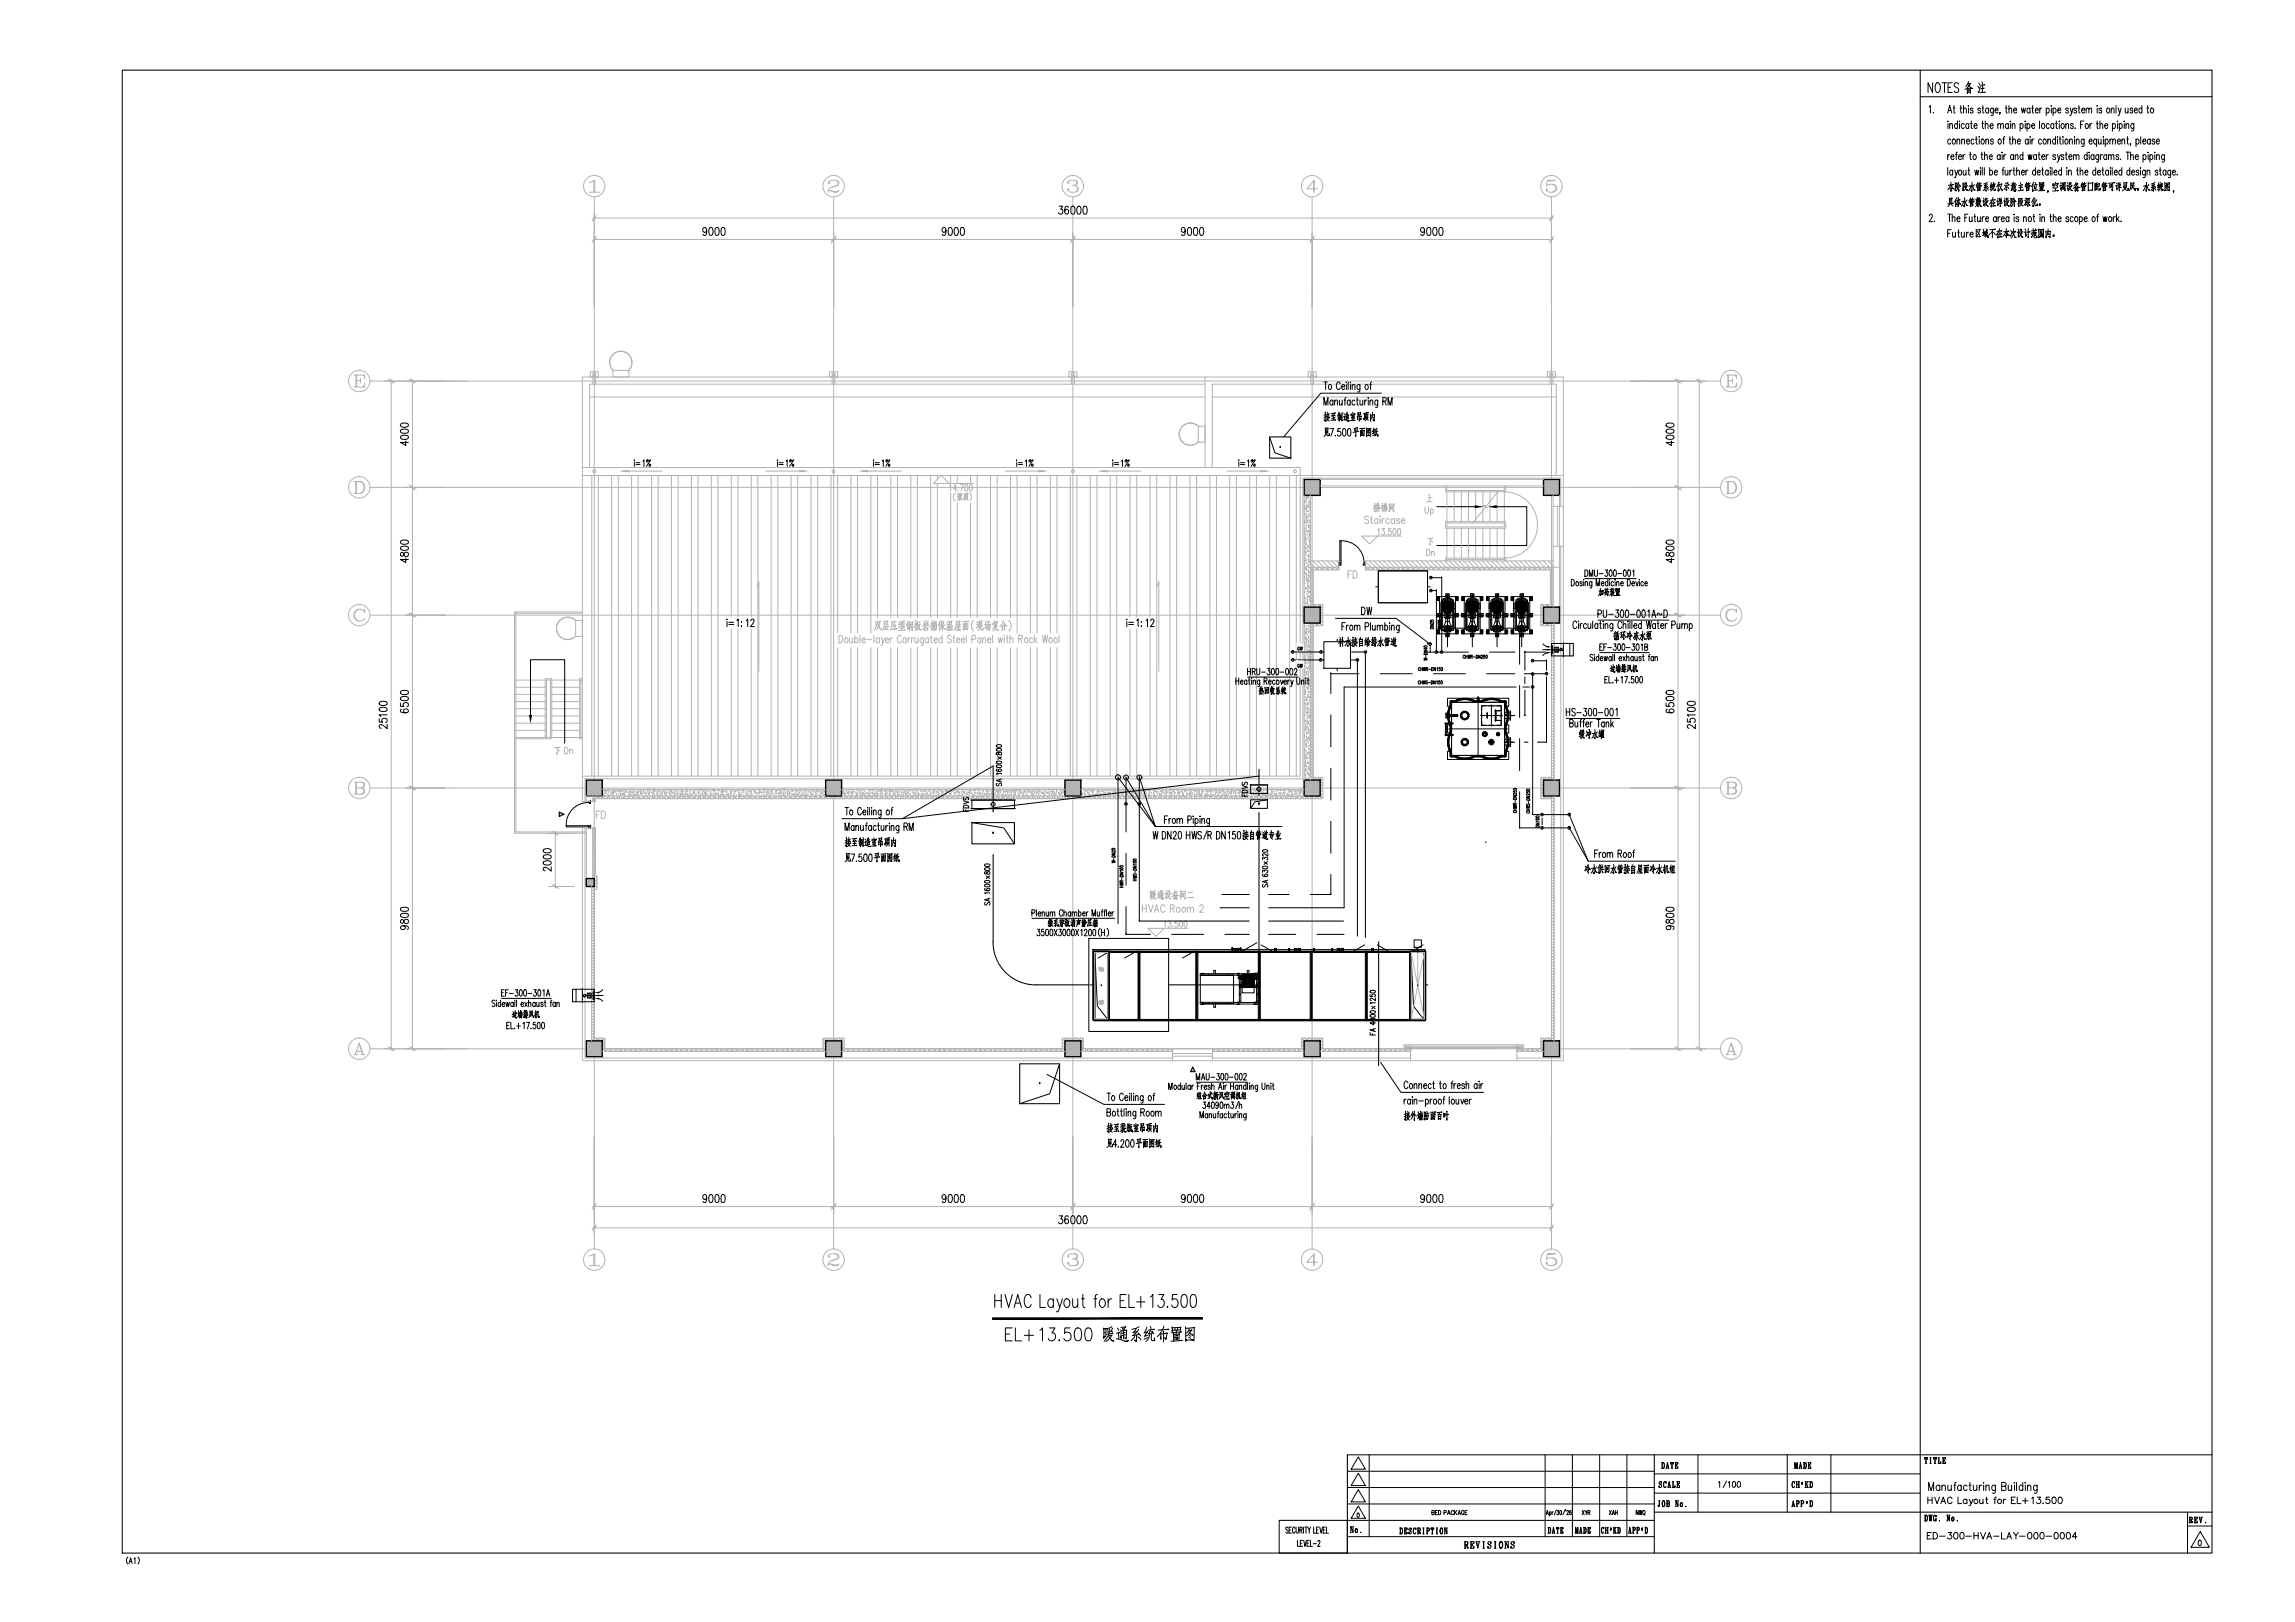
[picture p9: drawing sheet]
<svg xmlns="http://www.w3.org/2000/svg" width="841mm" height="594mm" viewBox="0 0 841 594" stroke-linecap="round" stroke-linejoin="round" font-family="sans-serif">
<!-- layer: 0 -->
<g fill="none" stroke="#000" stroke-width=".37">
<path d="M505.1 209.1h18v11.7h-18zM575.8 212.2a1.19 1.19 0 0 1 1.2 1.2 1.19 1.19 0 0 1-1.2 1.2zM577.7 213.1a.67 .67 0 0 1 .8 .7 .67 .67 0 0 1-.8 .7l-.2-.6zM579.8 213.4l-.3-.4-.5 .4 .8 .5v.6l-.5 .1-.3-.4M580.4 212.2v.3zM580.4 213v1.6M580.8 208.7a1.19 1.19 0 0 1 1.1 1.2 1.19 1.19 0 0 1-1.1 1.2zM580.8 211.9h18.8M580.9 213.5l.4-.5 .4 .1 .1 1.5M580.9 213v1.6M582.4 211.1v-2.4l.7 2.4 .6-2.4v2.4M583.4 213l-.1 2.1-.2 .3-.5-.1"/>
<path d="M583.4 213.4l-.2-.3a.75 .75 0 0 0-.9 .6 .75 .75 0 0 0 .5 .9l.6-.4M584.3 208.7l.1 2.1 .4 .3 .6-.3v-2.1M584.9 214.6v-2.4l.7 2.4 .6-2.4v2.4M585.9 216.5l.9-.1-.3 1.7-.2-.4 .3 .2M586 210.1h1.5M586.5 215.4l-.2 1.9-.5 1M586.8 213.7h1l-.2-.6a.67 .67 0 0 0-.8 .7 .67 .67 0 0 0 .8 .7l.2-.3M586.9 216.2l.2 1.6v-.2l.4-.1v-1.2l-.5 .2M588.2 208.7h.9l-.4 .9a.69 .69 0 0 1 .5 .9 .69 .69 0 0 1-1 .4l-.1-.2M588.4 216.3l-.3 .7 .4-.1M588.5 215.5v.7M588.6 216.6l-.4 .9 .4-.2"/>
<path d="M588.7 217.6l-.6 .4M588.9 216.7h.6l-.3 1.5-.3-.4 .3 .4M588.9 217l.1 .4M589 216.2l-.4 1.1M589 215.4l-.1 .8M589.2 213.4l-.2-.3a.67 .67 0 0 0-.8 .7 .67 .67 0 0 0 .8 .7l.2-.3M589.2 212.2v2.4M589.4 215.8l-1.4 .2M589.8 212.2v.3zM589.8 213v1.6M589.9 208.9l.2-.2a1.41 1.41 0 0 1 0 2.4l-.4-1zM590 215.9l.3 .2"/>
<path d="M590.5 215.5v1.4M590.5 216.3l-.5 .4M590.6 217.5l-.1 .8 .4-.5M590.8 216.7v.2M590.8 217.1l-.9 1M590.8 217.2l.5 .9h.4l-.4-.1M591.1 215.4v1.2M591.3 213.4l-.1-.3a.75 .75 0 0 0-.9 .6 .75 .75 0 0 0 .5 .9l.5-.4M591.3 217.3l-.3 .3M591.4 217l-1.3 .2M591.5 216.5l-.7 .1M591.5 208.9l.4-.2 .4 .5v1.5l-.4 .4-.6-.4z"/>
<path d="M591.6 216l-1 .2M591.9 212.2v.3zM591.9 213v1.6M592.1 215.5l.1 .8 1.3-.2-.1-.6-1.2 .2M592.4 213.5l.4-.5 .4 .1 .1 1.5M592.4 213v1.6M592.6 215.7v.4M592.8 216.2v.6M592.8 217.8l.3-.1-.7 .1M592.8 210.1h1.4M592.9 217.1l-.5 .1M593 215.7l-.1 .4"/>
<path d="M593 217.4l-.6 .1M593.2 218.1l.1-1.4h-1l.1 1.4M593.4 216.5h.2l-1.6 .1M593.5 218h.2l-1.7 .1M593.9 213.7h1l-.2-.6a.67 .67 0 0 0-.8 .7 .67 .67 0 0 0 .8 .7l.2-.3M595.1 208.9l.2-.2a1.41 1.41 0 0 1 0 2.4l-.4-.4zM596.4 212.2a1.29 1.29 0 0 1 1.1 .9 1.29 1.29 0 0 1-.3 1.4l-.8 .1zM596.7 208.9l.2-.2a1.41 1.41 0 0 1 0 2.4l-.5-1zM598 213.7h.9l-.1-.6a.67 .67 0 0 0-.8 .7 .67 .67 0 0 0 .8 .7l.1-.3M598.3 209.2l.4-.5v2.4M599.5 213l.4 1.6 .5-1.6M600.8 212.2v.3z"/>
<path d="M600.8 213v1.6M602.3 213.4l-.2-.3a.67 .67 0 0 0-.8 .7 .67 .67 0 0 0 .8 .7l.2-.3M602.8 213.7h.9l-.2-.6a.75 .75 0 0 0-.8 .6 .75 .75 0 0 0 .4 .9l.6-.4M485.2 235h9.7v9.8h-9.7zM528 220.7h4.9v9.7h-4.9zM537.1 220.7h4.9v9.7h-4.9zM546.2 220.7h4.8v9.7h-4.8zM555.2 220.7h4.9v9.7h-4.9zM577.8 228.1a.74 .74 0 0 0-.9-.6 .74 .74 0 0 0-.5 1v.7a.73 .73 0 0 0 .5 1 .73 .73 0 0 0 .9-.6M578.5 227.5v.3zM578.5 228.4v1.8M579.1 228.4v1.8"/>
<path d="M579.8 228.4l-.4 .1-.3 .7M581.4 228.8l-.2-.3a.88 .88 0 0 0-1 .6 .88 .88 0 0 0 .5 1.1l.7-.4M581.9 228.4l.1 1.7 .5 .1 .4-.5M582.9 228.4v1.8M583.7 227.5v2.7M583.8 240a.56 .56 0 0 0-.9-.3 .56 .56 0 0 0 .1 1l.5 .2a.61 .61 0 0 1 .2 1 .61 .61 0 0 1-1-.2M584.3 239.6v.3zM585.5 228.8l-.1-.3a.88 .88 0 0 0-1.1 .6 .88 .88 0 0 0 .6 1.1l.6-.4M585.5 228.4v1.8M585.6 224.9l1.1-.2 .2-.4-.2-.7-1.1-.2v2.7M585.6 227.1h26M585.9 239.6v2.4"/>
<path d="M586.2 228.4h.6M586.2 239h18.2M586.2 236.9h.7M586.5 227.5v2.2l.4 .5M587.3 235.8h-1.1v2.4h1.1M587.5 223.4v2l.6 .7 .6-.3 .1-2.4M587.6 227.5v.3zM587.6 228.4v1.8M587.7 236.9h.7M588.2 228.9l.5-.5 .4 .1 .1 1.7M588.2 228.4v1.8M588.8 235.8h-1.1v2.4"/>
<path d="M589.2 237.2h1.4M589.5 225h1.7M591 228.4l-.1 2.5-.3 .2-.4-.1M591 228.8l-.1-.3a.88 .88 0 0 0-1.1 .6 .88 .88 0 0 0 .6 1.1l.6-.4M591 239.6v2.4M591.4 235.8h.8l-.5 .9a.66 .66 0 0 1 .6 1 .66 .66 0 0 1-1.1 0M591.7 239.6v2.4M591.8 232.5l-.1 1.9v-.6M592 231.2l-.6 1M592 232l-.7 1.1M592.1 223.4h1l-.5 1.1a.79 .79 0 0 1 .6 1 .79 .79 0 0 1-1.2 .4l-.1-.3M592.2 231.5l-.3 2.9"/>
<path d="M592.4 232.6l.1 1.8v-.2l.6 .1v-1.7l-.6 .2M592.7 231.6v1.1M592.9 233.1l-.4 .1M592.9 233.6l-.4 .1M593 231.2l-.8 .6M593 236l.3-.2a1.47 1.47 0 0 1 0 2.4l-.5-1zM593.4 232l-1 .2M594 223.6l.3-.2a1.75 1.75 0 0 1 .2 2.7h-.2a2.14 2.14 0 0 1-.3-2.5zM594.2 231.6v1.6M594.2 228.1a.72 .72 0 0 0-.9-.6 .72 .72 0 0 0-.4 1v.7a.71 .71 0 0 0 .4 1 .71 .71 0 0 0 .9-.6M594.5 233l-.7 .5M594.5 231.5l-.6 .2"/>
<path d="M594.5 232.4l-.6 .1M594.6 236l.2-.2a1.41 1.41 0 0 1 0 2.4l-.4-1zM594.8 228.9l.5-.5 .4 .1 .1 1.7M594.8 227.5v2.7M595 232.2l.1 2.1v-.6M595.1 231.6l-.8 2M595.2 232.4l.5 1M595.3 231.4h.3l-.9 .1M595.9 223.6h.7l.3 1a1.18 1.18 0 0 1-.7 1.5 2.23 2.23 0 0 1-.3-2.5zM595.9 237.2h1.4M596.1 239.6v2.4M596.2 231.8l.3 .5"/>
<path d="M596.6 227.5v.3zM596.6 228.4v1.8M596.8 232l-.6 1.5-.1-.3M596.8 233.2l.9-.2-.5 1M597 233.6l.5 .8M597.2 232.4l.1 .4M597.3 231.5l.5 1.4h.3l-.4-.4M597.3 231.2l-.8 2.1M597.3 227.5v2.7M597.4 225h1.7M598 227.5v2.7M598.1 235.8h.9l-.5 .9a.66 .66 0 0 1 .6 1 .66 .66 0 0 1-1.1 0"/>
<path d="M598.7 229.2h1.1l-.1-.7a.88 .88 0 0 0-1.1 .6 .88 .88 0 0 0 .6 1.1l.6-.4M598.8 231.9l.2 .4M599.2 232.6l-.5 1.2-.1-.4M599.5 233.3l-.6 .9M599.8 231.2l-.5 1.8 .8-.1M599.8 232.2v2.2l-.3-.3 .3 .3M599.8 236l.4-.2a1.72 1.72 0 0 1 0 2.4l-.6-.5zM600 233.3l.4 .7M600.1 223.6l.2-.2a1.75 1.75 0 0 1 .3 2.7l-.5-.1-.3-1zM600.2 231.9l.2-.1-1.2 .2M600.9 232.6l.8-.1-.9 1.8M601.4 236.3l.4-.5v2.4"/>
<path d="M601.5 228.8l-.2-.3a.88 .88 0 0 0-1 .6 .88 .88 0 0 0 .6 1.1l.6-.4M601.5 227.5v2.7M601.9 223.6h.8l.2 1a1.18 1.18 0 0 1-.7 1.5 2.23 2.23 0 0 1-.3-2.5zM601.9 231.2v3.3l-.4-.4 .4 .3M602 232.3l.2 .7a.88 .88 0 0 0 .9 1.1l-.4-.1M602.2 239.6v2l.3 .4M602.5 233.7l.2 .3M602.7 232l-.5 .8M602.7 236.9h.9l.1-.8-1-.3v2.4l1-.2 .1-.6-.4-.5M603.3 227.5l.5 2.7 .5-2.7 .4 2.7 .5-2.7M603.4 233.2l.7-.2-.8 1.2M603.9 223.9l.4-.5v2.7"/>
<path d="M603.9 232v.7l.9-.3v-.6l-.9 .2M604.1 231.5l-.9 1.1M604.3 232.6l-.1 1.7-.2-.4 .2 .4M604.3 232.8l.6 1.1 .4 .1-.5-.3M604.7 239.6l-.4 .5v1.9M604.8 231.4l.3-.1-1.7 .2M604.9 232.7l-.4 .5M605.3 226.1l.8-2.7 .7 2.7M605.6 225.3h.9M606.7 228.8l-.2-.3a.88 .88 0 0 0-1.1 .6 .88 .88 0 0 0 .6 1.1l.7-.4M606.7 228.4v1.8M607.3 228.4h.6"/>
<path d="M607.6 227.5v2.2l.1 .4 .3 .1M608.6 229.2h1.1l-.2-.7a.88 .88 0 0 0-1 .6 .88 .88 0 0 0 .5 1.1l.7-.4M609 224.6l-.3 .7-1.1-.7-.3 .8M609.7 223.4a1.49 1.49 0 0 1 1.4 1 1.49 1.49 0 0 1-.5 1.6l-.9 .1zM610.2 228.4v1.8M611 228.4l-.5 .1-.3 .7M612.6 228.9l1.1-.1 .2-.4-.2-.8-1.1-.1v2.7M614.6 228.4l.1 1.7 .4 .1 .5-.5M615.6 228.4v1.8M616.3 228.9l.5-.5 .4 .1 .1 1.7M616.3 228.4v1.8M617.3 228.9l.5-.5 .5 .1v1.7"/>
<path d="M619.1 228.8l.1-.3a.88 .88 0 0 1 1.1 .6 .88 .88 0 0 1-.6 1.1l-.6-.4M619.1 228.4v2.7M452.9 248.3v2.4M452.9 249.4h1.1M454 248.3v2.4M454.6 249.8h.9l-.1-.6a.75 .75 0 0 0-.9 .6 .75 .75 0 0 0 .5 .9l.5-.4M456.9 249.4l-.1-.2a.69 .69 0 0 0-.8 .7 .69 .69 0 0 0 .8 .7l.1-.3M456.9 249.1v1.6M457.2 244.8v2.4M457.2 248h18.6M457.2 246h1.1M457.5 249.1h.5"/>
<path d="M457.7 248.3v1.9l.4 .5M458.3 244.8v2.4M458.7 248.3v.2zM458.7 249.1v1.6M458.9 246l.9-.2v-.9l-.9-.1v2.4M459.2 249.6l.4-.5 .4 .1 .1 1.5M459.2 249.1v1.6M459.5 246l.5 1.2M460.6 244.8v1.7l.4 .7 .6-.4 .1-2M461.6 253.7l-.1 .6M461.7 249.1l-.1 2.1-.2 .3-.5-.2M461.7 249.4l-.2-.2a.75 .75 0 0 0-.9 .6 .75 .75 0 0 0 .5 .9l.6-.4"/>
<path d="M461.8 251.5v2l-.2-.2M462 253.7v.6M462.1 252.2l-.6 .1M462.1 252.6l-.7 .3M462.2 252.3l.5-.2v1l.3 .4v-.5M462.2 252.7l.3 .3M462.3 253.8l.1 .5M462.3 246.2h1.4M462.4 251.5l-.4 2.1M462.7 253.7l.2 .6M463.2 249.4l1.1-.2-.1-.8-1-.1v2.4M463.5 251.7l.1 2.4v-.3l1.1-.1-.2 .1"/>
<path d="M463.6 252l1.3-.2-.2 2M463.8 249.4l.5 1.3M463.9 252.3l.1 1 .5-.3v-.7l-.5 .2M464.5 244.8h.9l-.5 .9a.67 .67 0 0 1 .6 1 .67 .67 0 0 1-1.2 0M464.9 249.8h1l-.2-.6a.69 .69 0 0 0-.8 .7 .69 .69 0 0 0 .8 .7l.2-.3M465.6 252.2l-.1 1.2 .4-.3M465.9 251.5v2.8v-.3M466.1 244.9l.3-.1a1.41 1.41 0 0 1 0 2.4l-.4-.5zM466.3 252.7l.4 1.5h.3l-.3-.3M466.4 251.5l-.3 1.7M466.7 252.4l-.7 1.9M466.8 252.3l-.5 .1"/>
<path d="M467.2 249.4l-.1-.2a.75 .75 0 0 0-.9 .6 .75 .75 0 0 0 .5 .9l.5-.4M467.7 244.9l.3-.1a1.41 1.41 0 0 1 0 2.4l-.5-1zM468 249.2a.74 .74 0 0 1 .9 .5 .74 .74 0 0 1-.6 1l-.5-.4zM468.1 253.3l-.5 .8M468.4 251.9l-.5 .7 .6-.1M468.4 253.1v1.2l-.3-.3 .3 .2M468.6 252.7l.4 .5M468.6 253.4l.5 .6M468.7 252.1l-.9 1.1 1-.2M468.8 251.5l-1.1 .6M469.1 246.2h1.4M469.2 249.1l.5 1.6 .5-1.6"/>
<path d="M470 251.6l-.4 1 .5-.3-.5 1 .6-.2M470.2 253.5l-.6 .4M470.4 252.9l-.6 1.4M470.5 249.8h.9l-.1-.6a.69 .69 0 0 0-.8 .7 .69 .69 0 0 0 .8 .7l.1-.3M470.5 251.5l.1 .4M470.5 252.2l-.3 .7 .7-.2-.2-.3 .3 .5M470.7 252.9v1.2h.5l-.1-.5v.5M470.8 252.1h.3l-.9 .1M471.4 244.9l.3-.1 .4 .5v1.4l-.4 .5-.5-.5zM471.9 249.1v1.6M472.5 249.1l-.4 .1-.2 .6M472.9 244.9l.3-.1a1.47 1.47 0 0 1 0 2.4l-.5-1z"/>
<path d="M473 249.1l.5 1.6 .4-1.6M473.5 250.7l-.3 .8h-.3M474.3 245.4v-.1a.52 .52 0 0 1 .8-.4 .52 .52 0 0 1 .1 .8l-.9 1.5h1.1M475.2 248.3v1.7l.5 .7 .5-.4 .1-2M476.9 249.6l.4-.5 .4 .1 .1 1.5M476.9 249.1v1.6M478.5 248.3v.2zM478.5 249.1v1.6M479.1 249.1h.5M479.3 248.3v1.9l.4 .5M531.9 257.2h19.5v19.5h-19.5zM574 259.5v2.7"/>
<path d="M575.2 259.5v2.7M577.3 259.8l-.5-.3-.8 .3 .2 .7 .7 .4a.7 .7 0 0 1 .2 1.2 .7 .7 0 0 1-1.1-.3M580.4 259.5h1l-.6 1a.8 .8 0 0 1 .6 1 .8 .8 0 0 1-1.1 .5l-.1-.3M582.3 259.6l.5-.1a1.97 1.97 0 0 1 0 2.7l-.5-.1-.2-.4zM584.1 259.6l.5-.1a1.97 1.97 0 0 1 0 2.7l-.5-.1-.1-.4zM584.3 240.5v1.5M585.9 240.8l-.2-.2a.67 .67 0 0 0-.8 .6 .67 .67 0 0 0 .8 .7l.2-.2M586.4 241.1h.9l-.1-.5a.75 .75 0 0 0-.9 .5 .75 .75 0 0 0 .5 .9l.5-.3M587.8 240.5l.4 1.5 .2-1.5 .3 1.5 .4-1.5M588.1 248.9h.6M588.4 259.6l.4-.1a1.97 1.97 0 0 1 0 2.7l-.4-.1-.2-.4zM589.1 247.8h-1v2.3h1"/>
<path d="M589.6 247.8v2.3h.9M590.1 244.8l.5-.1-.2 1M590.1 245.7l1.4 .5 .3-.2-.4 .1M590.2 259.6l.4-.1a1.97 1.97 0 0 1 0 2.7l-.6-.5-.1-1.1zM590.4 243.9l.2 .3M590.5 240.8l-.1-.2a.67 .67 0 0 0-.9 .6 .67 .67 0 0 0 .9 .7l.1-.2M590.5 240.5v1.5M590.8 244.5l.8-.2-.3 1.3-.1-.3 .1 .3M591 249.9l.1 .1M591.2 243.4l-.5 2.3M591.7 249.1h1.4M592.1 260l.5-.5v2.7"/>
<path d="M592.4 243.6l.1 1.9M592.4 248.1v2M592.7 244.5l-.6 .2M592.7 245.3l-.6 .4M592.8 245.1l.1 1.1h.7l.1-1.3-.9 .3M592.9 244.3l.1 .3M593.1 245.4v.5l.3-.5h-.3M593.1 243.5l.1 1.2M593.3 241.1h1l-.2-.5a.67 .67 0 0 0-.8 .6 .67 .67 0 0 0 .8 .7l.2-.2M593.5 244h.2l-.9 .2M593.5 244.2l-.1 .5M593.7 244.7l.2-.1-1.3 .2"/>
<path d="M594.1 248.2l.4-.4v2.3M594.5 243.4v2.6l-.2-.2 .2 .2M594.8 240.5l.8 1.5M594.8 244.6l-.6 .6M594.8 244.1l-.6 .2M595.1 243.5v2.6v-.4M595.1 244.8l-.3 .1M595.1 245.2l-.3 .2M595.1 244.3l-.3 .1M595.3 247.8h1.1l-.8 2.3M595.4 243.4v2.9v-.5M595.6 240.5l-.8 1.5"/>
<path d="M595.7 245.2h-.3M595.8 244.1l-.4 .1M595.8 244.6l-.4 .1M596.1 240.9l.4-.4 .4 .1 .1 1.4M596.5 243.5l.1 1.4-.4 1.2M596.6 243.8l.9-.2v1.5l.5 .9v-.6l-.1 .6M596.8 244.2l.5 1.2M597 249.9l.1 .1M597.3 244.1l-.7 1.6M598.5 240.8l-.1-.2a.75 .75 0 0 0-.9 .5 .75 .75 0 0 0 .5 .9l.5-.3M598.5 240.5v1.5M598.6 247.8h-.8v.9a.71 .71 0 0 1 1 .6 .71 .71 0 0 1-1 .6l-.1-.2"/>
<path d="M598.7 243.5v2.6v-.3M598.7 244.6l.2 .4M598.7 244.5l-.4 1M599 244.3h-.6M599.1 240.5l.1 1.4 .3 .1 .5-.4M599.2 243.8v1.4l-.3 1M599.2 244l.5-.1-.1 1.8 .4 .3v-.5l-.1 .5M599.5 247.9l.3-.1a1.41 1.41 0 0 1 0 2.3l-.5-1zM600 240.5v1.5M601.1 247.9l.2-.1a1.41 1.41 0 0 1 0 2.3l-.4-1zM601.4 240.8l-.3-.3-.5 .1v.4l.8 .3v.4l-.3 .3-.5-.3M601.9 240.5h.6"/>
<path d="M604 240.5h.6M605.9 240.8l-.1-.2a.75 .75 0 0 0-.9 .5 .75 .75 0 0 0 .5 .9l.5-.3M605.9 240.5v1.5M606.5 240.9l.4-.4 .4 .1 .1 1.4M606.5 240.5v1.5M574 263.1h19.6M574 260.8h1.2M575.2 264.8l1.1-.1v-1l-1.1-.2v2.8l1.1-.2 .2-.8-.5-.5M577.1 264.4l.2 1.7 .4 .2 .5-.6M577.8 261h1.7M578.2 264.4v1.9M578.9 264.4h.7"/>
<path d="M579.2 267.3l-.4 1.3 .4-.2M579.3 268.1l-.4 1.1 .5-.2M579.4 269.5l-.7 .3M579.6 267.8l.1 .3M579.6 263.5l-.3 .2-.1 .3v2.3M579.8 269.1h.5l-.9 1.4M579.8 269.4l.5 .9h.4l-.5-.3M579.9 268.3l-.8 2M579.9 267.7v.3M580 264.4h.7M580.3 267.5l-.1 .7M580.4 267.3l-.9 .4"/>
<path d="M580.5 268.1l-.9 .2M580.6 268.6l-1.2 .2M580.7 263.5l-.3 .2-.1 .3v2.3M581.1 265.2h1.1l-.2-.7a.9 .9 0 0 0-1 .7 .9 .9 0 0 0 .6 1.1l.6-.4M581.3 267.8l.2 .5M581.8 268.6l-.5 1.1-.1-.2M581.9 268.1l.1 1.3 .9-.4v-1l-1 .4M582.4 267.2v3.3v-.5M582.8 264.4v1.9M583.5 268.7l.8-.3-1 2M583.5 264.4l-.5 .1-.2 .7M584.5 267.2v3.4l-.4-.5 .4 .4"/>
<path d="M584.5 268.4l.7 1.6 .4 .1-.3-.1M585.1 269.8l.2 .2M585.1 263.5h1.4M585.3 268l-.5 .9M585.7 261h1.6M585.8 263.5v2.8M586.3 267.3l-.4 1.1M586.3 268.1v1.6M586.5 268.9v.9l-.5 .1v-.8M586.6 268l-.5 .1M586.6 268.6l-.7 .2M586.8 268.2v.6l.3-.7-.3 .2"/>
<path d="M586.9 269.1l-.1 1.4v-.4M587 267.3v.8M587 268.8l-.4 .6M587.3 268.8v.2M587.3 268.1v.6l.3-.2v-.5l-.3 .2M587.3 269.1v1M587.5 267.2l-.2 .8M587.6 267.7h.2l-1.2 .2M587.6 270.1l-.7 .1M587.6 269.4l-.6 .1M587.7 268.9l-.7 .2M587.7 269.7l-.7 .1"/>
<path d="M587.9 264.8l-.2-.3a.91 .91 0 0 0-1 .7 .91 .91 0 0 0 .6 1.1l.6-.4M587.9 264.4v1.9M588.6 265l.4-.6 .5 .1v1.8M588.6 264.4v1.9M590.3 263.5v2.8M590.6 265.2l.7 1.1M591.2 264.4l-.9 1.3M353 296.2v.9h2M353 293.3l2 .5-2 .6M353.1 295.2a1.08 1.08 0 0 1 1.2-.3 1.08 1.08 0 0 1 .7 1h-2zM353.3 292l-.2 .2a.48 .48 0 0 0 .1 .7 .48 .48 0 0 0 .7-.2l.1-.4a.51 .51 0 0 1 .9-.1 .51 .51 0 0 1-.2 .8M354 296.6v.5"/>
<path d="M364 293.4v2.4M455.2 290.7v.9h1.9M455.2 287.7l1.9 .6-1.9 .6M455.3 289.6a1.09 1.09 0 0 1 1.1-.2 1.09 1.09 0 0 1 .7 1h-1.9zM455.4 286.5l-.2 .4 .2 .6 .5-.2 .4-.7a.53 .53 0 0 1 .8 .1 .53 .53 0 0 1-.2 .8M456.1 291v.6M461.4 287.9v2.3M378.1 334.4l1-.1v-1l-1-.1v2.3M378.1 336.3h30.4M379.8 333.2v2.3M380.4 334.6h1l-.2-.5a.69 .69 0 0 0-.8 .7 .69 .69 0 0 0 .8 .6l.2-.2M381.9 334.4l.3-.4 .4 .1 .1 1.4"/>
<path d="M381.9 334v1.5M383.3 334l.1 1.4 .4 .1 .4-.4M384.2 334v1.5M384.4 337.8v1.6v-.4M384.6 336.8l-.5 .8M384.6 337.5l-.5 .9M384.7 338.2l-.1 1.1M384.8 338.3l.2-.1v.7l.2-.2M384.8 334.4l.4-.4 .4 .1 .1 1.4M384.8 334v1.5M385 336.6v1M385.1 337.8l-.4 .2"/>
<path d="M385.2 337v.6l-.5 .1v-.6M385.2 337.9l.4 1.3 .3 .1M385.5 336.7l-.3 1.5M385.6 337.7l-.2 1-.5 .7M385.7 334.4l.4-.4 .4 .1 .1 1.4M385.8 337.4l-.4 .2M386.3 337.1l.8-.1-.4 .6-.1-.2M386.7 337.6v1.7l-.2-.3 .2 .3M387.1 337.8l-.9 .5M387.3 336.7v2.3l.5 .2v-.7v.7M388.5 336.8l-.1 .8M388.5 337.1l1.4-.2-.2 .5"/>
<path d="M388.7 338l-.1 .5 1.4-.3-.2 .1M389 337.2l-.6 .7M389.1 336.6l.1 .3M389.2 338.4l-1.1 .9M389.3 337.3l.5 .5M389.3 337.8v1.7l-.3-.4 .3 .3M389.4 333.8a.62 .62 0 0 0-.8-.6 .62 .62 0 0 0-.4 .9v.5a.62 .62 0 0 0 .4 .9 .62 .62 0 0 0 .8-.5M389.6 337.7l-.9 .2M389.9 334.4l.4-.4 .4 .1 .1 1.4M389.9 333.2v2.3M390.6 336.6l.1 2.7-.1-.4M390.9 338.1l-.2-.4-.5 1"/>
<path d="M390.9 337.4l-.7 .2M391 336.9l-.2 2.4M391.2 337.7l.6-.1-.9 1.8M391.2 338l.5 1.1 .3 .1-.4-.2M391.8 336.8l-.7 .4M392.3 334.3l-.2-.2a.75 .75 0 0 0-.8 .5 .75 .75 0 0 0 .5 .9l.5-.3M392.3 334v1.5M392.4 337.6l.3 .3M392.6 336.8l.2 .3M392.9 334.4l.3-.4 .5 .1v1.4M392.9 334v1.5M393 337.8l-.4 1.3-.2-.3"/>
<path d="M393 336.9l.2 .5M393.1 337.5v1.9v-.3M393.1 337.7l.8-.1-.1 1.8-.3-.3 .3 .2M393.5 336.6v1.1M393.6 338.5l-.5 .1M393.6 338.1l-.5 .1M393.7 334.4l.4-.4 .4 .1 .1 1.4M393.9 336.9l-.3 .6M394.8 337.9l-.4 1.5M394.8 338l.9-.1v.5l-.9 .1M395.2 336.6v.9M395.2 337.9v.6"/>
<path d="M395.2 334.3l.2-.2a.75 .75 0 0 1 .9 .5 .75 .75 0 0 1-.5 .9l-.6-.3M395.2 333.2v2.3M395.7 337.1h.3l-1.5 .2M395.7 337.5l-.9 .1M396.6 337.9v1.5v-.4M396.6 338l.5-.1-.1 1.4M396.7 334.6h1l-.2-.5a.69 .69 0 0 0-.8 .7 .69 .69 0 0 0 .8 .6l.2-.2M396.8 336.6v1.1M396.9 338.6l-.3 .1M396.9 338.3l-.3 .1M397.1 337.3l-.5 .1M397.1 337l-.6 .1"/>
<path d="M397.2 337.6l-.8 .2M397.3 337.7l.7-.2-.1 .9-.7 .2M397.4 337.1h.4l-.2 .5M397.5 336.6l-.3 .9M397.5 337.7v1.7l-.3-.3 .3 .3M397.9 338l.2-.1-.9 .2M398.2 334v1.5M398.8 334l-.4 .1-.2 .5M398.8 336.8l-.3 2.5M399.3 337.1l.1 1.9M399.6 338.3l.2 .4M399.7 336.9l.2-.1-1.1 .2"/>
<path d="M399.7 337.9l-.7 .1M399.9 339l-1.1 .1M400.2 335.5v-2.3l.6 2.3 .7-2.3v2.3M401 337.7v1.8v-.5M401 338.2l-.6 .9M401 338.3l.2 .3M401.1 336.6l-.5 1.2M401.1 337.2l.1 .3M401.3 338l-.8 .2M401.4 337.8l.1 1.6 .5-.1 .1-1.5-.6 .1M401.5 337.1l-.5 .1M401.7 336.6l-.2 1"/>
<path d="M401.7 337.2l.2 .4M401.9 338.3l-.4 .1M401.9 338.7l-.4 .1M402.1 334l.1 1.4 .4 .1 .3-.4M402.2 337.1h-.6M402.9 334v1.5M403.6 334h.5M404.2 333.2l-.3 .1-.1 2.2M404.5 334h.6M405.1 333.2l-.3 .4v1.9M405.5 333.2v2.3M406.1 334.6h.9l-.1-.5a.74 .74 0 0 0-.9 .5 .74 .74 0 0 0 .5 .9l.5-.3"/>
<path d="M407.5 334v1.5M408.1 334l-.3 .1-.3 .5M380.2 340.4h.8l-.5 .9a.65 .65 0 0 1 .6 1 .65 .65 0 0 1-1.1 0M382.5 340.4h-.8v.9a.69 .69 0 0 1 1 .7 .69 .69 0 0 1-1.1 .5v-.2M383.4 340.5l.2-.1a1.57 1.57 0 0 1 .2 2.3l-.6-.4zM385 340.5l.2-.1a1.41 1.41 0 0 1 0 2.3 2 2 0 0 1-.2-2.2zM386.3 340.4l1.1 2.3M387.4 340.4l-1.1 2.3M388 340.4h.9l-.5 .9a.65 .65 0 0 1 .6 1 .65 .65 0 0 1-1.1 0M389.7 340.5l.4-.1 .4 .4v1.5l-.4 .4-.6-.4zM391.3 340.5l.2-.1a1.57 1.57 0 0 1 .1 2.3l-.5-.4zM392.8 340.5l.3-.1a1.41 1.41 0 0 1 0 2.3 2 2 0 0 1-.3-2.2z"/>
<path d="M394.2 340.4l1.1 2.3M395.3 340.4l-1.1 2.3M396 340.8l.5-.4v2.3M397.4 341l.1-.4a.51 .51 0 0 1 .7-.1 .51 .51 0 0 1 0 .8l-.9 1.4h1.1M399 343.7h29.3v34.1h-29.3zM399.1 340.5l.4-.1 .4 .4v1.5l-.4 .4-.5-.4zM400.5 347.8h121.8v25.8h-121.8zM400.7 348.4h5.8v25.3h-5.8v-25.3h5.8v25.3h-5.8zM400.7 340.5l.3-.1a1.57 1.57 0 0 1 .1 2.3l-.6-.4zM403.2 340a2 2 0 0 0 0 2.9M403.6 340.4v2.3M403.6 341.5h1.1"/>
<path d="M404.7 340.4v2.3M405.7 340a2 2 0 0 1 0 2.9M451.6 348.4h3.1M451.6 348.4h.1M451.6 348h.1M451.6 347.4h.1M451.6 347.5h.1M451.6 347.6h.1M451.6 347.4v1v-1M451.6 347.4h3.1M451.7 347.4h.1M452 347.4h.1"/>
<path d="M452.1 347.4h.1M452.8 347.4h.1M453.9 347.4h.1M454.3 347.4h.1M454.6 348.4h.1M454.6 347.4h.1M454.7 348.4h.1M454.7 347.4h.1M454.7 347.5h.1M454.7 347.6h.1M454.7 347.4v1M460.6 345.3l-5.3 3.1"/>
<path d="M467.2 347.4h.5v1h-.5v-1h.5v1h-.5v-1h.5h-.5v1h.5v-1v1h-.5zM472.2 347.4h.4v1h-.4zM474.4 347.4h.7v1h-.7zM475.7 347.4h.7v1h-.7zM481.3 347.4h.4v1h-.4zM488 347.4h.4v1h-.4zM490.1 347.4h.8v1h-.8zM491.4 347.4h.9v1h-.9zM502.6 347.4h.5v1h-.5v-1h.5v1h-.5v-1h.5h-.5v1h.5v-1v1h-.5zM516.6 348.4h5.8v25.3h-5.8v-25.3h5.8v25.3h-5.8zM518.2 344.3h2.7v2.7h-2.7zM519.5 347v1.9"/>
<path d="M181.4 366.6a.57 .57 0 0 0-.9-.2 .57 .57 0 0 0 .1 .9l.5 .2a.6 .6 0 0 1 .2 1 .6 .6 0 0 1-1-.2M182 366.3v.3zM182 367.1v1.6M183.4 367.5l-.1-.3a.68 .68 0 0 0-.8 .7 .68 .68 0 0 0 .8 .7l.1-.3M183.4 366.3v2.4M183.8 365.7h18.1M183.8 363.6h.6M184 367.8h.9l-.1-.6a.69 .69 0 0 0-.8 .7 .69 .69 0 0 0 .8 .7l.1-.3M184.8 362.5h-1v2.4h1M185.3 363.6h.6M185.4 367.1l.3 1.6 .3-1.6 .4 1.6 .3-1.6M185.7 375.6h.6"/>
<path d="M186.3 362.5h-1v2.4M186.7 363.9h1.4M186.7 374.4h-1v2.4h1M187.2 374.4v2.4h.9M187.6 371.5l.6-.2-.2 1.1M187.7 372.4l1.5 .5 .2-.2-.4 .1M187.9 370.5l.2 .4M188.1 367.5l-.2-.3a.69 .69 0 0 0-.8 .7 .69 .69 0 0 0 .8 .7l.2-.3M188.1 367.1v1.6M188.4 371.1l.8-.2-.3 1.4-.2-.3 .2 .2M188.6 376.6l.1 .1M188.7 366.3v2.4"/>
<path d="M188.7 370.1v1.3l-.4 1M188.9 362.5h.9l-.5 .9a.66 .66 0 0 1 .6 1 .66 .66 0 0 1-1.2 0M189.3 366.3v2.4M189.3 375.8h1.4M190 370.3v1.9M190 374.8v2M190.3 371.1l-.6 .2M190.3 372l-.6 .4M190.4 371.7l.1 1.2h.7l.1-1.3-.9 .3M190.5 371l.1 .3M190.6 362.6l.3-.1a1.53 1.53 0 0 1-.1 2.4l-.5-1zM190.6 372l.1 .5 .3-.5-.3 .1"/>
<path d="M190.8 370.1v1.3M190.9 367.8h1l-.2-.6a.68 .68 0 0 0-.8 .7 .68 .68 0 0 0 .8 .7l.2-.3M191.1 370.7l-.7 .1M191.1 370.8l-.1 .6M191.2 371.3h.2l-1.2 .2M191.7 374.9l.4-.5v2.4M192.1 362.6h.7l.1 .3v1.5l-.4 .5-.5-.5zM192.1 370.1l.1 2.6-.3-.3 .3 .3M192.3 367.1l.9 1.6M192.4 370.8l-.6 .1M192.4 371.2l-.7 .6M192.6 370.2l.1 2.6v-.4"/>
<path d="M192.6 371.4l-.2 .1M192.7 370.9l-.3 .2M192.7 371.9l-.3 .1M192.9 374.4h1.1l-.7 2.4M193 370.1v2.8v-.5M193.2 367.1l-.9 1.6M193.3 371.8h.2l-.5 .1M193.4 370.7l-.4 .1M193.4 371.2l-.4 .1M193.4 363.9h1.5M193.7 367.5l.4-.4 .4 .1v1.5M193.7 366.3v2.4"/>
<path d="M194.2 370.2v1.7l-.4 .8M194.2 370.5l1-.2-.1 1.6 .5 .8v-.6l-.1 .6M194.4 370.8l.5 1.3M194.6 376.6l.1 .1M194.8 370.7l-.6 1.7M195.6 362.5h.9l-.4 .9a.66 .66 0 0 1 .6 1 .66 .66 0 0 1-1.2 0M196.1 367.5l-.1-.3a.69 .69 0 0 0-.8 .7 .69 .69 0 0 0 .8 .7l.1-.3M196.1 367.1v1.6M196.2 374.4h-.7v.9a.69 .69 0 0 1 .9 .7 .69 .69 0 0 1-1 .6l-.1-.3M196.3 370.1v2.7v-.4M196.3 371.3l.3 .3M196.3 371.1l-.5 1.1"/>
<path d="M196.7 370.9l-.8 .1M196.7 367.1v1.5l.5 .1 .3-.5M196.8 370.4v1.3l-.4 1.2M196.8 370.6l.5-.1-.1 1.8 .1 .3h.3v-.4l-.1 .4M197.1 374.6l.4-.2 .4 .5v1.4l-.4 .5-.6-.5zM197.3 362.6l.4-.1a1.53 1.53 0 0 1-.2 2.4l-.4-1zM197.5 367.1v1.6M198.7 374.6l.4-.2 .4 .5v1.4l-.4 .5-.6-.5zM198.9 362.9l.5-.4v2.4M199 367.5l-.3-.4-.4 .1v.5l.5 .2a.44 .44 0 0 1 .1 .7 .44 .44 0 0 1-.7-.3M199.5 367.1h.5M199.7 366.3v1.9l.4 .5"/>
<path d="M200.2 364.9l.6-2.4 .7 2.4M200.5 364.1h.7M201.6 367.1h.6M202.3 366.3l-.4 .5v1.9M203.5 367.5l-.1-.3a.69 .69 0 0 0-.8 .7 .69 .69 0 0 0 .8 .7l.1-.3M203.5 367.1v1.6M204.1 367.5l.4-.4 .4 .1v1.5M204.1 367.1v1.6M428.3 399v-2.3l.6 2.3 .6-2.3v2.3M430.4 397.6a.69 .69 0 0 1 .8 .6 .69 .69 0 0 1-.8 .7l-.2-.5zM432.6 397.8l-.2-.2a.69 .69 0 0 0-.8 .6 .69 .69 0 0 0 .8 .7l.2-.2M432.6 396.7v2.3"/>
<path d="M433.1 397.5l.1 1.4 .4 .1 .4-.4M434 397.5v1.5M434.7 396.7v2.3M436.2 397.8l-.2-.2a.68 .68 0 0 0-.7 .6 .68 .68 0 0 0 .7 .7l.2-.2M436.2 397.5v1.5M436.8 397.5v1.5M437.4 397.5l-.4 .1-.2 .5M438.4 395.6v-2.4l.6 2.4 .6-2.4v2.4M438.4 396.4h18.9M438.8 397.8h.6M439.9 396.7h-1.1v2.3M440.2 397.5v1.5"/>
<path d="M440.3 395.6l.6-2.4 .7 2.4M440.5 394.8h.8M440.9 397.5l-.4 .1-.3 .5M441.3 398.1h.9l-.1-.5a.69 .69 0 0 0-.9 .6 .69 .69 0 0 0 .9 .7l.1-.2M441.5 399.9l-1 1.6M442 393.2v1.7l.5 .7 .5-.4 .1-2M443.5 399.8l.3 1.9 .6 1-.1-.8v.8M443.5 397.8l-.3-.3-.5 .1v.4l.8 .4v.3l-.3 .3-.5-.3M443.7 399.9l.3 .4M443.8 394.5h1.3M444 397.9l.4-.4 .4 .1 .1 1.4M444 396.7v2.3"/>
<path d="M445 399.8l.2 .4M446 393.2h.8l-.5 .9a.66 .66 0 0 1 .6 1 .66 .66 0 0 1-1.1 0M446.5 399l.7-2.3 .6 2.3M446.8 398.2h.8M447.1 400v1.3l-.4 1.2M447.6 393.3h.6l.2 .3v1.5l-.4 .5-.6-.5zM448.4 396.7v.2zM448.4 397.5v1.5M448.9 397.5v1.5M449.2 393.3l.4-.1a1.57 1.57 0 0 1-.2 2.4l-.5-1.1zM449.5 397.5l-.4 .1-.2 .5M449.6 399.9l.1 .4v-.2"/>
<path d="M450.5 394.5h1.4M450.9 397.8h1.1M450.9 396.7v2.3M451.6 399.9l-.3 2.7M452 396.7v2.3M452.8 393.3l.4-.1a1.53 1.53 0 0 1-.2 2.4l-.4-1.1zM453.3 399.9v2.6v-.3M453.6 397.8l-.1-.2a.69 .69 0 0 0-.8 .6 .69 .69 0 0 0 .8 .7l.1-.2M453.6 397.5v1.5M454.2 397.9l.4-.4 .4 .1 .1 1.4M454.2 397.5v1.5M454.4 393.3h.6l.1 .3v1.5l-.3 .5-.6-.5z"/>
<path d="M455.8 393.7l.1-.3a.53 .53 0 0 1 .7-.1 .53 .53 0 0 1 .1 .8l-1 1.5h1.1M456.6 397.8l-.1-.2a.68 .68 0 0 0-.8 .6 .68 .68 0 0 0 .8 .7l.1-.2M456.6 396.7v2.3M457.2 396.7v2.3M457.9 396.7v.2zM457.9 397.5v1.5M458.4 397.9l.4-.4 .4 .1 .1 1.4M458.4 397.5v1.5M460.9 397.5l-.1 2.1-.6 .1M460.9 397.8l-.2-.2a.69 .69 0 0 0-.8 .6 .69 .69 0 0 0 .8 .7l.2-.2M462.5 396.7v1.7l.4 .6 .6-.3 .1-2M464.2 397.9l.4-.4 .4 .1v1.4"/>
<path d="M464.2 397.5v1.5M465.8 396.7v.2zM465.8 397.5v1.5M466.3 397.5h.6M466.5 396.7v1.9l.5 .4M439.1 400l-.5 1.1 .5-.1M439.2 400.6l-.5 1.1 .6-.2M439.2 402l-.6 .3M439.4 400.2v2.3M439.4 400.4l.7-.1-.2 2.1M439.7 409.4v-2.3l.7 2.3 .6-2.3v2.3M439.8 401.6h-.3"/>
<path d="M439.8 401h-.3M440.1 402.4h.2l-1.2 .1M440.9 403.6h.9l-.5 .9a.65 .65 0 0 1 .6 1 .65 .65 0 0 1-1.2 .1M441.1 401.5v1.1l.7-.3v-.8l-.7 .2M441.5 400.2l.6 1.1h.3l-.4-.2M441.6 401.1l-.5 .1M442.6 408.2l-.2-.2a.69 .69 0 0 0-.8 .7 .69 .69 0 0 0 .8 .7l.2-.3M442.6 407.9v1.5M442.7 401.4l.8-.1h-.4v.8M443.1 408.3l.4-.4 .4 .1 .1 1.4M443.1 407.9v1.5M443.5 405.2h-1.2l.8-1.6v2.4"/>
<path d="M443.6 401.8l-.9 .7M444 400.6h.3l-1.6 .2M444.1 403.7l.3-.1a1.41 1.41 0 0 1 0 2.4 2 2 0 0 1-.3-2.3zM444.6 407.9l.1 1.5h.4l.4-.4M444.9 400.5l.1 .4M444.9 401.7l-.3 .7M445.1 401.1v1.5l-.2-.3 .3 .3M445.3 401.7l.3 .4M445.4 400.4l-.2 .6M445.4 400.3l-.6 .1M445.4 401l.3-.1-1.1 .2M445.4 401.4l-.6 .2"/>
<path d="M445.5 407.9v1.5M446.1 407.9h.5M446.1 401.1l.1 1.6v-.4M446.3 401l.2-.1-.7 .2M446.4 400l-.6 .5-.1-.4 .1 1.3-.4 1.3M446.5 404.4l-.3 .6a.63 .63 0 0 1-.7-.7 .63 .63 0 0 1 .7-.6l.3 .7a1.13 1.13 0 0 1-.6 1.6l-.3-.4M446.7 407.1l-.4 .4v1.9M447.1 400.2l1-.1-.1 1.4 .5 1v-.7v.6M447.3 400.6l.6 1.3M447.3 403.7l.2-.1a1.41 1.41 0 0 1 0 2.4l-.4-1zM447.8 400.5l-.7 1.6M448 408.2l-.2-.2a.75 .75 0 0 0-.8 .6 .75 .75 0 0 0 .4 .8l.6-.3"/>
<path d="M448 407.9v1.5M448.6 404.9l.4-.5 .4 .1 .1 1.5M448.6 404.4v1.6M449 400.2l-.2 .8 .2-.5 1.4-.3-.2 .7M449.5 408.2l-.2-.2a.69 .69 0 0 0-.8 .7 .69 .69 0 0 0 .8 .7l.2-.3M449.5 400.6l-.7 1.1M449.5 404.9l.4-.5 .4 .1 .1 1.5M449.6 401.7v.8M449.8 400.8l.5 .6M450 407.9h.5M450.1 401.6l-1 .1M450.2 402.5h.3l-1.7 .1"/>
<path d="M450.2 407.1v1.9l.4 .4M450.9 400.9h.4l-.2 1.2 .4-.6M451.1 400.1l.2 .3M451.1 407.9v1.5h.4l.4-.4M451.2 403.6h.8l-.5 .9a.65 .65 0 0 1 .6 1 .65 .65 0 0 1-1.1 .1M451.6 400.1l.9-.1-.1 2.5-.2-.3 .2 .3M451.8 401.3v.8l.4-.3v-.4h-.4M451.9 407.9v1.5M452 400.2v.9M452.2 400.6l-.4 .1M452.3 401l-.5 .1M452.6 407.9v1.5"/>
<path d="M453.2 407.9l-.4 .1-.2 .6M453.3 401l.3 .4M453.3 400.9l-.4 1M453.7 407.1v.2zM453.7 400.7l-.8 .1M453.7 407.9v1.5M453.8 400.2v1.5l-.3 .9M453.9 400.4l.4-.1-.1 2 .4 .1v-.5l-.1 .5M453.9 403.4l-1.1 2.7M454.1 404.9l.4-.5 .4 .1 .1 1.5M454.1 403.6v2.4M454.2 408.3l.4-.4 .4 .1 .1 1.4"/>
<path d="M454.2 407.9v1.5M455.4 400l-.4 1.1 .4-.1M455.6 400.6l-.5 1.1 .5-.2M455.6 402l-.7 .3M455.8 400.2v2.3M455.8 400.4l.7-.1-.2 2.1M456.2 401.6h-.3M456.2 401h-.3M456.4 402.4h.2l-1.1 .1M456.7 407.9l-.1 2.1-.7 .1M456.7 408.2l-.2-.2a.69 .69 0 0 0-.8 .7 .69 .69 0 0 0 .8 .7l.2-.3M493.7 538.9h112.5"/>
<path d="M497.8 539.6l2.6 4.5h-5.3zM497.8 533.6l2.6 4.5h-5.3zM501.7 532.8v30M566.2 532.8v30M576.2 532.8v30M586.2 532.8v30M596.2 532.8v30M606.2 539.8h97.5M608.9 535.7a1.15 1.15 0 0 1 1.1 .7 1.15 1.15 0 0 1-.3 1.3l-.8 .1M609.1 535.7v2.1zM609.5 535.7a1.55 1.55 0 0 1 0 2.1M610.5 537.8h.4"/>
<path d="M610.8 537.2h.5M611.1 536l.4 1.8-.4-2.1-.5 2.1M611.2 537.8h.4M612.3 535.7l-.1 .6v-.6h1v.6l-.1-.6M612.5 537.8h.4M612.7 535.7v2.1M613.8 537.8h1v-.6v.6M613.8 535.7h1v.6v-.6M614 535.7v2.1M614.1 535.7v2.1M614.1 536.7h.4M614.5 536.3v.8"/>
<path d="M622.2 532.8v21M655 532.8v21M657.5 537.8h.4M657.8 535.6l.4 2M658.4 537.8h.4M658.6 535.6v2.2v-2.1l-.4 2.1-.5-2.1v2.1M659.2 537.8h.4M659.5 537.2h.5M659.8 536l.4 1.8-.4-2.1-.4 2.1M660 537.8h.4M660.9 535.7a1.15 1.15 0 0 1 1.1 .7 1.15 1.15 0 0 1-.3 1.3l-.8 .1M661.1 535.7v2.1"/>
<path d="M661.2 535.7v2.1M661.5 535.7a1.6 1.6 0 0 1 0 2.1M662.6 537.8h.9v-.6v.6M662.6 535.7h.9v.6v-.6M662.7 535.7v2.1M662.8 535.7v2.1M662.8 536.7h.4M663.2 536.3v.8M671 532.8v21M705.4 533.9l-.1 .6v-.6h1v.6l-.1-.6M705.6 536h.4M705.8 533.9v2.1"/>
<path d="M707.2 536h.5M707.2 533.9h.5M707.4 533.9v2.1zM708.7 533.9l-.1 .6v-.6h1v.6l-.1-.6M708.9 536h.4M709.1 533.9v2.1zM710.2 533.9h.5M710.5 533.9v2.1M711.1 536l.1-.7v.7h-1M711.8 536h1.1v-.6l-.1 .6M711.9 533.9h1v.6l-.1-.6M712.1 533.9v2.1"/>
<path d="M712.1 534.9h.4M712.5 534.5v.8M472 559.6a.48 .48 0 0 0-.8-.1 .48 .48 0 0 0 .2 .8l.4 .2a.53 .53 0 0 1 .2 .7 .53 .53 0 0 1-.7 .2l-.1-.2M473.3 559.3h-.9v2.3h.9M474.6 559.9l-.3-.6a1.28 1.28 0 0 0 0 2.3l.3-.6M475 559.3v1.9l.3 .4 .5-.7v-1.6M477.7 559.3v2.3M478.2 559.3h.9M478.6 559.3v2.3M479.3 559.3l.5 1.1 .5-1.1M481.4 559.3v2.3h.7M483.2 559.3h-.8v2.3h.8"/>
<path d="M483.6 559.3l.5 2.3 .5-2.3M485.7 559.3h-.8v2.3h.8M486.1 559.3v2.3h.7M493.7 544.8h112.5M493.7 550.8h112.5M493.7 556.9h112.5M494.8 559.2h.5M495 559.2v2.1M495.1 559.2l.7 1.9M495.6 559.2h.4M495.8 559.2v2.1l-.7-1.9M497 559.9l-.3 .6 .3 .8a.73 .73 0 0 1-.4-.8 .73 .73 0 0 1 .7-.5l.2 .7-.2 .6h-.3"/>
<path d="M497.1 559.9l.3 .8-.3 .6M497.5 554.2a.72 .72 0 0 1 .7 .7 .72 .72 0 0 1-.7 .8zM497.8 545.6l2.6 4.5h-5.3zM497.8 551.6l2.6 4.5h-5.3zM512.9 559.6a1.15 1.15 0 0 1 1.2 .8 1.15 1.15 0 0 1-.4 1.3l-.8 .1M513.1 559.6v2.2zM513.6 559.6a1.61 1.61 0 0 1-.1 2.2M514.6 559.6h1v.6l-.1-.6M514.8 559.6v2.2M514.9 559.6v2.2M517.1 559.9l.1-.3v.7l-.2-.6-.4-.1-.3 .6a.98 .98 0 0 1 .6 1.6l-.4-.1-.2-.5v.6l.1-.3M518.3 559.6a1.67 1.67 0 0 0 0 2.2"/>
<path d="M518.8 559.9l.1 .4v-.7l-.1 .3-.3-.3a1.31 1.31 0 0 0 0 2.2l.4-.5M519.4 559.6l1 .1 .1 .4-.1 .5-.7 .1M519.6 559.6v2.2M519.7 559.6v2.2M520.2 559.6l.2 .6-.2 .5M521.4 559.6h.5M521.6 559.6v2.2M521.7 559.6v2.2M522.7 559.6h.8l.3 .4-.1 .7h-.7v1.1M523 559.6v2.2M523 559.6v1.1M523.5 559.6l.2 .5-.2 .6"/>
<path d="M524.5 559.6l-.1 .6v-.6h1v.7l-.1-.7M524.9 559.6v2.2M526.3 559.6h.5M526.5 559.6v2.2M526.6 559.6v2.2M528.1 559.6a1.86 1.86 0 0 0 0 2.2 1.41 1.41 0 0 1 .1-2.2 1.42 1.42 0 0 1-.1 2.2M528.2 559.6a1.68 1.68 0 0 1 0 2.2M529.3 559.6h.4M529.4 559.6v2.2M529.5 559.6l.7 2M530 559.6h.4M530.2 559.6v2.2l-.7-2"/>
<path d="M567.3 559.4a1.17 1.17 0 0 1 1 .8 1.17 1.17 0 0 1-.3 1.3l-.7 .1M567.5 559.4v2.2M567.9 559.4a1.75 1.75 0 0 1 0 2.2M569.3 559.7l.3 1.9M570.4 559.4v.6v-.6h.8v.6l-.1-.6M570.8 559.4v2.2M571.9 559.4h.8v.6v-.6M572.1 559.4v2.2M577.4 559.4l.4 1.9M578.2 559.4v2.2M579.3 559.7l.3 1.9M580.3 559.4a1.17 1.17 0 0 1 1 .8 1.17 1.17 0 0 1-.3 1.3l-.7 .1"/>
<path d="M580.5 559.4v2.2M580.9 559.4a1.75 1.75 0 0 1 0 2.2M581.8 559.4h.9v.6v-.6M582.1 559.4v2.2M587.3 559.4a1.77 1.77 0 0 0 0 2.2M587.6 559.7l.1 .3v-.6l-.1 .3-.3-.3a1.3 1.3 0 0 0 .1 2.2l.3-.5M588.2 559.4h.4M589 559.4h.4M589.1 559.4v2.2M589.2 559.4v2.2M590.2 559.9v.3zM590.2 560h.1"/>
<path d="M591.2 559.4h.5M591.4 559.4v2.2M591.5 559.4v2.2M592 559.4h.3M592.2 559.4l-.7 1.3M592.8 559.4a1.17 1.17 0 0 1 1 .8 1.17 1.17 0 0 1-.3 1.3l-.7 .1M593 559.4v2.2zM593.4 559.4a1.75 1.75 0 0 1 0 2.2M597.3 559.7l.3 1.9M598.3 559.4h.6l.3 .4v.5l-.7 .2v1.1v-2.2v1.1M598.9 559.4l.3 .4-.3 .7M599.8 559.4l.9 .2-.1 .8-.6 .1v1.1v-2.2v1.1"/>
<path d="M600.5 559.4l.2 .4-.2 .7M601.7 559.9l.1 .3zM601.8 560h.1M602.8 559.4a1.22 1.22 0 0 1 1 .8 1.22 1.22 0 0 1-.3 1.3l-.7 .1M603 559.4v2.2zM603.3 559.4a1.82 1.82 0 0 1 0 2.2M606.2 546.9h97.5M607.7 551.4l.2 .4 .2-2.1-.2 2.1M607.9 549.7h.4M608 543.2l.9 .9M608.8 543l.1-.3v.6l-.2-.5-.4-.1-.3 .5a.98 .98 0 0 1 .6 1.6l-.4-.1-.2-.5v.6v-.3M609.5 549.7a1.88 1.88 0 0 0 0 2.1 1.37 1.37 0 0 1 .2-2.1 1.45 1.45 0 0 1-.2 2.1"/>
<path d="M609.7 549.7a1.85 1.85 0 0 1 0 2.1M610 542.7a1.67 1.67 0 0 0 0 2.1M610.5 543v.3v-.6v.3l-.3-.3a1.31 1.31 0 0 0 0 2.1l.3-.5M610.8 549.7l.8 .1 .2 .5-.3 .4 .3 .7-.3 .4h-.8M610.9 549.7v2.1M611 549.7v2.1M611.1 544.8h.4M611.4 544.2h.5M611.5 549.7l.1 .8-.6 .2M611.5 550.7l.2 .4-.2 .7M611.7 543l.4 1.8-.4-2.1-.4 2.1M611.9 544.8h.4"/>
<path d="M612.9 542.7h.4M613.1 542.7v2.1zM613.7 544.8l.1-.6v.6h-1M613.9 551.8h.4M613.9 549.7h.5M614.5 544.8h1v-.6l-.1 .6M614.5 542.7h1v.6l-.1-.6M614.7 542.7v2.1M614.7 543.7h.4M614.7 549.7h.4M614.9 551.6l-.8-1.9v2.1M614.9 549.7v2.1l-.7-1.9"/>
<path d="M615.1 543.3v.8M616.1 550.4l-.3 .6 .3 .8a.71 .71 0 0 1-.4-.8 .71 .71 0 0 1 .7-.5l.1 1-.4 .3M616.2 550.4l.3 .6-.3 .8M617.8 551.8h.1M629.8 543.1l.4-.5v2.1M632.7 542.4l-1.2 2.4M633.4 543.1l.4-.5v2.1M635.1 542.8l.2-.2a1.13 1.13 0 0 1 .7 1.1 1.13 1.13 0 0 1-.7 1l-.5-.9zM636.8 542.8l.3-.2a1.13 1.13 0 0 1 .8 1.1 1.13 1.13 0 0 1-.8 1l-.3-.1-.2-.8zM656.6 551.8h.4M656.7 551.8l.5-2.1 .4 2.1M656.9 551.2h.5"/>
<path d="M657.1 542.7a1.82 1.82 0 0 0 0 2.1M657.2 550l.3 1.8M657.3 551.8h.4M657.5 543l.1 .3v-.6l-.1 .3-.3-.3a1.28 1.28 0 0 0 .1 2.1l.3-.5M658.2 544.8h.4M658.2 542.7h.4M658.3 549.7h.7l.3 .3-.1 .7-.7 .1v1M658.3 551.8h.4M658.4 542.7v2.1M658.4 542.7v1M658.5 549.7v2.1M658.5 549.7v1.1"/>
<path d="M659 544.8h.4M659 542.7h.4M659 549.7l.2 .4-.2 .7M659.2 542.7v2.1M659.2 543.7h-.8v1.1M659.9 549.7h.7l.4 .3-.2 .7-.6 .1v1M659.9 551.8h.5M660.1 549.7v2.1M660.2 549.7v1.1M660.3 543.2l.1 .3zM660.4 543.2h.1M660.5 543.3h.1"/>
<path d="M660.5 543.6h.1M660.5 543.4v.1M660.5 543.3l-.1 .4M660.6 549.7l.3 .4-.3 .7M661.5 544.8h.4M661.5 542.7h.4M661.7 542.7v2.1M662 550.1v.4zM662 543.6l.4 1.2M662 550.2v.2zM662 543.5l.5 1.3M662.1 550.3h.1"/>
<path d="M662.1 550.6h.1M662.1 550.3v.4M662.1 550.4v.1M662.3 544.8h.4M662.3 542.7h.4M662.5 542.7l-.8 1.2M663.2 542.7a1.15 1.15 0 0 1 1.1 .7 1.15 1.15 0 0 1-.3 1.3l-.8 .1M663.2 549.7a1.15 1.15 0 0 1 1.1 .7 1.15 1.15 0 0 1-.3 1.3l-.8 .1M663.4 542.7v2.1zM663.4 549.7v2.1zM663.8 542.7a1.67 1.67 0 0 1 0 2.1M663.8 549.7a1.67 1.67 0 0 1 0 2.1"/>
<path d="M705.3 554.9a1.17 1.17 0 0 1 1.1 .8 1.17 1.17 0 0 1-.3 1.3l-.8 .1M705.5 554.9v2.2M705.9 554.9a1.68 1.68 0 0 1 0 2.2M706.5 548.3v2.4M706.5 549.4h1.5M706.8 554.9h.4M706.9 554.9l.3 2.2 .2-2.2 .3 2.2 .3-2.2M707 554.9l.2 1.7M707.5 554.9l.2 1.7M707.8 554.9h.3M708 548.3v2.4M708.9 554.9a1.68 1.68 0 0 0 .1 2.2"/>
<path d="M709 548.3l.9 2.4 .8-2.4M709.2 556.3h.4M709.4 555.2l.1 .3v-.6l-.1 .3-.3-.3a1.26 1.26 0 0 0 0 2.2l.3-.3M709.4 556.3v.8M709.5 556.3v.8M710.7 556.9v.2zM711.2 550.7l.9-2.4 .9 2.4M711.6 549.9h1.1M713.4 554.9h.5M713.4 557.1h.4M713.6 554.9v2.2M713.7 554.9l.7 2"/>
<path d="M714.2 554.9h.4M714.4 554.9v2.2l-.7-2M715.4 548.9a.87 .87 0 0 0-1-.6 .87 .87 0 0 0-.7 .9 .98 .98 0 0 0 .3 1.3 .98 .98 0 0 0 1.2-.1l.2-.3M715.6 555.7l-.3 .6 .3 .8a.69 .69 0 0 1-.4-.8 .69 .69 0 0 1 .7-.5l.1 1-.4 .3M715.7 555.7l.3 .6-.3 .8M717.3 556.9v.2zM717.5 548.3v2.4h1.3M720.8 549.4a.76 .76 0 0 0-1.1-.1 .76 .76 0 0 0 0 1.2 .76 .76 0 0 0 1.1-.1M720.8 549.1v1.6M721.7 549.1l.6 1.6 .7-1.6M722.3 550.7l-.3 .7-.5 .1M725.5 549.1l.1 1.5 .6 .1 .5-.5"/>
<path d="M726.7 549.1v1.6M727.6 549.1h.8M728 548.3v1.9l.1 .4 .4 .1M730.7 549.1h.7M731.6 548.3l-.5 .2-.1 .3v1.9M734.2 549.1v1.6M735 549.1l-.5 .1-.3 .6M737.1 549.4h.9M738.6 548.3h-1.5v2.4h1.5M739.2 548.3v2.4h1.4M741.1 549.7h2.1M742.2 548.7v2"/>
<path d="M744.5 548.8l.6-.5v2.4M746.5 548.3h1.3l-.7 .9a.8 .8 0 0 1 .6 1.3 .8 .8 0 0 1-1.4-.3M748.7 550.5l.1 .1M751 548.3h-1.1l-.1 1.1a.84 .84 0 0 1 1.2-.1 .84 .84 0 0 1-.1 1.3 .84 .84 0 0 1-1.2-.4M752.3 548.5a.72 .72 0 0 1 1.1 .3l.1 .6a1.05 1.05 0 0 1-.9 1.3 1.5 1.5 0 0 1-.3-2.2zM754.5 548.5a.72 .72 0 0 1 1.1 .3l.1 .6a1.05 1.05 0 0 1-.8 1.3 1.5 1.5 0 0 1-.4-2.2zM801.6 553.8v15M801.6 558.9h9M802.2 555.7l1 .1v.8l-.7 .1v-1M802.2 557.7h.5M802.4 555.7v2M802.5 556.7v1"/>
<path d="M802.8 556.7l.6 1-.4-.9M803 555.7l.3 .4-.3 .6M804.1 557.7h1.1v-.6l-.1 .6M804.1 555.7h1.1v.6v-.6M804.3 555.7v2M804.4 555.7v2M804.4 556.6h.4M804.8 556.3v.7M805.9 555.7h.4M806 555.7l.5 2 .4-2M806.1 555.7l.4 1.7M806.7 555.7h.4"/>
<path d="M808.3 557.7h.1M46.9 570.3a1.66 1.66 0 0 0 0 2.5M47.3 572.6l.6-2 .5 2M47.5 571.9h.7M49.1 570.9l.4-.3v2M50.5 570.3a1.74 1.74 0 0 1 0 2.5M472.4 560.4h.5M475.5 564.2v2.2h.7M476.3 560.4l.9-.2-.3-.9h-.6v2.3M476.5 565.2h.5M476.8 560.4l.4 1.2M477.4 564.2h-.9v2.2h.9"/>
<path d="M477.7 564.2l.5 2.2 .5-2.2M479 565.2h.5M479.8 560.4v1.2M479.8 564.2h-.8v2.2h.8M480.2 564.2v2.2h.7M481.3 565.4h1.1M482.4 560.4h.6M483 564.7l.1-.4a.57 .57 0 0 1 .7 .3 .57 .57 0 0 1-.3 .7l-.6 1.1h.9M484.9 560.4h.5M493.7 562.8h112.5M494.8 561.3h.4M498.7 561.1v.2z"/>
<path d="M514.6 561.8h1v-.6l-.1 .6M514.9 560.7h.3M515.2 560.3v.7M516.3 560.2l.9 .9M519.4 561.8h.5M520 560.7l.5 1.1-.4-1M521.4 561.8h.5M522.7 561.8h.5M524.7 561.8h.4M526.3 561.8h.5M529.3 561.8h.3M536.6 564.6h1l.3 .5-.1 .6-.9 .1"/>
<path d="M536.6 567.1h.6M536.8 564.6v2.5M536.9 564.6v2.5M537.3 565.8l.6 1.1 .1-.2v.4l-.5-1.2M537.6 564.6l.3 .5-.3 .7M538.8 567.1h1.3v-.7l-.1 .7M538.8 564.6h1.3v.7l-.1-.7M539 564.6v2.5M539.1 564.6v2.5M539.1 565.8h.5M539.6 565.4v.8M540.9 564.6h.4"/>
<path d="M541 564.6l.5 2.5 .6-2.5M541.1 564.6l.5 2.1M541.8 564.6h.5M543.4 567.1h.6M543.4 564.6h.6M543.6 564.6v2.5M543.7 564.6v2.5M545.3 565.2l1.1 1.1M546.3 565l.1-.3v.7l-.1-.4a.52 .52 0 0 0-.9-.3 .52 .52 0 0 0 .2 .9l.7 .4 .1 .7-.7 .4-.4-.7v.7l.1-.4M547.6 567.1h.6M547.6 564.6h.6M547.9 564.6v2.5"/>
<path d="M548 564.6v2.5M550 564.6a1.78 1.78 0 0 0 0 2.5 1.45 1.45 0 0 1 .1-2.5 1.45 1.45 0 0 1-.1 2.5M550.1 564.6a1.75 1.75 0 0 1 0 2.5M551.4 567.1h.5M551.4 564.6h.6M552.4 564.6h.5M552.7 566.8l-1-2.2v2.5M552.7 564.6v2.4l-1-2.1M553.7 565.2l1.2 1.1M554.8 565l.1-.3v.7l-.1-.4a.53 .53 0 0 0-.9-.3 .53 .53 0 0 0 .2 .9l.7 .4 .1 .7-.7 .4-.5-.7v.7l.1-.4M568.8 561.6h.3M568.9 561.6l.4-2.2 .4 2.2"/>
<path d="M569 561h.5M569.4 561.6h.4M570.6 561.6h.4M571.9 561.6h.8v-.6v.6M572.1 560.4h.3M572.4 560v.8M577.2 561.6h.3M577.4 561.6v-2.2l.4 2.2 .4-2.2v2.2M578 561.6h.4M578.8 561.6h.3M578.9 561.6l.4-2.2 .4 2.2M579 561h.5"/>
<path d="M579.4 561.6h.4M581.8 561.6h.9v-.6v.6M582.1 560.4h.3M582.4 560v.8M588.2 561.6h.4M588.4 560.5v-1.1v2.2v-1.1h.7M589 561.6h.4M590.3 560.4h.1M590.3 560.1h.1M590.4 560.1h.1M590.4 560.1l-.1 .4M590.4 560.2l-.1 .1"/>
<path d="M591.2 561.6h.5M592 561.6h.3M592.1 561.6l-.4-1.3 .5 1.3M596.7 561.6h.4M596.9 561.6l.4-2.2 .4 2.2M597 561h.5M597.4 561.6h.4M598.3 561.6h.4M599.8 561.6h.4M601.8 560.1h.1M601.8 560.4h.1M601.8 560.2v.1"/>
<path d="M601.9 560.1h.1M601.9 560.1l-.1 .4M706.3 562.4h.9M707.7 561.3h-1.4v2.4h1.4M708.4 561.3h.8a1.26 1.26 0 0 1 .8 1.2 1.26 1.26 0 0 1-.8 1.2h-.8zM710.7 562.7h2.1M713.9 561.3h1.3l-.7 .9a.8 .8 0 0 1 .6 1.3 .8 .8 0 0 1-1.4-.3M716.3 561.4a.75 .75 0 0 1 1.1 .4l.1 .5a1.05 1.05 0 0 1-.9 1.4 1.5 1.5 0 0 1-.3-2.3zM718.5 561.4a.72 .72 0 0 1 1.1 .4l.2 .5a1.05 1.05 0 0 1-.9 1.4 1.5 1.5 0 0 1-.4-2.3zM720.4 562.7h2M723.4 562.4h1.5M723.4 561.3v2.4"/>
<path d="M724.9 561.3v2.4M725.8 561.3l.9 2.4 .9-2.4M728.1 563.7l.9-2.4 .9 2.4M728.4 562.9h1.1M730.6 562.7h2M733.5 561.3v2.4h1.3M735.4 563.7l.9-2.4 .9 2.4M735.7 562.9h1.1M737.8 561.3l1 1.1 .9-1.1M738.8 562.4v1.3M740.1 562.7h2M743.3 561.4a.75 .75 0 0 1 1.2 .4l.1 .5a1.05 1.05 0 0 1-.9 1.4 1.5 1.5 0 0 1-.4-2.3z"/>
<path d="M745.6 561.4a.72 .72 0 0 1 1.1 .4l.2 .5a1.05 1.05 0 0 1-.9 1.4 1.5 1.5 0 0 1-.4-2.3zM747.9 561.4a.72 .72 0 0 1 1.1 .4l.1 .5a1.05 1.05 0 0 1-.9 1.4 1.5 1.5 0 0 1-.3-2.3zM749.8 562.7h2M753 561.4a.72 .72 0 0 1 1.1 .4l.2 .5a1.05 1.05 0 0 1-.9 1.4 1.5 1.5 0 0 1-.4-2.3zM755.3 561.4a.72 .72 0 0 1 1.1 .4l.1 .5a1.05 1.05 0 0 1-.9 1.4 1.5 1.5 0 0 1-.3-2.3zM757.5 561.4a.77 .77 0 0 1 1.2 .4l.1 .5a1 1 0 0 1-.9 1.4 1.5 1.5 0 0 1-.4-2.3zM761.1 562.9h-1.7l1.2-1.6v2.4M805.8 564.2l.2-.1a1.03 1.03 0 0 1 .7 1 1.03 1.03 0 0 1-.7 1l-.4-.4-.1-.5zM806.3 560.9l3.3 5.8h-6.6z"/>
<circle cx="363.9" cy="294.6" r=".74"/>
<circle cx="461.3" cy="289" r=".74"/>
<circle cx="452.7" cy="347.9" r=".23"/>
<circle cx="453.6" cy="347.9" r=".23"/>
<circle cx="660.4" cy="543.3" r=".02"/>
<circle cx="662" cy="550.3" r=".02"/>
<circle cx="724.1" cy="549.9" r=".8"/>
<circle cx="732.7" cy="549.9" r=".79"/>
<circle cx="590.2" cy="560" r=".02"/>
<circle cx="601.8" cy="560" r=".02"/>
</g>
<path d="M703.7 25.7v543.1M703.7 35.4h106.9M606.2 532.8v36M810.6 532.8h-316.9v36M468.8 556.9h24.9v11.9h-24.9zM606.2 553.8h204.4" fill="none" stroke="#000" stroke-width=".38"/>
<g fill="none" stroke="#000" stroke-width=".37">
<path d="M706.8 545.9v-2.9l.9 2.9 .9-2.9v2.9M710.8 544.4a.64 .64 0 0 0-.6-.5 .64 .64 0 0 0-.6 .5l-.1 .7a.79 .79 0 0 0 .9 .8l.4-.4M710.8 543.9v2M711.6 544.5l.6-.6 .6 .2 .1 1.8M711.6 543.9v2M713.8 543.9l.1 1.9 .6 .1 .6-.5M715.1 543.9v2M716 543.9h.8M716.9 543l-.5 .1-.1 .4v2.4M718.7 544.4a.65 .65 0 0 0-.6-.5 .65 .65 0 0 0-.6 .5l-.1 .7a.78 .78 0 0 0 .8 .8l.5-.4M718.7 543.9v2M720.9 544.4a.65 .65 0 0 0-.6-.5 .65 .65 0 0 0-.7 .5l-.1 .7a.78 .78 0 0 0 .9 .8l.5-.4"/>
<path d="M721.5 543.9h.8M721.9 543v2.4l.1 .4 .5 .1M723.2 543.9l.1 1.9 .5 .1 .6-.5M724.4 543.9v2M725.3 543.9v2M726.2 543.9a.85 .85 0 0 0-.9 .9M726.9 543v.2zM726.9 543.9v2M727.7 544.5l.6-.6 .6 .2 .1 1.8M727.7 543.9v2M731.2 543.9l-.1 2.8-.3 .2-.6-.1M731.2 544.4a.65 .65 0 0 0-.6-.5 .65 .65 0 0 0-.6 .5l-.1 .7a.78 .78 0 0 0 .9 .8l.4-.4"/>
<path d="M733.5 544.4l1.4-.2 .2-.4-.2-.7-1.4-.1v2.9l1.5-.2 .1-.7-.6-.6M735.9 543.9l.1 1.9 .6 .1 .6-.5M737.2 543.9v2M738.2 543v.2zM738.2 543.9v2M739 543v2.9M741.3 544.4a.65 .65 0 0 0-.6-.5 .65 .65 0 0 0-.7 .5l-.1 .7a.78 .78 0 0 0 .9 .8l.5-.4M741.3 543v2.9M742.2 543v.2zM742.2 543.9v2M743 544.5l.6-.6 .5 .2 .1 1.8M743 543.9v2"/>
<path d="M746.5 543.9l-.1 2.8-.3 .2-.6-.1M746.5 544.4a.68 .68 0 0 0-.6-.5 .68 .68 0 0 0-.6 .5l-.1 .7a.75 .75 0 0 0 .3 .7 .75 .75 0 0 0 .8 0l.2-.3"/>
</g>
<!-- layer: zuwaku -->
<path d="M44.8 25.7h765.8v543.1h-765.8z" fill="none" stroke="#000" stroke-width=".38"/>
<!-- layer: ACS_A_IDI_ARC -->
<g fill="none" stroke="#b3b3b3" stroke-width=".37">
<path d="M215.8 66.8l2.2-.8v4.4M215.8 70.4h3.9M217.6 66.3v4.1M217.8 72.1v385.4M217.8 79.9h350.8M303.8 66.8l.3 .3-.3 .2-.3-.5a2.63 2.63 0 0 1 3.9 0v.5a5.1 5.1 0 0 1-3.1 1.4l-.5 .4-.3 1.3M304.3 69.8l1.4 .6h1.2l.5-.6a2.55 2.55 0 0 1-3.1 0l-.8 .2M305.5 72.1v385.4M306 66a1.09 1.09 0 0 1 1.1 1.3l-.2 .4-2 .8M391.5 66.8l.3 .3-.3 .2-.3-.5a2.59 2.59 0 0 1 3.7-.2l-.3 1.1-1.7 .2M393.2 72.1v385.4M393.7 66l.9 .6v.7l-.9 .6a1.35 1.35 0 0 1 1.2 2.1 2.74 2.74 0 0 1-3.7-.4l.3-.5 .3 .2-.3 .3"/>
<path d="M394.6 68.3l.3 1.3-.6 .6M480.8 72.1v385.4M481.3 66.4v4M482.8 69.1h-3.9l2.7-3.1v4.4M567.2 66.3l2.7-.3h-2.7l-.6 2.1a2.5 2.5 0 0 1 3.9 .6 2.13 2.13 0 0 1-1.4 1.8 2.13 2.13 0 0 1-2.2-.5l-.3-.4 .3-.5 .3 .2-.3 .3M568.6 72.1v385.4M568.8 67.5a1.46 1.46 0 0 1 1.4 1.4 1.46 1.46 0 0 1-1.4 1.5M217.8 87.7h350.8M129.7 137.4h3.9v1.2l-.2-1.2M130.4 137.4v4.3M130.7 139.4h1.4M130.7 137.4v4.3"/>
<path d="M132.1 138.6v1.7M135.6 139.6h494.9M143.4 139.6v244.5M151.1 139.6v244.5M216.3 136.1h3v2h-3zM217.3 137.1v3.6M218.3 137.1v3.6M224.6 135.7a4.1 4.1 0 0 1 0-5.9 4.1 4.1 0 0 1 5.8 0 4.1 4.1 0 0 1 0 5.9M224.6 135.7h5.9v2.4h-5.9zM224.7 135.7a4 4 0 0 1-.1-5.8 4 4 0 0 1 5.8 0 4 4 0 0 1-.1 5.8M304 136.1h2.9v2h-2.9zM304.9 137.1v3.6"/>
<path d="M306 137.1v3.6M391.7 136.1h2.9v2h-2.9zM392.6 137.1v3.6M393.7 137.1v3.6M441.6 138.1v33.1M479.4 136.1h2.9v2h-2.9zM480.3 137.1v3.6M481.4 137.1v3.6M567.1 136.1h2.9v2h-2.9zM568 137.1v3.6M569.1 137.1v3.6M614.9 139.6v244.5"/>
<path d="M622.7 139.6v244.5M632.5 137.4h3.9v1.2l-.3-1.2M633.2 137.4v4.3M633.4 137.4v4.3M633.4 139.4h1.5M634.9 138.6v1.7M129.7 141.7h3.9v-1.2l-.2 1.2M216 145.4h225.6M439.1 156.1a4.1 4.1 0 0 0-5.8 0 4.1 4.1 0 0 0 0 5.8 4.1 4.1 0 0 0 5.8 0M439.1 156.2a4 4 0 0 0-5.7-.1 4 4 0 0 0 0 5.8 4 4 0 0 0 5.7-.1M439.1 156.1h2.5v5.9h-2.5zM441.6 140.7h-225.6v30.5"/>
<path d="M444.2 145.4h126.1M632.5 141.7h3.9v-1.2l-.3 1.2M129.7 176.4h2.3a2.26 2.26 0 0 1 1.7 2.1 2.26 2.26 0 0 1-1.7 2.2h-2.3M130.4 176.4v4.3M130.6 176.4v4.3M132 176.4a2.39 2.39 0 0 1 1.4 2.1 2.39 2.39 0 0 1-1.4 2.2M135.6 178.5h494.9M213.4 171.2h263.1v113.1h-263.1M213.4 174.2h359.5M216.8 174.2v110.1M219.3 174.2v110.1M224.1 174.2v110.1"/>
<path d="M226.6 174.2v110.1M228.2 172.6h14.4M231.5 174.2v110.1M233.9 174.2v110.1M238.8 174.2v110.1M241.2 174.2v110.1M246.1 174.2v110.1M248.5 174.2v110.1M253.4 174.2v110.1M255.8 174.2v110.1M260.7 174.2v110.1M263.1 174.2v110.1"/>
<path d="M268 174.2v51.7M270.4 174.2v51.7M275.3 174.2v51.7M277.7 174.2v110.1M280.6 172.6h14.4M282.6 174.2v110.1M285 174.2v110.1M289.9 174.2v110.1M292.3 174.2v110.1M297.2 174.2v110.1M299.6 174.2v110.1M304.5 174.2v110.1"/>
<path d="M307 174.2v57.7M311.8 174.2v57.7M314.3 174.2v57.7M315.9 172.6h14.4M319.1 174.2v57.7M321.6 174.2v52M326.4 174.2v52M328.9 174.2v52M333.8 174.2v52M336.2 174.2v52M341.1 174.2v52M343.5 177.1v49.1"/>
<path d="M343.5 174.2v1.4M347.9 177.1l-3-2.9-2.9 2.9h14.7M348 177.9l.4-.4v2.3M348.4 174.2v2.5M350.5 179.1h-1.2l.9-1.6v2.3M350.8 174.2v2.5M351 179.6l.1 .1M351.8 177.5h1.2l-.9 2.3M353.8 177.6l.2-.1a1.46 1.46 0 0 1 .2 2.3l-.6-.4zM355.4 177.6l.3-.1a1.46 1.46 0 0 1 .2 2.3l-.6-.4zM355.7 174.2v2.5M358.1 174.2v52"/>
<path d="M363 174.2v52M365.4 174.2v52M368.4 172.6h14.3M370.3 174.2v52M372.7 174.2v57.7M377.6 174.2v57.7M380 174.2v57.7M384.9 174.2v57.7M387.3 174.2v57.7M392.2 174.2v110.1M394.6 174.2v110.1M399.5 174.2v110.1"/>
<path d="M402 174.2v110.1M403.6 172.6h14.4M406.8 174.2v110.1M409.3 174.2v110.1M414.1 174.2v51.7M416.6 174.2v51.7M421.4 174.2v51.7M423.9 174.2v110.1M428.8 174.2v110.1M431.2 174.2v110.1M436 174.2v110.1M438.5 174.2v110.1"/>
<path d="M443.4 174.2v110.1M444.2 171.2v-30.5h126.1v33.5M445.8 174.2v110.1M449.8 172.6h14.4M450.7 174.2v110.1M453.1 174.2v110.1M458 174.2v110.1M460.4 174.2v110.1M465.3 174.2v110.1M467.7 174.2v110.1M472.6 174.2v110.1M475 174.2v110.1"/>
<path d="M483.8 175.6h81.8M483.8 178h81.8M529.8 178v2.1h22v-2.1M530.2 178v1.7h21.1v-1.7M549.2 179.7l-4.4 5.6h-1.1l1.6 .7h-1.1l-4.5 5.6M632.5 176.4h2.3a2.26 2.26 0 0 1 1.6 2.1 2.26 2.26 0 0 1-1.6 2.2h-2.3M633.2 176.4v4.3M633.4 176.4v4.3M634.8 176.4a2.39 2.39 0 0 1 1.4 2.1 2.39 2.39 0 0 1-1.4 2.2M348.4 180.6v45.6M350.1 180.5a1.96 1.96 0 0 0 0 3M350.8 184.2v42"/>
<path d="M350.9 181.1l.1 .2M351 180.6l.2 .4M351.4 181.1l-.4 .9-.1-.2M351.5 180.8l.8-.1-.3 1.2-.2-.3 .2 .2M351.6 182.3l-.9 .9M351.6 181.1l-.2 .5M351.7 181.9v1.4v-.4M351.8 182.3l.5 .7h.4l-.5-.2M351.9 180.8l-.5 1.2M352.2 181.2l.3 .5M352.2 182.2l-1.3 .2M353.3 181v1.9l-.3-.4 .3 .3"/>
<path d="M353.7 180.9l-.7 .1M353.8 181.2v1.3v-.4M353.8 181.3l.8-.1-.1 1.3v-.3M354.1 180.8l-.1 .5M354.1 181.6v.9l-.6 .8M354.2 182.6l.4 .6M354.5 180.7l.2-.1-.9 .2M355.3 180.5a1.96 1.96 0 0 1 0 3M355.7 184.2v42M477.9 184.1v.1M477.9 195h.1M477.9 194.9l.1 .1"/>
<path d="M477.9 191.4v.1M477.9 181.4v104.3M478 187.5h.1M478 199.1h.1M478 194.7h.1M478 181.8h.1M478 185.5h.1M478 186.4h.1M478 183.8h.1M478 191.2h.1M478 194.9h.1M478 198.6h.1"/>
<path d="M478.1 188.3h.1M478.1 182.2h.1M478.1 193.8h.1M478.1 196.9l.2-.1zM478.2 197.2l.1-.1zM478.2 183.9l.2-.1zM478.3 183.8h.1M478.4 186.3h.1M478.3 188.5h.1M478.3 185.7h.1M478.3 195.9h.1M478.3 197.8h.1"/>
<path d="M478.4 199.4h.1M478.4 198.4h.1M478.4 196.9h.1M478.5 197.4h.1M478.5 183.3h.1M478.5 195.9h.1M478.5 191.3h.1M478.5 195.5h.1M478.5 196.5h.1M478.5 189.3l.2-.1zM478.6 194.5h.1M478.6 191.6h.1"/>
<path d="M478.6 193.5h.1M478.6 190.6h.1M478.6 197.3h.1M478.6 192.6h.1M478.6 186.8h.1M478.6 182.5h.1M478.6 186.2h.1M478.6 189.9h.1M478.7 191.6h.1M478.7 188.7h.1M478.7 189.7h.1M478.7 190.6h.1"/>
<path d="M478.7 186.4h.1M478.7 198.9h.1M478.7 199.3l-.1 .1zM478.8 188.7h.1M478.8 185.3h.1M478.8 197.9h.1M478.8 187.7h.1M478.8 182.3h.1M478.8 188.4v.2zM478.8 186.7h.1M478.8 194.7l.3-.1zM478.9 185.8h.1"/>
<path d="M478.9 192.7h.1M478.9 194.4h.1M478.9 181.8l.2-.1zM478.9 182.3l.1 .3h-.3zM478.9 183.8h.1M478.9 184.8h.1M479 182.8h.1M479 181.9h.1M479.1 187.4h.1M479.1 200h.1M479.1 189.9h.1M479.1 191.7h.1"/>
<path d="M479.1 185.9l.2-.2 .1 .2zM479.2 195.7h.1M479.2 190.6v.2zM479.2 182.1h.1M479.2 194.7h.1M479.2 185.3h.1M479.2 187.2l.2-.1zM479.3 197.4h.1M479.4 189.4h.1M479.4 190.5h.1M479.4 182.7h.1M479.5 185.2h.1"/>
<path d="M479.5 192.9h.1M479.5 184.2h.1M479.5 196.8h.1M479.5 194.8h.1M479.5 182.2l.2-.2zM479.5 192.6l.2-.1zM479.6 192.7h.1M479.6 196.3h.1M479.6 192.8l.1 .2zM479.7 188.4h.1M479.7 181.5h.1M479.7 185.3h.1"/>
<path d="M479.7 188.9h.1M479.7 191.5h.1M479.7 189v.3l-.2-.1zM479.7 187.2h.1M479.7 190.9h.1M479.7 194.6h.1M479.7 198.3h.1M479.8 199.9h.1M479.8 183.9h.1M479.8 183.5h.1M479.8 186.2h.1M479.8 198.8h.1"/>
<path d="M479.8 185.7h.1M479.9 199.2h.1M479.9 196h.1M479.9 195.2l.1-.2zM479.9 198h.2zM479.9 198.2h.1M479.9 197.8h.1M479.9 197.2h.1M479.9 194.6h.1M479.9 185.1l.2-.1zM480 196.3h.1M480 193.5h.1"/>
<path d="M480 195.3h.1M480 191.4h.1M480.1 194.3h.1M480.1 184.2l-.2 .2zM480.1 192.3v.3h-.2zM480.1 192.4h.1M480.1 193.3h.1M480.1 189.3h.1M480.2 191.4h.1M480.2 188.3h.1M480.2 190.4h.1M480.2 186.9h.1"/>
<path d="M480.2 189.4h.1M480.2 188.8h.1M480.2 195.9h.1M480.2 190.5h.1M480.3 184.1h.1M480.3 181.4v45.5M501.6 189.4a.74 .74 0 0 0-1-.4 .74 .74 0 0 0-.4 .9l1.2 .7 .2 .4-.2 .6a.9 .9 0 0 1-1.3-.2M502.2 189.9h.7M502.5 189v2.3l.1 .3 .4 .2M503.8 184.3l.1 3.2v-.6M503.8 185.3l-.5 1.1M503.9 185.5l.3 .3"/>
<path d="M504.2 185.2l-.9 .1M504.4 184.6l.2 .3M504.7 185.3l-.5 .9M504.8 196.3l-2.9 3-2.9-3h14.6M504.8 184.2l.1 1.8v-.4M504.8 186.1l-.3 .7 1 .5M504.9 194l.4-.4v2.4M504.9 190.3l-.2-.2a.82 .82 0 0 0-1.1 .8 .82 .82 0 0 0 1.1 .7l.2-.2M504.9 189.9v1.9M505 185.3l.4 .7h.3l-.4-.2M505.2 186.4l-.3 .6-.8 .5M505.3 184.4l-.2 .6"/>
<path d="M505.5 186.3l.2-.1-1.6 .2M505.6 185.1l-1.3 .2M505.8 189v.3zM505.8 189.9v1.9M506.4 193.6h.9l-.5 .9a.68 .68 0 0 1 .6 1 .68 .68 0 0 1-1.2 0M506.5 189.9v1.9M506.6 184.2l.1 3.3v-.5M506.7 185.6l.3 .3M506.7 185.3l-.6 1.3M507 185.2l-.8 .1M507.2 185.2l1-.3-.1 .6h-.8l-.1 .8 1.2-.3-.3 .9-.2-.2M507.3 184.4l.2 .4"/>
<path d="M507.3 189.9l-.5 .2-.3 .7M507.6 186.2l-.8 1M507.6 185.1v2.4v-.5M507.9 184.2l-.1 .8M508 195.7l.1 .1M509 184.7l.1 2.8v-.5M509.1 190.3l-.2-.2a.82 .82 0 0 0-1.1 .8 .82 .82 0 0 0 1.1 .7l.2-.2M509.2 184.3l.3 .6M509.5 185.2l.1 1.5 .7-.3v-1l-.7 .1M509.7 184.7l1.2-.1-.1 2.9-.4-.4 .4 .3M509.7 193.6h-.8l-.1 1a.69 .69 0 0 1 .9 .1 .69 .69 0 0 1 0 .9 .69 .69 0 0 1-.9 .1v-.2M510 185.9l-.4 .1"/>
<path d="M510.7 193.7l.4-.1a1.46 1.46 0 0 1-.2 2.4l-.5-1.1zM511 190.3l-.2-.2a.82 .82 0 0 0-1.1 .8 .82 .82 0 0 0 1.1 .7l.2-.2M511 189.9v1.9M512.4 193.7l.4-.1a1.46 1.46 0 0 1-.2 2.4l-.5-1.1zM512.9 190.3l-.4-.4-.7 .2-.1 .2 .3 .5 .8 .2v.6l-.6 .2-.5-.4M513.5 190.8h1.3l-.2-.7a.82 .82 0 0 0-1.1 .8 .82 .82 0 0 0 1.1 .7l.2-.2M522.2 185.6v1.7l.5 .7 .5-.1 .3-.6v-1.7M523.7 181.1v2.6M524.1 197.3v2.4v-.5M524.2 186.7l.2-.2a.7 .7 0 0 1 .9 .7 .7 .7 0 0 1-.9 .7l-.2-.3M524.2 186.4v2.4M524.3 197.9l.6 .6"/>
<path d="M524.3 182.2l-.5 .1M524.6 183.7h.2l-2.1 .1M524.8 197.1h.3l-1.9 .2M529.8 191.1h22v2.4h-22zM530.2 191.6h21.1v1.4h-21.1zM530.2 180.1v11M530.2 193.5v10.9M532.9 180.1v11M532.9 193.5v10.9M535.5 180.1v11M535.5 193.5v10.9M538.2 180.1v11"/>
<path d="M538.2 193.5v10.9M540.8 180.1v11M540.8 193.5v10.9M543.4 180.1v11M543.4 193.5v10.9M546 180.1v11M546 193.5v10.9M548.7 180.1v11M548.7 193.5v10.9M551.3 191.1v-11a12.1 12.1 0 0 1 12.1 12.2 12.1 12.1 0 0 1-12.1 12.1v-10.9M569.1 181.4v41M569.1 185.5h3.8"/>
<path d="M570.7 185.5v14.6M571.5 181.4v41M571.9 185.5v-10.4h-94.5v110.1h-263v8.3M277.4 215.1l.7-2.1v32.8M423.9 215.1l.8-2.1v32.8M477.9 202.1l.2-.3 .1 .3zM477.9 204.3h.1M478 211.1h.1M478 211.7h.1M478 210.1h.1M478 204.9h.1M478 202.3h.1"/>
<path d="M478 206h.1M478 209.7h.1M478 213.4h.1M478 208.2h.1M478 209.1h.1M478 206.8h.1M478 217.1h.1M478 209.8l.3-.1zM478.1 207.2h.1M478.1 207.5h.1M478.1 218.9h.1M478.1 206.2h.1"/>
<path d="M478.1 206.4h.1M478.1 219h.1M478.2 205.2h.1M478.2 200.4h.1M478.2 218.7l-.2 .2zM478.2 204.3h.1M478.2 212.6h.1M478.3 203.3h.1M478.3 202.2h.1M478.3 213.7h.1M478.3 207.9v.2zM478.3 201.3h.1"/>
<path d="M478.3 202.3h.1M478.3 201.1h.1M478.3 200.4h.1M478.4 208h.1M478.4 215.2l.2-.1zM478.4 208.5h.1M478.4 209.9h.1M478.4 202.3l.2-.1zM478.5 210.2l.2-.1zM478.5 205.1l.1 .3h-.3zM478.6 216.9h.1M478.6 203.5h.1"/>
<path d="M478.6 215.8h.1M478.6 219.5h.1M478.6 203.2h.1M478.6 201h.1M478.6 204.7h.1M478.6 208.4h.1M478.6 212.1h.1M478.6 215.6h.1M478.7 210.6h.1M478.7 211.6h.1M478.8 200.8h.1M478.8 207.7l.2-.1z"/>
<path d="M478.8 211h.1M478.8 206.3h.1M478.8 212.9h.1M478.9 205.3h.1M478.9 217.9h.1M478.9 208.5v.3l-.2-.1zM479 206.5h.1M479 201h.1M479 212.6h.1M479.1 218.7h.1M479.1 212.3l-.2 .1zM479.1 213.1l.2-.1z"/>
<path d="M479.1 219.6h.1M479.1 202h.1M479.1 201.5l-.1 .1zM479.1 200.2l.3-.1zM479.2 218.7h.1M479.2 207.3h.1M479.2 220h.1M479.2 203.9h.1M479.2 216.7h.1M479.2 217.7h.1M479.2 214.1h.1M479.3 215.7h.1"/>
<path d="M479.3 216h.1M479.3 211.8v.3l-.2-.1zM479.3 214.8h.1M479.4 213.8h.1M479.4 202.1h.1M479.4 214.7h.1M479.4 212.8h.1M479.4 209.6h.1M479.4 218.5l.2-.1zM479.4 210.9h.1M479.4 211.8h.1M479.4 215.4l.3-.2v.2z"/>
<path d="M479.5 209.9h.1M479.5 210.4h.1M479.5 214.5l-.2 .1zM479.5 205.6l.2-.1zM479.5 208.9h.1M479.5 209.4h.1M479.5 205h.1M479.5 203.7l-.1 .1zM479.6 207.9h.1M479.6 211.2h.1M479.6 214.8h.1M479.6 218.6h.1"/>
<path d="M479.6 207h.1M479.6 205.2h.1M479.6 217.1h.1M479.6 200.1h.1M479.6 203.8h.1M479.6 207.4h.1M479.7 205h.1M479.7 206h.1M479.7 204.1h.1M479.7 216.7h.1M479.7 219h.1M479.7 204h.1"/>
<path d="M479.7 200.5h.1M479.7 205.7h.1M479.7 209.4h.1M479.7 213.1h.1M479.7 216.8h.1M479.7 203.1h.1M479.7 202h.1M479.8 202.1h.1M479.8 212.6h.1M479.8 201.1h.1M479.8 211.5h.1M479.8 218.7l.3-.2v.3z"/>
<path d="M479.8 211l.2-.1zM479.9 200.2h.1M479.9 216.7l-.2 .1zM479.9 219.8h.1M479.9 206.2h.1M479.9 218.8h.1M479.9 208.1h.1M479.9 205.9l-.1 .1zM480 210h.1M480.1 214.6h.1M480.1 200.9h.1M480.1 213.5h.1"/>
<path d="M480.1 203.5h.1M480.2 215.6h.1M480.2 208.2h.1M480.2 203.5h.1M480.2 209.3h.1M480.3 216.5h.1M480.3 219.2h.1M480.3 206.3l1.4 1.5M480.3 207.8h10.3M480.3 218.9v.1M480.3 219.8l.2 .3M480.3 218.7l.2 .4"/>
<path d="M480.3 217.6l.2 .4M480.3 216.6l.2 .3M480.3 215.5l.2 .4M480.3 214.4l.2 .4M480.3 213.4l.2 .3M480.3 212.3l.2 .3M480.3 211.2l.2 .3M480.3 210.1l.2 .4M480.3 209l.2 .4M480.3 208l.2 .4M480.3 208.2h-.1M480.3 203.4l-.1 .1"/>
<path d="M480.3 216.4v.1M480.3 205.4h10.3v2.4M480.5 208.4h.6M480.5 209.4h.6M480.5 210.5h.6M480.5 211.5h.6M480.5 212.6h.6M480.5 213.7h.6M480.5 214.8h.6M480.5 215.9h.6M480.5 216.9h.6M480.5 218h.6"/>
<path d="M480.5 219.1h.6M480.5 208.4l-.2 .3M480.5 209.4l-.2 .4M480.5 210.5l-.2 .4M480.5 211.5l-.2 .4M480.5 212.6l-.2 .4M480.5 213.7l-.2 .4M480.5 214.8l-.2 .3M480.5 215.9l-.2 .3M480.5 216.9l-.2 .4M480.5 218l-.2 .4M480.5 219.1l-.2 .3"/>
<path d="M481.1 219.1l.2 .2M481.1 218l.2 .2M481.1 216.9l.2 .3M481.1 215.9l.2 .2M481.1 214.8l.2 .2M481.1 213.7l.2 .3M481.1 212.6l.2 .3M481.1 211.5l.2 .3M481.1 210.5l.2 .2M481.1 209.4l.2 .3M481.1 208.4l.2 .3M481.1 205.4l2.4 2.4"/>
<path d="M481.3 209.2l-.2 .2M481.3 210.2l-.2 .3M481.3 211.3l-.2 .2M481.3 212.4l-.2 .2M481.3 213.4l-.2 .3M481.3 214.5l-.2 .3M481.3 215.6l-.2 .3M481.3 216.7l-.2 .2M481.3 217.7l-.2 .3M481.3 218.8l-.2 .3M481.3 219.9l-.2 .2M481.4 207.8h.1"/>
<path d="M481.4 207.8l-.3 .6M482.1 207.8l.2 .6M482.3 208.4h.7M482.3 208.4l-.2 .3M482.8 205.4l2.4 2.4M483 208.4l.2 .3M483.2 207.8h.1M483.2 207.8l-.2 .6M483.9 207.8l.3 .6M483.9 207.8h.1M484.2 208.4h.6M484.2 208.4l-.2 .3"/>
<path d="M484.6 205.4l2.4 2.4-.3 .6M484.8 208.4l.2 .3M485.1 207.8h.1M485.1 207.8l-.3 .6M485.7 207.8l.3 .6M485.7 207.8h.1M486 208.4h.7M486 208.4l-.2 .3M486.3 205.4l2.3 2.4M486.7 208.4l.2 .3M487.6 207.8l.3 .6M487.6 207.8h.1"/>
<path d="M487.9 208.4h.6M487.9 208.4l-.2 .3M488 205.4l2.4 2.4M488.5 208.4l.3 .3M488.8 207.8l-.3 .6M489.5 207.8l.3 .6M489.7 205.4l.9 .9M489.8 208.4h.6M489.8 208.4l-.3 .3M490.4 208.4l.2 .3M490.6 207.8v.9h-9.3v12.7h3.5v7.8h-3.5v55.5h3.5v7.8h-266.6v1h-1M490.6 207.9l-.2 .5"/>
<path d="M494 210.3h.8M495.4 209h-1.4v2.8M495.9 209a1.49 1.49 0 0 1 1.4 .9 1.49 1.49 0 0 1-.4 1.7l-1 .2zM500.4 207.4l.3 .4M500.4 205.7l2 2.1M500.6 207.8l.3 .6M500.6 207.8h.1M500.9 208.4h.6M500.9 208.4l-.3 .3M501.5 208.4l.2 .3M501.8 207.8l-.3 .6M501.8 205.4l2.3 2.4"/>
<path d="M502.4 207.8l.4 .6M502.5 207.8h-.1M502.8 208.4h.6M502.8 208.4l-.3 .3M503.4 208.4l.2 .3M503.5 205.4l2.4 2.4M503.7 207.8h.1M503.7 207.8l-.3 .6M504.3 207.8l.3 .6M504.6 208.4h.6M504.6 208.4l-.2 .3M505.2 208.4l.3 .3"/>
<path d="M505.2 205.4l2.4 2.4M505.5 207.8h.1M505.5 207.8l-.3 .6M506.2 207.8l.2 .6M506.2 207.8h.1M506.4 208.4h.7M506.4 208.4l-.2 .3M507 205.4l2.3 2.4M507.1 208.4l.2 .3M507.4 207.8h.1M507.4 207.8l-.3 .6M508 207.8l.3 .6"/>
<path d="M508 207.8h.1M508.3 208.4h.6M508.3 208.4l-.2 .3M508.7 205.4l2.4 2.4-.3 .6M508.9 208.4l.3 .3M509.2 207.8h.1M509.2 207.8l-.3 .6M509.9 207.8l.3 .6M509.9 207.8h.1M510.2 208.4h.6M510.2 208.4l-.2 .3M510.4 205.4l2.4 2.4"/>
<path d="M510.8 208.4l.2 .3M511.7 207.8l.3 .6M511.7 207.8h.1M512 208.4h.7M512 208.4l-.2 .3M512.1 205.4l2.3 2.4M512.7 208.4l.2 .3M512.9 207.8h.1M513 207.8l-.3 .6M513.6 207.8l.3 .6M513.6 207.8h.1M513.9 205.4l2.3 2.4"/>
<path d="M513.9 208.4h.6M513.9 208.4l-.3 .3M514.5 208.4l.2 .3M514.8 207.8l-.3 .6M515.4 207.8l.4 .6M515.5 207.8h-.1M515.5 205.4l2.4 2.4M515.8 208.4h.6M515.8 208.4l-.3 .3M516.4 208.4l.2 .3M516.7 207.8l-.3 .6M517.3 205.4l2.3 2.4"/>
<path d="M517.3 207.8l.3 .6M517.6 208.4h.6M517.6 208.4l-.2 .3M518.2 208.4l.2 .3M518.5 207.8h.1M518.5 207.8l-.3 .6M519 205.4l2.3 2.4M519.1 207.8l.3 .6M519.2 207.8h-.1M519.4 208.4h.7M519.4 208.4l-.2 .3M520.1 208.4l.2 .3"/>
<path d="M520.4 207.8h.1M520.4 207.8l-.3 .6M520.8 205.4l2.3 2.4M521 207.8l.3 .6M521 207.8h.1M521.3 208.4h.6M521.3 208.4l-.2 .3M521.9 208.4l.3 .3M522.2 207.8h.1M522.2 207.8l-.3 .6M522.4 205.4l2.4 2.4M522.7 201.2a1.26 1.26 0 0 1 1.3 .8 1.26 1.26 0 0 1-.4 1.4l-.9 .1z"/>
<path d="M522.9 207.8l.3 .6M522.9 207.8h.1M523.2 208.4h.6M523.2 208.4l-.2 .3M523.8 208.4l.2 .3M524.1 207.8l-.3 .6M524.2 205.4l2.3 2.4M524.6 202.4l.5-.5 .4 .2 .1 1.4M524.6 201.9v1.6M524.7 207.8l.3 .6M524.7 207.8h.1M525 208.4h.6"/>
<path d="M525 208.4l-.2 .3M525.6 208.4l.3 .3M525.9 207.8h.1M525.9 205.4l2.3 2.4M526 207.8l-.4 .6M526.6 207.8l.3 .6M526.6 207.8h.1M526.9 208.4h.6M526.9 208.4l-.3 .3M527.5 208.4l.2 .3M527.6 205.4l2.4 2.4M527.8 207.8h.1"/>
<path d="M527.8 207.8l-.3 .6M528.4 207.8l.4 .6M528.5 207.8h-.1M528.8 208.4h.6M528.8 208.4l-.3 .3M529.4 208.4l.2 .3M529.4 205.4l2.3 2.4M529.6 207.8h.1M529.6 207.8l-.2 .6M529.8 205.4v-1h22v1M530.2 205.4v-.5h21.1v.5M530.3 207.8l.3 .6"/>
<path d="M530.6 208.4h.6M530.6 208.4l-.2 .3M531.1 205.4l2.3 2.4M531.2 208.4l.2 .3M531.5 207.8h.1M531.5 207.8l-.3 .6M532.1 207.8l.3 .6M532.1 207.8h.1M532.4 208.4h.7M532.4 208.4l-.2 .3M532.8 205.4l2.3 2.4M533.1 208.4l.2 .3"/>
<path d="M533.4 207.8h.1M533.4 207.8l-.3 .6M534 207.8l.3 .6M534 207.8h.1M534.3 208.4h.6M534.3 208.4l-.2 .3M534.5 205.4l2.3 2.4M534.9 208.4l.2 .3M535.2 207.8h.1M535.2 207.8l-.3 .6M535.9 207.8l.3 .6M535.9 207.8h.1"/>
<path d="M536.2 208.4h.6M536.2 208.4l-.3 .3M536.3 205.4l2.3 2.4M536.8 208.4l.2 .3M537.1 207.8l-.3 .6M537.7 207.8l.3 .6M537.9 205.4l2.4 2.4M538 208.4h.6M538 208.4l-.2 .3M538.6 208.4l.3 .3M538.9 207.8l-.3 .6M539.6 207.8l.3 .6"/>
<path d="M539.7 205.4l2.3 2.4M539.9 208.4h.6M539.9 208.4l-.3 .3M540.5 208.4l.2 .3M540.8 207.8h.1M540.8 207.8l-.3 .6M541.4 207.8l.3 .6M541.4 205.4l2.3 2.4M541.5 207.8h-.1M541.7 208.4h.6M541.7 208.4l-.2 .3M542.3 208.4l.3 .3"/>
<path d="M542.6 207.8h.1M542.6 207.8l-.3 .6M543.1 205.4l2.4 2.4M543.3 207.8l.3 .6M543.3 207.8h.1M543.6 208.4h.6M543.6 208.4l-.2 .3M544.2 208.4l.2 .3M544.5 207.8h.1M544.5 207.8l-.3 .6M544.8 205.4l2.4 2.4M545.1 207.8l.3 .6"/>
<path d="M545.1 207.8h.1M545.4 208.4h.7M545.4 208.4l-.2 .3M546.1 208.4l.2 .3M546.3 207.8l-.2 .6M546.6 205.4l2.3 2.4M547 207.8l.3 .6M547 207.8h.1M547.3 208.4h.6M547.3 208.4l-.2 .3M547.9 208.4l.2 .3M548.2 207.8h.1"/>
<path d="M548.2 207.8l-.3 .6M548.3 205.4l2.3 2.4M548.8 207.8l.4 .6M548.9 207.8h.1M549.2 208.4h.6M549.2 208.4l-.3 .3M549.8 208.4l.2 .3M550 205.4l2.3 2.4M550.1 207.8h.1M550.1 207.8l-.3 .6M550.7 207.8l.3 .6M550.7 207.8h.1"/>
<path d="M551 208.4h.6M551 208.4l-.2 .3M551.6 208.4l.3 .3M551.7 205.4l2.4 2.4M551.9 207.8l-.3 .6M552.6 207.8l.2 .6M552.8 208.4h.7M552.8 208.4l-.2 .3M553.5 208.4l.2 .3M553.5 205.4l2.3 2.4M553.8 207.8h.1M553.8 207.8l-.3 .6"/>
<path d="M554.4 207.8l.3 .6M554.5 207.8h-.1M554.7 208.4h.6M554.7 208.4l-.2 .3M555.2 205.4l2.3 2.4M555.3 208.4l.3 .3M555.6 207.8h.1M555.6 207.8l-.3 .6M556.3 207.8l.3 .6M556.3 207.8h.1M556.6 208.4h.6M556.6 208.4l-.2 .3"/>
<path d="M556.9 205.4l2.3 2.4M557.2 208.4l.2 .3M557.5 207.8h.1M557.5 207.8l-.3 .6M558.1 207.8l.3 .6M558.1 207.8h.1M558.4 208.4h.7M558.4 208.4l-.2 .3M558.6 205.4l2.4 2.4M559.1 208.4l.2 .3M559.3 207.8l-.2 .6M560 207.8l.3 .6"/>
<path d="M560 207.8h.1M560.3 208.4h.6M560.3 208.4l-.3 .3M560.3 205.4l2.4 2.4M560.9 208.4l.2 .3M561.2 207.8l-.3 .6M561.9 207.8l.3 .6M562.1 205.4l2.3 2.4M562.2 208.4h.6M562.2 208.4l-.3 .3M562.8 208.4l.2 .3M563 207.8h.1"/>
<path d="M563.1 207.8l-.3 .6M563.7 207.8l.3 .6M563.7 207.8h.1M563.8 205.4l2.3 2.4M564 208.4h.6M564 208.4l-.2 .3M564.6 208.4l.3 .3M564.9 207.8h.1M564.9 207.8l-.3 .6M565.5 205.4l2.4 2.4M565.6 207.8l.2 .6M565.8 208.4h.7"/>
<path d="M565.8 208.4l-.2 .3M566.5 208.4l.2 .3M566.8 207.8h.1M566.8 207.8l-.3 .6M567.2 205.4l1.9 1.9M567.5 207.8l.2 .6M567.7 208.4h.6M567.7 208.4l-.2 .3M568.2 209.4h.1M568.2 210.5h.1M568.2 211.5h.1M568.2 212.6h.1"/>
<path d="M568.2 213.7h.1M568.2 214.8h.1M568.2 215.9h.1M568.2 216.9h.1M568.2 218h.1M568.2 219.1h.1M568.3 208.4l.3 .5M568.3 219.1l.3 .5M568.3 218l.3 .5M568.3 216.9l.3 .6M568.3 215.9l.3 .5M568.3 214.8l.3 .5"/>
<path d="M568.3 213.7l.3 .5M568.3 212.6l.3 .5M568.3 211.5l.3 .6M568.3 210.5l.3 .5M568.3 209.4l.3 .5M568.6 207.8l-.3 .6M568.6 208.9l-.3 .5M568.6 209.9l-.3 .6M568.6 211l-.3 .5M568.6 212.1l-.3 .5M568.6 213.1l-.3 .6M568.6 214.2l-.3 .6"/>
<path d="M568.6 218.5l-.3 .6M568.6 219.6l-.3 .5M568.6 208.9h.5M568.6 209.9h.5M568.6 211h.5M568.6 212.1h.5M568.6 213.1h.5M568.6 214.2h.5M568.6 215.3h.5M568.6 216.4h.5M568.6 217.5h.5M568.6 218.5h.5"/>
<path d="M568.6 219.6h.5M568.6 207.8h.1M568.6 215.3l-.3 .6M568.6 216.4l-.3 .5M568.6 217.5l-.3 .5M569 205.4l.1 .2M569.1 205.4h-68.7v3.3h67.8v12.7h-3.5v7.8h3.9v55.5h-3.9v7.8h3.9v87.7h-3.9v3.9h-8.8v4.4M569.1 200.1h3.8M571.5 207.8h-71.1M571.9 200.1v187.4h-16M131.5 223.1a2.27 2.27 0 0 0-1.6 2.2 2.27 2.27 0 0 0 1.6 2.2M133.4 223.7l.2 .7v-1.3l-.2 .6a2.17 2.17 0 0 0-3.2 .1 2.17 2.17 0 0 0 .3 3.2 2.17 2.17 0 0 0 3.1-.6"/>
<path d="M135.6 225.3h494.9M188.6 224.2v81h26.3M189 224.2v45.9M189 224.6h24.4M210.9 227.2a4.1 4.1 0 0 0-5.8 0 4.1 4.1 0 0 0 0 5.9 4.1 4.1 0 0 0 5.8 0M210.9 227.4a4 4 0 0 0-5.7-.1 4 4 0 0 0 0 5.7 4 4 0 0 0 5.7-.1M211 227.2h2.4v5.9h-2.4zM213.4 224.2h-24.8v2.3M268 230.3v54M270.4 230.3v54M275.3 230.3v54M307 237.2v47.1"/>
<path d="M307.4 232.7a1.47 1.47 0 0 1 1.5 1 1.47 1.47 0 0 1-.5 1.6l-1 .2zM309.8 233.8a.88 .88 0 0 1 1.1 .6 .88 .88 0 0 1-.6 1.1l-.7-.4-.1-.7zM311.4 233.6l.1 1.7 .5 .2 .5-.6M311.8 237.2v47.1M312.5 233.6v1.9M313.2 234l.3-.2a.88 .88 0 0 1 1 .6 .88 .88 0 0 1-.5 1.1l-.8-.4M313.2 232.7v2.8M314.3 237.2v47.1M315.1 232.7v2.8M315.9 234.4h1.2l-.1-.5a.78 .78 0 0 0-1.1 .1 .78 .78 0 0 0 .1 1.1l.4 .4 .7-.4M317.7 234.3h1.8M319.1 237.2v47.1"/>
<path d="M320.2 232.7v2.8M320.7 227.8l.9-.1-.4 1.6-.8 1.3M320.9 228.4l.6 1.3M321.6 237.2v47.1M321.7 228.3l.8 2.1 .5 .1-.6-.3M321.8 227.8l.8-.2-.7 2.1-.7 1.1M322.2 234l-.2-.2a.88 .88 0 0 0-1.1 .6 .88 .88 0 0 0 .6 1.1l.7-.4M322.2 233.6v1.9M323 233.6l.6 1.9 .6-1.9M323.6 235.5l-.4 .9h-.3M324 227.3v1.8l-.6 1.9M324.1 227.6l1.3-.1-.1 .7-1.3 .1"/>
<path d="M324.5 234.4h1.1v-.5a.78 .78 0 0 0-1.1 .1 .78 .78 0 0 0 0 1.1l.5 .4 .6-.4M324.7 229.6l-.6 1.1 1.2-.3-.3-.4M325.2 228.8l-.9 .1M325.3 230.4l.2 .2M325.5 229.4h.3l-1.7 .2M326.2 233.6v1.9M326.4 237.2v47.1M326.7 227.5v2l-.4 1.3M327 233.6l-.5 .2-.3 .6M327.6 228v2.5M328 229.5l.3 .5M328.1 227.6h.3l-1.5 .2"/>
<path d="M328.1 229h.2l-1.3 .2M328.4 230.4h.3l-2 .1M328.9 237.2v47.1M329.8 227.9l-.1 1.4-.5 .7M330.3 233.3l-.5-.6a1.51 1.51 0 0 0-.6 2.6l.6 .2 .5-.7M330.3 227.8v1.8M330.4 229.3l.1 1.5M330.6 227.7l-1.2 .2M330.7 228.5l-1.5 .3M330.8 227.8v1.3M331.1 233.8a.88 .88 0 0 1 1.1 .6 .88 .88 0 0 1-.5 1.1l-.7-.4-.2-.7zM331.2 227.3l.1 2.5-.5-.5 .5 .4"/>
<path d="M331.2 230l-1.5 .2M331.5 230.6l.2 .2-2.5 .2M332.7 228.8l-.1 1.8 .5-.6M332.8 233.6v1.9M332.8 227.3l-.6 1.7M333.1 228.6l-.6 .3M333.1 228l-.6 .2M333.1 229.3l-.9 .3M333.3 227.8v3.2v-.6M333.3 228l1.2-.2-.1 3.2-.4-.5 .4 .4M333.5 233.6l-.4 .2-.3 .6M333.5 228.5l.6 1.6"/>
<path d="M333.8 237.2v47.1M334 233.6v1.9M334.1 228.4l-.6 1.8M334.8 233.6l-.5 .2-.3 .6M335.3 233.6l.1 1.7 .5 .2 .5-.6M335.5 227.3l.1 3.5v-.4M335.6 228.7l.4 .5M335.6 228.6l-.6 1.4M336 228.4l-1 .2M336.2 227.7v1.8l-.4 1.3M336.2 237.2v47.1M336.4 228.7l.8-.1-.6 1.6-.7 .8"/>
<path d="M336.4 229.1l.7 1.5 .5 .1-.6-.2M336.4 233.6v1.9M337.2 227.6l-.9 .4M338.3 233.6v2.5l-.3 .3-.5-.2M338.3 234l-.2-.2a.88 .88 0 0 0-1.1 .6 .88 .88 0 0 0 .7 1.1l.6-.4M338.6 227.7v1.1l1.4-.3M338.8 229.9l.1 1.1 1.1-.3v-1l-1.1 .3M339.1 229.2l-1.2 1.4M339.2 227.2l.1 1.4M340 227.5l-.1 1M340 229.1l.5-.1-2.4 .3M340.2 234l-.2-.2a.88 .88 0 0 0-1 .6 .88 .88 0 0 0 .5 1.1l.7-.4"/>
<path d="M340.2 233.6v1.9M340.9 233.6h.7M341.1 237.2v47.1M341.2 232.7v2.2l.1 .4 .4 .2M341.5 227.2l.1 3.8v-.7M341.6 228.5l-.7 1.5M341.6 228.8l.3 .3M342 229.3v1.1v-.4M342 228.3l-.9 .2M342 229.5l1.3-.3-.2 1.3-.3-.4 .3 .3M342.2 227.8v1.3l.9-.2v-1.1l-.9 .2M342.3 234.4h1.2l-.1-.5a.78 .78 0 0 0-1.1 .1 .78 .78 0 0 0 .1 1.1l.4 .4 .7-.4"/>
<path d="M342.6 227.2l-.2 .8M342.6 229v2.1v-.6M342.8 228.4l-.6 .1M343.5 237.2v47.1M344.3 228.1v2.9v-.6M344.6 227.3l-.9 1.8M344.9 227.5l.1 1.3-.1-.2 .9-.1v-1l-.9 .3M345.2 229.2l-.8 1.2M345.2 234l-.2-.2a.88 .88 0 0 0-1.1 .6 .88 .88 0 0 0 .6 1.1l.7-.4M345.2 232.7v2.8M345.4 228.5l-.1 2.5v-.6M345.5 229.2l.5 1.1h.4l-.4-.1"/>
<path d="M345.9 229.1l.3-.1-1.7 .2M346.7 228.5l.3 .4M347 227.5l.3 .5M347.4 228.6l-.4 2.2-.3-.3M347.7 227.5l.2 1.6 .8-.4 .1-1.2-1 .2M348 229.7v1.1M348.4 237.2v47.1M348.5 229.6l-.1 1.2M348.5 228.1l-.6 .2M348.6 233.1l-.5-.4-.9 .4 .2 .7 1 .5a.73 .73 0 0 1-.1 1.1 .73 .73 0 0 1-1.1-.3M348.8 230.7l.2-1.4-1.4 .3v-.2l.1 1.4M349.2 233.6h.7"/>
<path d="M349.3 230.6l-2 .3M349.5 232.7v2.2l.1 .4 .3 .2M350.4 227.4v1.6l-.7 1.8M350.4 227.6l1.4-.1-.1 .7-1.3 .1M350.5 234.4h1.2l-.1-.6a.88 .88 0 0 0-1.1 .6 .88 .88 0 0 0 .5 1.1l.7-.4M350.8 237.2v47.1M351.1 228.9l-.5 .7 1.1-.2M351.1 229.6v1.2M351.4 229.1l.5 .6M351.7 230.8h.4h-1.9M351.7 230.1l-1.1 .1M352 228.7l-1.4 .2"/>
<path d="M352.3 234.4h1.2l-.2-.6a.88 .88 0 0 0-1.1 .6 .88 .88 0 0 0 .6 1.1l.7-.4M352.9 228.4l.1 2.4v-.2l1.2-.1M353 228.6l1.7-.2-.1 2.4-.2-.3M353.5 228.6v1.9M353.8 227.7l-.2 .8M353.8 229.7l-.3 .1M353.8 229.2h-.3M354.1 232.7v2.8M354.1 228.5l-.1 2M354.7 227.6l.3-.1-2.3 .2M355.7 237.2v47.1M356.2 234.1l1.1-.1 .3-.4-.3-.8-1.1-.1v2.8"/>
<path d="M356.8 227.2a2.58 2.58 0 0 0 0 3.9M358.1 237.2v47.1M358.3 227.9v1.8M358.7 229.5l-.9 .5M358.7 227.8l-.8 .2M358.7 228.7l-.8 .2M358.9 227.4v2v-.4M359 227.6l.8-.1v1.9v-.3M359.3 228l-.2 1.7-.9 1.2M359.4 229.3v1.3l.7 .1v-.7v.7M359.4 234l-.2-.2a.88 .88 0 0 0-1.1 .6 .88 .88 0 0 0 .6 1.1l.7-.4M359.4 233.6v1.9"/>
<path d="M360.1 234.1l.5-.5 .5 .2 .1 1.7M360.1 233.6v1.9M361.2 227.4v2.4M361.5 228.6l-.8 .3M361.6 229.5l-.9 .7M361.8 227.8l.9-.2-.9 1.3 1.3-.3-.6 2.2-.3-.5 .3 .5M362 234.4h1.1l-.2-.6a.88 .88 0 0 0-1 .6 .88 .88 0 0 0 .6 1.1l.6-.4M362.2 228.8l-.8 1.5M362.6 228.7l-1.1 2.1M363 237.2v47.1M363.7 232.7v2.8M364.3 228.1l.1 1.2 1-.3v-1l-1.1 .3"/>
<path d="M364.4 227.2l-.7 1.6M364.5 229.9l1.1 1 .4-.1h-.6M364.5 229.6l.9-.1-1.6 1.6M364.5 229.3l-.7 1M365.1 228.6l-.7 .1M365.4 237.2v47.1M365.5 227.7l.2-.1-1.4 .3M365.8 233.6l.4 1.9 .4-1.9 .4 1.9 .4-1.9M367.2 229.5l.1 1.4v-.2l1-.1-.1-1.1-.9 .2M367.7 227.3l-.5 1.3-.8 .9M367.7 227.7l1 1.5h.3l-.6-.3M367.9 229l.3-.1-1 .2"/>
<path d="M368.1 232.7v.3zM368.1 233.6v1.9M368.8 233.6h.7M369.1 232.7v2.2l.1 .4 .3 .2M369.7 227.2a2.58 2.58 0 0 1 0 3.9M370.1 234.1l.5-.5 .6 .2v1.7M370.1 232.7v2.8M370.3 237.2v47.1M372.7 237.2v47.1M373.3 234l1.2-.1v-1.1l-1.2-.1v2.8M374 234l.7 1.5M375.7 233.8a.88 .88 0 0 1 1.1 .6 .88 .88 0 0 1-.7 1.1l-.6-.4-.1-.7z"/>
<path d="M377.6 237.2v47.1M378.4 234l-.2-.2a.88 .88 0 0 0-1.1 .6 .88 .88 0 0 0 .6 1.1l.7-.4M379 232.7v2.8M379.4 234.4l.7 1.1M380 233.6l-1 1.3M380 237.2v47.1M382 232.7l.5 2.8 .5-2.8 .4 2.8 .5-2.8M384.6 233.8a.88 .88 0 0 1 1.1 .6 .88 .88 0 0 1-.6 1.1l-.5-.2-.3-.6zM384.9 237.2v47.1M386.5 233.8a.88 .88 0 0 1 1.1 .6 .88 .88 0 0 1-.6 1.1l-.7-.4-.1-.7zM387.3 237.2v47.1M388.1 232.7v2.8"/>
<path d="M414.1 230.3v54M416.6 230.3v54M421.4 230.3v54M477.9 236.9h.1M477.9 235.7l.2-.1zM478 233.7h.1M478 220.8h.1M478 231.9h.1M478 235.6h.1M478 229.7l.1-.2zM478 232.7h.1M478.1 231.6h.1"/>
<path d="M478.1 229.2h.1M478.1 228.2l-.2 .1M478.2 231.1h.1M478.3 239h.1M478.3 231.6l.2-.2v.2zM478.4 222.2h.1M478.4 233.7h.1M478.4 236.8h.1M478.4 228.2h.1M478.4 239.1h.1M478.4 221.1h.1M478.5 238.1h.1"/>
<path d="M478.5 220.1h.1M478.5 237.2h.1M478.5 222h.1M478.5 234.3h.1M478.5 238h.1M478.5 231.7l-.1 .2zM478.6 235.2h.1M478.6 236.2h.1M478.6 228.4h.1M478.6 232.2h.1M478.6 230.6h.1M478.6 234.2h.1"/>
<path d="M478.6 234.1h.1M478.6 220.9v.2zM478.6 233.3h.1M478.6 234.9l.3-.2v.3zM478.6 233.6l.2-.1zM478.7 232.3h.1M478.7 236.9h.1M478.7 231.3h.1M478.7 235.8h.1M478.7 220.6h.2zM478.8 229.4h.1M478.8 230.3h.1"/>
<path d="M478.8 228.4h.1M478.8 239.8h.1M478.8 230.5h.1M478.8 231.6h.1M478.9 233.9l-.1 .2zM479 235.3h.1M479 239l.1-.1zM479 237.9h.1M479 237.2h.1M479.1 221.6h.1M479.1 220.6h.1M479.1 221h.1"/>
<path d="M479.1 230.8h.1M479.2 232.6h.1M479.2 236.3l.2-.2zM479.3 238v.3h-.2zM479.3 239.9h.1M479.4 238.3h.1M479.4 231.5l.2-.1zM479.4 235.7h.1M479.4 221.7h.1M479.5 222h.1M479.5 234.7h.1M479.5 233.8h.1"/>
<path d="M479.5 229.7h.1M479.5 233.3h.1M479.5 237.1h.1M479.6 222.3h.1M479.6 230.4h.1M479.7 229.4h.1M479.7 231.6h.1M479.7 235.3h.1M479.7 239h.1M479.7 236.9l.2-.1zM479.7 229.2h.1M479.7 220.5h.1"/>
<path d="M479.7 231.1h.1M479.7 238.3l-.1 .2zM479.8 236.7h.1M479.9 239.9h.1M479.9 238.9h.1M479.9 237.9h.1M479.9 231.4h.1M479.9 236.9h.1M480 236h.1M480 236.9h.1M480 235h.1M480 239.8h.1"/>
<path d="M480 220.2h.1M480.1 234h.1M480.1 238.8h.1M480.1 222.1h.1M480.1 229.4l.1-.1zM480.1 233h.1M480.1 232.3h.1M480.2 232.1h.1M480.2 234.2h.1M480.2 230.1h.1M480.2 231.1h.1M480.2 234.5h.1"/>
<path d="M480.2 237.7h.1M480.2 229.7v.2zM480.2 229.2h.1M480.2 220.9h.1M480.2 233.5h.1M480.2 230.3h.1M480.2 234h.1M480.2 222.1h.1M480.3 239.1l.2 .3M480.3 238l.2 .3M480.3 236.9l.2 .4M480.3 235.8l.2 .4"/>
<path d="M480.3 234.8l.2 .3M480.3 233.7l.2 .4M480.3 232.6l.2 .4M480.3 231.6l.2 .3M480.3 230.5l.2 .3M480.3 229.4l.2 .4M480.3 228.3l.2 .4M480.3 221.9l.2 .4M480.3 220.9l.2 .3M480.3 222l-.1 .1M480.3 228.2v57.5M480.5 220.1h.6"/>
<path d="M480.5 221.2h.6M480.5 222.3h.6M480.5 228.7h.6M480.5 229.8h.6M480.5 230.8h.6M480.5 231.9h.6M480.5 233h.6M480.5 234.1h.6M480.5 235.1h.6M480.5 236.2h.6M480.5 237.3h.6M480.5 238.3h.6"/>
<path d="M480.5 239.4h.6M480.5 220.1l-.2 .4M480.5 221.2l-.2 .4M480.5 222.3l-.1 .1M480.5 228.7l-.2 .4M480.5 229.8l-.2 .3M480.5 230.8l-.2 .4M480.5 231.9l-.2 .4M480.5 233l-.2 .3M480.5 234.1l-.2 .3M480.5 235.1l-.2 .4M480.5 236.2l-.2 .4"/>
<path d="M480.5 237.3l-.2 .3M480.5 238.3l-.2 .4M480.5 239.4l-.2 .4M481.1 239.4l.2 .3M481.1 238.3l.2 .3M481.1 237.3l.2 .2M481.1 236.2l.2 .3M481.1 235.1l.2 .3M481.1 234.1l.2 .2M481.1 233l.2 .3M481.1 231.9l.2 .3M481.1 230.8l.2 .3"/>
<path d="M481.1 229.8l.2 .2M481.1 228.7l.3 .5M481.1 222.3l.1 .1M481.1 221.2l.3 .5M481.1 220.1l.2 .3M481.3 220.9l-.2 .3M481.3 229.5l-.2 .3M481.3 230.6l-.2 .2M481.3 231.6l-.2 .3M481.3 232.7l-.2 .3M481.3 233.8l-.2 .3M481.3 234.9l-.2 .2"/>
<path d="M481.3 236l-.2 .2M481.3 237l-.2 .3M481.3 238.1l-.2 .2M481.3 239.2l-.2 .2M481.4 221.7h.6M481.4 221.7l-.3 .6M481.4 228.2l-.3 .5M482 221.7l.3 .6M482.1 228.2l.2 .5M482.2 221.4l-.2 .3M482.3 222.3h.7M482.3 228.7h.7"/>
<path d="M482.3 222.3v.1M482.3 228.7l-.2 .5M483 228.7l.2 .5M483 222.3v.1M483.1 221.4l.1 .3M483.2 221.7h.7M483.2 221.7l-.2 .6M483.2 228.2l-.2 .5M483.8 222.8h.1M483.8 223.9h.1M483.8 225h.1M483.8 226h.1"/>
<path d="M483.8 227.1h.1M483.8 228.2h.1M483.9 228.2l.3 .5M483.9 227.1l.3 .5M483.9 226l.3 .6M483.9 225l.3 .5M483.9 223.9l.3 .5M483.9 222.8l.3 .6M483.9 221.7l.3 .6M484.1 221.4l-.2 .3M484.2 222.3h.6M484.2 223.4h.6"/>
<path d="M484.2 224.4h.6M484.2 225.5h.6M484.2 226.6h.6M484.2 227.6h.6M484.2 228.7h.6M484.2 222.3l-.3 .5M484.2 223.4l-.3 .5M484.2 224.4l-.3 .6M484.2 225.5l-.3 .5M484.2 226.6l-.3 .5M484.2 227.6l-.3 .6M484.2 228.7l-.3 .5"/>
<path d="M564.7 224.5l.2 .5M564.7 223.4l.2 .5M564.7 222.3l.2 .5M564.7 228.4l.1 .3M564.7 227.3l.1 .3M564.7 226.2l.1 .4M564.7 221.4l.2 .3M564.8 226.6h.7M564.8 227.6h.7M564.8 228.7h.7M564.8 225.5h.7M564.8 225.5l-.1 .3"/>
<path d="M564.8 226.6l-.1 .3M564.8 227.6l-.1 .3M564.8 228.7l-.1 .3M564.9 221.7h.6M564.9 222.8h.6M564.9 223.9h.6M564.9 225h.6M564.9 222.8l-.2 .5M564.9 221.7l-.2 .6M564.9 225l-.1 .5M564.9 223.9l-.2 .5M565.5 228.7l.3 .5"/>
<path d="M565.5 227.6l.1 .3M565.5 226.6l.1 .3M565.5 225.5l.1 .3M565.5 225l.3 .5M565.5 223.9l.3 .5M565.5 222.8l.3 .6M565.5 221.7l.3 .6M565.5 225.3v.2M565.6 227.2l.2 .4M565.6 226.1l.2 .5M565.6 226.2l-.1 .4M565.6 227.3l-.1 .3"/>
<path d="M565.7 228.2l-.2 .5M565.8 221.4l-.3 .3M565.8 222.3h.7M565.8 223.4h.7M565.8 224.4h.7M565.8 225.5h.7M565.8 226.6h.7M565.8 227.6h.7M565.8 222.3l-.3 .5M565.8 223.4l-.3 .5M565.8 224.4l-.3 .6M565.8 225.5l-.2 .4"/>
<path d="M565.8 226.6l-.2 .4M565.8 227.6l-.2 .4M566.4 228.2l.3 .5M566.5 227.6l.3 .6M566.5 226.6l.3 .5M566.5 225.5l.3 .5M566.5 224.4l.3 .6M566.5 223.4l.3 .5M566.5 222.3l.3 .5M566.6 221.4l.2 .3M566.7 228.7h.6M566.7 228.7l-.3 .5"/>
<path d="M566.8 221.7h.6M566.8 222.8h.6M566.8 223.9h.6M566.8 225h.6M566.8 226h.6M566.8 227.1h.6M566.8 228.2h.6M566.8 228.2h.1M566.8 223.9l-.3 .5M566.8 221.7l-.3 .6M566.8 222.8l-.3 .6M566.8 225l-.3 .5"/>
<path d="M566.8 226l-.3 .6M566.8 227.1l-.3 .5M567.3 228.7l.3 .5M567.4 228.2h.1M567.4 227.1l.3 .5M567.4 226l.3 .6M567.4 225l.3 .5M567.4 223.9l.3 .5M567.4 222.8l.3 .6M567.4 221.7l.3 .6M567.6 221.4l-.2 .3M567.6 228.2l-.3 .5"/>
<path d="M567.7 222.3h.6M567.7 223.4h.6M567.7 224.4h.6M567.7 225.5h.6M567.7 226.6h.6M567.7 227.6h.6M567.7 222.3l-.3 .5M567.7 223.4l-.3 .5M567.7 224.4l-.3 .6M567.7 225.5l-.3 .5M567.7 226.6l-.3 .5M567.7 227.6l-.3 .6"/>
<path d="M568.2 220.1h.1M568.2 221.2h.1M568.3 228.2l.3 .5M568.3 227.6l.3 .4M568.3 226.6l.3 .3M568.3 225.5l.3 .3M568.3 224.4l.3 .4M568.3 223.4l.3 .3M568.3 222.3l.3 .3M568.3 221.2l.3 .5M568.3 220.1l.3 .6M568.6 228.7h.1"/>
<path d="M568.6 239.8v.1M568.6 238.7v.2M568.6 237.7v.1M568.6 236.6v.1M568.6 235.5v.2M568.6 234.4v.2M568.6 233.3v.2M568.6 232.3v.2M568.6 231.2v.2M568.6 230.1v.2M568.6 229.1v.1M568.6 223l-.3 .4"/>
<path d="M568.6 224.1l-.3 .3M568.6 225.1l-.3 .4M568.6 226.2l-.3 .4M568.6 227.2l-.3 .4M568.6 228.7l-.3 .5M568.6 228.2v.1M568.6 220.7h.5M568.6 221.7h.5M568.6 229.2h.7M568.6 230.3h.7M568.6 231.4h.7M568.6 232.5h.7"/>
<path d="M568.6 233.5h.7M568.6 234.6h.7M568.6 235.7h.7M568.6 236.7h.7M568.6 237.8h.7M568.6 238.9h.7M568.6 239.9h.7M568.6 220.7l-.3 .5M568.6 221.7l-.3 .6M568.6 229.2v.2M568.6 230.3v.2M568.6 231.4v.2"/>
<path d="M568.6 232.5v.1M568.6 233.5v.2M568.6 234.6v.2M568.6 235.7v.1M568.6 236.7v.2M568.6 237.8v.2M568.6 238.9v.2M568.6 239.9v.2M569.3 239.9l.2 .5M569.3 238.9l.2 .5M569.3 237.8l.2 .5M569.3 236.7l.2 .5"/>
<path d="M569.3 235.7l.2 .4M569.3 234.6l.2 .4M569.3 233.5l.2 .5M569.3 232.5l.2 .4M569.3 231.4l.2 .4M569.3 230.3l.2 .5M569.3 229.2l.2 .5M569.3 228.2l.2 .4M569.5 228.8l-.2 .4M569.5 229.9l-.2 .4M569.5 230.9l-.2 .5M569.5 232l-.2 .5"/>
<path d="M569.5 233.1l-.2 .4M569.5 234.1l-.2 .5M569.5 235.2l-.2 .5M569.5 236.3l-.2 .4M569.5 237.4l-.2 .4M569.5 238.4l-.2 .5M569.5 239.5l-.2 .4M569.5 228.2v57.5M634.3 223.1a2.29 2.29 0 0 0-1.6 2.2 2.29 2.29 0 0 0 1.6 2.2M636.1 223.7l.3 .7v-1.3l-.3 .6a2.16 2.16 0 0 0-3.2 .2 2.16 2.16 0 0 0 .4 3.1 2.16 2.16 0 0 0 3.1-.6M189 251.7h10.8M189 259.6h10.8"/>
<path d="M189 257h10.8M189 254.3h10.8M189 249.1h10.8M200.3 249.1v21v-21h1.4v21h-13.1M201.7 249.1v21M202.2 251.7h10.2M202.2 259.6h10.2M202.2 257h10.2M202.2 254.3h10.2M202.2 249.1h10.2M213.4 248.6h-1v22h1M213.4 249.1h-.5v21h.5"/>
<path d="M477.9 251.2v.1M477.9 254.3l.2-.1-.2 .2M477.9 248.6v.1M478 251.7h.1M478 250.7h.1M478 249.8h.1M478 258h.1M478 245.8h.1M478 240.3l.1 .2zM478.1 248.8h.1M478.1 244.3h.1M478.1 256.9h.1"/>
<path d="M478.1 246.8h.1M478.1 247.8h.1M478.1 257.9h.1M478.2 245.9h.1M478.2 252.7h.1M478.2 254.1l.2-.1zM478.2 244.9h.1M478.2 251.6h.1M478.2 241.3h.1M478.3 243.9h.1M478.3 243.2h.1M478.4 253.3h.1"/>
<path d="M478.3 257.7l.2-.2v.3zM478.3 241.1l.2-.1zM478.3 243h.1M478.3 253.4h.1M478.3 242.7l.2-.2zM478.3 241h.1M478.3 242h.1M478.3 247.4h.1M478.3 255.3h.1M478.4 240h.1M478.4 246.3h.1M478.4 259h.1"/>
<path d="M478.5 248.9h.1M478.5 252.8h.1M478.5 256.5h.1M478.5 242.1h.1M478.5 253.7h.1M478.5 241.7h.1M478.5 245.4h.1M478.5 249.1h.1M478.5 259.5l.2-.1zM478.6 241h.1M478.6 246.5h.2zM478.6 244.3h.1"/>
<path d="M478.6 255.7l.2-.2zM478.7 248.4h.1M478.7 246.3h.1M478.7 256.5h.1M478.8 258.4h.1M478.8 256.8h.1M478.8 243.1h.1M478.8 255.7h.1M478.8 244.7l-.1 .2zM478.9 251.9h.1M478.9 252l.2-.1zM479 250.5h.1"/>
<path d="M479 251.5h.1M479 247.4h.1M479.1 246.3h.1M479.1 249.3h.1M479.1 259.5h.1M479.1 259.3h.1M479.1 245.2h.1M479.1 257.8h.1M479.2 258.4h.1M479.2 242.9h.1M479.2 257.7v.2zM479.2 257.4h.1"/>
<path d="M479.2 257.4l.2-.1zM479.3 256.4h.1M479.3 241h.1M479.3 255h.1M479.3 246.9l-.2 .2zM479.3 244.4l.2-.1zM479.3 254.5h.1M479.3 255.4h.1M479.3 252.5h.1M479.4 253.5h.1M479.4 252.5h.1M479.4 240.2h.1"/>
<path d="M479.4 251.5h.1M479.4 247.3h.1M479.4 259.9h.1M479.4 250.4h.1M479.4 241.6l.3-.3v.3zM479.5 250.6h.1M479.5 252.3h.1M479.5 248.2h.1M479.5 251.9h.1M479.5 255.6h.1M479.5 259.2h.1M479.5 249.6h.1"/>
<path d="M479.5 240.7h.1M479.5 244.5h.1M479.5 249.3l.2-.2zM479.6 247.7h.1M479.6 248.6h.1M479.6 255.7h.1M479.6 246.7h.1M479.6 242h.1M479.6 254.6h.1M479.6 245.9h.1M479.6 242.7h.1M479.6 246.4h.1"/>
<path d="M479.6 250.1h.1M479.6 253.8h.1M479.6 257.5h.1M479.6 259.9l.1 .2zM479.6 249.9l.2-.1zM479.7 245.7h.1M479.7 244.7h.1M479.7 258h.1M479.7 243.8h.1M479.7 250.4h.1M479.8 241.8h.1M479.8 242.8h.1"/>
<path d="M479.8 249.3h.1M479.8 241.4h.1M479.8 240.8h.1M479.8 243.2h.1M479.9 253.5h.1M479.9 244.1h.1M479.9 245.1h.1M479.9 256.7h.1M479.9 255.4h.1M479.9 255.3l.2-.1zM480 242.3l.2-.1zM480 249h.1"/>
<path d="M480 244.6l.1 .3h-.3zM480.1 251.4h.1M480.1 251.3l-.2 .2zM480.2 259.8h.1M480.2 256.2h.1M480.2 259.9h.1M480.2 240.5l-.2 .2zM480.2 258.7h.1M480.2 244.4h.1M480.2 241.4h.1M480.2 245.1h.1M480.2 248.8h.1"/>
<path d="M480.2 252.5h.1M480.2 248.2h.1M480.2 246.1h.1M480.2 246.3h.1M480.2 256.5h.1M480.3 259.4l.2 .4M480.3 258.4l.2 .3M480.3 257.3l.2 .3M480.3 256.2l.2 .4M480.3 255.1l.2 .4M480.3 254.1l.2 .3M480.3 253l.2 .4"/>
<path d="M480.3 251.9l.2 .4M480.3 250.9l.2 .3M480.3 249.8l.2 .3M480.3 248.7l.2 .3M480.3 247.7l.2 .3M480.3 246.5l.2 .4M480.3 245.5l.2 .3M480.3 244.4l.2 .4M480.3 243.3l.2 .4M480.3 242.3l.2 .4M480.3 241.2l.2 .4M480.3 240.1l.2 .4"/>
<path d="M480.3 248.2h-.1M480.5 240.5h.6M480.5 241.6h.6M480.5 242.7h.6M480.5 243.7h.6M480.5 244.8h.6M480.5 245.8h.6M480.5 246.9h.6M480.5 248h.6M480.5 249h.6M480.5 250.1h.6M480.5 251.2h.6"/>
<path d="M480.5 252.3h.6M480.5 253.4h.6M480.5 254.4h.6M480.5 255.5h.6M480.5 256.6h.6M480.5 257.6h.6M480.5 258.7h.6M480.5 259.8h.6M480.5 240.5l-.2 .3M480.5 241.6l-.2 .3M480.5 242.7l-.2 .3M480.5 243.7l-.2 .4"/>
<path d="M480.5 244.8l-.2 .4M480.5 245.8l-.2 .4M480.5 246.9l-.2 .4M480.5 248l-.2 .4M480.5 249l-.2 .4M480.5 250.1l-.2 .4M480.5 251.2l-.2 .4M480.5 252.3l-.2 .3M480.5 253.4l-.2 .3M480.5 254.4l-.2 .4M480.5 255.5l-.2 .4M480.5 258.7l-.2 .4"/>
<path d="M480.5 256.6l-.2 .3M480.5 257.6l-.2 .4M480.5 259.8l-.2 .3M481.1 259.8l.2 .3M481.1 258.7l.2 .3M481.1 257.6l.2 .3M481.1 256.6l.2 .2M481.1 255.5l.2 .2M481.1 254.4l.2 .3M481.1 253.4l.2 .2M481.1 252.3l.2 .2M481.1 251.2l.2 .3"/>
<path d="M481.1 250.1l.2 .3M481.1 249l.2 .3M481.1 248l.2 .2M481.1 246.9l.2 .3M481.1 245.8l.2 .3M481.1 244.8l.2 .2M481.1 243.7l.2 .3M481.1 242.7l.2 .2M481.1 241.6l.2 .2M481.1 240.5l.2 .2M481.3 240.2l-.2 .3M481.3 241.3l-.2 .3"/>
<path d="M481.3 242.4l-.2 .3M481.3 243.5l-.2 .2M481.3 244.5l-.2 .3M481.3 245.6l-.2 .2M481.3 246.7l-.2 .2M481.3 247.7l-.2 .3M481.3 248.8l-.2 .2M481.3 249.9l-.2 .2M481.3 251l-.2 .2M481.3 252l-.2 .3M481.3 253.1l-.2 .3M481.3 254.2l-.2 .2"/>
<path d="M481.3 255.2l-.2 .3M481.3 256.3l-.2 .3M481.3 257.4l-.2 .2M481.3 258.4l-.2 .3M481.3 259.5l-.2 .3M568.6 259.1v.1M568.6 258v.2M568.6 256.9v.2M568.6 255.9v.1M568.6 254.8v.2M568.6 253.7v.2M568.6 252.6v.2"/>
<path d="M568.6 251.6v.2M568.6 250.5v.2M568.6 249.4v.2M568.6 248.4v.1M568.6 247.3v.1M568.6 246.2v.2M568.6 245.2v.1M568.6 244.1v.2M568.6 243v.2M568.6 241.9v.2M568.6 240.9v.1M568.6 241h.7"/>
<path d="M568.6 242.1h.7M568.6 243.2h.7M568.6 244.3h.7M568.6 245.3h.7M568.6 246.4h.7M568.6 247.4h.7M568.6 248.5h.7M568.6 249.6h.7M568.6 250.7h.7M568.6 251.8h.7M568.6 252.8h.7M568.6 253.9h.7"/>
<path d="M568.6 255h.7M568.6 256h.7M568.6 257.1h.7M568.6 258.2h.7M568.6 259.2h.7M568.6 241v.2M568.6 242.1v.2M568.6 243.2v.1M568.6 244.3v.1M568.6 245.3v.2M568.6 246.4v.1M568.6 247.4v.2"/>
<path d="M568.6 248.5v.2M568.6 249.6v.2M568.6 250.7v.1M568.6 251.8v.1M568.6 252.8v.2M568.6 253.9v.1M568.6 255v.1M568.6 256v.2M568.6 257.1v.2M568.6 258.2v.2M568.6 259.2v.2M569.3 259.2l.2 .5"/>
<path d="M569.3 258.2l.2 .4M569.3 257.1l.2 .5M569.3 256l.2 .5M569.3 255l.2 .4M569.3 253.9l.2 .4M569.3 252.8l.2 .5M569.3 251.8l.2 .4M569.3 250.7l.2 .4M569.3 249.6l.2 .5M569.3 248.5l.2 .5M569.3 247.4l.2 .5M569.3 246.4l.2 .4"/>
<path d="M569.3 245.3l.2 .4M569.3 244.3l.2 .4M569.3 243.2l.2 .4M569.3 242.1l.2 .4M569.3 241l.2 .5M569.5 240.6l-.2 .4M569.5 241.6l-.2 .5M569.5 242.7l-.2 .5M569.5 243.8l-.2 .5M569.5 244.9l-.2 .4M569.5 246l-.2 .4M569.5 247l-.2 .4"/>
<path d="M569.5 248.1l-.2 .4M569.5 249.2l-.2 .4M569.5 250.2l-.2 .5M569.5 251.3l-.2 .5M569.5 252.3l-.2 .5M569.5 253.4l-.2 .5M569.5 254.5l-.2 .5M569.5 255.6l-.2 .4M569.5 256.7l-.2 .4M569.5 257.7l-.2 .5M569.5 258.8l-.2 .4M569.5 259.9l-.2 .4"/>
<path d="M189 267.5h10.8M189 264.9h10.8M189 262.2h10.8M199.8 270.1v-21.5h2.4v22h-13.2v34.1h25.9M202.2 270.1h10.2M202.2 267.5h10.2M202.2 264.9h10.2M202.2 262.2h10.2M204.2 273.9v2.5v-.6M204.4 274.5l.6 .6M204.9 273.8l.3-.1-1.9 .2M206.9 273.7a1.26 1.26 0 0 1 1.3 .8 1.26 1.26 0 0 1-.4 1.4l-.9 .2z"/>
<path d="M208.8 274.9l.4-.5 .4 .2 .2 1.5M208.8 274.4v1.7M477.9 261.7h.1M477.9 262.1h.1M477.9 262l.1 .1M477.9 261.6v.1M478 262.5h.1M478 264.4h.1M478 269.5h.1M478 274.6h.1M478 280l.3-.1zM478.1 276.5h.1"/>
<path d="M478.1 267h.2zM478.2 277.9h.1M478.2 264.3l.1-.2zM478.2 264.2h.1M478.2 276.9h.1M478.2 270.1h.1M478.3 274.9v.2zM478.3 272.6h.1M478.3 271.6h.1M478.4 265.5h.1M478.4 279.7h.1M478.4 267.4h.1"/>
<path d="M478.4 271.3h.1M478.4 275h.1M478.4 278.7h.1M478.4 272.5l.2-.1zM478.5 277.8h.1M478.5 278.8h.1M478.5 267.4h.1M478.5 277.7h.1M478.5 260.2h.1M478.5 263.9h.1M478.5 267.6h.1M478.5 276.8h.1"/>
<path d="M478.5 266.3h.1M478.5 278.9h.1M478.5 279.5h.1M478.6 275.8h.1M478.6 261h.1M478.6 274.9h.1M478.6 273.9h.1M478.6 262.1h.1M478.6 273.6h.1M478.6 273.1h.1M478.6 277.1l-.1 .2zM478.7 272h.1"/>
<path d="M478.7 273h.1M478.7 261h.1M478.7 271h.1M478.7 266.3l-.1 .2zM478.8 270h.1M478.8 268.6h.1M478.8 277.9l.2-.1zM478.8 269.1h.1M478.8 268.4h.1M478.8 264.9l.2-.1zM478.8 268.1h.1M478.8 270.5h.1"/>
<path d="M478.8 260.8l.1 .3h-.3zM478.9 266.1h.1M478.9 267.1h.1M478.9 265.2h.1M478.9 276.8h.1M479 264.2h.1M479 263.1h.1M479 275.7h.1M479 264h.1M479 268.7l.1-.2zM479 263.2h.1M479 276.2h.1"/>
<path d="M479.1 262.3h.1M479.1 279.3l-.2 .2zM479.1 260.3h.1M479.1 261.3h.1M479.1 271.5h.1M479.1 270.4h.1M479.1 261.4h.1M479.1 270.3h.3zM479.2 271.6h.1M479.2 266.2h.1M479.2 273.5h.1M479.3 265.2h.1"/>
<path d="M479.3 277.8h.1M479.3 264.2v.3l-.3-.1zM479.4 267.1h.1M479.4 260.9h.1M479.4 267.7l.3-.2v.3zM479.4 272.5h.1M479.4 279.2h.1M479.4 266.7h.1M479.4 270.4h.1M479.4 274.1h.1M479.4 277.8h.1M479.5 263h.1"/>
<path d="M479.5 275.8l.2-.1zM479.5 262.6h.1M479.5 279.7h.1M479.5 270.7l-.1 .2zM479.5 262.8l.2-.1zM479.6 267.2h.1M479.6 279.8h.1M479.6 264.5h.1M479.6 261.2h.1M479.6 264.9h.1M479.6 268.6h.1M479.6 272.3h.1"/>
<path d="M479.6 276h.1M479.6 274.7h.1M479.7 276.6h.1M479.7 275.6h.1M479.7 262h.1M479.7 274.6h.1M479.8 270.1h.1M479.8 271.1l.2-.3 .1 .3zM479.9 270.3h.1M479.9 268.2l.2-.1zM479.9 269.3h.1M479.9 278.6h.1"/>
<path d="M479.9 279.5h.1M479.9 265.6h.1M479.9 272.9l-.1 .2zM480 277.6h.1M480 267.5h.1M480 277.7h.1M480 262.1v.2zM480 276.6h.1M480 264h.1M480 265h.1M480.1 275.6h.1M480.1 279.6h.1"/>
<path d="M480.1 274.7h.1M480.1 261.1h.1M480.1 278.4h.1M480.2 272.7h.1M480.2 273.7h.1M480.2 263.6h.1M480.2 267.3h.1M480.2 271h.1M480.2 273.6l.1 .1M480.2 271.7h.1M480.2 271.4h.1M480.2 273.2h.1"/>
<path d="M480.2 275.3h.1M480.2 274.4h.1M480.2 270.8h.1M480.3 279.8l.2 .4M480.3 278.7l.2 .4M480.3 277.6l.2 .4M480.3 276.6l.2 .3M480.3 275.5l.2 .3M480.3 274.4l.2 .4M480.3 273.3l.2 .4M480.3 272.3l.2 .3M480.3 271.2l.2 .4"/>
<path d="M480.3 270.1l.2 .4M480.3 269.1l.2 .3M480.3 268l.2 .4M480.3 266.9l.2 .4M480.3 265.9l.2 .3M480.3 264.8l.2 .3M480.3 263.7l.2 .4M480.3 262.6l.2 .4M480.3 261.6l.2 .3M480.3 260.5l.2 .4M480.3 275.2l-.1 .1M480.3 274.3l-.1 .1"/>
<path d="M480.3 260.6l-.1 .1M480.3 273.6h-.1M480.5 260.9h.6M480.5 261.9h.6M480.5 263h.6M480.5 264.1h.6M480.5 265.1h.6M480.5 266.2h.6M480.5 267.3h.6M480.5 268.4h.6M480.5 269.4h.6M480.5 270.5h.6"/>
<path d="M480.5 271.6h.6M480.5 272.6h.6M480.5 273.7h.6M480.5 274.8h.6M480.5 275.8h.6M480.5 276.9h.6M480.5 278h.6M480.5 279.1h.6M480.5 260.9l-.2 .3M480.5 261.9l-.2 .4M480.5 263l-.2 .4M480.5 264.1l-.2 .3"/>
<path d="M480.5 265.1l-.2 .4M480.5 266.2l-.2 .4M480.5 267.3l-.2 .3M480.5 268.4l-.2 .3M480.5 269.4l-.2 .4M480.5 270.5l-.2 .3M480.5 271.6l-.2 .3M480.5 272.6l-.2 .4M480.5 273.7l-.2 .4M480.5 274.8l-.2 .3M480.5 275.8l-.2 .4M480.5 276.9l-.2 .4"/>
<path d="M480.5 278l-.2 .3M480.5 279.1l-.2 .3M481.1 279.1l.2 .2M481.1 278l.2 .3M481.1 276.9l.2 .3M481.1 275.8l.2 .3M481.1 274.8l.2 .2M481.1 273.7l.2 .3M481.1 272.6l.2 .3M481.1 271.6l.2 .2M481.1 270.5l.2 .3M481.1 269.4l.2 .3"/>
<path d="M481.1 268.4l.2 .2M481.1 267.3l.2 .2M481.1 266.2l.2 .3M481.1 265.1l.2 .3M481.1 264.1l.2 .2M481.1 263l.2 .3M481.1 261.9l.2 .3M481.1 260.9l.2 .2M481.3 260.6l-.2 .3M481.3 261.7l-.2 .2M481.3 262.7l-.2 .3M481.3 263.8l-.2 .3"/>
<path d="M481.3 264.9l-.2 .2M481.3 265.9l-.2 .3M481.3 267l-.2 .3M481.3 268.1l-.2 .3M481.3 269.2l-.2 .2M481.3 270.3l-.2 .2M481.3 271.3l-.2 .3M481.3 272.4l-.2 .2M481.3 273.5l-.2 .2M481.3 274.5l-.2 .3M481.3 275.6l-.2 .2M481.3 276.6l-.2 .3"/>
<path d="M481.3 277.7l-.2 .3M481.3 278.8l-.2 .3M481.3 279.9l-.2 .3M568.6 279.4v.2M568.6 278.4v.2M568.6 277.3v.2M568.6 276.2v.2M568.6 275.2v.1M568.6 274.1v.1M568.6 273v.2M568.6 271.9v.2M568.6 270.8v.2"/>
<path d="M568.6 269.8v.2M568.6 268.7v.2M568.6 267.6v.2M568.6 266.6v.1M568.6 265.5v.2M568.6 264.4v.2M568.6 263.4v.1M568.6 262.3v.2M568.6 261.2v.2M568.6 260.1v.2M568.6 260.3h.7M568.6 261.4h.7"/>
<path d="M568.6 262.5h.7M568.6 263.5h.7M568.6 264.6h.7M568.6 265.7h.7M568.6 266.7h.7M568.6 267.8h.7M568.6 268.9h.7M568.6 270h.7M568.6 271h.7M568.6 272.1h.7M568.6 273.2h.7M568.6 274.2h.7"/>
<path d="M568.6 275.3h.7M568.6 276.4h.7M568.6 277.5h.7M568.6 278.6h.7M568.6 279.6h.7M568.6 260.3v.2M568.6 261.4v.2M568.6 262.5v.1M568.6 263.5v.2M568.6 264.6v.2M568.6 265.7v.2M568.6 266.7v.2"/>
<path d="M568.6 267.8v.2M568.6 268.9v.2M568.6 270v.1M568.6 271v.2M568.6 272.1v.2M568.6 273.2v.1M568.6 274.2v.2M568.6 275.3v.2M568.6 276.4v.2M568.6 277.5v.1M568.6 278.6v.1M568.6 279.6v.2"/>
<path d="M569.3 279.6l.2 .4M569.3 278.6l.2 .4M569.3 277.5l.2 .4M569.3 276.4l.2 .4M569.3 275.3l.2 .5M569.3 274.2l.2 .5M569.3 273.2l.2 .4M569.3 272.1l.2 .4M569.3 271l.2 .5M569.3 270l.2 .4M569.3 268.9l.2 .4M569.3 267.8l.2 .5"/>
<path d="M569.3 266.7l.2 .5M569.3 265.7l.2 .4M569.3 264.6l.2 .4M569.3 263.5l.2 .5M569.3 262.5l.2 .4M569.3 261.4l.2 .4M569.3 260.3l.2 .5M569.5 260.9l-.2 .5M569.5 262l-.2 .5M569.5 263.1l-.2 .4M569.5 264.2l-.2 .4M569.5 265.2l-.2 .5"/>
<path d="M569.5 266.3l-.2 .4M569.5 267.4l-.2 .4M569.5 268.4l-.2 .5M569.5 269.5l-.2 .5M569.5 270.6l-.2 .4M569.5 271.7l-.2 .4M569.5 272.7l-.2 .5M569.5 273.8l-.2 .4M569.5 274.9l-.2 .4M569.5 275.9l-.2 .5M569.5 277l-.2 .5M569.5 278.1l-.2 .5"/>
<path d="M569.5 279.1l-.2 .5M129.7 286.5l3.5 .2a.94 .94 0 0 1 0 1.6l-.7 .2M129.7 290.8h2.8a1.2 1.2 0 0 0 1.1-1.5l-.4-.5-.7-.3a1.17 1.17 0 0 1 .9 1.2 1.17 1.17 0 0 1-.9 1.1M130.4 286.5v4.3M130.6 286.5v4.3M132.5 286.5a1.05 1.05 0 0 1 .9 1 1.05 1.05 0 0 1-.9 1h-1.9M135.6 288.6h494.9M214.9 293.5h-1.5v-155.4h359.5v250.4h-359.5v-85.3h1.5M217.2 291.5v2h-2.3v-2h87.7M217.2 291.9h.3M217.2 293h.3M217.5 293l.4 .5"/>
<path d="M217.5 291.9l.4 .6M217.7 291.5l-.2 .4M217.8 291.5v.1M217.9 292.5h.6M217.9 292.5l-.4 .5M218.5 292.5h.1M218.5 298.4h.8M218.6 291.5l.2 .5M218.8 292h.6M218.8 292l-.3 .5M219.4 292l.4 .5M219.7 291.5l-.3 .5"/>
<path d="M219.8 292.5h.6M219.8 292.5h-.1M219.9 297.1h-1.4v2.7M220.4 297.1a1.48 1.48 0 0 1 1.5 .9 1.48 1.48 0 0 1-.5 1.7l-1 .1zM220.4 292.5h.1M220.4 291.5l.3 .5M220.7 292h.6M220.7 292l-.3 .5M220.7 289.2h81.9M220.8 289.9h.1M220.8 289.3l.2 .1zM220.9 290.7h.1"/>
<path d="M220.9 289.7h.1M221.1 289.6h.1M221.2 291h.1M221.2 291.5h.2M221.2 291.5h.1M221.3 292l.3 .5M221.5 291.5h.1M221.5 291.5l-.2 .5M221.6 290.5h.1M221.6 292.5h.6M221.6 292.5h.1M221.6 289.5h.1"/>
<path d="M221.6 289.6h.1M221.7 289.5h.1M221.8 289.6l.1 .3h-.3zM221.9 291.5h-.1M221.9 291.5h.1M222 290.6h.1M222.2 290.6h.1M222.2 292.5h.1M222.3 291.5l.2 .5M222.3 289.9h.1M222.4 289.5l.2-.1zM222.5 292h.7"/>
<path d="M222.5 292l-.3 .5M222.7 289.5h.1M222.7 291.1h.1M222.8 289.3h.1M223 291.3h.1M223.1 290.3h.1M223.1 291.5h.1M223.1 289.4h.1M223.1 289.3h.1M223.2 292l.2 .5M223.3 289.6h.1M223.4 291.5l-.2 .5"/>
<path d="M223.4 292.5h.7M223.4 292.5h.1M223.8 291.4h.1M223.8 290.4h.1M223.9 290h.1M223.9 290.3h.1M224.1 292.5h.1M224.1 290.7l.2-.1zM224.2 291.5l.2 .5M224.3 291.1h.1M224.4 292h.6M224.4 292l-.3 .5"/>
<path d="M224.6 291.1h.1M224.6 290.3h.1M224.6 290.1h.1M224.6 289.2h.1M224.7 290.4l.3-.2v.2zM224.8 289.6h.1M224.9 291.3h.1M225 292l.3 .5M225 289.7l.2-.1zM225.2 291.5l-.2 .5M225.3 292.5h.6M225.3 292.5h.1"/>
<path d="M225.5 290h.1M225.6 290h.1M225.7 290.2h.1M225.8 291.2h.1M225.9 292.5h.1M226 291.5l.2 .5M226 290.9h.1M226.1 289.9h.1M226.2 292h.7M226.2 292l-.3 .5M226.4 289.7h.1M226.6 289.7l.2-.1z"/>
<path d="M226.8 291h.1M226.9 292l.3 .5M227 290.1h.1M227.1 291.5l-.2 .5M227.2 292.5h.6M227.2 292.5h-.1M227.2 291.5h.1M227.3 289.7v.2zM227.3 289.7h.1M227.4 291.3h.1M227.5 291h.1M227.5 290.7h.1"/>
<path d="M227.5 289.9h.1M227.6 289.7h.1M227.8 292.5h.1M227.9 291.5l.2 .5M228 289.8h.1M228.1 290.6v.3h-.2zM228.1 292h.6M228.1 292l-.3 .5M228.2 289.8h.1M228.3 290.9l.2-.1zM228.6 290.8h.1M228.6 290.2h.1"/>
<path d="M228.7 292l.3 .5M228.9 291.2h.1M229 291.3h.1M229 291.5l-.3 .5M229 291.4h.1M229 290.4h.1M229 289.4h.1M229 292.5h.6M229 292.5h.1M229.1 289.5h.1M229.2 290.1h.2zM229.3 289.6h.1"/>
<path d="M229.5 289.9h.1M229.6 292.5h.1M229.7 291.5l.3 .5M230 292h.6M230 292l-.4 .5M230.1 290.2h.1M230.4 290.6h.1M230.5 291.2h.1M230.5 291.4h.1M230.6 289.3h.1M230.6 290.2h.1M230.6 292l.3 .5"/>
<path d="M230.6 290.9h.1M230.8 289.9h.2zM230.8 291.5l-.2 .5M230.9 292.5h.6M230.9 292.5h.1M231 291.3l.2-.2v.3zM231.1 289.9h.1M231.2 290.4h.1M231.2 289.4h.1M231.3 291.5h.1M231.5 290.1l-.2 .2zM231.5 291.5h.1"/>
<path d="M231.5 292.5h.1M231.6 291.5l.2 .5-.3 .5M231.7 290.3h.1M231.8 292h.6M231.9 289.3h.1M232 290.1h.1M232 291h.1M232.1 291.5h.1M232.3 290.3h.1M232.3 290.6h.1M232.4 292l.3 .5M232.5 291.1l.2-.1z"/>
<path d="M232.6 290h.1M232.7 291.5l-.3 .5M232.7 292.5h.7M232.7 292.5h.1M233 291.3h.1M233.3 290.4h.1M233.3 291.2h.1M233.4 292.5h.1M233.4 291.5l.3 .5M233.5 290.8h.1M233.5 289.9h.1M233.6 290.3v.2z"/>
<path d="M233.7 291.5h.1M233.7 292h.6M233.7 292l-.3 .5M234 290.3h.1M234.1 291.1h.1M234.1 290.1h.1M234.2 290h.1M234.3 292l.3 .5M234.5 291.5l-.2 .5M234.6 292.5h.6M234.6 292.5h.1M234.7 291h.1"/>
<path d="M234.8 290h.1M234.8 290.4h.1M235 290.2l.2-.1zM235 290.6h.1M235 289.6h.1M235.2 291h.1M235.2 292.5h.1M235.3 291.5l.2 .5M235.5 292h.6M235.5 292l-.3 .5M235.6 290.5h.1M235.7 290h.1"/>
<path d="M235.8 290.1h.1M235.9 289.8h.1M236.1 292l.3 .5M236.4 291.5l-.3 .5M236.4 290.5h.1M236.4 291.4h.1M236.4 290.7h.1M236.4 292.5h.7M236.4 292.5h.1M236.5 290.4h.1M236.5 289.5h.1M236.7 291.4l.3-.1z"/>
<path d="M237 290.7h.1M237.1 292.5h.1M237.1 291.5l.3 .5M237.3 290.2h.1M237.4 292h.6M237.4 292l-.3 .5M237.4 289.7h.1M237.5 289.2l-.1 .1M237.6 289.2l-.2 .1M237.8 290.7h.1M237.8 290.7l-.2 .1zM237.8 289.6h.1"/>
<path d="M238 291.2h.1M238 290.6h.1M238 290.2h.1M238 292l.3 .5M238.1 289.2h.1M238.1 290.4h.1M238.2 291.5l-.2 .5M238.3 292.5h.6M238.3 292.5h.1M238.5 289.5h.1M238.9 290.5h.1M238.9 290.2h.1"/>
<path d="M238.9 292.5h.1M239 291.5l.2 .5M239.2 289.4h.1M239.2 290.4h.2zM239.2 291.4h.1M239.2 292h.6M239.2 292l-.3 .5M239.5 291h.1M239.5 290h.1M239.5 290.6h.1M239.6 289.3h.1M239.8 290.1h.1"/>
<path d="M239.8 292l.4 .5M239.8 290.8l.1 .2zM239.9 291.4h.1M240.1 291.5l-.3 .5M240.2 292.5h.6M240.2 292.5h-.1M240.2 289.2v.3h-.2zM240.5 290.3h.1M240.7 291.3h.1M240.7 290.2h.1M240.8 292.5h.1M240.8 291.5l.3 .5"/>
<path d="M240.9 290.8h.1M241 289.8h.1M241 291.1h.1M241.1 290.7h.1M241.1 292h.6M241.1 292l-.3 .5M241.1 291.5h.1M241.4 290.2h.1M241.6 289.8h.1M241.7 289.5l.2-.1zM241.7 292l.3 .5M241.8 291.2h.1"/>
<path d="M241.9 291h.1M241.9 291.5l-.2 .5M242 290.4h.1M242 292.5h.6M242 292.5h.1M242.4 291.5h.1M242.5 290.6h.1M242.5 289.6h.1M242.5 290h.1M242.6 290.7h.1M242.6 292.5h.1M242.7 290.8h.1"/>
<path d="M242.7 291.5l.3 .5M243 292h.6M243 292l-.4 .5M243 289.9l.3-.2v.3zM243.3 289.5h.1M243.4 290.7l.2-.1zM243.6 290.4h.1M243.6 292l.3 .5M243.6 290.9h.1M243.8 291.5l-.2 .5M243.9 292.5h.6M243.9 292.5h.1"/>
<path d="M243.9 290.4h.1M243.9 291.3h.1M244 289.4h.1M244 291.2l-.1 .2zM244.2 290.8h.1M244.4 290.8h.1M244.4 290.5h.1M244.4 289.8h.1M244.5 292.5h.1M244.6 291.5l.2 .5M244.8 292h.6M244.8 292l-.3 .5"/>
<path d="M245.1 289.7h.1M245.1 290.5h.1M245.4 291.2h.1M245.4 290.2h.1M245.4 292l.3 .5M245.5 290.7h.1M245.7 291.5l-.3 .5M245.7 292.5h.7M245.7 292.5h.1M245.7 289.2h.1M245.8 290.9h.1M245.8 289.7l.3-.1z"/>
<path d="M246 291.5h.1M246 291.5h.2M246.1 290.2h.1M246.2 289.5h.1M246.4 292.5h.1M246.4 290.2v.3l-.2-.1zM246.4 291.5l.2 .5M246.6 292h.7M246.6 292l-.2 .5M246.7 290.6h.1M246.9 290.9h.1M246.9 289.9h.1"/>
<path d="M247.3 290.4h.1M247.3 291.5h.1M247.3 292l.3 .5M247.3 291h.1M247.5 291.5l-.2 .5M247.6 292.5h.6M247.6 292.5h.1M247.6 290.9l.2-.1zM247.8 289.9h.1M247.8 289.4l-.1 .2zM248 290.3h.1M248.1 289.3h.1"/>
<path d="M248.2 292.5h.1M248.3 290.6h.1M248.3 291.5l.2 .5M248.4 291.3h.1M248.4 290.7h.1M248.5 289.8h.1M248.5 292h.6M248.5 292l-.3 .5M248.9 291h.1M249.1 290.2h.1M249.1 292l.3 .5M249.4 291.4h.1"/>
<path d="M249.4 291.5l-.3 .5M249.4 292.5h.7M249.4 292.5h.1M249.5 289.6h.1M249.5 290.7l.1 .3-.3-.1zM249.8 290.7h.1M249.9 291.5h.1M249.9 290.5h.1M249.9 289.6l-.1 .1zM250 289.6h.1M250 289.9h.2zM250.1 292.5h.1"/>
<path d="M250.1 291.5l.3 .5M250.2 291.1h.1M250.4 292h.6M250.4 292l-.3 .5M250.4 291.1h.1M251 291h.1M251 289.9h.1M251 292l.3 .5M251.1 291.1h.1M251.2 289.3h.1M251.2 291.5l-.2 .5M251.3 292.5h.6"/>
<path d="M251.3 292.5h.1M251.4 291.3h.1M251.4 290.8h.1M251.4 289.3h.1M251.4 290.3h.1M251.7 289.9h.1M251.8 291.1l.2-.1zM251.9 292.5h.1M251.9 289.3h.1M252 291.2h.1M252 291.5l.2 .5M252 289.7l.1 .2z"/>
<path d="M252.1 290.9h.1M252.2 292h.6M252.2 292l-.3 .5M252.7 291.2v.2h-.3zM252.8 290.8h.1M252.8 289.7h.1M252.8 292l.4 .5M252.9 291.1h.1M252.9 290.1h.1M253 290.8h.1M253.1 291.5l-.3 .5M253.2 292.5h.6"/>
<path d="M253.2 292.5h-.1M253.5 291.4h.1M253.5 289.3h.1M253.5 291.2h.1M253.8 292.5h.1M253.8 291.5l.3 .5M253.9 290.6h.1M254 290.1l.1-.2zM254.1 292h.6M254.1 292l-.3 .5M254.2 290.2l.2-.1zM254.4 290.9h.1"/>
<path d="M254.4 289.9h.1M254.5 290.9h.1M254.5 290.5h.1M254.6 290.5h.1M254.7 289.5h.1M254.7 292l.3 .5M254.9 291.5l-.2 .5M255 291.5h.1M255 292.5h.6M255 292.5h.1M255.1 289.4h.1M255.1 291.3h.1"/>
<path d="M255.2 291.1h.1M255.4 289.4h.1M255.6 292.5h.1M255.7 291.5l.2 .5M255.7 290.4h.1M255.9 290.7h.1M255.9 289.7h.1M255.9 292h.7M255.9 292l-.3 .5M256 291.4l.2-.1zM256 291h.1M256.2 290.2h.1"/>
<path d="M256.2 290.1l-.1 .2zM256.5 289.2h.1M256.6 292l.3 .5M256.6 289.5h.1M256.7 291.3h.1M256.7 289.2h.2M256.8 291.3h.1M256.8 291.5l-.2 .5M256.9 292.5h.6M256.9 292.5h.1M256.9 290.8h.1M257.4 290.5h.1"/>
<path d="M257.4 291.5h.1M257.4 289.5h.1M257.5 292.5h.1M257.6 290.2h.1M257.6 291.2h.1M257.6 291.5l.2 .5M257.6 291h.1M257.8 292h.6M257.8 292l-.3 .5M257.9 289.9h.1M258.2 289.5h.1M258.2 291.4h.1"/>
<path d="M258.3 290h.1M258.3 290.3l-.1 .1zM258.4 292l.3 .5M258.5 290.4l.1-.1zM258.6 290.5h.1M258.6 291.5l-.2 .5M258.7 291h.1M258.7 292.5h.6M258.7 292.5h.1M258.8 291.3h.1M258.8 290.3h.1M258.9 289.3h.1"/>
<path d="M259.2 291.1h.1M259.3 292.5h.1M259.4 289.9h.1M259.4 291.5l.2 .5M259.6 289.6h.1M259.6 292h.7M259.6 292l-.3 .5M259.7 289.6h.1M259.8 291.5h.1M260.3 290.2h.1M260.3 292l.3 .5M260.3 291h.1"/>
<path d="M260.4 290.1h.1M260.4 290.5l-.1 .2zM260.4 291.5h-.1M260.4 291.5h.1M260.5 290.8h.1M260.5 291.5l-.2 .5M260.6 292.5h.6M260.6 292.5h.1M260.7 291.2h.1M260.9 289.5l.2-.1zM261.2 292.5h.1M261.3 289.6h.1"/>
<path d="M261.3 290.7h.1M261.3 291.5l.2 .5M261.3 289.3h.1M261.3 291.5h.1M261.4 289.5l.2-.2v.3zM261.4 291.3h.1M261.5 292h.6M261.5 292l-.3 .5M261.8 290.8h.1M261.9 289.9h.1M262 289.6h.1M262 289.9h.1"/>
<path d="M262.1 292l.3 .5M262.3 291.2h.1M262.4 290.6h.1M262.4 291.5l-.3 .5M262.4 292.5h.7M262.4 292.5h.1M262.5 290.7l-.1 .1zM262.7 290.7l.2-.1zM262.9 289.7h.1M263.1 292.5h.1M263.1 289.4h.1M263.1 291h.1"/>
<path d="M263.1 291.5l.3 .5M263.3 289.7h.1M263.3 290.7h.1M263.4 292h.6M263.4 292l-.3 .5M263.4 291.5h.1M263.7 289.7h.1M263.9 291.3h.1M264 292l.3 .5M264.1 291.4h.1M264.2 290.3h.1M264.2 291.5l-.2 .5"/>
<path d="M264.3 292.5h.6M264.3 292.5h.1M264.4 289.8h.1M264.6 290.8v.2zM264.7 289.8l.1 .2h-.3zM264.8 290.4h.1M264.8 291.4h.1M264.8 290.7h.1M264.9 289.5h.1M264.9 292.5h.1M264.9 290.2h.1M265 291.5l.2 .5"/>
<path d="M265.1 289.7l.2-.1zM265.2 292h.6M265.2 292l-.3 .5M265.3 291.2h.1M265.4 291.4h.1M265.4 289.4h.1M265.8 292l.4 .5M266 289.9h.1M266 290.1h.1M266.1 291.5l-.3 .5M266.2 292.5h.6M266.2 292.5h-.1"/>
<path d="M266.3 291.2h.1M266.3 290.2h.1M266.4 289.3h.1M266.5 290.4h.1M266.5 291.2l.2-.2zM266.8 292.5h.1M266.8 291.5l.3 .5M266.8 290.9l.3-.1zM267 291.4h.1M267.1 291h.1M267.1 292h.6M267.1 292l-.3 .5"/>
<path d="M267.6 289.9h.1M267.7 292l.3 .5M267.8 291h.1M267.8 290h.1M267.9 289.8h.1M267.9 290.9h.1M267.9 290.2v.3h-.3zM267.9 291.5l-.2 .5M268 292.5h.1M268 292.5h.6M268.2 290.1h.1M268.5 291.5h.1"/>
<path d="M268.6 289.7h.1M268.6 292.5h.1M268.7 291.5l.2 .5M268.8 291.2l-.1 .2zM268.9 292h.7M268.9 292l-.3 .5M269 290.7h.1M269.1 290h.1M269.3 290.8h.1M269.3 289.9h.2zM269.3 289.8h.1M269.6 292l.2 .5"/>
<path d="M269.7 289.6h.1M269.8 291.5h.1M269.8 291.5l-.2 .5M269.8 292.5h.7M269.8 292.5h.1M269.9 289.8h.1M270.5 289.2h.1M270.5 292.5h.1M270.6 291.5l.2 .5M270.7 290.1h.1M270.7 291.5h.1M270.7 291.5h.2"/>
<path d="M270.7 291l.3-.3v.3zM270.8 290.6h.1M270.8 290.5h.1M270.8 292h.6M270.8 292l-.3 .5M270.8 289.6h.1M271 291.1l.2-.1zM271.4 292l.3 .5M271.5 291.3h.1M271.5 289.3h.1M271.5 290.4h.1M271.6 289.5h.1"/>
<path d="M271.6 291.5l-.2 .5M271.7 292.5h.6M271.7 292.5h.1M271.9 291.4h.1M272.2 291.4h.1M272.2 290.1h.1M272.3 290.4h.1M272.3 289.4h.1M272.3 289.3h.1M272.3 292.5h.1M272.4 291.5l.2 .5M272.6 289.4l-.2 .2z"/>
<path d="M272.6 290.3h.1M272.6 292h.7M272.6 292l-.3 .5M273.2 291h.1M273.3 292l.3 .5M273.3 289.2h.1M273.5 291.5l-.2 .5M273.5 290.2l.2-.1zM273.6 292.5h.6M273.6 292.5h.1M273.7 291.2h.1M273.8 290.2h.1"/>
<path d="M274.1 291.2v.3h-.2zM274.2 292.5h.1M274.2 291.5l.3 .5M274.4 291.1h.1M274.5 290h.1M274.5 292h.6M274.5 292l-.3 .5M274.7 289.6l-.2 .1zM274.9 290.7h.1M275.1 292l.3 .5M275.2 289.9h.1M275.3 290h.1"/>
<path d="M275.3 291h.1M275.4 291.3h.1M275.4 290.3h.1M275.4 291.5l-.3 .5M275.4 292.5h.6M275.4 292.5h.1M275.6 290.9h.1M275.6 291.3h.1M275.9 289.2h.3M276 292.5h.1M276.1 291.5l.3 .5M276.3 289.8h.1"/>
<path d="M276.4 292h.6M276.4 292l-.4 .5M276.6 290.4h.1M276.6 289.9l.2-.2zM276.7 290.7h.1M276.7 289.8h.1M276.9 290.3h.1M277 292l.3 .5M277.2 291.5l-.2 .5M277.3 292.5h.6M277.3 292.5h.1M277.3 291h.1"/>
<path d="M277.4 290.7h.1M277.7 290.4l.2-.1zM277.9 292.5h.1M278 291.5l.2 .5M278.1 290.6h.1M278.1 289.2h.1M278.1 289.5h.1M278.2 291.5h.1M278.2 290.5h.1M278.2 292h.6M278.2 292l-.3 .5M278.3 289.6h.1"/>
<path d="M278.3 290.1h.1M278.5 290.4h.1M278.8 292l.4 .5M278.9 289.9l-.2 .2zM278.9 289.4h.1M279 290.7h.1M279.1 291.5l-.3 .5M279.2 292.5h.6M279.2 292.5h-.1M279.2 290.4h.1M279.5 291.5h.1M279.7 289.3h.1"/>
<path d="M279.7 291.3h.1M279.8 290.3h.1M279.8 292.5h.1M279.8 289.3h.1M279.8 291.5l.2 .5M280 289.3h.1M280 290.4h.1M280 289.8h.1M280 292h.7M280 292l-.2 .5M280.2 289.5l.1-.1zM280.3 291.3h.1"/>
<path d="M280.7 292l.3 .5M280.7 290.4h.1M280.8 290.3l.2-.2zM280.9 291.5l-.2 .5M281 292.5h.6M281 292.5h.1M281 291.3h.1M281.1 290.2h.1M281.2 291.1h.1M281.2 290.2h.1M281.2 289.3h.1M281.6 290.5h.1"/>
<path d="M281.6 292.5h.1M281.7 291.5l.2 .5M281.7 289.5h.1M281.8 290.1h.1M281.9 291.5h.1M281.9 292h.6M281.9 292l-.3 .5M281.9 290.7l.2-.1zM282.2 291.1h.1M282.5 290.2h.1M282.5 292l.3 .5M282.7 290.9h.1"/>
<path d="M282.8 289.9h.1M282.8 291.5l-.3 .5M282.8 289.4h.1M282.8 292.5h.7M282.8 292.5h.1M282.8 289.6l.3-.3v.3zM282.9 289.9h.1M283.1 290.3v.2zM283.1 290.6h.1M283.5 292.5h.1M283.6 291.2h.1M283.6 291.5l.2 .5"/>
<path d="M283.8 292h.6M283.8 292l-.3 .5M284 290.9h.1M284.2 289.9h.1M284.2 290.7h.1M284.2 289.7h.1M284.4 289.5h.1M284.4 289.7l.2-.1zM284.4 292l.3 .5M284.6 291.5l-.2 .5M284.7 290.8h.1M284.7 290.7h.1"/>
<path d="M284.7 292.5h.6M284.7 292.5h.1M284.7 289.7h.1M285 290.7l.2-.2zM285.3 290.9h.1M285.3 292.5h.1M285.4 291.5l.2 .5M285.5 289.6h.1M285.6 291.5h.1M285.6 292h.7M285.6 292l-.3 .5M285.7 290.5h.1"/>
<path d="M285.7 289.5h.1M285.8 290.6h.1M285.8 289.6h.1M285.9 289.6h.1M286.1 290.9l.2-.1zM286.2 289.8v.3h-.2zM286.3 290.7h.1M286.3 292l.3 .5M286.5 291.5l-.2 .5M286.6 292.5h.6M286.6 292.5h-.1M286.6 289.5h.1"/>
<path d="M286.9 289.2h.1M286.9 291.5h.1M286.9 290.6h.1M287.2 291.3h.1M287.2 290.3h.1M287.2 292.5h.1M287.2 289.3h.1M287.2 291.5l.3 .5M287.2 290.7l-.1 .1zM287.5 289.6h.1M287.5 292h.6M287.5 292l-.3 .5"/>
<path d="M287.5 289.3h.1M287.6 291.4h.1M287.7 290.4h.1M287.8 290.8h.1M288.1 292l.3 .5M288.3 291.5l-.2 .5M288.4 290.3h.1M288.4 289.2h.1M288.4 289.3h.1M288.4 292.5h.6M288.4 292.5h.1M288.6 289.9h.2z"/>
<path d="M288.6 291h.1M288.7 290.1h.1M288.7 290.3h.1M288.7 291.3h.1M289 289.7h.1M289 292.5h.1M289.1 290.5l.2-.2 .1 .3zM289.1 291.5l.3 .5M289.4 292h.6M289.4 292l-.4 .5M289.4 290.8v.2zM289.4 290.9h.1"/>
<path d="M289.5 290.2h.1M290 289.4h.1M290 292l.3 .5M290.1 290.9h.1M290.2 289.9h.1M290.2 291.5l-.2 .5M290.3 292.5h.6M290.3 292.5h.1M290.3 291.1l.2-.1zM290.4 290h.1M290.6 291h.1M290.6 289.8h.1"/>
<path d="M290.9 292.5h.1M291 290.9h.1M291 291.5l.2 .5M291.2 292h.6M291.2 292l-.3 .5M291.3 291h.1M291.4 289.9h.1M291.4 291l-.1 .2zM291.5 289.4h.1M291.6 290.7h.1M291.7 289.7h.1M291.8 292l.3 .5"/>
<path d="M291.9 291.5h.1M292.1 289.8h.1M292.1 289.7h.1M292.1 291.5l-.3 .5M292.1 292.5h.6M292.1 292.5h.1M292.2 289.8h.1M292.4 290.8h.1M292.4 290.8l.1 .3-.3-.1zM292.5 291h.1M292.7 292.5h.1M292.7 290.2l.3-.1z"/>
<path d="M292.8 291.5l.2 .5M293 292h.7M293 292l-.3 .5M293.1 289.5h.1M293.1 291.4h.1M293.2 289.5h.1M293.2 290.4h.1M293.2 289.6h.1M293.6 291.2l-.2 .2zM293.7 291.2h.1M293.7 292l.3 .5M293.7 289.9h.1"/>
<path d="M293.8 289.4h.1M293.9 291.5l-.2 .5M294 292.5h.6M294 292.5h.1M294.1 291h.1M294.3 290.6h.1M294.5 291.3h.2zM294.6 291.2h.1M294.6 292.5h.1M294.7 289.3h.1M294.7 290.2h.1M294.7 289.6h.1"/>
<path d="M294.7 291.5l.2 .5M294.9 292h.6M294.9 292l-.3 .5M295 290.4h.1M295 289.4h.1M295.2 289.2h.2M295.3 289.9h.1M295.3 291.5h.1M295.4 290.9h.1M295.5 291.5h.2M295.5 292l.3 .5M295.5 291.3l.1 .2h-.3z"/>
<path d="M295.6 291.1h.1M295.8 291.5l-.3 .5M295.8 289.3h.1M295.8 292.5h.7M295.8 292.5h.1M296.1 291.5h.1M296.1 290h.1M296.1 291h.1M296.1 290.3h.1M296.2 289.6h.1M296.5 292.5h.1M296.6 291.5l.2 .5"/>
<path d="M296.8 292h.6M296.8 292l-.3 .5M296.8 290h.1M296.9 290.4l.3-.1zM297.1 290.6h.1M297.2 291.3h.1M297.2 291.2h.1M297.3 289.4l-.1 .2zM297.4 292l.3 .5M297.6 290.8h.1M297.6 291.5l-.2 .5M297.7 289.8h.1"/>
<path d="M297.7 292.5h.6M297.7 292.5h.1M297.8 289.7h.1M297.8 291.2h.1M297.9 291.1h.1M298 290.1h.1M298.3 292.5h.1M298.4 290.1h.1M298.4 291.5l.2 .5M298.6 292h.7M298.6 292l-.3 .5M298.7 290h.1"/>
<path d="M298.8 291.3h.1M298.8 290.3h.1M298.8 291.5h.1M299 291h.1M299.1 290.6h.1M299.1 289.6h.1M299.3 292l.3 .5M299.4 289.8h.1M299.4 289.5l.2-.1zM299.4 289.6l-.1 .1zM299.5 290.9h.1M299.5 291.5l-.2 .5"/>
<path d="M299.6 292.5h.6M299.6 292.5h-.1M299.8 289.9h.1M299.9 290.2h.1M300.2 292.5h.1M300.2 291.5l.3 .5M300.3 291.3h.1M300.5 290h.1M300.5 292h.6M300.5 292l-.3 .5M300.6 291.4h.1M300.6 290.4h.1"/>
<path d="M300.7 289.4h.1M300.9 290.7h.1M300.9 289.8h.1M301.1 292l.3 .5M301.2 290.6h.1M301.2 290.6h.2zM301.3 291.5l-.2 .5M301.4 292.5h.6M301.4 292.5h.1M301.5 290.2h.1M301.5 289.7l.1 .2zM301.6 290.7h.1"/>
<path d="M301.6 289.6h.1M301.9 291.4h.1M302 292.5h.1M302.1 291.2h.1M302.1 290.2h.1M302.1 291.5l.3 .5M302.2 289.7h.1M302.4 289.5h.1M302.4 292h.6M302.4 292l-.4 .5M302.4 289.9h.1M303 292l.3 .5"/>
<path d="M303.2 291.5l-.2 .5M303.3 292.5h.6M303.3 292.5h-.1M303.9 292.5h.1M304 291.5l.2 .5M304.2 292h.6M304.2 292l-.3 .5M304.8 292l.3 .5M305.1 291.5l-.3 .5M305.1 292.5h.6M305.1 292.5h.1M305.7 292.5h.1"/>
<path d="M305.8 291.5l.2 .4M306 291.9h.6M306 291.9l-.3 .6M306.6 291.9l.3 .6M306.8 291.5l-.2 .4M306.9 292.5h.7M306.9 292.5h.1M307.6 292.5h.1M307.7 291.5l.2 .4M307.9 291.9h.6M307.9 291.9l-.3 .6M308.4 289.2h81.8"/>
<path d="M308.4 291.5h81.8M308.5 291.9l.3 .6M308.7 290.2h.1M308.7 291.5l-.2 .4M308.8 292.5h.6M308.8 292.5h.1M309 289.7h.1M309.1 290.5h.1M309.3 290.7h.1M309.3 290.5h.1M309.4 292.5h.1M309.5 291.1h.1"/>
<path d="M309.5 291.5l.2 .4M309.6 290.2h.1M309.6 291.1l.2-.1zM309.7 291.9h.6M309.7 291.9l-.3 .6M309.8 290.7l.1-.2zM310.1 289.5h.1M310.3 290.2h.1M310.3 291.9l.4 .6M310.6 291.5l-.3 .4M310.7 292.5h.5M310.7 292.5h-.1"/>
<path d="M310.7 290.4l.1 .3-.3-.1zM310.8 290.2h.1M310.9 290.6h.1M311 290.9h.1M311.1 289.9h.1M311.1 291.5h.1M311.2 290.4h.1M311.2 292.5h.1M311.4 291.5l.2 .4M311.6 291.9h.6M311.6 291.9l-.4 .6M311.8 290.3h.1"/>
<path d="M311.9 290.4h.1M311.9 289.3h.1M312 290.7l-.1 .1zM312 290.2l.2-.1zM312.2 291.9l.3 .6M312.2 291.3h.1M312.4 291.5l-.2 .4M312.4 290.7h.1M312.5 290.7h.1M312.5 289.9h.1M312.5 292.5h.6M312.5 292.5h.1"/>
<path d="M312.6 289.8h.1M313 290.2h.1M313.1 292.5h.1M313.2 291.5l.3 .4M313.4 290.4h.1M313.5 291.9h.5M313.5 291.9l-.4 .6M313.7 291.3h.3zM313.9 290.8v.3h-.2zM314 291l.1-.2zM314 291.5h.1M314 290.7h.1"/>
<path d="M314 289.5h.1M314 290.5h.1M314 291.9l.3 .6M314.1 291.1h.1M314.1 291.3h.1M314.2 289.6h.1M314.3 291.5l-.3 .4M314.3 292.5h.7M314.3 292.5h.1M314.5 289.2h.1M314.8 291h.1M314.8 289.9h.1"/>
<path d="M314.9 290.4h.1M315 292.5h.1M315.1 291.5l.2 .4M315.3 291.9h.6M315.3 291.9l-.3 .6M315.5 291.3h.1M315.5 290.3h.1M315.6 289.3h.1M315.6 289.9h.1M315.6 290.8h.1M315.8 291h.1M315.9 290.9h.1"/>
<path d="M315.9 291.9l.3 .6M315.9 289.3h.1M316.1 291.5l-.2 .4M316.2 292.5h.6M316.2 292.5h.1M316.2 291l-.1 .2zM316.2 290.4l.2-.1zM316.5 290.5h.1M316.7 289.7h.1M316.8 291.5l.2-.2v.2M316.8 292.5h.1M316.9 291.5l.2 .4"/>
<path d="M317 291.1h.1M317 290.1h.1M317.1 290.9h.1M317.1 291.9h.7M317.1 291.9l-.3 .6M317.5 290.8h.1M317.8 290.6h.1M317.8 291.9l.3 .6M318.1 290.6h.1M318.1 292.5h.6M318.1 292.5h-.1M318.1 291.5l-.3 .4"/>
<path d="M318.1 291.5h.1M318.2 291.4h.1M318.3 291.2l-.2 .2zM318.5 290.9h.1M318.5 290.5h.1M318.5 289.9h.1M318.5 289.5h.1M318.7 291h.1M318.7 289.5l.2-.1zM318.7 292.5h.1M318.8 291.5l.2 .4M318.8 291.5h.1"/>
<path d="M319 291.9h.6M319 291.9l-.3 .6M319.2 290.5h.1M319.2 289.4h.1M319.6 290.4h.1M319.6 290.6h.1M319.6 291.9l.3 .6M319.8 291.5l-.2 .4M320 289.2h.1M319.9 291.1h.1M319.9 292.5h.7M319.9 292.5h.1"/>
<path d="M320 290.7h.1M320 289.7h.1M320.2 291h.1M320.3 291.5h.1M320.4 289.2h.1M320.4 290.6l.2-.1zM320.6 292.5h.1M320.6 291.5l.3 .4M320.7 291.3h.1M320.9 291.9h.6M320.9 291.9l-.3 .6M320.9 290.2h.1"/>
<path d="M321.2 290.7h.1M321.4 291.5h.1M321.4 291.2h.1M321.5 290.5h.1M321.5 290.2h.1M321.5 289.5h.1M321.5 291.9l.3 .6M321.6 290.8h.1M321.7 291.5l-.2 .4M321.8 291.1h.1M321.8 292.5h.6M321.8 292.5h-.1"/>
<path d="M322.1 289.4l-.1 .2zM322.2 290h.1M322.4 292.5h.1M322.5 291h.1M322.5 291.5l.2 .4M322.6 289.9h.1M322.7 291.9h.6M322.7 291.9l-.3 .6M322.7 289.2l.2 .1M322.8 290.7h.1M322.9 289.2v.1M322.9 289.7l.2-.1z"/>
<path d="M322.9 291.2h.1M323 290.2h.1M323 289.3h.1M323.3 289.9h.1M323.3 289.3h.1M323.3 291.9l.4 .6M323.4 291.1h.1M323.4 290.5h.1M323.5 291.5l-.2 .4M323.7 292.5h.5M323.7 292.5h-.1M324 289.7l.2-.1z"/>
<path d="M324.2 292.5h.1M324.3 290.8h.1M324.3 289.6h.1M324.4 290.8h.1M324.4 291.5l.2 .4M324.5 291h.1M324.5 291.5h.1M324.5 290.1h.1M324.6 291.9h.6M324.6 291.9l-.4 .6M324.6 290.9l.2-.1zM324.9 289.3h.1"/>
<path d="M324.9 291.2h.1M325 290.2h.1M325.1 290.7h.1M325.1 289.6h.1M325.2 291.9l.3 .6M325.4 291.5l-.2 .4M325.5 292.5h.6M325.5 292.5h.1M325.7 289.7l.3-.3v.3zM325.9 289.6h.1M325.9 290.9h.1M325.9 289.9h.1"/>
<path d="M325.9 290.8h.1M326 289.3h.1M326.1 292.5h.1M326.2 291.3h.1M326.2 290.6h.1M326.2 291.5l.2 .4M326.3 289.7v.2zM326.4 291.9h.6M326.4 291.9l-.3 .6M326.4 289.4h.1M326.5 291.3h.1M326.7 289.9h.1"/>
<path d="M327 289.4h.1M327 291.9l.3 .6M327.1 289.9h.2zM327.3 291.5l-.3 .4M327.3 291.5h.1M327.3 292.5h.7M327.3 292.5h.1M327.4 291h.1M327.5 289.6h.1M327.5 290.6h.1M327.8 291h.1M328 292.5h.1"/>
<path d="M328 291.4h.1M328 289.5h.1M328.1 290.3h.1M328.1 291.3h.1M328.1 291.5l.2 .4M328.3 291.9h.6M328.3 291.9l-.3 .6M328.4 289.9l-.2 .2zM328.4 289.6h.1M328.8 290.2h.1M328.8 291.1l.2-.1zM328.9 290.2l.2-.3v.3z"/>
<path d="M328.9 291.4h.1M328.9 291.9l.3 .6M328.9 290.4h.1M329 289.4h.1M329 291h.1M329.1 291.3h.1M329.1 291.5l-.2 .4M329.2 292.5h.6M329.2 292.5h.1M329.5 289.5h.1M329.6 290.7h.1M329.6 291.4h.1"/>
<path d="M329.8 292.5h.1M329.9 290.1h.1M329.9 291.5l.2 .4M330.1 291.9h.7M330.1 291.9l-.3 .6M330.2 289.3h.1M330.4 291.2h.1M330.4 290.2h.1M330.5 289.3h.1M330.5 290.1l-.2 .2zM330.6 291.1h.1M330.8 291.9l.3 .6"/>
<path d="M331 291h.1M331 291.5l-.2 .4M331.1 292.5h.6M331.1 292.5h-.1M331.1 289.6h.1M331.1 291.5h.1M331.3 290.4h.1M331.3 290.2l.2-.1zM331.7 290.9h.1M331.7 292.5h.1M331.7 289.9h.1M331.8 291.5l.2 .4"/>
<path d="M331.9 291h.1M331.9 290h.1M332 291.9h.6M332 291.9l-.3 .6M332.1 291.2h.1M332.2 290.4v.3h-.2zM332.5 289.7h.1M332.6 290.3l-.2 .1zM332.6 291.9l.3 .6M332.7 289.6h.1M332.7 291.5h.1M332.8 290.7h.1"/>
<path d="M332.8 291.5l-.2 .4M332.9 292.5h.7M332.9 292.5h.1M333 290.1h.1M333 291.3h.2zM333.4 290.8h.1M333.4 289.8h.1M333.6 289.6h.1M333.6 292.5h.1M333.6 291.5l.3 .4M333.7 291.2h.1M333.7 289.2h.2"/>
<path d="M333.9 291.9h.5M333.9 291.9l-.3 .6M334.2 289.7h.1M334.4 291.9l.4 .6M334.6 291.5h.1M334.7 290.5h.1M334.7 289.8h.1M334.7 290.5l-.2 .2zM334.7 291.5l-.3 .4M334.8 292.5h.6M334.8 292.5h-.1M334.9 290.6h.1"/>
<path d="M334.9 289.6h.1M335.1 291.1l.2-.2 .1 .3zM335.2 291.3h.1M335.4 290.4h.1M335.4 292.5h.1M335.4 289.3h.1M335.5 290.4l.2-.1zM335.5 291.5l.2 .4M335.7 291.4h.1M335.7 291.9h.6M335.7 291.9l-.3 .6M335.8 289.8h.1"/>
<path d="M336.1 289.3h.1M336.3 291.3h.1M336.3 291.9l.3 .6M336.4 291.3h.1M336.4 290.4h.1M336.4 289.5h.1M336.4 289.4h.1M336.5 290.3h.1M336.5 291.5l-.2 .4M336.6 290.8l.2-.1zM336.6 292.5h.6M336.6 292.5h.1"/>
<path d="M336.8 291.3h.1M337.2 292.5h.1M337.3 291.5l.3 .4M337.4 289.9h.1M337.4 291.5h-.2M337.4 291.5h.1M337.6 291.2h.1M337.6 291.9h.6M337.6 291.9l-.4 .6M337.9 291.1h.1M337.9 290.2h.1M337.9 289.4h.2z"/>
<path d="M338 291h.1M338.2 291.9l.3 .6M338.3 291.1h.1M338.3 291.5l.1-.1-.2 .5M338.3 290h.1M338.3 291.4h.1M338.5 292.5h.6M338.5 292.5h.1M338.9 290.8v.2zM338.9 289.9h.1M339.1 289.9h.1M339.1 292.5h.1"/>
<path d="M339.2 291.5l.2 .4M339.4 290h.1M339.4 291h.1M339.4 290.9h.1M339.4 291.9h.6M339.4 291.9l-.3 .6M339.7 290.7h.1M339.7 290.6l.2-.1zM339.9 291.5h.1M340 291.9l.3 .6M340.2 289.8h.1M340.2 291.5l-.2 .4"/>
<path d="M340.3 292.5h.7M340.3 292.5h.1M340.4 291.3h.1M340.5 290h.1M340.8 291.2l.2-.2zM340.8 290.7h.1M340.9 289.8h.1M341 292.5h.1M341.1 291.5l.2 .4M341.3 290.7h.1M341.3 291.9h.6M341.3 291.9l-.3 .6"/>
<path d="M341.4 290.4h.1M341.5 291.5h.1M341.9 291.9l.3 .6M342 290.6h.1M342 289.5h.1M342 290.1h.1M342.1 291h.1M342.1 291.5l-.2 .4M342.2 289.7l.1-.1zM342.2 292.5h.6M342.2 292.5h.1M342.3 291.5h.1"/>
<path d="M342.4 290.5h.1M342.4 289.6h.1M342.7 289.4h.1M342.8 292.5h.1M342.9 291.5l.2 .4M343 291.2l-.1 .2zM343.1 290.4h.1M343.1 290.1h.1M343.1 291.9h.7M343.1 291.9l-.3 .6M343.6 290.1h.1M343.8 291.9l.3 .6"/>
<path d="M343.8 291.3h.1M343.8 290.7h.1M343.8 290.3h.1M343.8 289.3h.1M343.9 289.3h.1M343.9 290.9l.2-.1zM344 291.5l-.2 .4M344.1 292.5h.6M344.1 292.5h-.1M344.1 289.2h.2M344.2 291.3h.1M344.7 289.2h.1"/>
<path d="M344.7 292.5h.1M344.8 289.8h.1M344.8 291.5l.2 .4M344.9 291.3h.1M344.9 290.2h.1M345 291.9h.6M345 291.9l-.3 .6M345 291.5h.2M345.2 290.2h.1M345.3 291.1h.1M345.4 290.1h.1M345.5 290.4h.1"/>
<path d="M345.6 291.9l.3 .6M345.7 290.1h.1M345.8 291.5l-.2 .4M345.9 292.5h.6M345.9 292.5h.1M346 291.1h.1M346.3 289.9h.3zM346.5 289.5h.1M346.5 292.5h.1M346.6 291.5h.1M346.6 291.5l.3 .4M346.7 289.6l.2-.2z"/>
<path d="M346.7 290.2h.1M346.8 290h.1M346.8 290.9h.1M346.9 289.9h.1M346.9 291.9h.5M346.9 291.9l-.4 .6M347.2 290.2h.1M347.2 289.7l.2-.2v.3zM347.4 291.9l.4 .6M347.7 291.5l-.3 .4M347.8 292.5h.6M347.8 292.5h-.1"/>
<path d="M347.9 290.9h.1M348.1 291.1l.2-.1zM348.3 290.7h.1M348.3 290.3h.1M348.3 291.2h.1M348.3 289.7h.1M348.4 292.5h.1M348.5 291.5l.2 .4M348.6 290.8h.1M348.6 289.7h.1M348.7 291.9h.6M348.7 291.9l-.3 .6"/>
<path d="M348.9 289.9h.1M348.9 289.6l-.1 .1zM349.3 291.9l.3 .6M349.3 289.6h.1M349.5 289.2h.1M349.5 291.5l-.2 .4M349.6 292.5h.6M349.6 292.5h.1M349.7 290.6h.1M349.8 291.5h.1M349.8 290.5h.1M349.9 289.5h.1"/>
<path d="M349.9 290.4h.1M350 290.9h.1M350.2 292.5h.1M350.3 291.5l.2 .4M350.4 289.5h.1M350.5 291.9h.7M350.5 291.9l-.3 .6M350.5 290l.1 .3-.3-.1zM350.5 290.2l.2-.1zM350.6 289.6h.1M350.7 291.5h.1M351 289.3h.1"/>
<path d="M351 289.7l.1 .2zM351.2 291.9l.3 .6M351.3 290.3h.1M351.3 291.3h.1M351.3 289.3h.1M351.4 290.4h.1M351.4 291.5l-.2 .4M351.5 292.5h.6M351.5 292.5h-.1M351.5 291.5h.1M351.6 290.4h.1M351.7 290.6h.1"/>
<path d="M352.1 292.5h.1M352.2 291.5l.2 .4M352.3 290.3h.1M352.3 291.3h.2zM352.3 289.2h.1M352.4 291.9h.6M352.4 291.9l-.3 .6M352.6 291.3h.1M352.6 289.3h.1M352.7 291h.1M352.8 290.1h.1M352.9 290.5h.1"/>
<path d="M353 289.2h.2M353 291.9l.3 .6M353.1 289.9l-.1 .2zM353.2 291.5l-.2 .4M353.3 292.5h.7M353.3 292.5h.1M353.4 290.2h.1M353.4 290.3h.1M353.4 290.7l.3-.2v.2zM354 292.5h.1M354 291.5l.3 .4M354.2 289.4h.1"/>
<path d="M354.3 290.8h.1M354.3 291.9h.6M354.3 291.9l-.3 .6M354.3 289.9h.1M354.5 291h.1M354.5 290.6h.1M354.7 290.4l.2-.1zM354.9 291.9l.3 .6M355.1 290h.1M355.1 291.5l-.2 .4M355.2 291h.1M355.2 292.5h.6"/>
<path d="M355.2 292.5h-.1M355.2 289.9h.1M355.2 290.1l-.1 .2zM355.7 289.5h.1M355.8 290.6h.1M355.8 289.6h.1M355.8 292.5h.1M355.9 291.5l.2 .4M356 289.8h.1M356.1 290.7h.1M356.1 291.9h.7M356.1 291.9l-.3 .6"/>
<path d="M356.3 290.8h.1M356.5 291.5h.2M356.7 291.4h.1M356.8 291.9l.3 .6M356.8 291v.3l-.3-.1zM356.8 289.7h.1M357 291.5l-.2 .4M357.1 289.6h.1M357.1 292.5h.6M357.1 292.5h-.1M357.2 289.4l.2-.1zM357.2 291.4h.1"/>
<path d="M357.3 289.5h.1M357.3 290.4h.1M357.3 289.6h.1M357.3 290.3v.2zM357.6 290.7h.1M357.7 292.5h.1M357.8 291.5l.2 .4M358 291.9h.6M358 291.9l-.3 .6M358.2 290.6h.1M358.2 289.2h.1M358.4 291.2h.1"/>
<path d="M358.5 289.4h.1M358.6 291.9l.3 .6M358.7 290.2h.1M358.7 291.2h.1M358.8 289.3h.1M358.8 289.6h.1M358.8 291.5l-.2 .4M358.9 290.5h.1M358.9 289.4h.1M358.9 292.5h.6M358.9 292.5h.1M358.9 290.6l.2-.1z"/>
<path d="M359.2 291.5h.1M359.2 290.8h.1M359.4 290.5l-.1 .2zM359.5 292.5h.1M359.6 289.3h.1M359.6 291.5l.2 .4M359.8 289.3h.1M359.8 291.5h.1M359.8 291.9h.6M359.8 291.9l-.3 .6M360 290.3h.1M360.1 290.9h.1"/>
<path d="M360.2 291h.1M360.3 290h.1M360.4 289.7h.1M360.4 291.9l.4 .6M360.7 291.5l-.3 .4M360.8 290.8h.1M360.8 292.5h.6M360.8 292.5h-.1M360.8 291.5h.1M361 291.3h.1M361.3 289.3h.1M361.4 292.5h.1"/>
<path d="M361.4 289.7l.2-.1zM361.5 291.5l.2 .4M361.5 290.7l-.1 .1zM361.7 290.8h.1M361.7 291.9h.6M361.7 291.9l-.3 .6M361.8 289.8h.1M361.8 291.1h.1M361.8 290.1h.1M361.8 290.6h.1M362 289.7h.1M362.3 290.9h.1"/>
<path d="M362.3 291.9l.3 .6M362.5 291.2h.1M362.5 291.5l-.2 .4M362.6 290h.1M362.6 292.5h.6M362.6 292.5h.1M362.9 291h.1M362.9 289.4h.1M363.1 290.9l.3-.1zM363.2 290.6h.1M363.2 292.5h.1M363.3 289.6h.1"/>
<path d="M363.3 291.5l.2 .4M363.5 289.8h.1M363.5 290.3h.1M363.5 291.9h.7M363.5 291.9l-.3 .6M363.6 290.8l.1 .2zM363.7 289.9h.1M363.9 291h.1M364.2 291.9l.3 .6M364.3 290.9h.1M364.4 291.5l-.2 .4M364.5 289.5h.1"/>
<path d="M364.5 292.5h.6M364.5 292.5h-.1M364.7 291.3h.1M364.7 290.4h.1M364.7 290.7h.1M364.8 289.4h.1M365.1 289.9h.1M365.1 292.5h.1M365.2 291.5l.2 .4M365.2 290h.1M365.4 291.9h.6M365.4 291.9l-.3 .6"/>
<path d="M365.4 291h.1M365.5 290.7h.1M365.5 289.6h.1M365.6 291.2l.1-.2zM365.6 289.2h.2M365.6 289.9l.2-.1zM365.9 290.6h.1M366 289.6h.1M366 291.9l.3 .6M366.2 291.2h.1M366.2 290.2h.1M366.2 289.2h.1"/>
<path d="M366.2 289.5h.1M366.2 291.5l-.2 .4M366.3 292.5h.7M366.3 292.5h.1M366.6 290.5h.1M366.6 289.9h.1M366.9 289.7h.1M367 292.5h.1M367 291.1h.1M367 291.5l.3 .4M367.3 291.9h.6M367.3 291.9l-.3 .6"/>
<path d="M367.3 289.3h.1M367.3 291.1l.3-.1zM367.6 289.6h.1M367.6 291.4h.1M367.6 290.3h.1M367.7 291h.1M367.7 290h.1M367.8 291.2l-.1 .2zM367.9 291.9l.3 .6M368.1 291.5l-.2 .4M368.2 290h.1M368.2 292.5h.6"/>
<path d="M368.2 292.5h-.1M368.4 291.3h.1M368.4 290.3h.1M368.6 291.2h.1M368.7 289.4h.1M368.7 291.3h.1M368.8 292.5h.1M368.9 289.6v.3l-.2-.1zM368.9 291.5l.2 .4M369.1 291.9h.7M369.1 291.9l-.3 .6M369.2 290.2h.1"/>
<path d="M369.2 289.7h.1M369.2 289.8h.1M369.2 290.7h.1M369.3 290h.1M369.5 289.2h.1M369.5 291.2h.1M369.8 290.1h.1M369.8 291.9l.2 .6M369.8 291.5l.1-.1-.1 .5M369.8 290.2l.2-.1zM370 292.5h.6M370 292.5h.1"/>
<path d="M370.1 291.3h.1M370.3 290h.1M370.5 291h.1M370.6 291.5h.1M370.6 292.5h.1M370.7 289.6h.1M370.7 290.5h.1M370.7 289.8h.1M370.8 291.5l.2 .4M371 291.9h.6M371 291.9l-.4 .6M371.1 289.7h.1"/>
<path d="M371.3 290.9h.1M371.3 290.2h.1M371.4 289.6l.2-.2zM371.5 291.3h.2zM371.6 291.9l.3 .6M371.7 291.3h.1M371.7 290.3l.3-.3v.3zM371.8 291.5l-.2 .4M371.9 292.5h.6M371.9 292.5h.1M372.1 290.8h.1M372.1 289.8h.1"/>
<path d="M372.2 290.3h.1M372.2 291.3h.1M372.2 290.7h.1M372.2 289.3h.1M372.3 289.8h.1M372.3 289.2h.1M372.5 292.5h.1M372.6 291.5l.2 .4M372.8 289.4h.1M372.8 289.7h.1M372.8 291.9h.6M372.8 291.9l-.3 .6"/>
<path d="M372.9 290.2h.1M373.2 290.7h.1M373.2 291.4h.1M373.4 291.9l.4 .6M373.6 291.1h.1M373.6 291.5l-.2 .4M373.7 290.1h.1M373.7 289.6v.2zM373.8 292.5h.6M373.8 292.5h-.1M373.8 289.9h.1M373.9 290.5h.1"/>
<path d="M373.9 289.6h.1M374 290.4l.2-.1zM374.4 292.5h.1M374.5 290.3h.1M374.5 291.5l.2 .4M374.7 291.9h.6M374.7 291.9l-.3 .6M374.8 291.4h.1M375 290.4h.1M375 291.5h.1M375.1 290.5v.3h-.2zM375.1 290.9h.1"/>
<path d="M375.2 289.9h.1M375.3 291.9l.3 .6M375.4 289.9h.1M375.5 291.5l-.2 .4M375.6 290.2h.1M375.6 292.5h.6M375.6 292.5h.1M375.6 289.9l.2-.1zM375.7 291.5h.1M375.7 291.5h.2M375.8 290.4h.1M375.8 289.3h.1"/>
<path d="M376 290.4h.1M376.1 291.4h.1M376.2 292.5h.1M376.3 291.5l.2 .4M376.4 291.5h.1M376.4 289.4l.3-.1zM376.5 291.9h.7M376.5 291.9l-.3 .6M376.7 290.7h.1M376.7 289.7h.1M376.9 290.2h.1M377 290h.1"/>
<path d="M377.2 291.9l.3 .6M377.3 289.9h.1M377.4 291.5l-.2 .4M377.5 292.5h.6M377.5 292.5h-.1M377.5 290.4h.1M377.9 289.9l-.1 .2zM377.9 291.1h.1M378.1 291.5h.1M378.1 292.5h.1M378.1 290.5h.1M378.2 289.5h.1"/>
<path d="M378.2 291.5l.2 .4M378.2 290.6l.2-.1zM378.2 291l.1 .3h-.3zM378.4 291.9h.6M378.4 291.9l-.3 .6M378.5 290.1h.1M378.7 290h.1M378.7 291h.1M378.9 291.3h.1M379 289.6h.1M379 291.9l.3 .6M379.1 290.5h.1"/>
<path d="M379.2 291.5l-.2 .4M379.3 292.5h.7M379.3 292.5h.1M379.4 289.9h.1M379.6 291.3h.1M379.6 290.3h.1M379.7 289.3h.1M379.8 290.9h.1M380 292.5h.1M380 290.1l-.2 .2zM380 291.5l.3 .4M380.1 290.2h.1"/>
<path d="M380.3 291.9h.6M380.3 291.9l-.3 .6M380.5 289.7h.1M380.5 291h.1M380.6 289.7l.2-.1zM380.7 290.5h.1M380.7 289.3h.1M380.9 291.9l.3 .6M381.1 291h.1M381.1 291.5l-.2 .4M381.1 290.1h.1M381.2 292.5h-.1"/>
<path d="M381.4 291.5h-.1M381.4 291.5h.1M381.6 290.6h.1M381.6 290.2h.1M381.9 291.5l.2 .4M382.1 290.3h.1M382.1 291.9h.6M382.1 291.9l-.3 .6h-.6M382.2 290.6h.1M382.3 290.7h.1M382.4 290.5h.1M382.4 289.5h.1"/>
<path d="M382.6 290.8h.1M382.6 289.9h.1M382.6 290.9h.1M382.7 291.5h.1M382.7 291.9l.3 .6M382.9 291.5l-.2 .4M383 291.4h.1M383 292.5h.6M383 292.5h.1M383.1 289.4h.1M383.2 290.3h.1M383.5 290.4h.1"/>
<path d="M383.6 292.5h.1M383.8 291.5l.2 .4M383.8 290.7h.1M384 290.4h.1M384 291.9h.6M384 291.9l-.4 .6M384 290.7l.2-.2zM384.1 290.7h.1M384.1 289.7h.1M384.2 289.2h.1M384.5 291.3h.1M384.6 291.9l.3 .6"/>
<path d="M384.7 291.1h.1M384.7 290.4h.1M384.8 291.5l-.2 .4M384.9 289.9l.1-.1zM384.9 292.5h.6M384.9 292.5h.1M385.3 290.2h.1M385.3 291.2h.1M385.4 290.7h.1M385.5 292.5h.1M385.5 291.4h.1M385.6 290.4h.1"/>
<path d="M385.6 291.5l.2 .4M385.6 289.5h.1M385.7 290.2h.1M385.8 291.9h.6M385.8 291.9l-.3 .6M386.1 290.1h.1M386.3 290.7v.2zM386.3 290.4h.1M386.4 291h.1M386.4 290.8h.1M386.4 291.9l.3 .6M386.6 291.1l.2-.1z"/>
<path d="M386.6 291.5l-.2 .4M386.7 292.5h.7M386.7 292.5h.1M386.9 290.8h.1M387.1 291.2h.1M387.1 290.2h.1M387.1 289.2l-.1 .2h.2v-.2M387.2 289.3h.1M387.2 289.9h.1M387.4 289.9h.1M387.4 292.5h.1M387.4 291.5l.3 .4"/>
<path d="M387.7 291.9h.6M387.7 291.9l-.3 .6M387.9 290.5h.1M388.1 290.5h.1M388.2 290.8h.1M388.2 291h.2zM388.3 291.9l.3 .6M388.5 290.9h.1M388.5 291.5l-.2 .4M388.5 291h.1M388.6 290.1h.1M388.6 292.5h.6"/>
<path d="M388.6 292.5h-.1M389 289.6h.1M389 290.7h.1M389.1 290.2l.2-.1zM389.1 289.6h.1M389.2 291.5h.1M389.2 292.5h.1M389.3 291.5l.2 .4M389.4 290.5h.1M389.5 291.9h.7M389.5 291.9l-.3 .6M389.7 289.6h.1"/>
<path d="M389.8 290.2h.1M390 291h.1M390.1 289.8h.1M390.1 290.8h.1M390.1 290.6h.1M390.2 291.9l.3 .6M390.2 289.7v.2M390.4 291.5l-.2 .4M390.5 292.5h.6M390.5 292.5h-.1M391.1 292.5h.1M391.2 291.5l.2 .4"/>
<path d="M391.4 291.9h.6M391.4 291.9l-.3 .6M392 291.9l.3 .6M392.2 291.5l-.2 .4M392.3 292.5h.7M392.3 292.5h.1M393 292.5h.1M393 291.5l.2 .4M393.2 291.9l-.2 .6M393.2 291.9h.6M393.8 291.9l.4 .6M394.1 291.5l-.3 .4"/>
<path d="M394.2 292.5h.6M394.2 292.5h-.1M394.8 292.5h.1M394.9 291.5l.2 .4M395.1 291.9h.6M395.1 291.9l-.3 .6M395.7 291.9l.3 .6M395.9 291.5l-.2 .4M396 292.5h.6M396 292.5h.1M396.1 289.2l82.2 .1M396.1 291.5h81.8"/>
<path d="M396.3 289.3h.1M396.3 291.2h.1M396.3 289.7h.1M396.3 289.4l-.1 .2zM396.6 290.6v.3l-.3-.1zM396.6 292.5h.1M396.7 290.7h.1M396.8 291.5l.2 .4M397 291.9h.6M397 291.9l-.4 .6M397.2 290.9h.1M397.4 289.6h.1"/>
<path d="M397.4 290.6l.3-.1zM397.5 290.8h.1M397.5 289.8h.1M397.6 291.9l.3 .6M397.7 290.1h.1M397.8 289.4h.1M397.8 291.5l-.2 .4M397.9 291.3h.1M397.9 292.5h.6M397.9 292.5h.1M398.3 289.7l.2-.1zM398.5 290.5h.1"/>
<path d="M398.5 292.5h.1M398.6 291.5l.2 .4M398.8 291h.1M398.8 291.9h.6M398.8 291.9l-.3 .6M399 291.5h.1M399 290.6h.1M399 289.6h.1M399.3 289.3h.1M399.3 290.4h.1M399.3 291.5h.1M399.3 289.4h.1"/>
<path d="M399.4 291.3h.1M399.4 289.8h.1M399.4 291.9l.3 .6M399.4 291.3l.3-.2v.2zM399.6 291.4h.1M399.6 291.5l-.2 .4M399.7 292.5h.7M399.7 292.5h.1M399.9 289.6h.2zM400 289.3h.1M400.4 290.3h.1M400.4 291h.1"/>
<path d="M400.4 292.5h.1M400.4 291.5l.3 .4M400.5 291.3h.1M400.5 289.4h.1M400.5 290.4h.1M400.5 289.8l-.1 .1zM400.7 291.9h.6M400.7 291.9l-.3 .6M400.9 289.5h.1M401 291.4h.1M401 291.3h.1M401.1 289.5h.1"/>
<path d="M401.3 291.9l.3 .6M401.4 291.2h.1M401.5 291.5l-.2 .4M401.6 292.5h.6M401.6 292.5h-.1M401.7 290.8l.1-.1zM401.9 291.1h.1M402 290.2h.1M402 291.1h.1M402.1 291.1h.1M402.2 290h.1M402.2 292.5h.1"/>
<path d="M402.3 291.5l.2 .4M402.5 289.6h.1M402.5 290.1l.1-.2zM402.5 291.5h.1M402.5 291.9h.7M402.5 291.9l-.3 .6M402.7 291h.1M402.8 291.5h.1M402.9 289.9h.1M403.2 291.9l.3 .6M403.3 291h.1M403.4 291.5l-.2 .4"/>
<path d="M403.5 290.9h.1M403.5 291.1h.1M403.5 292.5h.6M403.5 292.5h-.1M403.5 289.9h.1M404 289.8h.1M404 289.6h.1M404.1 291.5h.1M404.1 292.5h.1M404.1 289.9l.2-.1zM404.2 291.5l.2 .4M404.4 291.9h.6"/>
<path d="M404.4 291.9l-.3 .6M404.4 290.7h.1M404.7 290.1l.1 .2zM405 290.7h.1M405 289.7h.1M405 291.2h.1M405 291.9l.3 .6M405.1 290.7h.1M405.1 291.3h.1M405.2 291.5l-.2 .4M405.3 292.5h.6M405.3 292.5h.1"/>
<path d="M405.6 289.7h.1M405.8 290.6h.1M405.9 289.6h.1M405.9 291.1l.2-.1zM405.9 292.5h.1M406 291.5l.2 .4M406.1 290.4h.1M406.2 291.9h.6M406.2 291.9l-.3 .6M406.4 291.5h.1M406.5 290.5h.1M406.5 289.6h.1"/>
<path d="M406.6 291.3h.1M406.6 289.4h.1M406.8 291h.1M406.8 291.9l.4 .6M406.8 290.3l-.1 .2zM407 290.4h.1M407 291.5l-.2 .4M407.2 289.8h.1M407.2 292.5h.6M407.2 292.5h-.1M407.7 289.3h.1M407.8 292.5h.1"/>
<path d="M407.8 290.1h.1M407.9 291.5l.2 .4M407.9 291.3h.1M408 290.3h.1M408 289.3h.1M408 291.4h.1M408.1 291.9h.6M408.1 291.9l-.3 .6M408.1 291.3h.1M408.3 290.2l.2-.1zM408.5 290.7h.1M408.6 289.2l-.2 .2 .3 .1v-.3"/>
<path d="M408.7 289.9h.1M408.7 291.9l.3 .6M408.7 291.3h.1M408.8 290.2h.1M408.9 291.5l-.2 .4M408.9 290.5l-.1 .2zM409 292.5h.6M409 292.5h.1M409.4 291.1h.1M409.5 290.1h.1M409.5 289.8h.1M409.6 292.5h.1"/>
<path d="M409.7 291.4h.1M409.7 291.5l.2 .4M409.8 291.1h.1M409.9 291.9h.7M409.9 291.9l-.3 .6M410.1 291.3l.2-.1zM410.2 290.4h.1M410.3 289.9h.1M410.6 291.9l.3 .6M410.6 290h.1M410.8 291.5l-.2 .4M410.8 289.2h.1"/>
<path d="M410.9 292.5h.6M410.9 292.5h-.1M410.9 290.9h.1M410.9 289.9h.1M411 290.7l.1 .2zM411.2 289.5h.1M411.3 291.5h.1M411.4 291.4h.1M411.5 292.5h.1M411.5 289.9l.2-.2 .1 .2zM411.6 291.5l.2 .4M411.7 290.9h.1"/>
<path d="M411.8 291.9h.6M411.8 291.9l-.3 .6M411.8 290h.1M412 290.1h.1M412.4 290.7h.1M412.4 290.8h.1M412.4 291.9l.3 .6M412.5 289.7h.1M412.5 290.4l.2-.1zM412.6 291.5l-.2 .4M412.7 292.5h.7M412.7 292.5h.1"/>
<path d="M412.8 291.5h.1M413.1 291.1h.1M413.1 290.9l-.1 .1zM413.2 289.6h.1M413.4 292.5h.1M413.4 290h.1M413.4 291.5l.3 .4M413.5 290.6h.1M413.7 289.8h.1M413.7 291.9h.6M413.7 291.9l-.3 .6M413.9 290.4h.1"/>
<path d="M413.9 291.4h.1M413.9 289.5h.1M414.2 291.5h.2M414.3 291.9l.3 .6M414.3 289.5h.1M414.5 291.5l-.2 .4M414.6 292.5h.6M414.6 292.5h-.1M414.6 291.5h.1M414.8 290.9h.1M414.9 290.2v.2h-.2zM415 290.1h.1"/>
<path d="M415 289.4l.2-.1zM415.2 292.5h.1M415.2 291l-.1 .2zM415.3 291.5l.2 .4M415.3 291.5h.1M415.3 289.5h.1M415.4 290.3h.1M415.4 291.3h.1M415.4 290.4h.1M415.4 289.3h.1M415.5 291.9h.7M415.5 291.9l-.3 .6"/>
<path d="M416.1 290.3h.1M416.2 289.2h.1M416.2 291.9l.2 .6M416.4 291.5l-.2 .4M416.4 291.3h.1M416.4 290.6h.1M416.4 292.5h.7M416.4 292.5h.1M416.5 290.2h.1M416.7 290.6l.2-.1zM416.9 291h.1M416.9 290.1h.1"/>
<path d="M417 289.3h.1M417.1 292.5h.1M417.2 291.5l.2 .4M417.3 290.2h.1M417.3 291.2v.2zM417.4 291.9h.6M417.4 291.9l-.3 .6M417.8 290.9l.2-.2 .1 .2zM418 291.9l.3 .6M418.1 290.2h.1M418.2 290.3h.1M418.2 291.5l-.2 .4"/>
<path d="M418.3 291h.1M418.3 292.5h.6M418.3 292.5h.1M418.4 290.8h.1M418.4 289.9h.1M418.9 292.5h.1M419 289.2l-.1 .2zM419 291h.1M419 291.5l.2 .4M419.1 289.9h.1M419.2 289.6h.2zM419.2 291.9h.6"/>
<path d="M419.2 291.9l-.3 .6M419.3 291.5h.2M419.7 290.3h.1M419.8 289.8h.1M419.8 291.9l.4 .6M419.9 290.6h.1M419.9 290h.1M419.9 289.6h.1M420 291.5l-.2 .4M420.1 290.8h.1M420.2 292.5h.6M420.2 292.5h-.1"/>
<path d="M420.8 292.5h.1M420.8 291.5l.3 .4M420.9 289.7h.1M420.9 290.8l.2-.1zM421.1 291.9h.6M421.1 291.9l-.3 .6M421.1 289.4l-.1 .2zM421.1 291.1v.3h-.2zM421.2 290.4h.1M421.4 291.4h.1M421.4 289.4h.1M421.4 290.4h.1"/>
<path d="M421.6 289.7h.1M421.7 291.9l.3 .6M421.9 291.5l-.2 .4M422 290.6h.1M422 292.5h.6M422 292.5h.1M422.4 289.3h.1M422.6 292.5h.1M422.7 290.5h.1M422.7 291.5l.2 .4M422.8 289.4h.1M422.8 290.4h.1"/>
<path d="M422.8 291.2h.1M422.9 290.2h.1M422.9 289.2h.1M422.9 291.9h.7M422.9 291.9l-.3 .6M423.1 291.5h.1M423.2 291.1h.1M423.2 289.6v.2zM423.3 289.4h.1M423.4 289.9l.2-.1zM423.5 289.3h.1M423.6 291.9l.3 .6"/>
<path d="M423.8 291.5l-.2 .4M423.8 290.3h.1M423.9 292.5h.6M423.9 292.5h-.1M424 289.3h.1M424.3 291h.1M424.3 290.5h.1M424.4 290h.1M424.5 292.5h.1M424.6 291.5l.2 .4M424.8 291.9h.6M424.8 291.9l-.3 .6"/>
<path d="M424.9 290.8h.1M424.9 291.3h.1M425.1 291.1l.2-.1zM425.3 289.8l-.1 .1zM425.4 291.9l.3 .6M425.5 289.4h.1M425.6 291.5h.1M425.6 291.1h.1M425.6 291.5l-.2 .4M425.7 290.1h.1M425.7 292.5h.7M425.7 292.5h.1"/>
<path d="M425.8 290.8h.1M425.9 289.8h.1M425.9 290.6h.1M426.4 292.5h.1M426.4 290h.1M426.4 291.5l.2 .4M426.6 290.5h.1M426.6 291.9h.7M426.6 291.9l-.2 .6M426.7 291h.1M427.1 289.5h.1M427.2 290.1l.2-.2z"/>
<path d="M427.3 291.2h.1M427.3 291.9l.3 .6M427.3 290.6h.1M427.3 291.5h.1M427.4 289.6h.1M427.5 290.6h.1M427.5 289.9h.1M427.5 291.5l-.2 .4M427.6 292.5h.6M427.6 292.5h-.1M427.6 290.1h.2zM428.2 292.5h.1"/>
<path d="M428.3 290.2h.1M428.3 291.5l.2 .4M428.5 291.9h.6M428.5 291.9l-.3 .6M428.6 290.7h.1M428.6 289.6h.1M428.8 291.3h.1M428.8 290.4h.1M428.9 289.4h.1M429 290.9h.1M429 290.7h.1M429.1 291.9l.3 .6"/>
<path d="M429.3 290.7h.1M429.3 291.3l.2-.1zM429.4 289.6h.1M429.4 291.5l-.3 .4M429.4 292.5h.6M429.4 292.5h.1M429.5 290.1v.2zM429.9 289.5l.2-.2v.2zM430 290h.1M430 292.5h.1M430.1 289.5h.1M430.1 289.2h.1"/>
<path d="M430.2 291.5l.2 .4M430.2 289.6h.1M430.3 291.1h.1M430.3 290.2h.1M430.4 291.9h.6M430.4 291.9l-.4 .6M430.4 290.5h.1M430.6 290.7h.1M430.7 290.6h.1M431 291.9l.3 .6M431.1 289.3h.1M431.2 291.5l-.2 .4"/>
<path d="M431.2 289.3h.1M431.3 292.5h.6M431.3 292.5h.1M431.5 291.4h.1M431.6 290.3l-.2 .2zM431.7 289.7h.1M431.8 289.7h.1M431.8 290.4l.2-.1zM431.8 290.9h.1M431.9 289.9h.1M431.9 292.5h.1M432 291.5l.2 .4"/>
<path d="M432.1 290.8h.1M432.2 291.3h.1M432.2 291.9h.6M432.2 291.9l-.3 .6M432.3 290.3h.1M432.4 290.3h.1M432.7 289.3h.1M432.8 291.9l.4 .6M433 290.2h.1M433 291.5l-.2 .4M433.2 292.5h.6M433.2 292.5h-.1"/>
<path d="M433.2 289.7l.1 .3h-.3zM433.3 289.8h.1M433.3 290.7h.1M433.3 291.2h.1M433.3 289.7h.1M433.4 289.4h.1M433.5 291.3h.1M433.5 291.5h.2M433.7 290.9h.1M433.7 290.5l-.2 .2zM433.8 292.5h.1M433.8 291.5l.3 .4"/>
<path d="M434.1 291.9h.6M434.1 291.9l-.3 .6M434.1 290h.1M434.2 289.4l.2-.1zM434.3 289.4h.1M434.7 291.9l.3 .6M434.8 290.5h.1M434.8 291.5h.1M434.8 289.6h.1M434.9 289.8h.1M434.9 291.5l-.2 .4M435 292.5h.6"/>
<path d="M435 292.5h-.1M435.2 291h.1M435.6 292.5h.1M435.7 291.5l.2 .4M435.8 289.7h.1M435.8 290.7l-.2 .1zM435.8 289.5h.1M435.9 290.8h.1M435.9 291.9h.7M435.9 291.9l-.3 .6M436 289.8h.1M436 290.6l.2-.1z"/>
<path d="M436.1 290.4l.2-.2 .1 .3zM436.3 291.3h.1M436.3 290.3h.1M436.3 289.3h.1M436.4 289.9h.1M436.6 291.9l.3 .6M436.7 289.7h.1M436.8 291.5l-.2 .4M436.8 291h.1M436.9 292.5h.6M436.9 292.5h-.1M436.9 290.7h.1"/>
<path d="M437 290.7h.1M437.4 289.6h.1M437.5 289.4h.1M437.5 292.5h.1M437.6 291.5l.2 .4M437.7 291.1h.1M437.8 290.1h.1M437.8 289.6h.1M437.8 291.9h.6M437.8 291.9l-.3 .6M437.9 290.9l-.2 .1zM438 289.9h.1"/>
<path d="M438.4 291.1h.1M438.4 291.9l.3 .6M438.4 289.6h.2zM438.6 290.4h.1M438.6 291.5l-.2 .4M438.7 292.5h.6M438.7 292.5h.1M438.8 291.5h.1M438.9 290.4h.1M439 289.6h.1M439.2 290.9l.2-.2 .1 .3zM439.3 290.9h.1"/>
<path d="M439.3 289.9h.1M439.3 292.5h.1M439.4 291.5l.2 .4M439.6 290h.1M439.6 290.4h.1M439.6 289.3h.1M439.6 291.9h.7M439.6 291.9l-.3 .6M439.8 291.2l.2-.2zM439.9 291.4h.1M439.9 291.2h.1M440.2 290.8l.2-.1z"/>
<path d="M440.3 291.9l.3 .6M440.3 290.2h.1M440.5 289.7h.1M440.5 291.5l-.2 .4M440.6 292.5h.6M440.6 292.5h-.1M440.7 290.2h.1M440.7 290.7h.1M440.8 289.7h.1M441.1 290.1h.1M441.2 292.5h.1M441.3 291.5l.2 .4"/>
<path d="M441.5 291.2h.1M441.5 291.9h.6M441.5 291.9l-.3 .6M441.8 291.1h.1M442 289.9h.1M442.1 289.7h.1M442.1 291.2v.2zM442.1 291.9l.3 .6M442.2 291.5h.1M442.2 290.5h.1M442.3 289.5h.1M442.4 291.5l-.3 .4"/>
<path d="M442.4 292.5h.6M442.4 292.5h.1M442.5 291h.1M442.6 290h.1M442.6 291.2v.3l-.2-.1zM442.6 289.9l.2-.1zM442.7 290.2h.1M443 291.3h.1M443 292.5h.1M443.2 291.5l.2 .4M443.3 289.9h.1M443.4 291.9h.6"/>
<path d="M443.4 291.9l-.4 .6M443.6 290.9h.1M443.6 289.8h.1M443.6 291.3h.1M443.7 291.3h.1M443.8 290.3h.1M443.8 289.6h.1M443.8 289.2l-.2 .2zM443.8 289.3h.1M444 291.9l.3 .6M444 291.5v.4M444.3 290.2h.1"/>
<path d="M444.3 292.5h.6M444.3 292.5h.1M444.4 289.7h.1M444.6 291h.1M444.6 291.3h.1M444.9 292.5h.1M445 291.5l.2 .4M445.2 289.9h.1M445.2 290.1h.1M445.2 291h.1M445.2 291.9h.6M445.2 291.9l-.3 .6"/>
<path d="M445.3 291h.1M445.4 289.3h.1M445.5 290.6h.1M445.8 290.3h.1M445.8 291.9l.3 .6M445.9 289.4l-.2 .2zM446 291.5l-.2 .4M446.1 292.5h.7M446.1 292.5h.1M446.2 291.4h.1M446.2 290.5h.1M446.2 289.5h.1"/>
<path d="M446.5 291.5h.1M446.7 290.9h.1M446.7 289.9h.1M446.8 289.9h.1M446.8 292.5h.1M446.8 291.5l.3 .4M446.8 290.1l.3-.1zM447 289.4h.1M447 290.7h.1M447.1 291.9h.6M447.1 291.9l-.3 .6M447.3 290.4h.1"/>
<path d="M447.4 290.3h.1M447.7 291.9l.3 .6M447.7 291.5h.1M447.7 291.4h.1M447.9 291.5l-.2 .4M447.9 289.6l.1 .2zM448 292.5h.6M448 292.5h-.1M448.1 289.3h.1M448.2 290.6h.1M448.2 289.6h.1M448.3 290h.1"/>
<path d="M448.4 291.3h.1M448.6 291.3l.2-.1zM448.6 292.5h.1M448.7 290.4h.1M448.7 291.5l.2 .4M448.9 290.4h.1M448.9 291.9h.7M448.9 291.9l-.3 .6M449.1 291.2h.1M449.2 290.2h.1M449.3 291.5h.1M449.3 289.2l.1 .1"/>
<path d="M449.4 291.1h.1M449.5 289.2l-.1 .1M449.6 291.9l.2 .6M449.7 291.4h.1M449.7 290.4h.1M449.8 289.5h.1M449.8 291.5l-.2 .4M449.8 292.5h.7M449.8 292.5h.1M449.9 290.1h.1M449.9 289.9l.2-.1zM450.2 291.1h.1"/>
<path d="M450.4 290.2h.1M450.5 290.4h.1M450.5 292.5h.1M450.6 291.5l.2 .4M450.8 291.9h.6M450.8 291.9l-.3 .6M451 289.9h.1M451 290.4l.2-.1zM451.1 290.8h.1M451.2 291.2h.1M451.2 290.2h.1M451.2 289.3h.1"/>
<path d="M451.3 289.5l.2-.2 .1 .3zM451.4 290.2h.1M451.4 291.9l.3 .6M451.6 291.5l-.2 .4M451.7 292.5h.6M451.7 292.5h.1M452 290.5h.1M452.1 290.8h.1M452.1 289.9h.1M452.1 289.9l-.1 .2zM452.3 292.5h.1M452.4 291.5l.2 .4"/>
<path d="M452.6 291.9h.7M452.6 291.9l-.3 .6M452.7 291h.1M452.7 290h.1M452.8 291.5h.1M452.8 290.7h.1M452.9 289.7h.1M452.9 290.5h.1M453 290.2h.1M453.3 291.9l.3 .6M453.5 291.5l-.2 .4M453.5 289.4l.2-.1z"/>
<path d="M453.6 289.6h.1M453.6 292.5h.6M453.6 292.5h-.1M453.6 290.6h.1M453.8 289.6h.1M453.9 290.6h.1M454 291.5h.1M454.1 290.3l.2-.2zM454.2 290.8h.1M454.2 292.5h.1M454.2 289.8h.1M454.3 291.5l.2 .4"/>
<path d="M454.4 290l.3-.2v.3zM454.5 291.9h.6M454.5 291.9l-.3 .6M454.5 290.3h.1M454.7 289.4h.1M455 291.5h.1M455.1 291.9l.3 .6M455.2 290.7h.1M455.2 290.6l.2-.1zM455.3 291.5l-.2 .4M455.4 292.5h.6M455.4 292.5h.1"/>
<path d="M455.6 289.3h.1M455.6 290.6h.1M455.6 291.3h.1M455.7 289.6h.1M455.7 291.4h.1M455.8 290.3h.1M456 292.5h.1M456.1 290.3h.1M456.2 291.5l.2 .4M456.2 289.9h.1M456.3 290.3l-.1 .2zM456.4 291.9h.6"/>
<path d="M456.4 291.9l-.4 .6M456.5 290.2h.1M456.7 290.7h.1M456.8 291.3h.1M457 291.9l.3 .6M457.1 291.3h.1M457.2 290.4h.1M457.2 291.5l-.2 .4M457.2 289.4h.1M457.3 292.5h.6M457.3 292.5h.1M457.3 291h.1"/>
<path d="M457.6 290.5l.2-.2v.2zM457.6 290.1h.1M457.7 290.4h.1M457.7 289.6h.2zM457.9 292.5h.1M457.9 289.6h.1M458 291.5l.2 .4M458.2 291.9h.6M458.2 291.9l-.3 .6M458.3 290.8h.1M458.3 290.7l.1-.2zM458.6 291.2h.1"/>
<path d="M458.7 290.2h.1M458.7 291h.1M458.8 291.9l.3 .6M459 291.5l-.2 .4M459.1 290.7h.1M459.1 292.5h.7M459.1 292.5h.1M459.2 290.4h.1M459.4 290.9h.1M459.4 290.8l.2-.1zM459.5 289.9h.1M459.7 289.3h.1"/>
<path d="M459.8 292.5h.1M459.8 290.9h.1M459.8 291.5l.3 .4M460.1 291.9h.6M460.1 291.9l-.3 .6M460.1 291h.1M460.1 290h.1M460.2 289.8h.1M460.5 290.7h.1M460.5 290.7l.1 .2zM460.7 291.9l.3 .6M460.8 290.4h.1"/>
<path d="M460.8 290.5h.1M460.9 291.5l-.2 .4M460.9 290.7v.3h-.2zM461 292.5h.6M461 292.5h-.1M461.3 289.6h.1M461.4 290.9h.1M461.6 290.7h.1M461.6 292.5h.1M461.7 289.8h.1M461.7 291.5l.2 .4M461.9 289.9l.2-.1z"/>
<path d="M461.9 291.9h.6M461.9 291.9l-.3 .6M462.3 290.6h.1M462.4 290.5h.1M462.5 290.1h.1M462.5 291.9l.3 .6M462.6 290.9l-.1 .1zM462.8 291.5l-.3 .4M462.8 292.5h.7M462.8 292.5h.1M463 291h.1M463.1 291.5h.1"/>
<path d="M463.1 290.4h.1M463.1 290.5h.1M463.1 289.3h.1M463.2 289.6h.1M463.4 291.4h.1M463.5 292.5h.1M463.6 291.5l.2 .4M463.6 291h.2zM463.8 291.9h.6M463.8 291.9l-.3 .6M463.8 291.5l.2-.2 .1 .2zM463.9 289.3h.1"/>
<path d="M463.9 290.7h.1M464.1 291.5h.1M464.2 290.3h.1M464.2 289.8h.1M464.4 291.9l.3 .6M464.5 291h.1M464.6 291.3h.1M464.6 289.4h.1M464.6 290.4h.1M464.6 291.5l-.2 .4M464.7 292.5h.6M464.7 292.5h.1"/>
<path d="M464.7 291l-.1 .2zM465.3 291.2h.1M465.3 292.5h.1M465.4 291.5l.2 .4M465.5 290.7h.1M465.6 291.9h.6M465.6 291.9l-.3 .6M465.8 291.2h.1M465.9 289.5h.1M466 291.1h.1M466.1 290h.1M466.1 289.2h.1"/>
<path d="M466.1 290.1h.1M466.1 291.1h.1M466.1 290.1l.2-.1zM466.2 291.9l.4 .6M466.4 291.5l-.2 .4M466.6 292.5h.6M466.6 292.5h-.1M466.8 289.9h.1M466.8 291.2l.1 .2zM467 290.8h.1M467.1 291h.1M467.2 292.5h.1"/>
<path d="M467.3 291.5l.2 .4M467.5 290.9h.1M467.5 291.9h.6M467.5 291.9l-.3 .6M467.6 290.9h.1M467.6 289.3h.1M467.6 289.9h.1M467.7 291.2h.1M467.8 291.3l.3-.1zM467.9 289.8h.1M468.1 291.9l.3 .6M468.3 291.5l-.2 .4"/>
<path d="M468.3 289.4l.2-.2zM468.4 292.5h.6M468.4 292.5h.1M468.6 290.9h.1M468.6 289.2l.1 .1M468.7 289.2v.1M468.8 291.5h.1M469 290.7h.1M469 292.5h.1M469.1 290.7h.1M469.1 289.7h.1M469.1 291.5l.2 .4"/>
<path d="M469.2 289.3h.1M469.2 290.6h.1M469.2 291.3h.1M469.3 291.9h.7M469.3 291.9l-.3 .6M469.7 290.6h.1M469.7 289.6h.1M469.9 291.3h.1M470 291.9l.3 .6M470.2 290.9h.1M470.2 291.5l-.2 .4M470.3 292.5h.6"/>
<path d="M470.3 292.5h-.1M470.3 290.4l.2-.1zM470.5 289.4h.1M470.5 291.5h.1M470.6 290.5h.1M470.6 289.4l-.1 .2zM470.6 289.5h.1M470.7 289.4h.1M470.8 291.3h.1M470.8 290.4h.1M470.9 290.3h.1M470.9 292.5h.1"/>
<path d="M471 291.5l.2 .4M471.2 291.9h.6M471.2 291.9l-.3 .6M471.6 289.3h.1M471.6 291h.1M471.7 291h.1M471.8 291.9l.3 .6M471.9 291.4h.1M472 291.3h.1M472 291.5l-.2 .4M472 291.5h.2M472 291.5h.1"/>
<path d="M472.1 290.3h.1M472.1 289.3h.1M472.1 292.5h.7M472.1 292.5h.1M472.3 289.5h.1M472.3 291.4h.1M472.6 290.1h.1M472.6 291.3h.1M472.7 290.2h.1M472.7 289.6l.1 .2zM472.8 292.5h.1M472.8 289.4l.2-.1z"/>
<path d="M472.8 291.5l.2 .4M473 289.3l-.2 .3M473 289.3v.3h-.2M473 291.9h.7M473 291.9l-.2 .6M473.3 291h.1M473.3 290.7h.1M473.4 290.1h.1M473.5 291.1h.1M473.6 290.1h.1M473.7 291.9l.3 .6M473.7 291.1h.1"/>
<path d="M473.9 289.6h.1M473.9 291.5h.1M473.9 291.5l-.2 .4M474 292.5h.6M474 292.5h-.1M474.3 289.8h.1M474.5 290h.1M474.5 290.6l.2-.1zM474.6 292.5h.1M474.7 291.5l.2 .4M474.8 289.8l-.1 .1zM474.8 291.1h.1"/>
<path d="M474.9 291.9h.6M474.9 291.9l-.3 .6M475 290.4h.1M475 290.9h.1M475.1 289.9h.1M475.4 289.6h.1M475.5 291.5h.1M475.5 291.9l.3 .6M475.6 290.9h.1M475.8 291.5l-.3 .4M475.8 292.5h.7M475.8 292.5h.1"/>
<path d="M475.9 290.1l.2-.2v.2zM476 289.5h.1M476.1 291.4h.1M476.3 290.8h.1M476.3 289.7h.1M476.4 291.2h.1M476.5 292.5h.1M476.6 289.7h.1M476.6 290.7h.1M476.6 291.5l.2 .4M476.7 290.1h.1M476.8 291.9h.6"/>
<path d="M476.8 291.9l-.3 .6M476.9 289.9l-.1 .2zM476.9 289.6h.3zM477 289.7h.1M477.1 289.6h.1M477.4 291.9l.3 .6M477.4 290.7h.1M477.6 291.5l-.2 .4M477.7 292.5h.6M477.7 292.5h.1M477.8 291.1h.1M477.9 286h.4"/>
<path d="M477.9 287.1h.4M477.9 288.2h.4M477.9 290.3h.4M477.9 291.4h.4M477.9 280.5l.2-.2-.2 .3M478 283.2h.1M478 282.2h.1M478.2 284.6h.1M478.2 285.6h.1M478.2 283.9l.3-.2v.2zM478.3 283.6h.1M478.3 291.4l.3 .5"/>
<path d="M478.3 282.7h.1M478.3 282.2h.1M478.3 292.5h.1M478.3 290.3l.3 .6M478.3 289.3l.3 .5M478.3 288.2l.3 .5M478.3 287.1l.3 .6M478.3 286l.3 .6M478.3 281.7h.1M478.3 284.2h.1M478.4 280.7h.1M478.4 285.4l.2-.1z"/>
<path d="M478.4 282.4h.1M478.5 285.7l-.2 .3M478.6 286.6h.6M478.6 287.7h.6M478.6 288.7h.6M478.6 289.8h.6M478.6 290.9h.6M478.6 291.9h.6M478.6 286.6l-.3 .5M478.6 287.7l-.3 .5M478.6 288.7l-.3 .6M478.6 289.8l-.3 .5"/>
<path d="M478.6 290.9l-.3 .5M478.6 291.9l-.3 .6M478.7 285.2h.1M478.8 282.1h.1M478.8 281h.1M478.8 280.7h.1M478.9 282.6h.1M479.1 283.3l.2-.1zM479.1 283h.1M479.2 291.9l.4 .6M479.2 290.9l.4 .5M479.2 289.8l.4 .5"/>
<path d="M479.2 288.7l.4 .6M479.2 287.7l.4 .5M479.2 286.6l.4 .5M479.3 283.7h.1M479.3 285.6h.1M479.4 285.7l.2 .3M479.4 285.1h.1M479.4 281.5h.1M479.4 285.2h.1M479.5 281.5l-.2 .2zM479.5 280.9h.1M479.5 283.4h.1"/>
<path d="M479.6 291.4l-.4 .5M479.6 286h.6M479.6 287.1h.6M479.6 288.2h.6M479.6 289.3h.6M479.6 290.3h.6M479.6 291.4h.6M479.6 292.5h.6M479.6 286l-.4 .6M479.6 287.1l-.4 .6M479.6 288.2l-.4 .5M479.6 289.3l-.4 .5"/>
<path d="M479.6 290.3l-.4 .6M479.6 292.5h-.1M479.7 285.4h.1M479.7 284.4h.1M479.8 283.4h.1M479.8 281.2l.2-.1zM479.8 282.4h.1M479.9 281.5h.1M479.9 281.9h.1M479.9 282.2h.1M479.9 283.7l-.2 .2zM479.9 280.5h.1"/>
<path d="M480.1 282.1h.1M480.2 291.4l.3 .5M480.2 285h.1M480.2 292.5h.1M480.2 290.3l.3 .6M480.2 289.3l.3 .5M480.2 288.2l.3 .5M480.2 287.1l.3 .6M480.2 286l.3 .6M480.2 284h.1M480.2 285.3h.1M480.3 285.2l.2 .3"/>
<path d="M480.3 284.1l.2 .3M480.3 283l.2 .3M480.3 281.9l.2 .4M480.3 280.8l.2 .4M480.5 280.2h.6M480.5 281.2h.6M480.5 282.3h.6M480.5 283.3h.6M480.5 284.4h.6M480.5 285.5h.6M480.5 285.5l-.3 .5M480.5 286.6h.6"/>
<path d="M480.5 287.7h.6M480.5 288.7h.6M480.5 289.8h.6M480.5 290.9h.6M480.5 291.9h.6M480.5 280.2l-.2 .3M480.5 281.2l-.2 .4M480.5 282.3l-.2 .4M480.5 283.3l-.2 .4M480.5 284.4l-.2 .4M480.5 286.6l-.3 .5M480.5 287.7l-.3 .5"/>
<path d="M480.5 288.7l-.3 .6M480.5 289.8l-.3 .5M480.5 290.9l-.3 .5M480.5 291.9l-.3 .6M481.1 291.9l.3 .6M481.1 290.9l.3 .5M481.1 289.8l.3 .5M481.1 288.7l.3 .6M481.1 287.7l.3 .5M481.1 286.6l.3 .5M481.1 285.5l.3 .5M481.1 284.4l.2 .3"/>
<path d="M481.1 283.3l.2 .3M481.1 282.3l.2 .2M481.1 281.2l.2 .3M481.1 280.2l.2 .2M481.3 284.7l.1 .2M481.3 281l-.2 .2M481.3 282l-.2 .3M481.3 283.1l-.2 .2M481.3 284.2l-.2 .2M481.4 284.9h.6M481.4 286h.6M481.4 287.1h.6"/>
<path d="M481.4 288.2h.6M481.4 289.3h.6M481.4 290.3h.6M481.4 291.4h.6M481.4 292.5h.6M481.4 292.5h.1M481.4 284.9l-.3 .6M481.4 286l-.3 .6M481.4 287.1l-.3 .6M481.4 288.2l-.3 .5M481.4 289.3l-.3 .5M481.4 290.3l-.3 .6"/>
<path d="M481.4 291.4l-.3 .5M482 291.4l.3 .5M482 292.5h.1M482 290.3l.3 .6M482 289.3l.3 .5M482 288.2l.3 .5M482 287.1l.3 .6M482 286l.3 .6M482 284.9l.3 .6M482.1 284.7l-.1 .2M482.3 285.5h.7M482.3 286.6h.7"/>
<path d="M482.3 287.7h.7M482.3 288.7h.7M482.3 289.8h.7M482.3 290.9h.7M482.3 291.9h.7M482.3 285.5l-.3 .5M482.3 286.6l-.3 .5M482.3 287.7l-.3 .5M482.3 288.7l-.3 .6M482.3 289.8l-.3 .5M482.3 290.9l-.3 .5M482.3 291.9l-.3 .6"/>
<path d="M483 291.9l.2 .6M483 290.9l.2 .5M483 289.8l.2 .5M483 288.7l.2 .6M483 287.7l.2 .5M483 286.6l.2 .5M483 285.5l.2 .5M483.1 284.7l.1 .2M483.2 284.9h.7M483.2 286h.7M483.2 287.1h.7M483.2 288.2h.7"/>
<path d="M483.2 289.3h.7M483.2 290.3h.7M483.2 291.4h.7M483.2 292.5h.7M483.2 284.9l-.2 .6M483.2 286l-.2 .6M483.2 287.1l-.2 .6M483.2 288.2l-.2 .5M483.2 289.3l-.2 .5M483.2 290.3l-.2 .6M483.2 291.4l-.2 .5M483.2 292.5h.1"/>
<path d="M483.9 292.5h.1M483.9 291.4l.3 .5M483.9 290.3l.3 .6M483.9 289.3l.3 .5M483.9 288.2l.3 .5M483.9 287.1l.3 .6M483.9 286l.3 .6M483.9 284.9l.3 .6M484 284.7l-.1 .2M484.2 285.5h.6M484.2 286.6h.6M484.2 287.7h.6"/>
<path d="M484.2 288.7h.6M484.2 289.8h.6M484.2 290.9h.6M484.2 291.9h.6M484.2 285.5l-.3 .5M484.2 286.6l-.3 .5M484.2 287.7l-.3 .5M484.2 288.7l-.3 .6M484.2 289.8l-.3 .5M484.2 290.9l-.3 .5M484.2 291.9l-.3 .6M564.7 292l.2 .5"/>
<path d="M564.7 289.8l.2 .5M564.7 290.9l.2 .5M564.7 288.8l.2 .5M564.7 288.6v.1M564.7 288.4l.1 .2M564.7 287.3l.1 .3M564.7 286.3l.1 .3M564.7 285.2l.1 .3M564.8 285.5h.7M564.8 286.6h.7M564.8 287.6h.7M564.8 285.5l-.1 .3"/>
<path d="M564.8 286.6l-.1 .3M564.8 287.6l-.1 .4M564.9 289.3h.6M564.9 290.3h.6M564.9 291.4h.6M564.9 292.5h.6M564.9 292.5h.1M564.9 290.3l-.2 .5M564.9 289.3l-.2 .4M564.9 291.4l-.2 .5M565.5 287.6l.1 .4M565.5 286.6l.1 .3"/>
<path d="M565.5 285.5l.1 .3M565.5 292.5h.1M565.5 291.4l.3 .5M565.5 290.3l.1 .1M565.5 289.3l.1 .1M565.6 289.1l-.1 .2M565.6 290.2l-.1 .1M565.6 291.3l-.1 .1M565.6 284.7l.2 .2M565.6 286.3l-.1 .3M565.6 287.3l-.1 .3M565.6 288.4l-.1 .2"/>
<path d="M565.8 284.9h.5M565.8 284.9l-.3 .6M565.8 291.9h.7M565.8 291.9l-.3 .6M566.3 284.9l.4 .6M566.5 291.9l.3 .6M566.5 284.7l-.2 .2M566.7 285.5h.6M566.7 291.5l-.2 .4M566.7 285.5l-.1 .2M566.8 292.5h.6M566.8 292.5h-.1"/>
<path d="M567.3 285.5l.1 .2M567.4 292.5h.1M567.5 291.5l.2 .4M567.5 284.7l.1 .2M567.6 284.9h.6M567.6 284.9l-.3 .6M567.7 291.9h.6M567.7 291.9l-.3 .6M568.2 284.9l.4 .6M568.3 291.9l.3 .6M568.3 284.7l-.1 .2M568.6 285.5h.1"/>
<path d="M568.6 299.8v.2M568.6 298.7v.2M568.6 297.6v.2M568.6 296.6v.2M568.6 295.5v.2M568.6 294.4v.2M568.6 293.4v.1M568.6 284.8v.1M568.6 283.7v.2M568.6 282.7v.1M568.6 281.6v.1M568.6 280.5v.2"/>
<path d="M568.6 291.5l-.3 .4M568.6 285.5l-.2 .2M568.6 280.7h.7M568.6 281.7h.7M568.6 282.8h.7M568.6 283.9h.7M568.6 284.9h.7M568.6 292.5h.7M568.6 293.5h.7M568.6 294.6h.7M568.6 295.7h.7M568.6 296.8h.7"/>
<path d="M568.6 297.8h.7M568.6 298.9h.7M568.6 300h.7M568.6 280.7v.1M568.6 281.7v.2M568.6 282.8v.2M568.6 283.9v.2M568.6 284.9v.2M568.6 292.5v.2M568.6 293.5v.2M568.6 294.6v.2M568.6 295.7v.2"/>
<path d="M568.6 296.8v.1M568.6 297.8v.2M568.6 298.9v.1M568.6 300v.1M569.3 300l.2 .4M569.3 298.9l.2 .4M569.3 297.8l.2 .5M569.3 296.8l.2 .4M569.3 295.7l.2 .4M569.3 294.6l.2 .5M569.3 293.5l.2 .5M569.3 292.5l.2 .4"/>
<path d="M569.3 284.9l.2 .5M569.3 283.9l.2 .5M569.3 282.8l.2 .5M569.3 281.7l.2 .5M569.3 280.7l.2 .4M569.4 291.5l.1 .3M569.5 280.2l-.2 .5M569.5 281.3l-.2 .4M569.5 282.4l-.2 .4M569.5 283.5l-.2 .4M569.5 284.5l-.2 .4M569.5 285.6l-.1 .1"/>
<path d="M569.5 292l-.2 .5M569.5 293.1l-.2 .4M569.5 294.2l-.2 .4M569.5 295.2l-.2 .5M569.5 296.3l-.2 .5M569.5 297.4l-.2 .4M569.5 298.5l-.2 .4M569.5 299.5l-.2 .5M569.5 291.5v89.7M632.5 286.5l3.4 .2a.94 .94 0 0 1 0 1.6l-.7 .2M632.5 290.8l3.4-.2a1.11 1.11 0 0 0 0-1.8l-.7-.3a1.16 1.16 0 0 1 1 1.2 1.16 1.16 0 0 1-1 1.1M633.2 286.5v4.3"/>
<path d="M633.4 286.5v4.3M635.2 286.5a1.04 1.04 0 0 1 .9 1 1.04 1.04 0 0 1-.9 1h-1.8M203.5 305.2v19.5M214.4 303.2v84.3h215.3M217.2 303.2h1v17.6h.6v4.9h-1v54.5h3.9v3.9h79.9v-3.9h7.8v3.9h79.9v-3.9h7.8v3.9h79.8v-3.9h7.9v3.9h32.1v4.4M217.2 303.7h.3M217.2 304.8h.3M217.2 305.9h.3M217.2 306.9h.3M217.2 308h.3M217.2 309.1h.3M217.2 310.1h.3"/>
<path d="M217.2 311.2h.3M217.2 312.3h.3M217.2 313.4h.3M217.2 314.5h.3M217.2 315.5h.3M217.2 316.6h.3M217.2 317.6h.3M217.2 318.7h.3M217.2 319.8h.3M217.5 317.6l.4 .6M217.5 316.6l.4 .5M217.5 315.5l.4 .6"/>
<path d="M217.5 314.5l.4 .5M217.5 313.4l.4 .5M217.5 312.3l.4 .5M217.5 311.2l.4 .5M217.5 310.1l.4 .6M217.5 309.1l.4 .5M217.5 308l.4 .5M217.5 306.9l.4 .6M217.5 305.9l.4 .5M217.5 304.8l.4 .5M217.5 303.7l.4 .5M217.5 319.8l.4 .5"/>
<path d="M217.5 318.7l.4 .5M217.8 303.2l-.3 .5M217.9 304.2l-.4 .6M217.9 305.3l-.4 .6M217.9 306.4l-.4 .5M217.9 307.5l-.4 .5M217.9 308.5l-.4 .6M217.9 309.6l-.4 .5M217.9 310.7l-.4 .5M217.9 311.7l-.4 .6M217.9 312.8l-.4 .6M217.9 313.9l-.4 .6"/>
<path d="M217.9 315l-.4 .5M217.9 316.1l-.4 .5M217.9 317.1l-.4 .5M217.9 318.2l-.4 .5M217.9 319.2l-.4 .6M217.9 304.2h.3M217.9 305.3h.3M217.9 306.4h.3M217.9 307.5h.3M217.9 308.5h.3M217.9 309.6h.3M217.9 310.7h.3"/>
<path d="M217.9 311.7h.3M217.9 312.8h.3M217.9 313.9h.3M217.9 315h.3M217.9 316.1h.3M217.9 317.1h.3M217.9 318.2h.3M217.9 319.2h.3M568.6 319.1v.1M568.6 318v.2M568.6 316.9v.2M568.6 315.9v.2"/>
<path d="M568.6 314.8v.2M568.6 313.7v.2M568.6 312.7v.1M568.6 311.6v.1M568.6 310.5v.2M568.6 309.5v.1M568.6 308.4v.1M568.6 307.3v.2M568.6 306.2v.2M568.6 305.1v.2M568.6 304.1v.1M568.6 303v.2"/>
<path d="M568.6 301.9v.2M568.6 300.9v.1M568.6 301h.7M568.6 302.1h.7M568.6 303.2h.7M568.6 304.2h.7M568.6 305.3h.7M568.6 306.4h.7M568.6 307.5h.7M568.6 308.5h.7M568.6 309.6h.7M568.6 310.7h.7"/>
<path d="M568.6 311.7h.7M568.6 312.8h.7M568.6 313.9h.7M568.6 315h.7M568.6 316.1h.7M568.6 317.1h.7M568.6 318.2h.7M568.6 319.2h.7M568.6 301v.2M568.6 302.1v.2M568.6 303.2v.2M568.6 304.2v.2"/>
<path d="M568.6 305.3v.2M568.6 306.4v.2M568.6 307.5v.1M568.6 308.5v.2M568.6 309.6v.2M568.6 310.7v.2M568.6 311.7v.2M568.6 312.8v.2M568.6 313.9v.2M568.6 315v.1M568.6 316.1v.1M568.6 317.1v.2"/>
<path d="M568.6 318.2v.1M568.6 319.2v.2M569.3 319.2l.2 .5M569.3 318.2l.2 .4M569.3 317.1l.2 .4M569.3 316.1l.2 .4M569.3 315l.2 .4M569.3 313.9l.2 .4M569.3 312.8l.2 .5M569.3 311.7l.2 .5M569.3 310.7l.2 .5M569.3 309.6l.2 .4"/>
<path d="M569.3 308.5l.2 .5M569.3 307.5l.2 .4M569.3 306.4l.2 .4M569.3 305.3l.2 .5M569.3 304.2l.2 .5M569.3 303.2l.2 .4M569.3 302.1l.2 .5M569.3 301l.2 .5M569.5 300.6l-.2 .4M569.5 301.7l-.2 .4M569.5 302.7l-.2 .5M569.5 303.8l-.2 .4"/>
<path d="M569.5 304.9l-.2 .4M569.5 305.9l-.2 .5M569.5 307l-.2 .5M569.5 308.1l-.2 .4M569.5 309.2l-.2 .4M569.5 310.2l-.2 .5M569.5 311.3l-.2 .4M569.5 312.4l-.2 .4M569.5 313.4l-.2 .5M569.5 314.5l-.2 .5M569.5 315.6l-.2 .5M569.5 316.7l-.2 .4"/>
<path d="M569.5 317.8l-.2 .4M569.5 318.8l-.2 .4M569.5 319.9l-.2 .4M201 324.7h9.5M214.9 321.8v-18.6h2.3v18.6M216.8 340l.1 .1M216.8 338.9l.1 .2M216.8 337.8l.1 .2M216.8 336.8l.1 .1M216.8 335.7l.1 .2M216.8 334.6l.1 .2M216.8 333.5l.1 .2"/>
<path d="M216.8 332.5l.1 .2M216.8 331.4l.1 .2M216.8 330.3l.1 .2M216.8 329.3l.1 .1M216.8 328.2l.1 .2M216.8 327.1l.1 .2M216.8 326.1l.1 .1M216.8 325l.1 .2M216.8 324.7v56.5M216.9 325.2h.6M216.9 326.2h.6M216.9 327.3h.6"/>
<path d="M216.9 328.4h.6M216.9 329.4h.6M216.9 330.5h.6M216.9 331.6h.6M216.9 332.7h.6M216.9 333.7h.6M216.9 334.8h.6M216.9 335.9h.6M216.9 336.9h.6M216.9 338h.6M216.9 339.1h.6M216.9 325.2l-.1 .1"/>
<path d="M216.9 326.2l-.1 .2M216.9 327.3l-.1 .1M216.9 328.4l-.1 .1M216.9 329.4l-.1 .2M216.9 330.5l-.1 .2M216.9 331.6l-.1 .2M216.9 332.7l-.1 .1M216.9 333.7l-.1 .2M216.9 334.8l-.1 .2M216.9 335.9l-.1 .1M216.9 336.9l-.1 .2M216.9 338l-.1 .2"/>
<path d="M216.9 339.1l-.1 .2M217.2 320.8h.3M217.5 325.2l.3 .5M217.5 339.1l.3 .4M217.5 338l.3 .5M217.5 336.9l.3 .5M217.5 335.9l.3 .4M217.5 334.8l.3 .4M217.5 333.7l.3 .5M217.5 332.7l.3 .4M217.5 331.6l.3 .4M217.5 330.5l.3 .5"/>
<path d="M217.5 329.4l.3 .5M217.5 328.4l.3 .4M217.5 327.3l.3 .4M217.5 326.2l.3 .4M217.5 320.8l.4 .6M217.8 324.5l.1 .1M217.8 323.5l.1 .1M217.8 322.4l.1 .1M217.8 325.8l-.3 .4M217.8 326.9l-.3 .4M217.8 327.9l-.3 .5M217.8 329l-.3 .4"/>
<path d="M217.8 330.1l-.3 .4M217.8 331.1l-.3 .5M217.8 332.2l-.3 .5M217.8 333.3l-.3 .4M217.8 334.3l-.3 .5M217.8 335.4l-.3 .5M217.8 336.5l-.3 .4M217.8 337.6l-.3 .4M217.8 338.6l-.3 .5M217.8 339.7l-.3 .4M217.9 320.3l-.4 .5M217.9 321.4l-.3 .4"/>
<path d="M217.9 324.6l-.4 .6M217.9 320.3h.3M217.9 321.4h.6M217.9 322.5h.6M217.9 323.6h.6M217.9 324.6h.6M217.9 322.5l-.1 .1M217.9 323.6h-.1M218.5 324.6l.3 .5-.3 .6M218.5 323.6l.3 .5M218.5 322.5l.3 .5-.3 .6M218.5 321.4l.3 .5-.3 .6"/>
<path d="M218.7 320.8h.1M218.8 320.9l-.3 .5M218.8 324.1l-.3 .5M418.6 332.7h1.4M418.6 331.4v2.7M420 331.4v2.7M420.9 331.4l.8 2.7 .9-2.7M421.5 326.4l.1 2.3v-.4h.4l.1-1.7h-.5M421.9 327.4h-.3M422.3 326.7l.2 .4M422.5 328l.7-.1-1.2 1.4M422.5 328.3l.7 .9h.4l-.5-.1"/>
<path d="M422.7 327.3l-.4 1.1-.7 .9M422.7 326.6l.1 .4M423 334.1l.9-2.7 .8 2.7M423.1 327.2h.2l-1.1 .1M423.2 326.1l-.9 .5M423.2 327.6l.2-.1-1.3 .3M423.3 326.5l-.2 .5M423.3 333.2h1.1M424.1 328.8l2 .6 .4-.3-.7 .1M424.1 327.6l.7-.2-.3 .3v1.1M424.3 326.4l.3 .5M425 326.3l1-.2-.4 .7-.3-.2 .4 .3"/>
<path d="M425 326.8v1.9v-.5M425 327.1l1.1-.2v1.9l-.3-.3M425.5 327.1l.1 1.7v-.5M425.9 327.4l-.6 .2M426 327.9l-.7 .1M426.6 337.7l.4-.4v2.3M426.9 327.4l.6-.1-.3 1.6 .5-.6M426.9 332.1a.83 .83 0 0 0-1-.7 .83 .83 0 0 0-.6 1v.7a.83 .83 0 0 0 .6 1 .83 .83 0 0 0 1-.6M427.2 326.3l.3 .5M427.9 327.7l.9-.1-1.3 1.6M427.9 328l.9 1.1h.3l-.5-.1M428 326.2l-.3 1.4"/>
<path d="M428 326.4l.6-.1v.2a.44 .44 0 0 0-.1 .6 .44 .44 0 0 0 .6 .1M428.1 337.3h1l-.5 .9a.67 .67 0 0 1 .5 1 .67 .67 0 0 1-1.1 0M428.9 332.7l1.3-.1 .2-.4-.2-.7-1.3-.1v2.7M429.6 332.7l.8 1.4M429.7 339.4l.1 .1M430.3 326.7l1-.1-1.9 1.7M430.3 327l1.4 1.1 .4-.1h-1.9v1.4v-.3h1.1v.3v-1.4M430.6 326.1l-.9 1.4M430.7 328v1.1M431.1 328.5h-.8M431.5 337.3h-.8l-.1 .9a.68 .68 0 0 1 .9 .1 .68 .68 0 0 1 0 1 .68 .68 0 0 1-1-.1M432.4 337.4h.7l.2 .3v1.5l-.4 .4-.6-.4z"/>
<path d="M432.6 326.6v2.7v-.5M432.8 326.2l.2 .5M433.1 327.1v1.5l.1-.3h.6l.1-1.1-.8 .1M433.3 326.6l1.1-.2-.1 2.9-.3-.4 .3 .4M433.4 332.4a.82 .82 0 0 1 1 .8 .82 .82 0 0 1-1 .8l-.3-.6zM433.5 327.7l-.3 .1M434.1 337.4l.3-.1a1.37 1.37 0 0 1 0 2.3l-.3-.1-.2-.9zM435.1 332.8l.5-.5 .5 .1 .1 1.7M435.1 332.3v1.8M436.2 332.8l.6-.5 .5 .1 .1 1.7M436.7 326.9l.2-.1-1.5 .1M437.1 328.7h.3l-2.3 .1"/>
<path d="M439.7 332.1l.4-.7 .6 .1 .3 .4-.3 .9-1.1 1.3h1.5M568.6 339.4v.2M568.6 338.4v.1M568.6 337.3v.2M568.6 336.2v.2M568.6 335.2v.1M568.6 334.1v.2M568.6 333v.2M568.6 331.9v.2M568.6 330.9v.1M568.6 329.8v.2M568.6 328.7v.2"/>
<path d="M568.6 327.7v.1M568.6 326.6v.2M568.6 325.5v.2M568.6 324.4v.2M568.6 323.4v.2M568.6 322.3v.2M568.6 321.2v.2M568.6 320.2v.1M568.6 320.3h.7M568.6 321.4h.7M568.6 322.5h.7M568.6 323.6h.7"/>
<path d="M568.6 324.6h.7M568.6 325.7h.7M568.6 326.8h.7M568.6 327.8h.7M568.6 328.9h.7M568.6 330h.7M568.6 331h.7M568.6 332.1h.7M568.6 333.2h.7M568.6 334.3h.7M568.6 335.3h.7M568.6 336.4h.7"/>
<path d="M568.6 337.5h.7M568.6 338.5h.7M568.6 339.6h.7M568.6 320.3v.2M568.6 321.4v.2M568.6 322.5v.1M568.6 323.6v.1M568.6 324.6v.2M568.6 325.7v.1M568.6 326.8v.1M568.6 327.8v.2M568.6 328.9v.2"/>
<path d="M568.6 330v.2M568.6 331v.2M568.6 332.1v.2M568.6 333.2v.2M568.6 334.3v.1M568.6 335.3v.2M568.6 336.4v.2M568.6 337.5v.2M568.6 338.5v.2M568.6 339.6v.2M569.3 339.6l.2 .5M569.3 338.5l.2 .5"/>
<path d="M569.3 337.5l.2 .4M569.3 336.4l.2 .4M569.3 335.3l.2 .5M569.3 334.3l.2 .4M569.3 333.2l.2 .4M569.3 332.1l.2 .5M569.3 331l.2 .5M569.3 330l.2 .4M569.3 328.9l.2 .5M569.3 327.8l.2 .5M569.3 326.8l.2 .4M569.3 325.7l.2 .4"/>
<path d="M569.3 324.6l.2 .5M569.3 323.6l.2 .4M569.3 322.5l.2 .4M569.3 321.4l.2 .5M569.3 320.3l.2 .5M569.5 321l-.2 .4M569.5 322l-.2 .5M569.5 323.1l-.2 .5M569.5 324.1l-.2 .5M569.5 325.2l-.2 .5M569.5 326.3l-.2 .5M569.5 327.4l-.2 .4"/>
<path d="M569.5 328.5l-.2 .4M569.5 329.5l-.2 .5M569.5 330.6l-.2 .4M569.5 331.7l-.2 .4M569.5 332.7l-.2 .5M569.5 333.8l-.2 .5M569.5 334.9l-.2 .4M569.5 336l-.2 .4M569.5 337l-.2 .5M569.5 338.1l-.2 .4M569.5 339.2l-.2 .4M216.8 351.7l.7 .2 .3 .5"/>
<path d="M216.8 359.3l.1 .2M216.8 358.2l.1 .2M216.8 357.1l.1 .2M216.8 356.1l.1 .1M216.8 355l.1 .1M216.8 353.9l.1 .2M216.8 352.8l.1 .2M216.8 350.7l.1 .2M216.8 349.6l.1 .2M216.8 348.5l.1 .2M216.8 347.5l.1 .1M216.8 346.4l.1 .2"/>
<path d="M216.8 345.4l.1 .1M216.8 344.3l.1 .1M216.8 343.2l.1 .2M216.8 342.1l.1 .2M216.8 341l.1 .2M216.9 340.1h.6M216.9 341.2h.6M216.9 342.3h.6M216.9 343.4h.6M216.9 344.4h.6M216.9 345.5h.6M216.9 346.6h.6"/>
<path d="M216.9 347.6h.6M216.9 348.7h.6M216.9 349.8h.6M216.9 350.9h.6M216.9 353h.6M216.9 354.1h.6M216.9 355.1h.6M216.9 356.2h.6M216.9 357.3h.6M216.9 358.4h.6M216.9 359.5h.6M216.9 340.1l-.1 .2"/>
<path d="M216.9 341.2l-.1 .2M216.9 342.3l-.1 .2M216.9 343.4l-.1 .1M216.9 344.4l-.1 .2M216.9 345.5l-.1 .2M216.9 346.6l-.1 .2M216.9 347.6l-.1 .2M216.9 348.7l-.1 .2M216.9 349.8l-.1 .2M216.9 350.9l-.1 .1M216.9 352l-.1 .1M216.9 353l-.1 .2"/>
<path d="M216.9 354.1l-.1 .1M216.9 355.1l-.1 .2M216.9 356.2l-.1 .2M216.9 357.3l-.1 .2M216.9 358.4l-.1 .1M216.9 359.5l-.1 .1M217.5 359.5l.3 .4M217.5 358.4l.3 .4M217.5 357.3l.3 .5M217.5 356.2l.3 .5M217.5 355.1l.3 .5M217.5 354.1l.3 .4"/>
<path d="M217.5 353l.3 .4M217.5 350.9l.3 .4M217.5 349.8l.3 .4M217.5 348.7l.3 .5M217.5 347.6l.3 .5M217.5 346.6l.3 .4M217.5 345.5l.3 .4M217.5 344.4l.3 .5M217.5 343.4l.3 .4M217.5 342.3l.3 .4M217.5 341.2l.3 .5M217.5 340.1l.3 .5"/>
<path d="M217.8 340.8l-.3 .4M217.8 341.8l-.3 .5M217.8 342.9l-.3 .5M217.8 344l-.3 .4M217.8 345.1l-.3 .4M217.8 346.1l-.3 .5M217.8 347.2l-.3 .4M217.8 348.3l-.3 .4M217.8 349.3l-.3 .5M217.8 350.4l-.3 .5M217.8 351.5l-.3 .5M217.8 352.6l-.3 .4"/>
<path d="M217.8 353.7l-.3 .4M217.8 354.7l-.3 .4M217.8 355.8l-.3 .4M217.8 356.9l-.3 .4M217.8 357.9l-.3 .5M217.8 359l-.3 .5M426.6 340l-3 2.9-2.9-2.9h14.7M568.6 359.8v.2M568.6 358.7v.2M568.6 357.7v.1M568.6 356.6v.1M568.6 355.5v.2"/>
<path d="M568.6 354.5v.1M568.6 353.4v.1M568.6 352.3v.2M568.6 351.2v.2M568.6 350.2v.2M568.6 349.1v.2M568.6 348v.2M568.6 347v.1M568.6 345.9v.1M568.6 344.8v.2M568.6 343.7v.2M568.6 342.6v.2"/>
<path d="M568.6 341.6v.2M568.6 340.5v.2M568.6 340.7h.7M568.6 341.8h.7M568.6 342.8h.7M568.6 343.9h.7M568.6 345h.7M568.6 346h.7M568.6 347.1h.7M568.6 348.2h.7M568.6 349.3h.7M568.6 350.4h.7"/>
<path d="M568.6 351.4h.7M568.6 352.5h.7M568.6 353.5h.7M568.6 354.6h.7M568.6 355.7h.7M568.6 356.7h.7M568.6 357.8h.7M568.6 358.9h.7M568.6 360h.7M568.6 340.7v.2M568.6 341.8v.1M568.6 342.8v.2"/>
<path d="M568.6 343.9v.2M568.6 345v.1M568.6 346v.2M568.6 347.1v.2M568.6 348.2v.2M568.6 349.3v.1M568.6 350.4v.1M568.6 351.4v.2M568.6 352.5v.1M568.6 353.5v.2M568.6 354.6v.2M568.6 355.7v.2"/>
<path d="M568.6 356.7v.2M568.6 357.8v.2M568.6 358.9v.2M568.6 360v.1M569.3 360l.2 .4M569.3 358.9l.2 .5M569.3 357.8l.2 .5M569.3 356.7l.2 .5M569.3 355.7l.2 .5M569.3 354.6l.2 .4M569.3 353.5l.2 .5M569.3 352.5l.2 .4"/>
<path d="M569.3 351.4l.2 .4M569.3 350.4l.2 .4M569.3 349.3l.2 .4M569.3 348.2l.2 .4M569.3 347.1l.2 .5M569.3 346l.2 .5M569.3 345l.2 .4M569.3 343.9l.2 .4M569.3 342.8l.2 .5M569.3 341.8l.2 .4M569.3 340.7l.2 .4M569.5 340.2l-.2 .5"/>
<path d="M569.5 341.3l-.2 .5M569.5 342.4l-.2 .4M569.5 343.5l-.2 .4M569.5 344.5l-.2 .5M569.5 345.6l-.2 .4M569.5 346.7l-.2 .4M569.5 347.7l-.2 .5M569.5 348.8l-.2 .5M569.5 349.9l-.2 .5M569.5 350.9l-.2 .5M569.5 352l-.2 .5M569.5 353.1l-.2 .4"/>
<path d="M569.5 354.2l-.2 .4M569.5 355.3l-.2 .4M569.5 356.3l-.2 .4M569.5 357.4l-.2 .4M569.5 358.4l-.2 .5M569.5 359.5l-.2 .5M216.8 379.6l.1 .2M216.8 378.5l.1 .2M216.8 377.5l.1 .2M216.8 376.4l.1 .2M216.8 375.3l.1 .2M216.8 374.3l.1 .1"/>
<path d="M216.8 373.2l.1 .2M216.8 372.1l.1 .2M216.8 371.1l.1 .1M216.8 370l.1 .2M216.8 368.9l.1 .2M216.8 367.8l.1 .2M216.8 366.8l.1 .1M216.8 365.7l.1 .2M216.8 364.6l.1 .2M216.8 363.6l.1 .1M216.8 362.5l.1 .2M216.8 361.4l.1 .2"/>
<path d="M216.8 360.3l.1 .2M216.9 360.5h.6M216.9 361.6h.6M216.9 362.7h.6M216.9 363.7h.6M216.9 364.8h.6M216.9 365.9h.6M216.9 366.9h.6M216.9 368h.6M216.9 369.1h.6M216.9 370.2h.6M216.9 371.2h.6"/>
<path d="M216.9 372.3h.6M216.9 373.4h.6M216.9 374.4h.6M216.9 375.5h.6M216.9 376.6h.6M216.9 377.7h.6M216.9 378.7h.6M216.9 379.8h.6M216.9 360.5l-.1 .2M216.9 361.6l-.1 .1M216.9 362.7l-.1 .1M216.9 363.7l-.1 .2"/>
<path d="M216.9 364.8l-.1 .2M216.9 365.9l-.1 .2M216.9 366.9l-.1 .2M216.9 368l-.1 .2M216.9 369.1l-.1 .2M216.9 370.2l-.1 .1M216.9 371.2l-.1 .2M216.9 372.3l-.1 .2M216.9 373.4l-.1 .1M216.9 374.4l-.1 .2M216.9 375.5l-.1 .2M216.9 376.6l-.1 .2"/>
<path d="M216.9 377.7l-.1 .1M216.9 378.7l-.1 .2M216.9 379.8l-.1 .2M217.5 379.8l.4 .5M217.5 378.7l.3 .5M217.5 377.7l.3 .4M217.5 376.6l.3 .4M217.5 375.5l.3 .5M217.5 374.4l.3 .5M217.5 373.4l.3 .4M217.5 372.3l.3 .4M217.5 371.2l.3 .5"/>
<path d="M217.5 370.2l.3 .4M217.5 369.1l.3 .4M217.5 368l.3 .5M217.5 366.9l.3 .5M217.5 365.9l.3 .4M217.5 364.8l.3 .5M217.5 363.7l.3 .5M217.5 362.7l.3 .4M217.5 361.6l.3 .4M217.5 360.5l.3 .4M217.8 360.1l-.3 .4M217.8 361.1l-.3 .5"/>
<path d="M217.8 362.2l-.3 .5M217.8 363.3l-.3 .4M217.8 364.4l-.3 .4M217.8 365.4l-.3 .5M217.8 366.5l-.3 .4M217.8 367.6l-.3 .4M217.8 368.6l-.3 .5M217.8 369.7l-.3 .5M217.8 370.8l-.3 .4M217.8 371.9l-.3 .4M217.8 372.9l-.3 .5M217.8 374l-.3 .4"/>
<path d="M217.8 375.1l-.3 .4M217.8 376.1l-.3 .5M217.8 377.2l-.3 .5M217.8 378.3l-.3 .4M217.8 379.3l-.3 .5M568.6 379.1v.2M568.6 378v.2M568.6 376.9v.2M568.6 375.9v.1M568.6 374.8v.2M568.6 373.7v.2M568.6 372.7v.1"/>
<path d="M568.6 371.6v.2M568.6 370.5v.2M568.6 369.4v.2M568.6 368.4v.2M568.6 367.3v.2M568.6 366.2v.2M568.6 365.2v.1M568.6 364.1v.2M568.6 363v.2M568.6 362v.1M568.6 360.9v.2M568.6 361.1h.7"/>
<path d="M568.6 362.1h.7M568.6 363.2h.7M568.6 364.3h.7M568.6 365.3h.7M568.6 366.4h.7M568.6 367.5h.7M568.6 368.6h.7M568.6 369.6h.7M568.6 370.7h.7M568.6 371.8h.7M568.6 372.8h.7M568.6 373.9h.7"/>
<path d="M568.6 375h.7M568.6 376h.7M568.6 377.1h.7M568.6 378.2h.7M568.6 379.3h.7M568.6 361.1v.1M568.6 362.1v.2M568.6 363.2v.1M568.6 364.3v.1M568.6 365.3v.2M568.6 366.4v.2M568.6 367.5v.2"/>
<path d="M568.6 368.6v.1M568.6 369.6v.2M568.6 370.7v.1M568.6 371.8v.1M568.6 372.8v.2M568.6 373.9v.2M568.6 375v.2M568.6 376v.2M568.6 377.1v.2M568.6 378.2v.2M568.6 379.3v.1M569.3 379.3l.2 .4"/>
<path d="M569.3 378.2l.2 .4M569.3 377.1l.2 .5M569.3 376l.2 .5M569.3 375l.2 .4M569.3 373.9l.2 .5M569.3 372.8l.2 .5M569.3 371.8l.2 .4M569.3 370.7l.2 .4M569.3 369.6l.2 .5M569.3 368.6l.2 .4M569.3 367.5l.2 .4M569.3 366.4l.2 .5"/>
<path d="M569.3 365.3l.2 .5M569.3 364.3l.2 .4M569.3 363.2l.2 .4M569.3 362.1l.2 .5M569.3 361.1l.2 .4M569.5 360.6l-.2 .5M569.5 361.7l-.2 .4M569.5 362.8l-.2 .4M569.5 363.8l-.2 .5M569.5 364.9l-.2 .4M569.5 366l-.2 .4M569.5 367l-.2 .5"/>
<path d="M569.5 368.1l-.2 .5M569.5 369.2l-.2 .4M569.5 370.2l-.2 .5M569.5 371.3l-.2 .5M569.5 372.4l-.2 .4M569.5 373.5l-.2 .4M569.5 374.5l-.2 .5M569.5 375.6l-.2 .4M569.5 376.7l-.2 .4M569.5 377.7l-.2 .5M569.5 378.8l-.2 .5M569.5 379.9l-.2 .4"/>
<path d="M129.7 386.3h1.3M130.1 386.3l1.6-4.4 1.5 4.4M130.6 385.1h1.9M131.7 382.6l1.2 3.7M132.3 386.3h1.3M135.6 384.1h494.9M216.8 380.7l.1 .2M216.9 380.9h.6M216.9 380.9l-.1 .1M217.5 380.9l.2 .3M217.9 380.3l-.4 .6M217.9 380.3h.6"/>
<path d="M218.5 380.3l.3 .6M218.5 380.2v.1M218.8 380.9h.6M218.8 380.9l-.2 .3M219.4 380.9l.2 .3M219.6 380.2l.1 .1M219.7 380.3h.6M219.7 380.3l-.3 .6M220.3 380.3l.3 .6M220.4 380.2l-.1 .1M220.6 380.9h.6M220.6 380.9l-.2 .3"/>
<path d="M220.7 381.9h.5M220.7 383h.5M220.7 384.1h.5M220.7 385.1h81.9M221.2 384.1l.3 .5M221.2 383l.3 .5M221.2 381.9l.3 .6M221.2 380.9l.3 .5M221.5 380.2v.1M221.5 380.3h.2M221.5 381.4h.2M221.5 382.5h.2"/>
<path d="M221.5 383.5h.2M221.5 384.6h.7M221.5 380.3l-.3 .6M221.5 381.4l-.3 .5M221.5 382.5l-.3 .5M221.5 383.5l-.3 .6M221.5 384.6l-.2 .5M222.2 384.6l.2 .5M222.5 384.1l-.3 .5M223.1 384.1l.3 .5M223.4 384.6h.6M223.4 384.6l-.2 .5"/>
<path d="M224 384.6l.3 .5M224.3 384.1l-.3 .5M225 384.1l.3 .5M225.3 384.6h.6M225.3 384.6l-.3 .5M225.9 384.6l.3 .5M226.2 384.1l-.3 .5M226.8 384.1l.3 .5M227.1 384.6h.6M227.1 384.6l-.3 .5M227.7 384.6l.3 .5M228 384.1l-.3 .5"/>
<path d="M228.7 384.1l.3 .5M229 384.6h.6M229 384.6l-.3 .5M229.6 384.6l.3 .5M229.9 384.1l-.3 .5M230.6 384.1l.2 .5M230.8 384.6h.7M230.8 384.6l-.2 .5M231.5 384.6l.2 .5M231.7 384.1l-.2 .5M232.4 384.1l.3 .5M232.7 384.6h.6"/>
<path d="M232.7 384.6l-.3 .5M233.3 384.6l.3 .5M233.6 384.1l-.3 .5M234.2 384.1l.3 .5M234.5 384.6h.7M234.5 384.6l-.2 .5M235.2 384.6l.2 .5M235.5 384.1l-.3 .5M236.1 384.1l.3 .5M236.4 384.6h.6M236.4 384.6l-.3 .5M237 384.6l.3 .5"/>
<path d="M237.3 384.1l-.3 .5M238 384.1l.3 .5M238.3 384.6h.6M238.3 384.6l-.3 .5M238.9 384.6l.3 .5M239.2 384.1l-.3 .5M239.8 384.1l.3 .5M240.1 384.6h.6M240.1 384.6l-.3 .5M240.7 384.6l.3 .5M241 384.1l-.3 .5M241.7 384.1l.3 .5"/>
<path d="M242 384.6h.6M242 384.6l-.3 .5M242.6 384.6l.3 .5M242.9 384.1l-.3 .5M243.6 384.1l.2 .5M243.8 384.6h.6M243.8 384.6l-.2 .5M244.4 384.6l.3 .5M244.7 384.1l-.3 .5M245.4 384.1l.3 .5M245.7 384.6h.6M245.7 384.6l-.3 .5"/>
<path d="M246.3 384.6l.3 .5M246.6 384.1l-.3 .5M247.2 384.1l.3 .5M247.5 384.6h.7M247.5 384.6l-.2 .5M248.2 384.6l.2 .5M248.5 384.1l-.3 .5M249.1 384.1l.3 .5M249.4 384.6h.6M249.4 384.6l-.3 .5M250 384.6l.3 .5M250.3 384.1l-.3 .5"/>
<path d="M251 384.1l.3 .5M251.3 384.6h.6M251.3 384.6l-.3 .5M251.9 384.6l.3 .5M252.2 384.1l-.3 .5M252.8 384.1l.3 .5M253.1 384.6h.6M253.1 384.6l-.3 .5M253.7 384.6l.3 .5M254 384.1l-.3 .5M254.7 384.1l.2 .5M254.9 384.6h.7"/>
<path d="M254.9 384.6l-.2 .5M255.6 384.6l.2 .5M255.9 384.1l-.3 .5M256.5 384.1l.3 .5M256.8 384.6h.6M256.8 384.6l-.2 .5M257.4 384.6l.3 .5M257.7 384.1l-.3 .5M258.4 384.1l.3 .5M258.7 384.6h.6M258.7 384.6l-.3 .5M259.3 384.6l.3 .5"/>
<path d="M259.6 384.1l-.3 .5M260.2 384.1l.3 .5M260.5 384.6h.7M260.5 384.6l-.2 .5M261.2 384.6l.2 .5M261.4 384.1l-.2 .5M262.1 384.1l.3 .5M262.4 384.6h.6M262.4 384.6l-.3 .5M263 384.6l.3 .5M263.3 384.1l-.3 .5M264 384.1l.3 .5"/>
<path d="M264.3 384.6h.6M264.3 384.6l-.3 .5M264.9 384.6l.2 .5M265.1 384.1l-.2 .5M265.8 384.1l.3 .5M266.1 384.6h.6M266.1 384.6l-.3 .5M266.7 384.6l.3 .5M267 384.1l-.3 .5M267.6 384.1l.3 .5M267.9 384.6h.7M267.9 384.6l-.2 .5"/>
<path d="M268.6 384.6l.2 .5M268.9 384.1l-.3 .5M269.5 384.1l.3 .5M269.8 384.6h.6M269.8 384.6l-.2 .5M270.4 384.6l.3 .5M270.7 384.1l-.3 .5M271.4 384.1l.3 .5M271.7 384.6h.6M271.7 384.6l-.3 .5M272.3 384.6l.3 .5M272.6 384.1l-.3 .5"/>
<path d="M273.2 384.1l.3 .5M273.5 384.6h.7M273.5 384.6l-.3 .5M274.2 384.6l.2 .5M274.4 384.1l-.2 .5M275.1 384.1l.3 .5M275.4 384.6h.6M275.4 384.6l-.3 .5M276 384.6l.3 .5M276.3 384.1l-.3 .5M277 384.1l.3 .5M277.3 384.6h.5"/>
<path d="M277.3 384.6l-.3 .5M277.8 384.6l.3 .5M278.1 384.1l-.3 .5M278.8 384.1l.3 .5M279.1 384.6h.6M279.1 384.6l-.3 .5M279.7 384.6l.3 .5M280 384.1l-.3 .5M280.6 384.1l.3 .5M280.9 384.6h.7M280.9 384.6l-.2 .5M281.6 384.6l.2 .5"/>
<path d="M281.9 384.1l-.3 .5M282.5 384.1l.3 .5M282.8 384.6h.6M282.8 384.6l-.3 .5M283.4 384.6l.3 .5M283.7 384.1l-.3 .5M284.4 384.1l.3 .5M284.7 384.6h.6M284.7 384.6l-.3 .5M285.3 384.6l.3 .5M285.6 384.1l-.3 .5M286.2 384.1l.3 .5"/>
<path d="M286.5 384.6h.6M286.5 384.6l-.3 .5M287.1 384.6l.3 .5M287.4 384.1l-.3 .5M288.1 384.1l.3 .5M288.4 384.6h.6M288.4 384.6l-.3 .5M289 384.6l.3 .5M289.3 384.1l-.3 .5M290 384.1l.3 .5M290.3 384.6h.5M290.3 384.6l-.3 .5"/>
<path d="M290.8 384.6l.3 .5M291.1 384.1l-.3 .5M291.8 384.1l.3 .5M292.1 384.6h.6M292.1 384.6l-.3 .5M292.7 384.6l.3 .5M293 384.1l-.3 .5M293.6 384.1l.3 .5M293.9 384.6h.7M293.9 384.6l-.2 .5M294.6 384.6l.2 .5M294.9 384.1l-.3 .5"/>
<path d="M295.5 384.1l.3 .5M295.8 384.6h.6M295.8 384.6l-.3 .5M296.4 384.6l.3 .5M296.7 384.1l-.3 .5M297.4 384.1l.3 .5M297.7 384.6h.6M297.7 384.6l-.3 .5M298.3 384.6l.2 .5M298.5 384.1l-.2 .5M299.2 384.1l.3 .5M299.5 384.6h.6"/>
<path d="M299.5 384.6l-.3 .5M300.1 384.6l.3 .5M300.4 384.1l-.3 .5M301.1 384.1l.3 .5M301.4 384.6h.6M301.4 384.6l-.3 .5M301.6 383.9l.1 .2M301.6 382.8l.2 .3M301.6 381.7l.2 .4M301.6 380.7l.2 .3M301.8 381h.6M301.8 382.1h.6"/>
<path d="M301.8 383.1h.6M301.8 381l-.2 .3M301.8 382.1l-.2 .3M301.8 383.1l-.2 .3M302 384.6l.3 .5M302.3 384.1l-.3 .5M302.4 383.1l.2 .3M302.4 382.1l.2 .3M302.4 381l.2 .3M302.6 380.2l.1 .2M302.6 381.7l-.2 .4M302.6 382.8l-.2 .3"/>
<path d="M302.6 383.9l-.2 .2M302.7 380.4h.6M302.7 380.4l-.3 .6M303.3 380.4l.3 .6M303.4 380.2l-.1 .2M303.6 381h.6M303.6 381l-.1 .2M304.2 381l.1 .2M304.4 380.2l.2 .2M304.6 380.4h.6M304.6 380.4l-.4 .6M305.2 380.4l.2 .6"/>
<path d="M305.3 380.2l-.1 .2M305.4 381l-.1 .2M305.4 381h.1M305.5 380.3h.2M305.7 380.3l.3 .6M305.7 380.2v.1M306 380.9h.6M306 380.9l-.2 .3M306.6 380.9l.2 .3M306.9 380.2v.1M306.9 380.3h.7M306.9 380.3l-.3 .6"/>
<path d="M307.6 380.3l.3 .6M307.6 380.2v.1M307.9 380.9h.6M307.9 380.9l-.2 .3M308.4 381.9h.1M308.4 383h.1M308.4 384.1h.1M308.4 385.1h81.8M308.5 384.1l.3 .5M308.5 383l.3 .5M308.5 381.9l.3 .6M308.5 380.9l.3 .5"/>
<path d="M308.7 380.2l.1 .1M308.8 380.3h.6M308.8 381.4h.6M308.8 382.5h.6M308.8 383.5h.6M308.8 384.6h.6M308.8 380.3l-.3 .6M308.8 381.4l-.3 .5M308.8 382.5l-.3 .5M308.8 383.5l-.3 .6M308.8 384.6l-.3 .5M309.4 384.6l.3 .5"/>
<path d="M309.7 384.1l-.3 .5M310.4 384.1l.3 .5M310.7 384.6h.5M310.7 384.6l-.3 .5M311.2 384.6l.3 .5M311.5 384.1l-.3 .5M312.2 384.1l.3 .5M312.5 384.6h.6M312.5 384.6l-.3 .5M313.1 384.6l.3 .5M313.4 384.1l-.3 .5M314.1 384.1l.2 .5"/>
<path d="M314.3 384.6h.7M314.3 384.6l-.2 .5M315 384.6l.3 .5M315.3 384.1l-.3 .5M315.9 384.1l.3 .5M316.2 384.6h.6M316.2 384.6l-.3 .5M316.8 384.6l.3 .5M317.1 384.1l-.3 .5M317.8 384.1l.3 .5M318.1 384.6h.6M318.1 384.6l-.3 .5"/>
<path d="M318.7 384.6l.3 .5M319 384.1l-.3 .5M319.6 384.1l.3 .5M319.9 384.6h.7M319.9 384.6l-.2 .5M320.6 384.6l.2 .5M320.9 384.1l-.3 .5M321.5 384.1l.3 .5M321.8 384.6h.6M321.8 384.6l-.3 .5M322.4 384.6l.3 .5M322.7 384.1l-.3 .5"/>
<path d="M323.4 384.1l.3 .5M323.7 384.6h.5M323.7 384.6l-.3 .5M324.2 384.6l.3 .5M324.5 384.1l-.3 .5M325.2 384.1l.3 .5M325.5 384.6h.6M325.5 384.6l-.3 .5M326.1 384.6l.3 .5M326.4 384.1l-.3 .5M327.1 384.1l.2 .5M327.3 384.6h.7"/>
<path d="M327.3 384.6l-.2 .5M328 384.6l.2 .5M328.3 384.1l-.3 .5M328.9 384.1l.3 .5M329.2 384.6h.6M329.2 384.6l-.3 .5M329.8 384.6l.3 .5M330.1 384.1l-.3 .5M330.8 384.1l.3 .5M331.1 384.6h.6M331.1 384.6l-.3 .5M331.7 384.6l.2 .5"/>
<path d="M332 384.1l-.3 .5M332.6 384.1l.3 .5M332.9 384.6h.7M332.9 384.6l-.2 .5M333.6 384.6l.2 .5M333.8 384.1l-.2 .5M334.5 384.1l.3 .5M334.8 384.6h.6M334.8 384.6l-.3 .5M335.4 384.6l.3 .5M335.7 384.1l-.3 .5M336.4 384.1l.2 .5"/>
<path d="M336.6 384.6h.6M336.6 384.6l-.2 .5M337.2 384.6l.3 .5M337.5 384.1l-.3 .5M338.2 384.1l.3 .5M338.5 384.6h.6M338.5 384.6l-.3 .5M339.1 384.6l.3 .5M339.4 384.1l-.3 .5M340 384.1l.3 .5M340.3 384.6h.7M340.3 384.6l-.2 .5"/>
<path d="M341 384.6l.2 .5M341.3 384.1l-.3 .5M341.9 384.1l.3 .5M342.2 384.6h.6M342.2 384.6l-.3 .5M342.8 384.6l.3 .5M343.1 384.1l-.3 .5M343.8 384.1l.3 .5M344.1 384.6h.6M344.1 384.6l-.3 .5M344.7 384.6l.2 .5M344.9 384.1l-.2 .5"/>
<path d="M345.6 384.1l.3 .5M345.9 384.6h.6M345.9 384.6l-.3 .5M346.5 384.6l.3 .5M346.8 384.1l-.3 .5M347.5 384.1l.3 .5M347.8 384.6h.6M347.8 384.6l-.3 .5M348.4 384.6l.3 .5M348.7 384.1l-.3 .5M349.3 384.1l.3 .5M349.6 384.6h.6"/>
<path d="M349.6 384.6l-.3 .5M350.2 384.6l.3 .5M350.5 384.1l-.3 .5M351.2 384.1l.3 .5M351.5 384.6h.6M351.5 384.6l-.3 .5M352.1 384.6l.3 .5M352.4 384.1l-.3 .5M353 384.1l.3 .5M353.3 384.6h.7M353.3 384.6l-.2 .5M354 384.6l.2 .5"/>
<path d="M354.3 384.1l-.3 .5M354.9 384.1l.3 .5M355.2 384.6h.6M355.2 384.6l-.3 .5M355.8 384.6l.3 .5M356.1 384.1l-.3 .5M356.8 384.1l.3 .5M357.1 384.6h.6M357.1 384.6l-.3 .5M357.7 384.6l.2 .5M357.9 384.1l-.2 .5M358.6 384.1l.3 .5"/>
<path d="M358.9 384.6h.6M358.9 384.6l-.3 .5M359.5 384.6l.3 .5M359.8 384.1l-.3 .5M360.5 384.1l.3 .5M360.8 384.6h.6M360.8 384.6l-.3 .5M361.4 384.6l.3 .5M361.7 384.1l-.3 .5M362.3 384.1l.3 .5M362.6 384.6h.6M362.6 384.6l-.3 .5"/>
<path d="M363.2 384.6l.3 .5M363.5 384.1l-.3 .5M364.2 384.1l.3 .5M364.5 384.6h.6M364.5 384.6l-.3 .5M365.1 384.6l.3 .5M365.4 384.1l-.3 .5M366 384.1l.3 .5M366.3 384.6h.7M366.3 384.6l-.2 .5M367 384.6l.2 .5M367.3 384.1l-.3 .5"/>
<path d="M367.9 384.1l.3 .5M368.2 384.6h.6M368.2 384.6l-.3 .5M368.8 384.6l.3 .5M369.1 384.1l-.3 .5M369.8 384.1l.2 .5M370 384.6h.6M370 384.6l-.2 .5M370.6 384.6l.3 .5M370.9 384.1l-.3 .5M371.6 384.1l.3 .5M371.9 384.6h.6"/>
<path d="M371.9 384.6l-.3 .5M372.5 384.6l.3 .5M372.8 384.1l-.3 .5M373.5 384.1l.3 .5M373.8 384.6h.6M373.8 384.6l-.3 .5M374.4 384.6l.3 .5M374.7 384.1l-.3 .5M375.3 384.1l.3 .5M375.6 384.6h.6M375.6 384.6l-.3 .5M376.2 384.6l.3 .5"/>
<path d="M376.5 384.1l-.3 .5M377.2 384.1l.3 .5M377.5 384.6h.6M377.5 384.6l-.3 .5M378.1 384.6l.2 .5M378.4 384.1l-.3 .5M379 384.1l.3 .5M379.3 384.6h.7M379.3 384.6l-.2 .5M380 384.6l.2 .5M380.3 384.1l-.3 .5M380.9 384.1l.3 .5"/>
<path d="M381.2 384.6h.6l.3 .5M381.2 384.6l-.3 .5M382.1 384.1l-.3 .5M382.7 384.1l.3 .5M383 384.6h.6M383 384.6l-.3 .5M383.6 384.6l.3 .5M383.9 384.1l-.3 .5M384.6 384.1l.3 .5M384.9 384.6h.6M384.9 384.6l-.3 .5M385.5 384.6l.3 .5"/>
<path d="M385.8 384.1l-.3 .5M386.5 384.1l.2 .5M386.7 384.6h.7M386.7 384.6l-.2 .5M387.4 384.6l.2 .5M387.7 384.1l-.3 .5M388.3 384.1l.3 .5M388.6 384.6h.6M388.6 384.6l-.3 .5M389.2 384.6l.3 .5M389.3 383.9l.1 .2M389.3 382.8l.1 .3"/>
<path d="M389.3 381.7l.1 .4M389.3 380.7l.1 .3M389.4 381h.7M389.4 382.1h.7M389.4 383.1h.7M389.4 381l-.1 .3M389.4 382.1l-.1 .3M389.4 383.1l-.1 .3M389.5 384.1l-.3 .5M390.1 383.1l.1 .3M390.1 382.1l.1 .3M390.1 381l.1 .3"/>
<path d="M390.2 384.1v.2M390.2 385v.1M390.2 380.2l.2 .2M390.2 381.7l-.1 .4M390.2 382.8l-.1 .3M390.2 383.9l-.1 .2M390.4 380.4h.6M390.4 380.4l-.3 .6M391 380.4l.3 .6M391.1 380.2l-.1 .2M391.3 381h.6M391.3 381l-.1 .2"/>
<path d="M391.9 381l.2 .2M392.1 380.2l.1 .2M392.2 380.4h.7M392.2 380.4l-.3 .6M392.9 380.4l.3 .6M393 380.2l-.1 .2M393.2 381h.1M393.2 380.7v.2M393.2 381l-.2 .2M393.2 380.9h.6M393.2 380.9v.1M393.8 380.9l.3 .3"/>
<path d="M394.1 380.2l.1 .1M394.2 380.3h.6M394.2 380.3l-.4 .6M394.8 380.3l.3 .6M394.9 380.2l-.1 .1M395.1 380.9h.6M395.1 380.9l-.2 .3M395.7 380.9l.2 .3M396 380.2v.1M396 380.3h.6M396 380.3l-.3 .6M396.1 381.4h.5"/>
<path d="M396.1 382.5h.5M396.1 383.5h.5M396.1 384.6h.5M396.1 385.1h33.6M396.6 384.6l.3 .5M396.6 383.5l.4 .6M396.6 382.5l.4 .5M396.6 381.4l.4 .5M396.6 380.3l.4 .6M396.7 380.2l-.1 .1M397 380.9h.1M397 381.9h.1"/>
<path d="M397 383h.1M397 384.1h.1M397 380.9l-.4 .5M397 381.9l-.4 .6M397 383l-.4 .5M397 384.1l-.4 .5M397.6 384.1l.3 .5M397.9 384.6h.6M397.9 384.6l-.3 .5M398.5 384.6l.3 .5M398.8 384.1l-.3 .5M399.4 384.1l.3 .5"/>
<path d="M399.7 384.6h.7M399.7 384.6l-.2 .5M400.4 384.6l.2 .5M400.7 384.1l-.3 .5M401.3 384.1l.3 .5M401.6 384.6h.6M401.6 384.6l-.3 .5M402.2 384.6l.3 .5M402.5 384.1l-.3 .5M403.2 384.1l.3 .5M403.5 384.6h.6M403.5 384.6l-.3 .5"/>
<path d="M404.1 384.6l.2 .5M404.4 384.1l-.3 .5M405 384.1l.3 .5M405.3 384.6h.6M405.3 384.6l-.3 .5M405.9 384.6l.3 .5M406.2 384.1l-.3 .5M406.9 384.1l.3 .5M407.2 384.6h.6M407.2 384.6l-.3 .5M407.8 384.6l.3 .5M408.1 384.1l-.3 .5"/>
<path d="M408.7 384.1l.3 .5M409 384.6h.6M409 384.6l-.3 .5M409.6 384.6l.3 .5M409.9 384.1l-.3 .5M410.6 384.1l.3 .5M410.9 384.6h.6M410.9 384.6l-.3 .5M411.5 384.6l.2 .5M411.8 384.1l-.3 .5M412.4 384.1l.3 .5M412.7 384.6h.7"/>
<path d="M412.7 384.6l-.2 .5M413.4 384.6l.2 .5M413.7 384.1l-.3 .5M414.3 384.1l.3 .5M414.6 384.6h.6M414.6 384.6l-.3 .5M415.2 384.6l.3 .5M415.5 384.1l-.3 .5M416.2 384.1l.2 .5M416.4 384.6h.7M416.4 384.6l-.2 .5M417.1 384.6l.2 .5"/>
<path d="M417.3 384.1l-.2 .5M418 384.1l.3 .5M418.3 384.6h.6M418.3 384.6l-.3 .5M418.9 384.6l.3 .5M419.2 384.1l-.3 .5M419.9 384.1l.3 .5M420.2 384.6h.6M420.2 384.6l-.3 .5M420.8 384.6l.3 .5M421.1 384.1l-.3 .5M421.7 384.1l.3 .5"/>
<path d="M422 384.6h.6M422 384.6l-.3 .5M422.6 384.6l.3 .5M422.9 384.1l-.3 .5M423.6 384.1l.3 .5M423.9 384.6h.6M423.9 384.6l-.3 .5M424.5 384.6l.2 .5M424.8 384.1l-.3 .5M425.4 384.1l.3 .5M425.7 384.6h.7M425.7 384.6l-.2 .5"/>
<path d="M426.4 384.6l.2 .5M426.6 384.1l-.2 .5M427.3 384.1l.3 .5M427.6 384.6h.6M427.6 384.6l-.3 .5M428.2 384.6l.3 .5M428.5 384.1l-.3 .5M429.1 384.1l.3 .5M429.4 384.6h.3M429.4 384.6l-.3 .5M429.7 384.1v4.4M429.7 386.8h14.6"/>
<path d="M429.7 385.9h14.6M444.3 384.6h.6M444.3 387.5h72.6M444.3 385.1h33.6M444.3 384.1v4.4M444.9 384.6l.3 .5M445.2 384.1l-.3 .5M445.9 384.1l.2 .5M446.1 384.6h.7M446.1 384.6l-.2 .5M446.8 384.6l.2 .5M447.1 384.1l-.3 .5"/>
<path d="M447.7 384.1l.3 .5M448 384.6h.6M448 384.6l-.3 .5M448.6 384.6l.3 .5M448.9 384.1l-.3 .5M449.6 384.1l.2 .5M449.8 384.6h.7M449.8 384.6l-.2 .5M450.5 384.6l.2 .5M450.8 384.1l-.3 .5M451.4 384.1l.3 .5M451.7 384.6h.6"/>
<path d="M451.7 384.6l-.2 .5M452.3 384.6l.3 .5M452.6 384.1l-.3 .5M453.3 384.1l.3 .5M453.6 384.6h.6M453.6 384.6l-.3 .5M454.2 384.6l.3 .5M454.5 384.1l-.3 .5M455.1 384.1l.3 .5M455.4 384.6h.6M455.4 384.6l-.3 .5M456 384.6l.3 .5"/>
<path d="M456.3 384.1l-.3 .5M457 384.1l.3 .5M457.3 384.6h.6M457.3 384.6l-.3 .5M457.9 384.6l.3 .5M458.2 384.1l-.3 .5M458.8 384.1l.3 .5M459.1 384.6h.7M459.1 384.6l-.2 .5M459.8 384.6l.2 .5M460.1 384.1l-.3 .5M460.7 384.1l.3 .5"/>
<path d="M461 384.6h.6M461 384.6l-.3 .5M461.6 384.6l.3 .5M461.9 384.1l-.3 .5M462.5 384.1l.3 .5M462.8 384.6h.7M462.8 384.6l-.2 .5M463.5 384.6l.2 .5M463.8 384.1l-.3 .5M464.4 384.1l.3 .5M464.7 384.6h.6M464.7 384.6l-.3 .5"/>
<path d="M465.3 384.6l.3 .5M465.6 384.1l-.3 .5M466.3 384.1l.3 .5M466.6 384.6h.6M466.6 384.6l-.3 .5M467.2 384.6l.3 .5M467.5 384.1l-.3 .5M468.1 384.1l.3 .5M468.4 384.6h.6M468.4 384.6l-.3 .5M469 384.6l.3 .5M469.3 384.1l-.3 .5"/>
<path d="M470 384.1l.3 .5M470.3 384.6h.6M470.3 384.6l-.3 .5M470.9 384.6l.2 .5M471.2 384.1l-.3 .5M471.8 384.1l.3 .5M472.1 384.6h.7M472.1 384.6l-.2 .5M472.8 384.6l.2 .5M473 384.1l-.2 .5M473.7 384.1l.3 .5M474 384.6h.6"/>
<path d="M474 384.6l-.3 .5M474.6 384.6l.3 .5M474.9 384.1l-.3 .5M475.5 384.1l.3 .5M475.8 384.6h.7M475.8 384.6l-.2 .5M476.5 384.6l.2 .5M476.7 384.1l-.2 .5M476.9 380.9h.5M476.9 381.9h.5M476.9 383h.5M476.9 384.1h.5"/>
<path d="M477.4 384.1l.3 .5M477.4 383l.3 .5M477.4 381.9l.3 .6M477.4 380.9l.3 .5M477.6 380.2l.1 .1M477.7 380.3h.6M477.7 381.4h.2M477.7 382.5h.2M477.7 383.5h.2M477.7 384.6h.2M477.7 380.3l-.3 .6M477.7 381.4l-.3 .5"/>
<path d="M477.7 382.5l-.3 .5M477.7 383.5l-.3 .6M477.7 384.6l-.3 .5M478.3 380.3l.3 .6M478.4 380.2l-.1 .1M478.6 380.9h.6M478.6 380.9l-.2 .3M479.2 380.9l.2 .3M479.5 380.2l.1 .1M479.6 380.3h.6M479.6 380.3l-.4 .6M480.2 380.3l.3 .6"/>
<path d="M480.2 380.2v.1M480.5 380.9h.3M480.5 380.9l-.2 .3M480.8 380.7l.2 .3M481 381h.6M481 381l-.1 .2M481.6 381l.2 .2M481.9 380.2l.1 .2M482 380.4h.6M482 380.4l-.4 .6M482.6 380.4l.3 .6M482.7 380.2l-.1 .2"/>
<path d="M482.9 381h.6M482.9 381l-.2 .2M483.5 381l.1 .2M483.7 380.2l.1 .2M483.8 384.6h.1M483.8 380.4h.6M483.8 381.5h.6M483.8 382.6h.6M483.8 383.6l.6 .1M483.8 381.4v.2M483.8 382.5v.2M483.8 380.4l-.3 .6"/>
<path d="M483.8 385.1h33.1M483.9 384.6l.2 .5M484.2 384.1l-.3 .5M484.4 383.7l.3 .4M484.4 382.6l.3 .5M484.4 381.5l.3 .6M484.4 380.4l.3 .6M484.6 380.2l-.2 .2M484.7 381l-.3 .5M484.7 381h.1M484.7 382.1h.1M484.7 383.1h.1"/>
<path d="M484.7 382.1l-.3 .5M484.7 383.1l-.3 .6M484.8 384.1l.3 .5M485.1 384.6h.6M485.1 384.6l-.2 .5M485.7 384.6l.3 .5M486 384.1l-.3 .5M486.7 384.1l.3 .5M487 384.6h.6M487 384.6l-.3 .5M487.6 384.6l.3 .5M487.9 384.1l-.3 .5"/>
<path d="M488.5 384.1l.3 .5M488.8 384.6h.6M488.8 384.6l-.3 .5M489.4 384.6l.3 .5M489.7 384.1l-.3 .5M490.4 384.1l.3 .5M490.7 384.6h.6M490.7 384.6l-.3 .5M491.3 384.6l.3 .5M491.6 384.1l-.3 .5M492.3 384.1l.3 .5M492.6 384.6h.6"/>
<path d="M492.6 384.6l-.3 .5M493.2 384.6l.3 .5M493.5 384.1l-.3 .5M494.1 384.1l.3 .5M494.4 384.6h.6M494.4 384.6l-.3 .5M495 384.6l.3 .5M495.3 384.1l-.3 .5M495.9 384.1l.3 .5M496.2 384.6h.7M496.2 384.6l-.2 .5M496.9 384.6l.2 .5"/>
<path d="M497.2 384.1l-.3 .5M497.8 384.1l.3 .5M498.1 384.6h.6M498.1 384.6l-.2 .5M498.7 384.6l.3 .5M499 384.1l-.3 .5M499.7 384.1l.3 .5M500 384.6h.6M500 384.6l-.3 .5M500.6 384.6l.3 .5M500.9 384.1l-.3 .5M501.5 384.1l.3 .5"/>
<path d="M501.8 384.6h.6M501.8 384.6l-.3 .5M502.4 384.6l.3 .5M502.7 384.1l-.3 .5M503.4 384.1l.3 .5M503.7 384.6h.6M503.7 384.6l-.3 .5M504.3 384.6l.3 .5M504.6 384.1l-.3 .5M505.3 384.1l.2 .5M505.5 384.6h.7M505.5 384.6l-.2 .5"/>
<path d="M506.2 384.6l.2 .5M506.4 384.1l-.2 .5M507.1 384.1l.3 .5M507.4 384.6h.6M507.4 384.6l-.3 .5M508 384.6l.3 .5M508.3 384.1l-.3 .5M508.9 384.1l.3 .5M509.2 384.6h.7M509.2 384.6l-.2 .5M509.9 384.6l.2 .5M510.2 384.1l-.3 .5"/>
<path d="M510.8 384.1l.3 .5M511.1 384.6h.6M511.1 384.6l-.2 .5M511.7 384.6l.3 .5M512 384.1l-.3 .5M512.7 384.1l.3 .5M513 384.6h.6M513 384.6l-.3 .5M513.6 384.6l.3 .5M513.9 384.1l-.3 .5M514.8 384.6l-.3-.5v-1.4h43.8l-.2 1.9M514.8 384.6h.6"/>
<path d="M514.8 384.6l-.3 .5M515 384.1v-.9h42.8v.9M515.4 384.6l.3 .5M515.7 384.1l-.3 .5M516.4 384.1l.3 .5M516.7 384.6h.2M516.7 384.6l-.3 .5M555.9 384.6h.4M555.9 385.1h9.7M556.3 384.6l.2 .5M556.6 384.1l-.3 .5M557.2 384.1l.3 .5"/>
<path d="M557.5 384.6h.6M557.5 384.6l-.3 .5M558.1 384.6l.3 .5M559.1 384.1l.3 .5M559.4 384.6h.6M559.4 384.6l-.3 .5M560 384.6l.3 .5M560.3 384.1l-.3 .5M560.9 384.1l.3 .5M561.2 384.6h.6M561.2 384.6l-.3 .5M561.8 384.6l.3 .5"/>
<path d="M562.1 384.1l-.3 .5M562.8 384.1l.3 .5M563.1 384.6h.6M563.1 384.6l-.3 .5M563.7 384.6l.3 .5M564 384.1l-.3 .5M564.7 384.1l.2 .5M564.7 383.1l.2 .4M564.7 382l.2 .5M564.7 380.9l.2 .5M564.9 380.2v.1M564.9 380.3h.6"/>
<path d="M564.9 381.4h.6M564.9 382.5h.6M564.9 383.5h.6M564.9 384.6h.6M564.9 380.3l-.2 .5M564.9 381.4l-.2 .5M564.9 383.5l-.2 .5M564.9 382.5l-.2 .4M564.9 384.6l-.2 .5M565.5 384.6l.1 .2M565.5 383.5l.1 .2M565.5 382.5l.1 .1"/>
<path d="M565.5 381.4l.1 .2M565.5 380.3l.3 .6M565.6 380.2l-.1 .1M565.6 381.3l-.1 .1M565.6 382.4l-.1 .1M565.6 383.4l-.1 .1M565.6 384.5l-.1 .1M565.8 380.9h.7M565.8 380.9l-.1 .3M566.5 380.9l.1 .3M566.7 380.2l.1 .1M566.8 380.3h.6"/>
<path d="M566.8 380.3l-.3 .6M567.4 380.3l.3 .6M567.5 380.2l-.1 .1M567.7 380.9h.6M567.7 380.9l-.2 .3M568.3 380.9l.2 .3M568.6 380.2v.1M568.6 380.3l-.3 .6M568.6 380.3h.7M569.3 380.3l.2 .5M569.5 381l-.1 .2M632.5 386.3h1.2"/>
<path d="M632.9 386.3l1.5-4.4 1.5 4.4M633.3 385.1h2M634.4 382.6l1.3 3.7M635.1 386.3h1.3M217.6 459.4v4.2M217.8 449.7h350.8M217.8 441.9h350.8M306 459.2a1.06 1.06 0 0 1 1 .6 1.06 1.06 0 0 1-.1 1.1l-2 .8M393.7 459.2l.9 .6v.7l-.9 .6a1.38 1.38 0 0 1 1.2 2.1 2.88 2.88 0 0 1-3.7-.5l.3-.4 .3 .2-.3 .2M481.3 459.6v4M567.2 459.4l2.7-.2h-2.7l-.6 2.1a2.54 2.54 0 0 1 3.9 .6 2.11 2.11 0 0 1-3.3 1.4l-.6-.6 .3-.4 .3 .2-.3 .2M215.8 460l2.2-.8v4.4"/>
<path d="M215.8 463.6h3.9M303.8 460l.3 .2-.3 .3-.3-.5a2.54 2.54 0 0 1 3.9 0l-.3 .9-.8 .4a2.49 2.49 0 0 0-2.8 2.3M304.3 463l1.4 .6h1.2l.5-.6a2.77 2.77 0 0 1-3.1 0l-.8 .2M391.5 460l.3 .2-.3 .3-.3-.5a2.49 2.49 0 0 1 3.7-.2l-.3 1.1-1.7 .2M394.6 461.5l.3 1.2-.6 .6M482.8 462.3h-3.9l2.7-3.1v4.4M568.8 460.7a1.44 1.44 0 0 1 1.4 1.4 1.44 1.44 0 0 1-1.4 1.5"/>
<circle cx="217.8" cy="68.2" r="3.9"/>
<circle cx="305.5" cy="68.2" r="3.9"/>
<circle cx="393.1" cy="68.2" r="3.9"/>
<circle cx="480.8" cy="68.2" r="3.9"/>
<circle cx="568.5" cy="68.2" r="3.9"/>
<circle cx="131.6" cy="139.6" r="3.9"/>
<circle cx="217.8" cy="137.1" r=".53"/>
<circle cx="305.5" cy="137.1" r=".53"/>
<circle cx="393.1" cy="137.1" r=".53"/>
<circle cx="480.8" cy="137.1" r=".53"/>
<circle cx="568.5" cy="137.1" r=".53"/>
<circle cx="634.4" cy="139.6" r="3.9"/>
<circle cx="131.6" cy="178.5" r="3.9"/>
<circle cx="217.8" cy="172.6" r=".53"/>
<circle cx="305.5" cy="172.6" r=".53"/>
<circle cx="393.1" cy="172.6" r=".53"/>
<circle cx="474.5" cy="172.6" r=".53"/>
<circle cx="634.4" cy="178.5" r="3.9"/>
<circle cx="131.6" cy="225.3" r="3.9"/>
<circle cx="634.4" cy="225.3" r="3.9"/>
<circle cx="131.6" cy="288.6" r="3.9"/>
<circle cx="634.4" cy="288.6" r="3.9"/>
<circle cx="431.8" cy="333.1" r=".85"/>
<circle cx="131.6" cy="384.1" r="3.9"/>
<circle cx="634.4" cy="384.1" r="3.9"/>
<circle cx="217.8" cy="461.4" r="3.9"/>
<circle cx="305.5" cy="461.4" r="3.9"/>
<circle cx="393.1" cy="461.4" r="3.9"/>
<circle cx="480.8" cy="461.4" r="3.9"/>
<circle cx="568.5" cy="461.4" r="3.9"/>
</g>
<!-- layer: COL_FILL -->
<g fill="#b3b3b3" stroke="#b3b3b3" stroke-width=".37">
<path d="M477.9 175.6v5.8h5.9zM477.9 175.6h5.9v5.8z"/>
<path d="M565.6 175.6v5.8h5.9zM565.6 175.6h5.9v5.8z"/>
<path d="M214.9 285.7v5.8h5.8zM214.9 285.7h5.8v5.8z"/>
<path d="M302.6 285.7v5.8h5.8zM302.6 285.7h5.8v5.8z"/>
<path d="M390.2 285.7v5.8h5.9zM390.2 285.7h5.9v5.8z"/>
<path d="M477.9 285.7v5.8h5.9zM477.9 285.7h5.9v5.8z"/>
<path d="M565.6 285.7v5.8h5.9zM565.6 285.7h5.9v5.8z"/>
<path d="M214.9 381.2v5.9h5.8zM214.9 381.2h5.8v5.9z"/>
<path d="M302.6 381.2v5.9h5.8zM302.6 381.2h5.8v5.9z"/>
<path d="M390.2 381.2v5.9h5.9zM390.2 381.2h5.9v5.9z"/>
<path d="M477.9 381.2v5.9h5.9zM477.9 381.2h5.9v5.9z"/>
<path d="M565.6 381.2v5.9h5.9zM565.6 381.2h5.9v5.9z"/>
<path d="M477.9 222.4v5.8h5.9zM477.9 222.4h5.9v5.8z"/>
<path d="M565.6 222.4v5.8h5.9zM565.6 222.4h5.9v5.8z"/>
<path d="M214.9 321.8v2.9h2.9zM214.9 321.8h2.9v2.9z"/>
</g>
<!-- layer: A-COLU-CONC -->
<g fill="none" stroke="#000" stroke-width=".51">
<path d="M477.9 175.6h5.9v5.8h-5.9zM565.6 175.6h5.9v5.8h-5.9zM477.9 222.4h5.9v5.8h-5.9zM565.6 222.4h5.9v5.8h-5.9zM214.9 285.7h5.8v5.8h-5.8zM302.6 285.7h5.8v5.8h-5.8zM390.2 285.7h5.9v5.8h-5.9zM477.9 285.7h5.9v5.8h-5.9zM565.6 285.7h5.9v5.8h-5.9zM214.9 321.8h2.9v2.9h-2.9zM214.9 381.2h5.8v5.9h-5.8zM302.6 381.2h5.8v5.9h-5.8z"/>
<path d="M390.2 381.2h5.9v5.9h-5.9zM477.9 381.2h5.9v5.9h-5.9zM565.6 381.2h5.9v5.9h-5.9z"/>
</g>
<!-- layer: 0 -->
<g fill="#b3b3b3" stroke="#b3b3b3" stroke-width=".37">
<path d="M142.7 383.8l1.3 .7-1-1zM142.7 383.8l1.3 .7-.3 .2z"/>
<path d="M142.7 139.2l1 1 .3-.3zM143 138.9l1 1-1.3-.7z"/>
<path d="M150.5 225l1 .9 .3-.3zM150.5 225l.3-.3 1 .9z"/>
<path d="M150.5 288.3l1.3 .7-1-1zM150.5 288.3l1.3 .7-.3 .3z"/>
<path d="M150.5 288.3l1 1 .3-.3zM150.5 288.3l.3-.3 1 1z"/>
<path d="M150.5 383.8l1.3 .7-1-1zM150.5 383.8l1.3 .7-.3 .2z"/>
<path d="M218.2 79.3l-.8 1.2 1-1zM217.2 80.3l1-1-.8 1.2z"/>
<path d="M567.9 80.3l.3 .2 .7-1.2zM568.9 79.3l.3 .2-1 1z"/>
<path d="M567.9 88.1l.3 .2 .7-1.2zM568.9 87.1l.3 .2-1 1z"/>
<path d="M481.2 87.1l-.7 1.2 1-1zM481.2 87.1l-.7 1.2-.3-.2z"/>
<path d="M480.2 88.1l.3 .2 .7-1.2zM481.2 87.1l.3 .2-1 1z"/>
<path d="M393.5 87.1l-.7 1.2 1-1zM393.5 87.1l-.7 1.2-.3-.2z"/>
<path d="M392.5 88.1l.3 .2 .7-1.2zM393.5 87.1l.3 .2-1 1z"/>
<path d="M305.8 87.1l-.7 1.2 1-1zM304.9 88.1l.9-1-.7 1.2z"/>
<path d="M304.9 88.1l.2 .2 .7-1.2zM305.8 87.1l.3 .2-1 1z"/>
<path d="M218.2 87.1l-.8 1.2 1-1zM217.2 88.1l1-1-.8 1.2z"/>
<path d="M218.2 449.1l-.8 1.2 1-1zM217.2 450l1-.9-.8 1.2z"/>
<path d="M567.9 450l.3 .3 .7-1.2zM568.9 449.1l.3 .2-1 1z"/>
<path d="M622.1 139.2l1 1 .2-.3zM622.4 138.9l.9 1-1.2-.7z"/>
<path d="M622.4 383.5l-.3 .3 1.2 .7zM622.1 383.8l1.2 .7-.2 .2z"/>
<path d="M614.3 383.8l1.2 .7-.9-1zM614.3 383.8l1.2 .7-.3 .2z"/>
<path d="M614.3 288.3l.9 1 .3-.3zM614.3 288.3l.3-.3 .9 1z"/>
<path d="M614.3 288.3l1.2 .7-.9-1zM614.3 288.3l1.2 .7-.3 .3z"/>
<path d="M614.3 225l.9 .9 .3-.3zM614.3 225l.3-.3 .9 .9z"/>
<path d="M218.2 441.3l-.8 1.2 1-1zM218.2 441.3l-.8 1.2-.2-.2z"/>
<path d="M304.9 442.3l.2 .2 .7-1.2zM305.8 441.3l.3 .2-1 1z"/>
<path d="M305.8 441.3l-.7 1.2 1-1zM305.8 441.3l-.7 1.2-.2-.2z"/>
<path d="M393.5 441.3l-1 1 .3 .2zM393.5 441.3l.3 .2-1 1z"/>
<path d="M393.5 441.3l-.7 1.2 1-1zM393.5 441.3l-.7 1.2-.3-.2z"/>
<path d="M481.2 441.3l-1 1 .3 .2zM481.2 441.3l.3 .2-1 1z"/>
<path d="M481.2 441.3l-.7 1.2 1-1zM481.2 441.3l-.7 1.2-.3-.2z"/>
<path d="M567.9 442.3l.3 .2 .7-1.2zM568.9 441.3l.3 .2-1 1z"/>
<path d="M150.5 178.2l1 1 .3-.3zM150.5 178.2l.3-.3 1 1z"/>
<path d="M150.5 225l1.3 .6-1-.9zM150.5 225l1.3 .6-.3 .3z"/>
<path d="M614.3 225l1.2 .6-.9-.9zM614.3 225l1.2 .6-.3 .3z"/>
<path d="M614.3 178.2l.9 1 .3-.3zM614.3 178.2l.3-.3 .9 1z"/>
<path d="M150.5 139.2l1 1 .3-.3zM150.5 139.2l.3-.3 1 1z"/>
<path d="M150.5 178.2l1.3 .7-1-1zM150.5 178.2l1.3 .7-.3 .3z"/>
<path d="M614.3 178.2l1.2 .7-.9-1zM614.3 178.2l1.2 .7-.3 .3z"/>
<path d="M614.3 139.2l.9 1 .3-.3zM614.3 139.2l.3-.3 .9 1z"/>
<path d="M202.8 304.8l1 1 .3-.2zM202.8 304.8l.3-.2 1 1z"/>
<path d="M202.8 324.3l1.3 .7-1-.9zM202.8 324.3l1.3 .7-.3 .3z"/>
<path d="M403.4 354.4h.2zM403.4 354.4h.3z"/>
<path d="M403.3 354.4h.4zM403.3 354.4h.5z"/>
<path d="M403.3 354.4h.5zM403.2 354.5h.7z"/>
<path d="M403.1 354.5h.8zM403.1 354.5h.9z"/>
<path d="M403.1 354.5h.9zM403 354.7h1.1z"/>
<path d="M403 354.7h1.1zM403 354.8h1.1z"/>
<path d="M403 354.8h1.1zM402.9 354.9h1.3z"/>
<path d="M402.9 354.9h1.3zM402.9 355l1.3-.1z"/>
<path d="M402.9 355h1.3zM402.9 355.1l1.3-.1z"/>
<path d="M402.9 355.1h1.3zM403 355.2l1.2-.1z"/>
<path d="M403 355.2h1.1zM403 355.3l1.1-.1z"/>
<path d="M403 355.3h1.1zM403.1 355.4l1-.1z"/>
<path d="M403.1 355.4h.9zM403.2 355.5l.8-.1z"/>
<path d="M403.2 355.5h.7zM403.3 355.5h.6z"/>
<path d="M403.3 355.5h.5zM403.4 355.6l.4-.1z"/>
<path d="M403.4 355.6h.3zM403.5 355.6h.2z"/>
<path d="M403.4 366.6l.2-.1zM403.4 366.6h.3z"/>
<path d="M403.3 366.6h.4zM403.3 366.6h.5z"/>
<path d="M403.2 366.6h.6zM403.2 366.6h.7z"/>
<path d="M403.2 366.6h.7zM403.1 366.7h.9z"/>
<path d="M403 366.8l1-.1zM403 366.8h1.1z"/>
<path d="M403 366.8h1.1zM403 366.9h1.1z"/>
<path d="M403 366.9h1.1zM402.9 367h1.3z"/>
<path d="M402.9 367h1.3zM402.9 367.2l1.3-.2z"/>
<path d="M402.9 367.2h1.3zM402.9 367.3l1.3-.1z"/>
<path d="M402.9 367.3h1.3zM403 367.4l1.2-.1z"/>
<path d="M403 367.4h1.1zM403 367.5l1.1-.1z"/>
<path d="M403 367.5h1.1zM403.1 367.6l1-.1z"/>
<path d="M403.1 367.6h.9zM403.2 367.7l.8-.1z"/>
<path d="M403.2 367.7h.7zM403.3 367.7h.6z"/>
<path d="M403.3 367.7h.5zM403.4 367.7h.4z"/>
<path d="M403.4 367.7h.3zM403.5 367.8l.2-.1z"/>
</g>
<!-- layer: ACS_A_IDI_ARC -->
<g fill="none" stroke="#000" stroke-width=".37">
<path d="M388.2 75.5h1.2l-.7 1.1a.87 .87 0 0 1 .7 1.4 .87 .87 0 0 1-1.5-.1M391.5 75.9a.64 .64 0 0 0-1-.3l-.3 1.2 .3 1.5a.83 .83 0 0 0 1.1-.8 .83 .83 0 0 0-1.1-.7l-.3 .7M392.7 75.6l.6-.1a1.89 1.89 0 0 1 0 2.9h-.3a2.23 2.23 0 0 1-.3-2.8zM394.9 75.6l.6-.1a1.89 1.89 0 0 1 0 2.9h-.2a2.16 2.16 0 0 1-.4-2.8zM397.2 75.6l.5-.1a1.89 1.89 0 0 1 0 2.9h-.2a2.16 2.16 0 0 1-.3-2.8zM259 84.3l-.4 .7a.82 .82 0 0 1-1.1-.8 .82 .82 0 0 1 1.1-.8l.4 .9a1.42 1.42 0 0 1-.9 1.9l-.5-.4M260.1 83.4l.5-.1a1.9 1.9 0 0 1 0 2.9h-.2a2.16 2.16 0 0 1-.3-2.8zM262.3 83.4l.6-.1a1.9 1.9 0 0 1 0 2.9h-.2a2.16 2.16 0 0 1-.4-2.8zM264.5 83.4l.6-.1a1.98 1.98 0 0 1 0 2.9h-.2a2.31 2.31 0 0 1-.4-2.8zM346.6 84.3l-.3 .7a.78 .78 0 0 1-1-.3 .78 .78 0 0 1 .2-1.1 .78 .78 0 0 1 1.1 .1v.6a1.36 1.36 0 0 1-.8 1.9l-.5-.4M347.8 83.4l.5-.1a1.9 1.9 0 0 1 0 2.9h-.2a2.23 2.23 0 0 1-.3-2.8zM350 83.4l.5-.1a1.9 1.9 0 0 1 0 2.9h-.2a2.16 2.16 0 0 1-.3-2.8z"/>
<path d="M352.2 83.4l.6-.1a1.9 1.9 0 0 1 0 2.9h-.2a2.16 2.16 0 0 1-.4-2.8zM434.4 84.3l-.4 .7a.79 .79 0 0 1-1-.3 .79 .79 0 0 1 .2-1.1 .79 .79 0 0 1 1 .1l.2 .6a1.42 1.42 0 0 1-.9 1.9l-.5-.4M435.5 83.4l.5-.1a1.9 1.9 0 0 1 0 2.9h-.2a2.16 2.16 0 0 1-.3-2.8zM437.7 83.4l.5-.1a1.9 1.9 0 0 1 0 2.9h-.2a2.23 2.23 0 0 1-.3-2.8zM439.9 83.4l.6-.1a1.9 1.9 0 0 1 0 2.9h-.3a2.16 2.16 0 0 1-.3-2.8zM522 84.3l-.3 .7a.82 .82 0 0 1-1.1-.8 .82 .82 0 0 1 1.1-.8l.3 .9a1.42 1.42 0 0 1-.9 1.9l-.4-.4M523.1 83.4l.6-.1a1.98 1.98 0 0 1 0 2.9h-.2a2.16 2.16 0 0 1-.4-2.8zM525.4 83.4l.5-.1a1.9 1.9 0 0 1 0 2.9h-.2a2.16 2.16 0 0 1-.3-2.8zM527.6 83.4l.6-.1a1.98 1.98 0 0 1 0 2.9h-.3a2.23 2.23 0 0 1-.3-2.8zM146.9 159.7l1.1-.3a1.27 1.27 0 0 1 1.7 .9 1.89 1.89 0 0 1-3 0zM146.9 157.5l1.1-.4a1.27 1.27 0 0 1 1.7 .9 1.89 1.89 0 0 1-3 0zM146.9 155.3l1.1-.4a1.2 1.2 0 0 1 1.7 .9 1.89 1.89 0 0 1-3 0z"/>
<path d="M610.7 159.7l1.1-.3a1.29 1.29 0 0 1 1.7 .9 1.9 1.9 0 0 1-3 0zM610.7 157.5l1.1-.4a1.29 1.29 0 0 1 1.7 .9 1.9 1.9 0 0 1-3 0zM610.7 155.3l1.1-.4a1.34 1.34 0 0 1 1.7 .7v.2a1.9 1.9 0 0 1-3 0zM148.7 161.5v1.7l-2-1.1h3M232.5 168.4v.3zM232.5 169.2v1.6M233.1 169.5h1.4M233.1 170.1h1.4M235.6 168.9l.4-.5v2.4M237.3 168.4l.1 .7-.3 .1-.1-.7 1 .2 .4-.3-1.5 2.4M237.9 170.1l.5 .1-.2 .6-.4-.2zM284.9 168.4v.3z"/>
<path d="M284.9 169.2v1.6M285.5 169.5h1.5M285.5 170.1h1.5M288.1 168.9l.4-.5v2.4M289.8 168.4l.2 .5-.5 .3-.1-.7 1.1 .2 .4-.3-1.5 2.4M290.4 170.1l.5 .1-.3 .6-.3-.2zM320.1 168.4v.3zM320.1 169.2v1.6M320.7 169.5h1.6M320.7 170.1h1.6M323.3 168.9l.4-.5v2.4M325 168.4l.1 .7-.3 .1-.1-.7 1 .2 .4-.3-1.5 2.4"/>
<path d="M325.6 170.1l.5 .1-.2 .6-.3-.2zM372.6 168.4v.3zM372.6 169.2v1.6M373.2 169.5h1.5M373.2 170.1h1.5M375.7 168.9l.4-.5v2.4M377.5 168.4l.1 .7-.4 .1v-.7l1 .2 .4-.3-1.5 2.4M378.1 170.1l.5 .1-.3 .6-.3-.2zM407.8 168.4v.3zM407.8 169.2v1.6M408.4 169.5h1.5M408.4 170.1h1.5"/>
<path d="M410.9 168.9l.5-.5v2.4M412.7 168.4l.1 .7-.3 .1-.1-.7 1 .2 .4-.3-1.5 2.4M413.3 170.1l.5 .1-.2 .6-.4-.2zM453.9 168.5h.1M454 169.2v1.6M454.6 169.5h1.5M454.6 170.1h1.5M457.1 168.9l.5-.5v2.4M458.9 168.4l.2 .5-.4 .3-.1-.7 1 .2 .4-.3-1.5 2.4M459.5 170.1l.5 .1-.2 .6-.4-.2zM612.5 161.5v1.7l-2-1.1h3M146.9 198.1l1.1-.3a1.26 1.26 0 0 1 1.7 .9 1.97 1.97 0 0 1-3 0z"/>
<path d="M526.5 185.6h14.1M548.3 185.6h11.2v14.2h-33M610.7 198.1l1.1-.3a1.27 1.27 0 0 1 1.7 .9 1.98 1.98 0 0 1-3 0zM146.9 202.5a.77 .77 0 0 0 .3 1.2l.5-.1a1.16 1.16 0 0 1 .6-1.2 1.16 1.16 0 0 1 1.2 .1 .92 .92 0 0 1-.6 1.4 .92 .92 0 0 1-1-1.2l-.4-.3zM146.9 200.4l1.1-.4a1.27 1.27 0 0 1 1.7 .9 1.89 1.89 0 0 1-3 0zM148.7 204.4v1.6l-2-1.1h3M610.7 202.5a.74 .74 0 0 0-.1 .8 .74 .74 0 0 0 .6 .4l.3-.1a1.06 1.06 0 0 1 .7-1.2 1.06 1.06 0 0 1 1.3 .4 .94 .94 0 0 1-1 1.1 .94 .94 0 0 1-.9-1.2l-.4-.3zM610.7 200.4l1.1-.4a1.29 1.29 0 0 1 1.7 .9 1.9 1.9 0 0 1-3 0zM612.5 204.4v1.6l-2-1.1h3M266.3 226.9h.2zM266.4 227.7v1.8M267.1 227.9h1.8"/>
<path d="M267.1 228.7h1.8M270.1 227.3l.4-.6v2.8M271.7 227.7v.2zM271.7 229.2v.3zM273.5 227.3l.5-.6v2.8M275.1 227.4l.2-.4a.63 .63 0 0 1 .9-.1 .63 .63 0 0 1 0 .9l-1.1 1.7h1.4M412.9 226.7v.3zM412.9 227.7v1.8M413.6 227.9h1.8M413.6 228.7h1.8M416.6 227.3l.5-.6v2.8M418.1 227.8h.3z"/>
<path d="M418.1 229.4h.3zM420 227.3l.5-.6v2.8M421.7 227.4l.1-.4a.63 .63 0 0 1 .9-.1 .63 .63 0 0 1 .1 .9l-1.2 1.7h1.4M139.1 259.4l1.1-.4a1.26 1.26 0 0 1 1.7 1 1.97 1.97 0 0 1-2.9 0zM139.1 257.2l1.1-.4a1.27 1.27 0 0 1 1.7 .9 1.89 1.89 0 0 1-2.9 0zM146.7 257.5v1.2h1.3a.87 .87 0 0 1 .1-1.2 .87 .87 0 0 1 1.2 .1 .87 .87 0 0 1-.2 1.3M146.9 255.4l1.1-.3a1.27 1.27 0 0 1 1.7 .8 1.89 1.89 0 0 1-3 0zM146.9 253.2l1.1-.3a1.2 1.2 0 0 1 1.7 .8 1.89 1.89 0 0 1-3 0zM147.2 259.8l-.5 .6a2.31 2.31 0 0 0 2.8 .4 .79 .79 0 0 0-.2-1.1 .79 .79 0 0 0-1.1 .2 .79 .79 0 0 0 .1 1.1l.4 .1M610.5 257.5v1.2h1.3a.89 .89 0 0 1 .1-1.2 .89 .89 0 0 1 1.2 0 .89 .89 0 0 1 .1 1.2l-.3 .2M610.7 255.4l1.1-.3a1.29 1.29 0 0 1 1.7 .8 1.9 1.9 0 0 1-3 0zM610.7 253.2l1.1-.3a1.34 1.34 0 0 1 1.7 .6v.2a1.9 1.9 0 0 1-3 0z"/>
<path d="M611 259.8a.63 .63 0 0 0-.3 1l1.1 .3 1.5-.3a.79 .79 0 0 0-.3-1.1 .79 .79 0 0 0-1 .2 .79 .79 0 0 0 .1 1.1l.4 .1M618.5 259.4l1.1-.4a1.27 1.27 0 0 1 1.7 1 1.98 1.98 0 0 1-3 0zM618.5 257.2l1.1-.4a1.29 1.29 0 0 1 1.7 .9 1.9 1.9 0 0 1-3 0zM139 263.3v1.1l1.2 .1a.87 .87 0 0 1 .1-1.3 .87 .87 0 0 1 1.2 .2 .87 .87 0 0 1-.2 1.2M141.9 265.3v1.6l-1.4-1.2a.79 .79 0 0 0-1.1-.3 .79 .79 0 0 0-.3 1.1l.6 .2M141.9 261.8h-2.9l.5 .6M194.4 262v-20.4h12.5v30.6M618.3 263.3v1.1l1.3 .1a.89 .89 0 0 1 .1-1.2 .89 .89 0 0 1 1.2 0 .89 .89 0 0 1 .1 1.2l-.3 .1M621.3 265.3v1.6l-2.1-1.5-.9 .5 .2 .6 .5 .2M621.3 261.8h-3l.6 .6M204.9 297.4l1.7 .8-1.7 .8zM199.2 315.6l1.1-.3a1.27 1.27 0 0 1 1.7 .8 1.89 1.89 0 0 1-2.9 0z"/>
<path d="M199.2 313.4l1.1-.3a1.2 1.2 0 0 1 1.7 .8 1.89 1.89 0 0 1-2.9 0zM199.2 311.2l1.1-.4a1.27 1.27 0 0 1 1.7 .9 1.89 1.89 0 0 1-2.9 0zM202 317.5v1.6l-1.4-1.1-.9-.4-.6 .5v.4l.7 .4M146.9 336.9a.77 .77 0 0 0 .3 1.3l.5-.2a1.16 1.16 0 0 1 .6-1.1 1.16 1.16 0 0 1 1.2 0 .92 .92 0 0 1-.6 1.4 .92 .92 0 0 1-1-1.2l-.4-.3zM146.9 334.8l1.1-.3a1.27 1.27 0 0 1 1.7 .9 1.89 1.89 0 0 1-3 0zM146.9 332.6l1.1-.3a1.2 1.2 0 0 1 1.7 .9 1.97 1.97 0 0 1-3 0zM147.7 339l.7 .4a.81 .81 0 0 1-.7 1.1 .81 .81 0 0 1-.8-1.1 2.1 2.1 0 0 1 2.8 .3l-.4 .7M610.7 336.9a.74 .74 0 0 0-.1 .8 .74 .74 0 0 0 .6 .5l.3-.2a1.06 1.06 0 0 1 .7-1.2 1.06 1.06 0 0 1 1.3 .5 .94 .94 0 0 1-1 1.1 .94 .94 0 0 1-.9-1.3l-.4-.3zM610.7 334.8l1.1-.3a1.29 1.29 0 0 1 1.7 .9 1.9 1.9 0 0 1-3 0zM610.7 332.6l1.1-.3a1.38 1.38 0 0 1 1.7 .6v.3a1.98 1.98 0 0 1-3 0zM611.5 339l.7 .4a.82 .82 0 0 1-.8 1.1 .82 .82 0 0 1-.7-1.1l.8-.4a1.42 1.42 0 0 1 2 .9l-.5 .5M437.1 390.9l.9 1.6h-1.7z"/>
<path d="M259 438.5l-.4 .7a.82 .82 0 0 1-1.1-.8 .82 .82 0 0 1 1.1-.8l.4 .9a1.42 1.42 0 0 1-.9 1.9l-.5-.4M260.1 437.6l.5-.1a1.9 1.9 0 0 1 0 2.9h-.2a2.16 2.16 0 0 1-.3-2.8zM262.3 437.6l.6-.1a1.9 1.9 0 0 1 0 2.9h-.2a2.16 2.16 0 0 1-.4-2.8zM264.5 437.6l.6-.1a1.98 1.98 0 0 1 0 2.9h-.2a2.31 2.31 0 0 1-.4-2.8zM346.6 438.5l-.3 .7a.78 .78 0 0 1-1-.3 .78 .78 0 0 1 .2-1.1 .78 .78 0 0 1 1.1 .1v.6a1.36 1.36 0 0 1-.8 1.9l-.5-.4M347.8 437.6l.5-.1a1.9 1.9 0 0 1 0 2.9h-.2a2.23 2.23 0 0 1-.3-2.8zM350 437.6l.5-.1a1.9 1.9 0 0 1 0 2.9h-.2a2.16 2.16 0 0 1-.3-2.8zM352.2 437.6l.6-.1a1.9 1.9 0 0 1 0 2.9h-.2a2.16 2.16 0 0 1-.4-2.8zM434.4 438.5l-.4 .7a.79 .79 0 0 1-1-.3 .79 .79 0 0 1 .2-1.1 .79 .79 0 0 1 1 .1l.2 .6a1.42 1.42 0 0 1-.9 1.9l-.5-.4M435.5 437.6l.5-.1a1.9 1.9 0 0 1 0 2.9h-.2a2.16 2.16 0 0 1-.3-2.8zM437.7 437.6l.5-.1a1.9 1.9 0 0 1 0 2.9h-.2a2.23 2.23 0 0 1-.3-2.8zM439.9 437.6l.6-.1a1.9 1.9 0 0 1 0 2.9h-.3a2.16 2.16 0 0 1-.3-2.8z"/>
<path d="M522 438.5l-.3 .7a.82 .82 0 0 1-1.1-.8 .82 .82 0 0 1 1.1-.8l.3 .9a1.42 1.42 0 0 1-.9 1.9l-.4-.4M523.1 437.6l.6-.1a1.98 1.98 0 0 1 0 2.9h-.2a2.16 2.16 0 0 1-.4-2.8zM525.4 437.6l.5-.1a1.9 1.9 0 0 1 0 2.9h-.2a2.16 2.16 0 0 1-.3-2.8zM527.6 437.6l.6-.1a1.98 1.98 0 0 1 0 2.9h-.3a2.23 2.23 0 0 1-.3-2.8zM388.2 445.3h1.2l-.7 1.1a.87 .87 0 0 1 .7 1.3 .87 .87 0 0 1-1.5 0M391.5 445.7a.64 .64 0 0 0-1-.3l-.3 1.2a1.23 1.23 0 0 0 .6 1.6 .85 .85 0 0 0 .8-1 .85 .85 0 0 0-1.1-.6l-.3 .7M392.7 445.4l.6-.1a1.9 1.9 0 0 1 0 2.9h-.3a2.21 2.21 0 0 1-.3-2.8zM394.9 445.4l.6-.1a1.9 1.9 0 0 1 0 2.9h-.2a2.14 2.14 0 0 1-.4-2.8zM397.2 445.4l.5-.1a1.9 1.9 0 0 1 0 2.9h-.2a2.14 2.14 0 0 1-.3-2.8z"/>
</g>
<!-- layer: New Door -->
<path d="M491 198.1h.4v8.1h-.8v.8h.8v-.4h-.4zM491.4 198.1a8.1 8.1 0 0 1 8.5 8.1M490.6 207h.1M499.9 206.2h.5v.8h-.9zM500.4 207h.1M215.6 293.9a8.1 8.1 0 0 0-8.1 8.5M215.6 293.5h.8v.8l-.8-.4zM216.4 293.5h.1M207.5 302.4h8.1v.8h.8M207.5 302.4v.5h8.5v-.5h.4v.8M216.4 303.2h.1" fill="none" stroke="#000" stroke-width=".37"/>
<!-- layer: ACS_A_IDI_ARC -->
<path d="M540.6 185.3l2 .3-2 .3zM546.4 185.6l1.9-.3v.6zM194.1 262h.6l-.3 2z" fill="#000" stroke="#000" stroke-width=".37"/>
<g fill="#b3b3b3" stroke="#b3b3b3" stroke-width=".37">
<path d="M228.2 172.6l2.1-.3v.5z"/>
<path d="M293 172.3l2 .3-2 .2z"/>
<path d="M380.7 172.3l2 .3-2 .2z"/>
<path d="M315.9 172.6l2.1-.3v.5z"/>
<path d="M403.6 172.6l2.1-.3v.5z"/>
<path d="M462.1 172.3l2.1 .3-2.1 .2z"/>
<path d="M437.1 390.9l.9 1.6h-1.7z"/>
<path d="M516.9 384v.1zM516.9 384v.1zM515.2 384.1h1.7zM515.2 384.1h1.7zM515.2 383.3v.8zM515.2 383.3v.8zM515.2 383.3h1.7zM515.2 383.4l1.7-.1z"/>
<path d="M515.7 383.6v.3l41.4-.3zM515.7 383.9l41.4-.3v.3z"/>
<path d="M555.9 384.1h1.6zM555.9 384.1h1.7zM557.5 383.4l.1 .7zM557.5 383.4l.1 .7zM555.9 383.4l1.7-.1zM555.9 383.3h1.7z"/>
<path d="M204.9 297.4l1.7 .8h-1.7zM204.9 298.2v.8l1.7-.8z"/>
</g>
<!-- layer: 00 -->
<g fill="none" stroke="#000" stroke-width=".37">
<path d="M524.7 554l.8-.1v-.6l-.8-.1v1.6l.8-.2v-.5l-.2-.1M526 554h.5M526.8 553.2h-.8v1.6h.8M527.1 553.2a.79 .79 0 0 1 .9 .8 .79 .79 0 0 1-.9 .8zM529.2 554h.7l.1-.7-.8-.1v1.6M530.5 554.8l.4-1.6 .5 1.6M530.6 554.3h.6M532.7 553.6a.46 .46 0 0 0-.6-.4 .46 .46 0 0 0-.3 .6v.4a.46 .46 0 0 0 .3 .6 .46 .46 0 0 0 .6-.4M533 553.2v1.6M533.3 553.9l.6 .9M533.9 553.2l-.9 1.1M534.3 554.8l.5-1.6 .4 1.6"/>
<path d="M534.5 554.3h.6M536.5 553.6a.46 .46 0 0 0-.6-.4 .46 .46 0 0 0-.3 .6v.4a.47 .47 0 0 0 .5 .6 .47 .47 0 0 0 .4-.6h-.3M536.9 554h.5M537.6 553.2h-.7v1.6h.7M566.6 554.8l.4-1.6 .5 1.6M566.8 554.3h.5M567.8 554l.1-.2a.42 .42 0 0 1 .5 .5 .42 .42 0 0 1-.6 .3M567.8 553.7v1.6M568.8 553.7v1.1M569.2 553.7l-.4 .5M570.3 553l-.7 1.9M570.6 553.2h.6l-.3 .6a.44 .44 0 0 1 .3 .6 .44 .44 0 0 1-.7 .2v-.1"/>
<path d="M571.7 553.3l.2-.1a.8 .8 0 0 1 .4 .8 .8 .8 0 0 1-.6 .7zM573.5 553l-.8 1.9M573.8 553l-.2 .3M574.2 553.6v-.3a.34 .34 0 0 1 .5 0 .34 .34 0 0 1 0 .5l-.6 1h.8M575.8 553.4l-.2-.2a.77 .77 0 0 0-.5 .8 .77 .77 0 0 0 .6 .7v-.8h-.4l-.1 .4M579.8 553.2l.7 1.6M580.5 553.2l-.7 1.6M580.9 553.2l.4 .8 .4-.8M581.3 554v.8M581.9 554l.7-.1v-.6l-.7-.1v1.6M582.3 554l.3 .8M589.8 553.2l.7 1.6"/>
<path d="M590.5 553.2l-.7 1.6M590.8 554.8l.4-1.6 .5 1.6M590.9 554.3h.6M592 553.2v1.6M592 554h.7M592.7 553.2v1.6M600.3 553.2v1.6l-.7-1.6v1.6M600.8 553.2l.2 1.6 .3-1.6 .2 1.6 .3-1.6M602.2 553.3l.1-.1a.76 .76 0 0 1 .6 .8 .76 .76 0 0 1-.7 .7l-.2-.5zM602.5 554.5l.3 .4"/>
</g>
<!-- layer: ACS_A_NOTES -->
<g fill="none" stroke="#000" stroke-width=".37">
<path d="M706.9 39.2l.5-.5v2.7M708.2 30.3v3.6l-1.6-3.6v3.6M709.6 30.5l.3-.2a1.71 1.71 0 0 1 1 2.7 .85 .85 0 0 1-1.3 .7l-.5-1.2v-.8zM711.7 30.3h1.7M712.6 30.3v3.6M713.9 32h.9M715.4 30.3h-1.5v3.6h1.5M715.8 39.6h.6M716 38.7v2.2l.1 .4 .4 .1M717.8 30.8a.9 .9 0 0 0-.8-.5 .9 .9 0 0 0-.9 .5l.2 .9 1 .5a.9 .9 0 0 1 .3 1.4 .9 .9 0 0 1-1.5-.2M718.2 39.6h.7M718.5 38.7v2.2l.1 .4 .4 .1"/>
<path d="M719.6 38.7v2.7M721.1 30.7l1.1-.1-2.1 2.2M721.1 31l1.5 1.5 .4-.2-.4 .1-.4-.3-1.3 .2 .1 1.9v-.4l1.1-.1v.5v-1.9M721.4 29.8l-1 1.9M721.4 38.7v.2zM721.4 39.6v1.8M721.5 32.3v1.4M721.9 33l-.9 .1M723 40l-.3-.4-.7 .4 .9 .6v.7l-.5 .1-.4-.4M724.8 31.6l.3 .6M725.1 30.4l.4 .7M725.7 31.6l-.6 2.4-.3-.4"/>
<path d="M725.8 40l-.4-.4-.6 .4 .9 .6v.7l-.6 .1-.3-.4M726.3 30l.2 .8M726.3 39.6h.7M726.5 31.2v2.7M726.6 38.7v2.2l.1 .4 .4 .1M727 32.3l-1.1 .2M727.1 31.1h.2l-1.4 .1M727.3 33.8h.2l-1.9 .2M728.7 40l-.1-.3a.88 .88 0 0 0-1.1 .6 .88 .88 0 0 0 .6 1.1l.6-.4M728.7 39.6v1.8M730.5 39.6l-.1 2.5-.3 .2-.4-.1M730.5 40l-.2-.3a.88 .88 0 0 0-1 .6 .88 .88 0 0 0 .5 1.1l.7-.4"/>
<path d="M734.9 39.6h.7M735.2 38.7v2.2l.1 .4 .3 .1M736.2 38.7v2.7M740.8 39.6l.3 1.8 .4-1.8 .4 1.8 .3-1.8M743.9 40l-.2-.3a.88 .88 0 0 0-1 .6 .88 .88 0 0 0 .6 1.1l.6-.4M743.9 39.6v1.8M744.5 39.6h.7M744.8 38.7v2.2l.1 .4 .4 .1M747.5 39.6v1.8M748.2 39.6l-.5 .1-.2 .6M749.9 40l.2-.3a.88 .88 0 0 1 1 .6 .88 .88 0 0 1-.6 1.1l-.6-.4M749.9 39.6v2.7"/>
<path d="M751.7 38.7v.2zM751.7 39.6v1.8M752.4 40l.1-.3a.88 .88 0 0 1 1.1 .6 .88 .88 0 0 1-.6 1.1l-.6-.4M752.4 39.6v2.7M758 40l-.4-.4-.6 .4 .9 .6v.7l-.6 .1-.3-.4M758.6 39.6l.6 1.8 .5-1.8M761 40l-.4-.4-.6 .4 .9 .6v.7l-.5 .1-.4-.4M761.5 39.6h.7M761.8 38.7v2.2l.5 .5M764.5 39.6v1.8M768.5 38.7v.2zM768.5 39.6v1.8"/>
<path d="M770.2 40l-.4-.4-.6 .4 .9 .6v.7l-.6 .1-.3-.4M772.2 39.7a.88 .88 0 0 1 1.1 .6 .88 .88 0 0 1-.6 1.1l-.7-.4zM773.7 39.6v1.8M775.4 38.7v2.7M776.2 39.6l.6 1.8 .5-1.8M778.8 39.6l.1 1.7 .5 .1 .4-.5M779.8 39.6v1.8M781.6 40l-.4-.4-.6 .4 .9 .6v.7l-.6 .1-.3-.4M784.9 40l-.2-.3a.88 .88 0 0 0-1 .6 .88 .88 0 0 0 .5 1.1l.7-.4M784.9 38.7v2.7M786.7 39.6h.7M787 38.7v2.2l.5 .5"/>
<path d="M788.3 39.7a.88 .88 0 0 1 1.1 .6 .88 .88 0 0 1-.6 1.1l-.5-.1-.3-.7zM708.5 41.1l.1 .2M713.8 41.4l.7-2.7 .7 2.7M713.8 56.6v1.9M713.8 44.3v.3zM713.8 45.3v1.8M714 40.5h.9M714.5 45.8l.4-.5 .5 .1 .1 1.7M714.5 56.6l-.5 .2-.2 .6M714.5 45.3v1.8M714.9 51.4l-.2-.3a.9 .9 0 0 0-1.1 .6 .9 .9 0 0 0 .6 1.1l.7-.4M714.9 57.4h1.1l-.1-.6a.88 .88 0 0 0-1.1 .6 .88 .88 0 0 0 .6 1.1l.6-.4"/>
<path d="M715.7 51.1a.9 .9 0 0 1 1 .6 .9 .9 0 0 1-.6 1.1l-.6-.4zM716.6 56.6h.6M717.1 51.5l.5-.6 .5 .2 .1 1.7M717.1 50.9v1.9M717.3 45.6l-.2-.2a.88 .88 0 0 0-1 .6 .88 .88 0 0 0 .6 1.1l.6-.4M717.3 55.7l-.4 .5v2.3M717.3 44.3v2.8M717.7 57.4h1.1l-.2-.6a.88 .88 0 0 0-1 .6 .88 .88 0 0 0 .6 1.1l.6-.4M718.1 44.3v.3zM718.1 45.3v1.8M718.9 51.5l.4-.6 .5 .2 .1 1.7M718.9 50.9v1.9"/>
<path d="M719.3 56.6v1.9M719.6 40.1l.4-.5 .4 .1 .2 1.7M719.8 45.6l-.2-.2a.88 .88 0 0 0-1 .6 .88 .88 0 0 0 .6 1.1l.6-.4M720.1 56.6l-.5 .2-.3 .6M720.7 51.7h1.1l-.3-.6a.91 .91 0 0 0-1 .6 .91 .91 0 0 0 .6 1.1l.7-.4M721.5 45.6l-.2-.2a.88 .88 0 0 0-1.1 .6 .88 .88 0 0 0 .6 1.1l.7-.4M721.5 45.3v1.8M721.8 56.6h.6M722 55.7v2.2l.1 .4 .4 .2M722.1 45.3h.6M722.4 44.3v2.3l.1 .3 .4 .2M723.3 56.8a.88 .88 0 0 1 1 .6 .88 .88 0 0 1-.5 1.1l-.7-.4-.1-.7z"/>
<path d="M723.4 46.1h1.1l-.2-.7a.88 .88 0 0 0-1 .6 .88 .88 0 0 0 .5 1.1l.7-.4M723.4 51.4l-.2-.3a.91 .91 0 0 0-1 .6 .91 .91 0 0 0 .5 1.1l.7-.4M724 50.9h.6M724.2 50v2.2l.1 .5 .4 .1M725.3 50v.3zM725.3 50.9v1.9M726 56.6h.6M726.2 51.1a.91 .91 0 0 1 1 .6 .91 .91 0 0 1-.5 1.1l-.5-.1-.3-.7zM726.2 55.7v2.2l.1 .4 .4 .2M726.2 45.3h.7M726.5 44.3v2.3l.5 .5M727.3 57.2l.4-.6 .5 .2 .1 1.7"/>
<path d="M727.3 55.7v2.8M727.5 45.8l.5-.5 .4 .1 .1 1.7M727.5 44.3v2.8M727.7 51.5l.4-.6 .5 .2 .1 1.7M727.7 50.9v1.9M729 57.4h1.1l-.2-.6a.88 .88 0 0 0-1 .6 .88 .88 0 0 0 .6 1.1l.6-.4M729.3 46.1h1.1l-.2-.7a.88 .88 0 0 0-1 .6 .88 .88 0 0 0 .5 1.1l.7-.4M730.5 51.4a.56 .56 0 0 0-1-.3v.5l.8 .4 .2 .4a.56 .56 0 0 1-1 .3v-.3M731.1 40.3h1.1l-.2-.6a.88 .88 0 0 0-1 .6 .88 .88 0 0 0 .6 1.1l.6-.4M732.1 45.8l.5-.5 .5 .1v1.7M732.1 45.3v1.8M732.5 51.1a.9 .9 0 0 1 1 .6 .9 .9 0 0 1-.6 1.1l-.6-.4-.1-.7z"/>
<path d="M733 41.3h-.2h.2l-.2 .7M733 57l-.2-.2a.88 .88 0 0 0-1 .6 .88 .88 0 0 0 .5 1.1l.7-.4M733 56.6v1.9M733.1 45.8l.5-.5 .5 .1 .1 1.7M733.7 55.7v.3zM733.7 56.6v1.9M733.9 50.9h.7M734.3 56.6v1.9M734.7 50l-.4 .2-.1 .3v2.3M735.1 56.6l-.5 .2-.3 .6M736 45.6l-.2-.2a.88 .88 0 0 0-1 .6 .88 .88 0 0 0 .5 1.1l.7-.4M736 45.3v1.8"/>
<path d="M736.2 40.1l.5-.5 .4 .1 .1 1.7M736.3 50.9h.6M736.5 50v2.2l.1 .5 .4 .1M736.7 44.3v.3zM736.7 45.3v1.8M737.4 45.8l.4-.5 .5 .1 .1 1.7M737.4 45.3v1.8M737.5 51.5l.5-.6 .5 .2 .1 1.7M737.5 50v2.8M737.8 57l-.1-.2a.88 .88 0 0 0-1.1 .6 .88 .88 0 0 0 .6 1.1l.6-.4M737.8 56.6v1.9M737.9 40.3h1.1l-.1-.6a.88 .88 0 0 0-1.1 .6 .88 .88 0 0 0 .6 1.1l.6-.4"/>
<path d="M738.5 57.2l.4-.6 .5 .2 .1 1.7M738.5 56.6v1.9M739.3 51.7h1.1l-.2-.6a.9 .9 0 0 0-1 .6 .9 .9 0 0 0 .5 1.1l.7-.4M740.3 45.6l.2-.2a.88 .88 0 0 1 1 .6 .88 .88 0 0 1-.5 1.1l-.7-.4M740.3 45.3v2.7M741.3 57l-.2-.2a.88 .88 0 0 0-1 .6 .88 .88 0 0 0 .6 1.1l.6-.4M741.3 55.7v2.8M742.2 44.3v.3zM742.2 45.3v1.8M742.8 45.6l.2-.2a.88 .88 0 0 1 1 .6 .88 .88 0 0 1-.6 1.1l-.6-.4M742.8 45.3v2.7M743.2 56.6l.4 1.9 .3-1.9 .4 1.9 .4-1.9"/>
<path d="M743.3 51.4l-.3-.3a.9 .9 0 0 0-1 .6 .9 .9 0 0 0 .6 1.1l.7-.4M743.3 50.9v1.9M744 50v.3zM744 50.9v1.9M744.5 46.1h1.1l-.1-.7a.88 .88 0 0 0-1.1 .6 .88 .88 0 0 0 .6 1.1l.6-.4M744.6 50.9v1.9M745.4 50.9l-.5 .2-.3 .6M745.8 40.3h1.1l-.2-.6a.87 .87 0 0 0-1 .7 .87 .87 0 0 0 .6 1l.6-.4M746.3 57l-.2-.2a.87 .87 0 0 0-1 .6 .87 .87 0 0 0 .6 1.1l.6-.4M746.3 56.6v1.9M746.9 56.6h.7M747.2 55.7v2.2l.5 .6"/>
<path d="M747.4 44.3v2.8M748.1 51.4l-.1-.3a.9 .9 0 0 0-1.1 .6 .9 .9 0 0 0 .6 1.1l.6-.4M748.2 57.4h1.1l-.2-.6a.88 .88 0 0 0-1 .6 .88 .88 0 0 0 .6 1.1l.6-.4M748.4 45.4a.88 .88 0 0 1 1 .6 .88 .88 0 0 1-.6 1.1l-.6-.4zM748.9 51.1a.9 .9 0 0 1 1.1 .6 .9 .9 0 0 1-.6 1.1l-.6-.4zM749.9 56.6v1.9M750.4 51.5l.5-.6 .4 .2 .1 1.7M750.4 50.9v1.9M750.6 56.6l-.4 .2-.3 .6M751 45.6l-.2-.2a.88 .88 0 0 0-1.1 .6 .88 .88 0 0 0 .6 1.1l.7-.4M752.6 45.6l-.2-.2a.88 .88 0 0 0-1 .6 .88 .88 0 0 0 .6 1.1l.6-.4M752.6 45.3v1.8"/>
<path d="M753.3 51.4l-.2-.3a.91 .91 0 0 0-1 .6 .91 .91 0 0 0 .5 1.1l.7-.4M753.3 45.3h.6M753.3 50v2.8M753.3 57l-.4-.4-.5 .2v.5l.8 .4 .1 .4-.4 .4-.6-.4M753.5 44.3v2.3l.1 .3 .4 .2M753.9 56.6l.6 1.9 .5-1.9M754 50v.3zM754 50.9v1.9M754.1 40.3h1.1l-.2-.6a.88 .88 0 0 0-1 .6 .88 .88 0 0 0 .6 1.1l.6-.4M754.5 58.5l-.4 .9h-.3M754.6 44.3v.3zM754.6 45.3v1.8"/>
<path d="M754.6 50.9h.7M754.9 50v2.2l.5 .6M755.6 45.4a.87 .87 0 0 1 1 .6 .87 .87 0 0 1-.6 1.1l-.6-.4-.1-.6zM756 50v.3zM756 50.9v1.9M756.3 57l-.3-.4-.6 .2v.5l.8 .4 .1 .4-.3 .4-.7-.4M756.8 56.6h.7M756.9 51.1a.9 .9 0 0 1 1.1 .6 .9 .9 0 0 1-.6 1.1l-.6-.4zM757 45.8l.5-.5 .5 .1v1.7M757 45.3v1.8M757.1 55.7v2.2l.1 .4 .4 .2M758.2 57.4h1.1l-.2-.6a.87 .87 0 0 0-1.1 .6 .87 .87 0 0 0 .6 1.1l.7-.4"/>
<path d="M758.4 51.5l.5-.6 .4 .2 .1 1.7M758.4 50.9v1.9M759.2 41.4l-.4 .9h-.3M759.8 45.6l-.4-.3-.6 .3 .9 .7v.6l-.6 .2-.3-.4M759.8 57.2l.5-.6 .4 .2 .1 1.7M759.8 56.6v1.9M760.2 50v.3zM760.2 50.9v1.9M760.4 46.8l.1 .1M760.8 57.2l.5-.6 .4 .2 .1 1.7M760.9 51.5l.4-.6 .5 .2 .1 1.7M760.9 50.9v1.9"/>
<path d="M762.4 45.6h.8M762.8 40.3h1.1l-.2-.6a.88 .88 0 0 0-1 .6 .88 .88 0 0 0 .6 1.1l.6-.4M763.7 44.3h-1.3v2.8M763.7 50.9v2.1l-.3 .7-.5-.1M763.7 51.4l-.2-.3a.91 .91 0 0 0-1 .6 .91 .91 0 0 0 .6 1.1l.6-.4M764.4 45.4a.88 .88 0 0 1 1 .6 .88 .88 0 0 1-.5 1.1l-.7-.4zM764.5 40.1l.4-.5 .5 .1 .1 1.7M764.9 57l-.2-.2a.88 .88 0 0 0-1.1 .6 .88 .88 0 0 0 .6 1.1l.7-.4M764.9 55.7v2.8M765.5 40.1l.5-.5 .4 .1 .1 1.7M765.5 55.8h.2zM765.6 51.7h1.1l-.2-.6a.9 .9 0 0 0-1 .6 .9 .9 0 0 0 .5 1.1l.7-.4"/>
<path d="M765.6 56.6v1.9M765.9 45.3v1.8M766.6 45.3l-.5 .1-.2 .7M767.3 57l-.1-.2a.88 .88 0 0 0-1.1 .6 .88 .88 0 0 0 .6 1.1l.6-.4M767.3 56.6v1.9M768.2 45.3h.7M768.3 51.4l-.1-.3a.9 .9 0 0 0-1.1 .6 .9 .9 0 0 0 .6 1.1l.6-.4M768.3 50.9v2.8M768.5 44.3v2.3l.1 .3 .4 .2M769 50.9l.1 1.8 .4 .1 .5-.6M769.1 56.6l-.1 2.5-.3 .3-.4-.2M769.1 57l-.2-.2a.88 .88 0 0 0-1 .6 .88 .88 0 0 0 .5 1.1l.7-.4"/>
<path d="M769.5 45.8l.5-.5 .4 .1 .2 1.7M769.5 44.3v2.8M769.7 56.6v1.9M770 50.9v1.9M770.5 56.6l-.5 .2-.3 .6M770.8 50v.3zM770.8 50.9v1.9M771.3 46.1h1.1l-.2-.7a.88 .88 0 0 0-1 .6 .88 .88 0 0 0 .6 1.1l.6-.4M771.5 51.4l.1-.3a.9 .9 0 0 1 1.1 .6 .9 .9 0 0 1-.6 1.1l-.6-.4M771.5 50.9v2.8M772 57l-.2-.2a.88 .88 0 0 0-1 .6 .88 .88 0 0 0 .6 1.1l.6-.4M772 56.6v1.9"/>
<path d="M772.7 57.2l.4-.6 .5 .2 .1 1.7M772.7 56.6v1.9M773.2 51.5l.5-.6 .4 .2 .1 1.7M773.2 50.9v1.9M773.7 57.2l.4-.6 .5 .2 .1 1.7M773.7 40.1l.5-.5 .4 .1 .1 1.7M774.1 45.6l.2-.2a.88 .88 0 0 1 1.1 .6 .88 .88 0 0 1-.6 1.1l-.7-.4M774.1 45.3v2.7M774.2 51.5l.5-.6 .4 .2 .1 1.7M775.9 51.7h1.1l-.1-.6a.9 .9 0 0 0-1.1 .6 .9 .9 0 0 0 .6 1.1l.6-.4M776 44.3v.3zM776 45.3v1.8"/>
<path d="M776.4 57l-.3-.4-.6 .2v.5l.8 .4 .1 .4-.3 .4-.7-.4M776.6 45.6l.2-.2a.88 .88 0 0 1 1 .6 .88 .88 0 0 1-.5 1.1l-.7-.4M776.6 45.3v2.7M776.8 41.4l-.4 .9h-.2M777.1 58.2l.1 .1M777.6 51.5l.5-.6 .4 .2 .1 1.7M777.6 50.9v1.9M778.4 44.3v.3zM778.4 45.3v1.8M779.1 45.8l.4-.5 .5 .1 .1 1.7M779.1 45.3v1.8M779.1 55.7h1.3"/>
<path d="M779.4 50.9h.6M779.6 50v2.2l.1 .5 .4 .1M779.8 55.7v2.8M780.8 57.2l.4-.6 .5 .2 .1 1.7M780.8 55.7v2.8M780.8 52.7l-.1-.2-.1 .8M782 45.3l-.1 2.5-.3 .2-.5-.1M782 45.6l-.3-.2a.87 .87 0 0 0-1 .6 .87 .87 0 0 0 .6 1.1l.7-.4M782.1 40.3h1.1l-.1-.6a.88 .88 0 0 0-1.1 .6 .88 .88 0 0 0 .6 1.1l.6-.4M782.5 57.4h1.1l-.2-.6a.88 .88 0 0 0-1 .6 .88 .88 0 0 0 .6 1.1l.6-.4M782.8 51.4l.1-.3a.9 .9 0 0 1 1.1 .6 .9 .9 0 0 1-.6 1.1l-.6-.4M782.8 50.9v2.8"/>
<path d="M784.5 50v2.8M785.3 51.7h1.1l-.3-.6a.91 .91 0 0 0-1 .6 .91 .91 0 0 0 .6 1.1l.7-.4M785.3 57l.3-.2a.88 .88 0 0 1 1 .6 .88 .88 0 0 1-.6 1.1l-.7-.4M785.3 56.6v2.8M787.2 55.7v.3zM787.2 56.6v1.9M787.8 57l.2-.2a.88 .88 0 0 1 1.1 .6 .88 .88 0 0 1-.6 1.1l-.7-.4M787.8 56.6v2.8M788 51.4l-.2-.3a.91 .91 0 0 0-1 .6 .91 .91 0 0 0 .5 1.1l.7-.4M788 50.9v1.9M789.7 51.4a.56 .56 0 0 0-1-.3v.5l.8 .4 .2 .4a.56 .56 0 0 1-1 .3l-.1-.3M789.7 55.7v.3z"/>
<path d="M789.7 56.6v1.9M790.2 51.7h1.1l-.2-.6a.91 .91 0 0 0-1 .6 .91 .91 0 0 0 .5 1.1l.7-.4M790.3 57.2l.5-.6 .4 .2 .1 1.7M790.3 56.6v1.9M793.2 56.6l-.1 2.5-.3 .3-.5-.2M793.2 57l-.2-.2a.87 .87 0 0 0-1.1 .6 .87 .87 0 0 0 .6 1.1l.7-.4M707 79.1v-.1a.61 .61 0 0 1 .9-.5 .61 .61 0 0 1 .1 1l-1.1 1.7h1.3M713.8 61.4v2.7M713.8 78.4h1.2M714.3 72.6l.1 1.9M714.4 78.4v2.8M714.4 72.7l1-.1-.2 1.9"/>
<path d="M714.5 74.8l-.7 .8M714.9 67.8l-1.1 1.7M714.9 66.7l.1 3.4v-.5M715 73.5l-.6 .2M715 74.8l.6 .6M715 74l-.6 .1M715 73.1l-.6 .1M715.1 67.8l.6 1.4 .4-.1-.5-.1M715.2 69.1h.2l-1 .1M715.4 79.9l.5-.5 .4 .1 .1 1.7M715.4 78.4v2.8M715.6 62.7l-.2-.3a.88 .88 0 0 0-1 .7 .88 .88 0 0 0 .5 1l.7-.3"/>
<path d="M715.6 62.3v1.8M715.6 67.6h.4l-2 .3M715.7 74.4h.2l-2.1 .3M716.3 62.3l.6 1.8 .5-1.8M716.5 66.8v3.1v-.4M716.5 67.1h.6l-.3 .6 .1 1.1-.2-.3M716.7 73.2v2.4v-.5M716.9 64.1l-.4 1h-.3M717 72.4l-.8 1.6M717.4 68l-.1 1.2-.5 .7M717.5 73.4l-.7 1.6M717.6 72.4v3.3v-.7"/>
<path d="M717.6 67.1l.9 1.1-.4-.3M717.6 66.7l-.5 1.5M717.6 73.3l.6 1.5h.4l-.4-.3M717.8 68v2v-.4M718 62.4a.88 .88 0 0 1 1 .7 .88 .88 0 0 1-.5 1l-.7-.3-.1-.7zM718 74.7l-.8 .1M718.1 73.2h.2l-1.3 .2M718.9 73.9l.9-.2-1.1 1.9M719.4 67.3v2.6v-.5M719.4 62.3l.2 1.7 .4 .1 .4-.5M719.8 67.6l-.4 .1M719.8 68.1l-.4 .1"/>
<path d="M719.9 67l-.5 .3-.1-.2M719.9 68.6l-.9 .4M719.9 72.4v3.3l-.3-.4 .3 .3M720 73.5l.8 1.8h.4l-.6-.3M720 79.8h.7M720.1 68.5l.6 1.1h.3l-.3-.1M720.1 68.3l.6-.1-1.1 1.6M720.1 66.9l-.2 1.3M720.2 67.1l.5-.1-.1 .8 .4 .1M720.4 62.3v1.8M720.8 73.2l-.6 .8M721.2 78.4h-1.2v2.8"/>
<path d="M721.2 62.3h.6M721.5 61.4v2.2v.4l.4 .1M721.5 68.2l.9-.2-1 1.9M721.7 79.4l.1 1.7 .4 .1 .5-.5M721.8 73.6l-.2 .7M721.8 73.9l1.6-.3-.2 .4M722 73.1l.1 .4M722.1 74v1.6v-.3M722.1 72.5l-.6 1.1M722.1 74.2l.9-.1-.1 .4-.8 .1M722.1 75l.9-.2v.6l-.9 .1M722.5 72.9l-.5 .2"/>
<path d="M722.6 66.7v3.4l-.4-.5 .4 .4M722.6 67.9l.4 .6a.93 .93 0 0 0 .8 1.1l-.5-.3M722.7 79.4v1.8M722.9 72.4l-.4 1.3M722.9 73.1v.3M723.4 79.4h.6M723.4 72.9l-.7 .2M723.5 67.5l-.6 .9M723.7 62.3l.3 1.8 .4-1.8 .4 1.8 .3-1.8M723.7 78.4v2.3l.4 .5M724.2 73.2l.1 1v-.2M724.3 73.4l.8-.2-.1 .9"/>
<path d="M724.4 67.9l-.1 .7M724.4 68.2l1.6-.3-.1 .5M724.5 74.1l.1 .3M724.5 74.5l-.5 1.2M724.5 74.8h.5l-.3 .7-.2-.3M724.6 72.4v1.7M724.7 67.4l.1 .4M724.7 79.4l.1 1.7 .4 .1 .5-.5M724.7 68.3v1.7v-.4M724.8 66.8l-.6 1.1M724.8 68.5l.8-.1v.4l-.8 .1M724.8 69.3l.9-.2-.1 .6-.9 .1"/>
<path d="M724.8 72.4l.2 .2M724.8 73.5l-.4 .1M724.9 73.8l-.5 .1M725 72.9l.2-.1-1.2 .1M725.1 67.7v.3M725.1 74.3l-1.1 .2M725.1 67.2l-.5 .2M725.3 74l.5 1.5h.3l-.4-.1M725.4 73.5l.5-.2-.3 .1-.1 1.2-.6 1.1M725.4 72.4l-.2 1.9M725.5 66.8l-.3 .9M725.5 67.4l.1 .4"/>
<path d="M725.7 79.4v1.8M725.8 61.4v.2zM725.8 62.3v1.8M726.1 67.2l-.7 .2M726.4 61.4v2.7M726.4 79.4v1.8M726.5 73.7l.5-.1-.2 1.6 .5-.5M726.8 72.6l.3 .5M727.2 79.4l-.5 .1-.3 .6M727.2 61.4v2.7M727.5 68.9l-.7 .9M727.5 74l.8-.1-1.2 1.7"/>
<path d="M727.5 74.3l.8 1.1 .4 .1-.5-.2M727.6 72.5l-.3 1.5M727.6 72.7l.5-.1v.2a.44 .44 0 0 0-.1 .6 .44 .44 0 0 0 .6 .1M727.8 67.2l-.6 .9 .7-.2M727.8 68.6v1.4l-.3-.4 .3 .3M728.1 68.2l.5 .6M728.1 69l.5 .6M728.2 67.4l-1.1 1.3 1.2-.2M728.3 66.8l-1.3 .6M729.1 62.7l.2-.3a.88 .88 0 0 1 1 .7 .88 .88 0 0 1-.5 1l-.7-.3M729.1 61.4v2.7M729.7 74v1.8v-.5"/>
<path d="M729.8 66.9l-.6 1.2 .7-.4-.6 1.1 .7-.2M730 69.1l-.8 .4M730.3 68.4l-.2 1-.5 .6M730.3 72.3l-.5 1.6-.8 .9M730.4 73.5l.1 1.9M730.4 66.8l.2 .4M730.5 67.5l-.4 .8 .8-.2-.2-.3 .3 .5M730.6 68.3l.1 1.4 .6 .1-.1-.6v.6M730.9 63.1h1.1l-.3-.7a.87 .87 0 0 0-1 .7 .87 .87 0 0 0 .6 1l.7-.3M730.9 67.4h.3l-1.2 .1M730.9 73.2h.3l-1.9 .2M730.9 74.3l-.9 .2"/>
<path d="M731 75.4h.3l-1.5 .1M731.6 79.8l-.2-.3a.88 .88 0 0 0-1 .6 .88 .88 0 0 0 .5 1.1l.7-.4M731.6 79.4v1.8M731.7 73.7l.5-.1-.2 1.6 .5-.4M732 72.7l.3 .4M732.2 79.4v1.8M732.3 67.5v2.5v-.6M732.5 66.7l-.8 1.8M732.6 72.6l.2 .3M732.7 67.5l.9-.1-1.2 2.6M732.7 67.9l.9 1.7h.3h-.4M733 79.4l-.5 .1-.3 .6"/>
<path d="M733 73.4v2.2v-.3M733.3 72.4l-.2 .9M733.3 73.2h.3l-1 .2M733.3 73.8l-.7 .1M733.5 74.4l.2-.1-1.2 .2M733.7 62.3h.6M734.2 73.7l.6-.1-.3 1.6 .4-.5M734.5 61.4l-.4 .1-.1 .4v2.2M734.5 72.6l.3 .5M734.8 62.3l.1 1.7 .4 .1 .5-.5M735 68.2l-.6 1.1M735.2 74.3l.8 1.1 .4 .1-.5-.2"/>
<path d="M735.2 74l.8-.1-1.2 1.7M735.3 72.5l-.1 1-.3 .5M735.3 72.7l.5-.1v.2a.44 .44 0 0 0-.1 .6 .44 .44 0 0 0 .5 .1h.1M735.3 67.9v1.8l-.3-.4 .3 .3M735.6 67.1l.3-.1-1.1 .1M735.7 68.4l.5 .8M735.8 62.3v1.8M736.1 67.7h.2l-1.8 .2M736.2 79.8l-.2-.3a.88 .88 0 0 0-1 .6 .88 .88 0 0 0 .5 1.1l.7-.4M736.2 79.4v1.8M736.5 62.3v1.8M736.9 72.6v3v-.5"/>
<path d="M736.9 72.9l.6-.1-.4 .6 .1 1.1-.2-.3M737.2 69.3l-.2 .6 .1-.3M737.3 62.3l-.5 .1-.3 .7M737.3 68.1l.1 1 1.1-.2v-.8l-1.1 .2M737.4 69.3l.4 .6 .7 .2v-.6v.6M737.6 67.4l.1 .3-.1-.2M737.8 66.7l.1 .2M737.8 73.7l-.1 1.2-.5 .7M737.8 62.3h.6M737.9 69.2l.2 .3M738 72.8l.8 1.1-.4-.3M738 61.4v2.2l.1 .4 .4 .1"/>
<path d="M738 72.4l-.6 1.4M738.1 78.4v.3zM738.1 79.4v1.8M738.1 73.7l.1 2v-.5M738.2 67.4l-.1 .4M738.2 68.5l-.8 .1M738.5 69.1l.4 .5M738.6 67.1l-1.4 .2M739 67.7l-2.1 .2M739 62.8l.5-.5 .5 .1v1.7M739 61.4v2.7M739.7 73v2.5v-.4"/>
<path d="M739.7 79.8l-.3-.4-.7 .4 1 .6v.7l-.6 .1-.4-.4M740.2 73.3l-.5 .1M740.2 73.8l-.5 .2M740.2 72.6l-.5 .4v-.3M740.2 74.3l-.8 .5M740.3 66.8l.2 .6M740.4 74.3l.7 1.1h.3l-.4-.2M740.4 67.9l.1 1.8M740.5 74h.6l-1.1 1.5M740.5 72.6l-.2 1.4M740.6 72.8l.4-.1-.1 .8 .5 .1M740.8 63.1h1.1l-.2-.7a.88 .88 0 0 0-1.1 .7 .88 .88 0 0 0 .6 1l.7-.3"/>
<path d="M740.8 68.6l.3-.1-1.3 .3M740.9 67.7h.3l-1.5 .3M741.2 69.6h.3l-2 .3M741.5 79.9l.5-.5 .4 .1 .1 1.7M741.5 79.4v1.8M741.9 73.4l.3 .3M742.1 72.6l.3 .3M742.3 67.9l-.1 .7M742.3 68.2l1.6-.3-.1 .5M742.4 62.3v1.8M742.5 73.5l-.4 1.6-.2-.3M742.6 67.4l.1 .4"/>
<path d="M742.6 68.3v1.7v-.4M742.7 66.8l-.6 1.1M742.7 68.5l.8-.2v.5l-.8 .1M742.7 69.3l.9-.2-.1 .6-.9 .1M742.7 72.5l-.1 .6M742.7 72.7l1.2-.1-.3 .4M743 72.9l-.5 1M743 67.7v.3M743 74.2l-.8 1.1M743 67.2l-.5 .2M743.1 73.4v2.2v-.4M743.2 62.3l-.5 .1-.3 .7"/>
<path d="M743.3 74.1l.4 1h.3l-.4-.2M743.3 73l.4 .6M743.4 66.8l-.3 .9M743.4 67.4l.1 .4M743.5 79.5a.88 .88 0 0 1 1.1 .6 .88 .88 0 0 1-.6 1.1l-.7-.4zM743.6 74l-1.1 .2M744 67.2l-.7 .2M744.9 67.5v2.6v-.5M745 79.4h.6M745 73.2v2.4v-.4M745.2 66.7l-.8 1.7M745.3 78.4v2.3l.1 .4 .4 .1"/>
<path d="M745.3 72.5l-.9 1.5M745.5 68.1l.2 1-.1-.5M745.7 72.5v2.7l.8 .2v-.8v.7M745.8 66.8l.2 .6-.1-.2M745.9 62.7l-.1-.3a.88 .88 0 0 0-1.1 .7 .88 .88 0 0 0 .6 1l.6-.3M745.9 61.4v2.7M746.2 67.8l-.2 1.8M746.4 73.2l-1.1 1.2M746.6 63.1h1.1l-.2-.7a.88 .88 0 0 0-1.1 .7 .88 .88 0 0 0 .6 1l.7-.3M746.6 67.6l-1.3 .2M746.8 69.6l-1.6 .1M747.3 66.8l.1 1v-.2l1.6-.1-.1-.7-1.5 .3"/>
<path d="M747.3 74.8l.4 .2-.2 .3zM747.6 78.4v.3zM747.6 79.4v1.8M747.7 75h.1M747.9 67.1v.4M748.1 67.6v.8M748.1 69.5l.4-.1-.8 .1M748.2 79.9l.5-.5 .4 .1 .1 1.7M748.2 62.3h.6M748.2 79.4v1.8M748.3 68.7l-.7 .1M748.4 67.1l-.1 .4"/>
<path d="M748.4 69l-.8 .2M748.5 61.4v2.2l.4 .5M748.6 69.8l.1-1.6-1.1 .3v-.2l.1 1.6M748.8 67.9h.3l-1.9 .2M749 69.8l.3-.1-2.2 .2M750.6 62.7l-.2-.3a.88 .88 0 0 0-1 .7 .88 .88 0 0 0 .5 1l.7-.3M750.6 69.9h-.2h.2l-.2 .7M750.6 62.3v1.8M751.2 79.4h.6M751.3 61.4v.2zM751.3 62.3v1.8M751.4 78.4v2.3l.5 .5"/>
<path d="M752 61.4v2.7M752.4 67.1l-.2 1 .2-.6 1.9-.4-.4 .8M752.4 79.9l.5-.5 .5 .1 .1 1.7M752.4 78.4v2.8M752.7 63.1h1.1l-.2-.7a.88 .88 0 0 0-1 .7 .88 .88 0 0 0 .6 1l.6-.3M753.1 67.6l-.9 1.3M753.2 66.8l.2 .4-.1-.2M753.2 68.9l.1 1M753.5 67.8l.6 .8M753.9 68.8l-1.3 .2M753.9 69.9l.5-.1-2.2 .2M754.8 68l.5-.1-.2 1.5 .4-.7"/>
<path d="M755.1 67l.2 .4M755.5 62.7l-.2-.3a.88 .88 0 0 0-1 .7 .88 .88 0 0 0 .5 1l.7-.3M755.5 61.4v2.7M755.7 66.8v1.9l-.4 1.2M755.7 67.1l1.1-.2v3l-.4-.4 .3 .3M756 68.4v.9v-.2l.5-.1v-.5l-.5 .1M756.2 67.1v1M756.5 67.6l-.5 .1M756.6 68.1l-.7 .1M757.3 68l.6-.1-.3 1.7 .4-.6M757.4 61.4v.2zM757.4 62.3v1.8"/>
<path d="M757.6 66.9l.3 .5M758 62.8l.5-.5 .5 .1 .1 1.7M758 62.3v1.8M758.1 79.8l-.4-.4-.6 .1v.5l.9 .4 .1 .4-.4 .4-.6-.4M758.3 68.6l.8 1.2h.4l-.5-.2M758.3 68.3l.8-.1-1.2 1.7M758.4 66.8l-.4 1.4M758.5 67.1l.4-.2v.2a.44 .44 0 0 0-.1 .6 .44 .44 0 0 0 .5 .2l.1-.1M759.7 79.8l-.1-.3a.88 .88 0 0 0-1.1 .6 .88 .88 0 0 0 .6 1.1l.6-.4M760.5 79.5a.88 .88 0 0 1 1.1 .6 .88 .88 0 0 1-.6 1.1l-.6-.4zM760.6 67.4l.9-.2-1.8 1.8M760.6 67.6l1.2 1.1 .4-.1h-1.8l.1 1.5-.1-.3 1-.1v.4l.1-1.5"/>
<path d="M760.8 66.7l-.8 1.5M761 68.6v1.1M761 62.3h.6M761.3 61.4v2.2l.4 .5M761.3 69.1l-.8 .1M762 79.8l.2-.3a.88 .88 0 0 1 1 .6 .88 .88 0 0 1-.6 1.1l-.6-.4M762 79.4v2.7M762.3 62.8l.4-.5 .5 .1 .1 1.7M762.3 61.4v2.7M762.8 67.9l-.2 .7M762.8 68.2l1.6-.3-.2 .5M763 67.4l.2 .4"/>
<path d="M763.1 68.3v1.7v-.4M763.1 66.8l-.5 1.1M763.1 68.5l.9-.1-.1 .4-.8 .1M763.1 69.3l.9-.2v.6l-.9 .1M763.5 67.7v.3M763.5 67.2l-.5 .2M763.9 66.8l-.4 .9M763.9 67.4l.1 .4M764 63.1h1.1l-.2-.7a.88 .88 0 0 0-1 .7 .88 .88 0 0 0 .6 1l.6-.3M764.5 67.2l-.8 .2M765.2 66.8l.1 3.1-.1-.2 1.4-.1 .2 .2 .2-2.9-1.7 .2M766.9 79.5a.88 .88 0 0 1 1 .6 .88 .88 0 0 1-.6 1.1l-.6-.4z"/>
<path d="M767.7 67.6v2.1v-.2h.7l.1-1.9-.8 .2M768 62.7l-.2-.3a.88 .88 0 0 0-1 .7 .88 .88 0 0 0 .5 1l.7-.3M768 67.2l-.2 1.6M768 61.4v2.7M768.2 67.1l.2 1.4M768.2 68.9l-.3 .1M768.4 79.4h.6M768.6 63.1h1.1l-.2-.7a.88 .88 0 0 0-1 .7 .88 .88 0 0 0 .6 1l.6-.3M768.7 67l-1.1 .2M768.7 67.4l.7-.1-.1 .9-.6-.1 .1 1.3 .8 .2v-.6v.6M769.1 78.4l-.5 .6v2.2M770.3 62.3h.6"/>
<path d="M770.4 67.9l-.1 .7M770.4 68.2l1.7-.3-.2 .5M770.6 61.4v2.2l.1 .4 .3 .1M770.7 79.4l.3 1.8 .4-1.8 .4 1.8 .3-1.8M770.7 67.4l.1 .4M770.8 68.3v1.7v-.4M770.8 69.3l.9-.2v.6l-.9 .1M770.8 66.8l-.6 1.1M770.8 68.5l.9-.1-.1 .4-.8 .1M771.1 67.7l.1 .3M771.2 67.2l-.5 .2M771.5 66.8l-.3 .9"/>
<path d="M771.6 67.4l.1 .4M772.1 67.2l-.7 .2M772.7 62.7l-.2-.3a.88 .88 0 0 0-1 .7 .88 .88 0 0 0 .5 1l.7-.3M772.7 62.3v1.8M773 79.5a.87 .87 0 0 1 1 .6 .87 .87 0 0 1-.6 1.1l-.6-.4-.1-.7zM773.1 67.6l.1 1.3M773.1 67.8l.7-.1-.1 .8-.6 .1M773.4 61.4v.2zM773.4 62.3v1.8M774 61.4v2.7M774.2 67.1v2.8l-.4-.6 .4 .5v-.2M774.4 79.4v1.8"/>
<path d="M774.5 66.9h.4l-2.3 .2M774.8 63.1h1.1l-.2-.7a.88 .88 0 0 0-1 .7 .88 .88 0 0 0 .5 1l.7-.3M775.2 79.4l-.5 .1-.3 .6M775.3 68.1l.5-.2-.2 1.7 .4-.6M775.5 67l.3 .4M775.6 78.4v2.8M776.2 66.9l.2 .3M776.5 79.4l-.9 1.3M776.6 67.7v2.3v-.4M776.9 66.8l-.2 .8M776.9 67.6l.2-.1-.9 .2M776.9 68.1l-.7 .1"/>
<path d="M777.1 68.7h.2l-1.2 .1M777.6 62.7l-.3-.3a.88 .88 0 0 0-1 .7 .88 .88 0 0 0 .6 1l.7-.3M777.6 61.4v2.7M778.3 66.8l.1 1.9v-.5M778.4 67l1.1-.1-.3 1.8 .1-.5M778.8 67.4l-.3 1.8-.7 .7M778.9 68.4v1.1l1.1 .1-.1-.7v.7M780.5 62.7l-.2-.3a.88 .88 0 0 0-1.1 .7 .88 .88 0 0 0 .6 1l.7-.3M780.5 61.4v2.7M780.8 66.8v2l-.5 1.1M780.9 67.1l1.1-.2v1.7l.5 1.2v-.8v.7M781.1 67.6l.6 1.5"/>
<path d="M781.1 63.1h1.1l-.2-.7a.88 .88 0 0 0-1 .7 .88 .88 0 0 0 .6 1l.6-.3M781.6 67.5l-.7 1.9M783.1 69.1l.4 .5 .1-.3-.5-.2M783.2 69.1l.2 .5 .1-.4M783.2 69.1v.1M783.3 69.1l.3 .2M783.3 69.3h.3l-.2 .2M783.4 69.4h.2M783.5 69.2h-.2h.2M783.8 62.7l-.4-.4-.6 .4 .9 .7v.6l-.6 .1-.3-.3M784.4 61.4v.2zM784.4 62.3v1.8"/>
<path d="M785.5 68.2l.9-.2-1.1 1.9M786.2 62.3l-.1 2.5-.3 .3-.5-.2M786.2 62.7l-.2-.3a.88 .88 0 0 0-1 .7 .88 .88 0 0 0 .5 1l.7-.3M786.6 66.7l-.1 3.4-.3-.5 .3 .4M786.6 67.9l.3 .6a.93 .93 0 0 0 .9 1.1l-.4-.1M786.8 62.8l.5-.5 .5 .1v1.7M786.8 62.3v1.8M787.2 69.3l.2 .3M787.5 67.5l-.7 .9M788.9 68.9l-.7 .9M789.1 67.2l-.5 .9 .7-.2M789.1 68.6l.1 1.4-.3-.4 .3 .3"/>
<path d="M789.4 68.2l.6 .6M789.5 69l.5 .6M789.6 67.4l-1.1 1.3 1.2-.2M789.7 66.8l-1.4 .6M790.8 62.7l-.4-.4-.7 .4 1 .7v.6l-.6 .1-.4-.3M791.2 66.9l-.6 1.2 .7-.4-.6 1.1 .7-.2M791.3 62.3h.7M791.4 69.1l-.8 .4M791.6 61.4v2.2l.1 .4 .4 .1M791.7 68.4l-.2 1-.5 .6M791.8 66.8l.1 .4M791.9 67.5l-.5 .8 .9-.2-.2-.3 .3 .5"/>
<path d="M792 68.3l.1 1.4 .6 .1-.1-.6v.6M792.2 67.4h.4l-1.2 .1M793.3 66.8l.1 3.1v-.3h1.4h-.3M793.4 67.1l1.7-.1-.2 2.9-.1-.3M793.7 62.7l-.2-.3a.87 .87 0 0 0-1 .7 .87 .87 0 0 0 .6 1l.6-.3M793.7 62.3v1.8M793.9 67.9l.9 .7-.3-.1M793.9 67.6l.7-.1-1.1 1.3M793.9 69l.4 .3M794 68.5l.3 .4M794.1 67.2l-.5 1M795.5 62.3l-.1 2.5-.3 .3-.5-.2"/>
<path d="M795.5 62.7l-.2-.3a.88 .88 0 0 0-1.1 .7 .88 .88 0 0 0 .6 1l.7-.3M796.1 63.1h1.1l-.2-.7a.88 .88 0 0 0-1 .7 .88 .88 0 0 0 .6 1l.6-.3M796.6 69.9h-.2h.2l-.2 .7M797.8 63.9l.1 .1M708.8 80.9l.2 .2M713.8 85.4h.8M715 84.1h-1.2v2.8M715.5 85l.1 1.7 .5 .2 .5-.5M716.6 85v1.9M717.1 80.1h1.1l-.1-.6a.88 .88 0 0 0-1.1 .6 .88 .88 0 0 0 .6 1.1l.6-.4M717.4 85h.7M717.7 84.1v2.3l.1 .3 .4 .2"/>
<path d="M718.7 85l.2 1.7 .4 .2 .6-.5M719.9 85v1.9M720.7 85v1.9M721.4 85l-.4 .2-.3 .6M721.9 85.8h1.2l-.2-.6a.8 .8 0 0 0-1 .8 .8 .8 0 0 0 1 .7l.2-.2M724.2 84l-.1 2.7h1.7h-.4M724.5 84.7l.9 1.5M725.4 84.2l.3-.1-1.4 .1M725.4 84.5l-1.1 1.9M726.9 83.9v2.1M727.1 85.1l-.6 .2M727.2 85.9l-.7 .4"/>
<path d="M727.3 85.1l.1 .9 .3-.2v-.6l-.4 .1M727.6 80.1h1.1l-.2-.6a.88 .88 0 0 0-1 .6 .88 .88 0 0 0 .6 1.1l.6-.4M727.7 86.2l-.6 .3M727.9 83.8l.1 2.1 .6 1.1-.1-.8v.8M728.2 84l.2 .3M728.4 85.1l-.8 1.7M728.4 84.6l-1.1 .2M730.1 84.8v2.2v-.4M730.3 84.1l-1.4 1.9M730.6 85.1l.6 .8M730.9 84l.3-.1-2 .3M732.2 85.3l-.1 1.8 .1-.5"/>
<path d="M732.8 83.7l-.4 1.2-.9 1.2M732.9 84.8v2M733.4 84.6l.3-.1-1.9 .3M733.4 85.7l-1 .2M733.4 80.1h1.1l-.2-.6a.88 .88 0 0 0-1 .6 .88 .88 0 0 0 .6 1.1l.6-.4M733.5 86.7h.2l-1.4 .2M735.1 84.8l-1.1 1.7M735.2 83.7l.1 3.4v-.5M735.3 84.8l.6 1.4h.5l-.6-.2M735.4 86.2l.3-.1-1 .2M735.9 84.7h.3l-2 .2M736.8 84.4l.3 .6"/>
<path d="M737.3 85.1l-.5 1.4-.1-.3M737.7 84.9l.9-.3-.3 .7M737.9 85.6l.5 1.4h.5l-.6-.3M738 83.7l-.6 1.7M738 85l-.4 1.4-.6 .7M739.2 85.1l.5-.1-.2 1.6 .5-.6M739.5 83.9l.3 .6M740.2 85.4l.8-.1-1.2 1.6M740.2 85.6l.8 1.2h.4l-.5-.1M740.3 83.9l-.3 1.4M740.3 84.1l.5-.1v.2a.42 .42 0 0 0-.1 .6 .42 .42 0 0 0 .6 0M741.8 85l.6-.1-.2 1.8 .6-.8"/>
<path d="M742.1 83.8l.3 .6M743.3 83.7v3.4v-.5M743.7 84.9h.2l-1.3 .1M744.4 85.5l.2 .4M744.6 85l.3 .4M745 83.7l.1 1.1M745.1 85.5l-.6 1.5-.1-.3M745.9 86.2l-.3-.2 .3 .3 .2-1.2-.7 .2-.1-.2 .1 1.9h1v-.7M745.9 83.8l-.3 1.2M746.2 84.4l.3-.1-2.1 .2M746.4 86.5v.5M747 83.8l.2 3.2-.1-.2 1.5-.1 .2 .3 .1-3-1.8 .2"/>
<path d="M747.4 85.7l1.1-.3-.2 1-.2-.4 .2 .3M747.9 84.2v2.4v-.4M748.4 85l-.8 .2M748.5 84.5l-1 .3M749.7 84.5l.1 2.6v-.5M749.8 85l1.6-.3-.2 2.3-.4-.5 .4 .5v-.3M750.5 85.3l.4 .5M750.5 83.8l-.2 2-.4 .6M752.4 86.2l.3 .2-.2 .3zM752.7 86.4h.1M754.2 80.1h1.1l-.2-.6a.88 .88 0 0 0-1 .6 .88 .88 0 0 0 .5 1.1l.7-.4M763.7 80.1h1.2l-.2-.6a.88 .88 0 0 0-1.1 .6 .88 .88 0 0 0 .6 1.1l.7-.4"/>
<path d="M776 80.1l.6 1.1M777.3 80.9l.1 .2"/>
</g>
<!-- layer: ACS_COM -->
<path d="M363.8 482.7v.5l76.8-.5zM363.8 483.2l76.8-.5v.5z" fill="#000" stroke="#000" stroke-width=".37"/>
<g fill="none" stroke="#000" stroke-width=".37">
<path d="M364.5 474.1v4.8M364.5 476.4h2.4M366.9 474.1v4.8M368.3 474.1l1.3 4.8 1.4-4.8M371.7 478.9l1.3-4.8 1.3 4.8M372.2 477.3h1.6M377.9 475.3a1.19 1.19 0 0 0-1.2-1.2 1.19 1.19 0 0 0-1.2 1.2 3.1 3.1 0 0 0 .9 3.6 1.32 1.32 0 0 0 1.5-1.2M381.1 474.1v4.8h2M386 476.4l-.7-.7a1.6 1.6 0 0 0-1.3 1.6 1.6 1.6 0 0 0 1.3 1.6l.7-.7M386 475.7v3.2M387.3 475.7l1 3.2 1.1-3.2M388.3 478.9l-.6 1.5h-.5"/>
<path d="M390.4 476l.3-.3a1.6 1.6 0 0 1 1.4 1.6 1.6 1.6 0 0 1-1.4 1.6 1.92 1.92 0 0 1-.3-2.9zM393.1 475.7l.1 2.9 .9 .3 .8-1M394.9 475.7v3.2M396.3 475.7h1.1M396.8 474.1v3.8l.2 .7 .6 .3M400.9 475.7h1.1M402.2 474.1l-.7 .2-.1 .7v3.9M403.4 476l.3-.3a1.6 1.6 0 0 1 1.4 1.6 1.6 1.6 0 0 1-1.4 1.6 1.92 1.92 0 0 1-.3-2.9zM406.1 475.7v3.2M407.4 475.7a1.28 1.28 0 0 0-1.3 1.4M410.5 476.4h1.3M412.7 474.1h-2.2v4.8h2.2"/>
<path d="M413.7 474.1v4.8h2M416.5 476.8h3.1M418.1 474.8v4.1M421.6 475l.9-.9v4.8M424.7 474.1h1.8l-1 1.9h.5a1.6 1.6 0 0 1 .6 1.7 1.6 1.6 0 0 1-1.4 1.2l-.5-.3-.4-.7M427.8 478.4v.5l.2-.3M431.4 474.1h-1.7l-.2 2.1a1.3 1.3 0 0 1 1.7-.3 1.3 1.3 0 0 1 .5 1.6 1.23 1.23 0 0 1-.7 1.3 1.23 1.23 0 0 1-1.5-.4l-.1-.5M433.3 474.3l.8-.2a2.33 2.33 0 0 1 1 2.7l-.5 1.8-.8 .3a2.41 2.41 0 0 1-1.1-2.7zM436.6 474.3l.8-.2a2.33 2.33 0 0 1 1.1 2.7l-.5 1.8-.9 .3a2.33 2.33 0 0 1-1-2.7zM368.4 488.6h1.6M370.9 486.4h-2.5v4.7h2.5M372.1 486.4v4.7h2.3"/>
<path d="M375.3 489.1h3.5M377.1 487v4.1M381.1 487.3l.9-.9v4.7M384.5 486.4h2.1l-1.1 1.8a1.48 1.48 0 0 1 1.3 1.7 1.48 1.48 0 0 1-1.7 1.2l-.8-.5-.2-.4M388.1 490.6v.5l.2-.2M392.1 486.4h-1.9l-.1 2a1.49 1.49 0 0 1 2 .1 1.49 1.49 0 0 1 0 2.1 1.49 1.49 0 0 1-2 0l-.2-.4M394.3 486.6l.9-.2a2.26 2.26 0 0 1 1.2 2.7l-.6 1.8-1 .2a2.8 2.8 0 0 1-.9-3.8zM398.1 486.6l.9-.2a2.3 2.3 0 0 1 1.2 2.7l-.6 1.8-.9 .2a2.25 2.25 0 0 1-1.2-2.7zM404.4 486.4l.1 3.8v-.6l.5-.1 .2 .2 .2-3.1-.9 .1M405 488l-.4 .1M405.8 486.9l.3 .7M406.2 489.2l1.3-.3a4.3 4.3 0 0 1-2.3 2.4"/>
<path d="M406.2 489.6l1.3 1.5 .7 .1-.9-.3M406.5 487.9a6 6 0 0 1-1.9 3.4M406.5 486.6l.2 .7M407.3 487.7l.3-.1-1.9 .3M407.5 485.9l-1.7 .7M407.5 488.3h.4l-2.4 .4M407.7 486.5l-.5 .8M409 490.4l1.7 .2 1.9 .8 .9-.4-1.3 .2M409.1 488.3l1.2-.2-.5 .7 .3 .9-.3 .7M409.5 486.4l.5 .9M410.7 487l.1 3.2v-.8M410.8 486.2l1.7-.3-.7 1.1-.5-.4 .6 .6"/>
<path d="M410.8 487.5l2-.4-.1 3.3-.5-.5M411.7 487.5l.1 2.8v-.8M412.4 488.1l-1.2 .2M412.5 488.9l-1.3 .3M415.8 489.5l-1.3 1.6M416.4 486.6l-1.2 1.5 1.5-.3M416.4 489v2.4l-.6-.6 .6 .5M417 488.2l1 1.1M417 489.6l1.1 1.2M417.3 486.9l-1 1.3-1.3 1 2.5-.5M417.4 485.9l-2.6 1M420.3 486.1l-1.1 2 1.2-.2 .2-.3-1.2 1.8 1.3-.3"/>
<path d="M420.7 489.9l-1.5 .6M421.3 488.6v.2a3.4 3.4 0 0 1-1.4 2.6M421.5 485.8l.3 .8M421.7 487.2l-.9 1.3 1.7-.3-.4-.6 .6 .9M422 488.5l.1 2.4 1.1 .1-.1-1v1M422.3 487l.8-.1-2.4 .3M425.3 488.3l.1 2.3v-.9M425.4 488.6l2.3-.5-.4 2.4-.5-.6 .5 .6M426.4 487.6v3.9v-.8M426.5 485.7a7.1 7.1 0 0 1-2.5 3.9M427.7 487l.6-.1-3.9 .3M429.4 485.9l.2 1.7v-.3l3.1-.2v-1.1l-3.1 .3"/>
<path d="M430.5 486.5l.1 .7M431.1 487.3l-.1 1.4M431.1 490.5l.6-.1-1.6 .1M431.3 489.2h.3l-1.5 .2M431.5 486.3v.9M431.5 489.8l-1.4 .2M432 491.1l.2-2.7v.2l-2.1 .2-.1-.4 .1 2.8M432.4 487.9l.6-.1-3.7 .3M432.8 491l.5-.1-4.2 .3M434.4 485.9l.2 5.4-.1-.5h2.8h-.6M434.5 486.5l3.3-.3-.3 5-.3-.4M435.5 487.8l1.4 1.2h.4l-.7-.2"/>
<path d="M435.6 489.7l.7 .6M435.6 487.3l1.3-.1-2.2 2.1M435.7 488.9l.6 .6M435.8 486.6l-1 1.7"/>
</g>
<!-- layer: 0-EQUIP-TANK -->
<g fill="none" stroke="#000" stroke-width=".37">
<path d="M530.8 259.9l.4 .4M531 259.2l.4 .4M531.1 259l.4 .3M531.3 258.7l.3 .3M531.4 258.4l.4 .3M531.4 257.2v1.1a8 8 0 0 0 0 7.6v2.1a7.9 7.9 0 0 0 0 7.6M531.4 256.7h.5v.5h-.5zM531.4 257.2h1.7M531.4 257.5l.5 .5M531.4 259.5l-.7 .7M531.5 256.7l.4 .5M531.5 257.2l-.1 .1"/>
<path d="M531.8 258.7l-.9 .9 .4 .4M531.8 256.7l-.4 .4 .5 .5-.5 .5M531.9 256.7l.4 .5M531.9 258.4a7.4 7.4 0 0 0 0 7.3v2.4M531.9 257.2h19.5v19.5h-19.5zM531.9 256.7h1.1a8 8 0 0 1 7.6 0h2.1a7.9 7.9 0 0 1 7.6 0h1.1M531.9 258.7h-1.4v-3h22.4v3h-1.5M531.9 256.7v1.7l-.5-.4M531.9 257.1l-.1 .1M531.9 258.1l-.7 .8M531.9 257.2l-.5 .5M532 256.7l-.1 .1"/>
<path d="M532.4 256.7l-.5 .5M532.7 256.7l.5 .5M532.9 256.7l-.5 .5M533.1 256.7l.4 .3M533.1 257.2a7.4 7.4 0 0 1 7.4 0M533.4 256.5l.4 .4M533.6 256.5l-.9 .7-.5-.5M533.7 256.4l.3 .4M534 256.3l.3 .4M534.6 256.1l.4 .4M534.7 256.5l-.4-.3-.9 .9M535.4 255.9l.4 .4"/>
<path d="M535.4 255.9l-.6 .6M535.7 255.8l.5 .5M536 255.8l-.6 .6-.5-.4-.7 .7M536.1 255.8l.5 .4M536.4 255.8l-.5 .5M536.5 255.8l.5 .4M536.9 255.7l-.5 .5M537 255.8l.5 .5M537.3 255.8l-.5 .4M537.4 255.8l.6 .5M537.7 255.8l-.4 .4M537.9 255.8l.6 .7"/>
<path d="M538 256.3l.5-.4 .6 .7M538.1 255.9l-.5 .4M538.8 256l-.4 .4M539 256.1l.8 .8M539.2 256.1l-.5 .4M539.5 256.2l-.4 .4M539.7 256.3l1 .9 .5-.5v.2h1l-.1-.2-.4 .5M539.8 256.3l-.4 .4M540.1 256.5l-.4 .3M540.4 256.6l-.4 .4M540.5 256.7l.6 .5 .6-.5M540.5 257.2h2.4"/>
<path d="M540.7 256.7l-.4 .4M541 256.7l.5 .5M541.2 256.8h1M541.3 255.7l.8 .1zM541.3 256.6v.4M541.4 256.7v.2M541.4 256.1h.1M541.4 256.5h.1M541.4 256.7l.3 .3M541.4 256.2h.5M541.4 256.3h.5M541.4 256.5h.5"/>
<path d="M541.5 256.1h.1M541.5 256.5h.1M541.5 256.1v.4M541.5 255.9v.3M541.5 256.9v.3M541.6 256.6l-.1 .1M541.6 255.9h.2M541.6 255.3l.2 .4M541.7 255.2v22l-.6-.5-.6 .5M541.7 257.1l-.2 .1M541.7 256.7l.4 .5 .5-.5M541.7 255.8l.1 .1"/>
<path d="M541.8 256.6v.1M541.8 256.5v.2M541.8 255.8v.4M541.8 256.1l.1 .1M541.8 256.5h.1M541.8 255.8h.1M541.8 256.9v.3M541.8 256.1h.1M541.9 256.5h.1M541.9 256.1v.2M541.9 256.1h.1M541.9 256.3v.2"/>
<path d="M542 256.9v-.2l.5 .5M542.1 256.6v.4M542.4 256.7l.5 .5M542.8 256.7l.4 .3M542.8 257.2a7.4 7.4 0 0 1 7.4 0M542.9 258.5h7.2v7.2h-7.2zM543.1 256.5l.4 .4M543.3 256.5l-.7 .7M543.4 256.4l.4 .4M543.7 256.3l.4 .4M544.4 256.1l.4 .4M544.4 256.5l-.4-.3-.9 .9"/>
<path d="M544.6 258.5h-1.6v1.6M544.6 256l-.7 .7M545.1 255.9l.4 .4M545.2 255.9l-.7 .6M545.5 255.8l.4 .5M545.6 258.5h1.9M545.7 255.8l-.6 .6-.4-.5M545.9 255.8l.4 .4M546.2 255.8l-.6 .5M546.3 255.8l.4 .4M546.5 258.1v7.9M546.6 255.7l-.5 .5"/>
<path d="M546.7 255.8l.5 .5M547 255.8l-.4 .4M547.2 255.8l.6 .5 .4-.4 .7 .7 .3-.4M547.5 255.8l-.5 .4M547.6 255.8l.7 .7M547.8 255.9l-.4 .4M548.1 260v4.2M548.5 258.5h1.6v1.6M548.6 256l-.5 .4M548.8 256.1l.8 .8M548.9 256.1l-.4 .4M549.4 256.3l.9 .9"/>
<path d="M549.5 256.3l-.3 .4M549.8 256.5l-.3 .3M550.1 256.6l-.3 .4M550.2 257.2h1.7M550.3 256.7l.5 .5M550.5 256.7l-.4 .4M550.7 256.7l.8 .5M550.9 256.7l-.5 .5M551.2 256.7l.2 .3M551.3 256.7l-.4 .5M551.4 258.4a7.4 7.4 0 0 1 0 7.3v2.4M551.4 256.7h.5v.5h-.5z"/>
<path d="M551.4 256.7v1.7l.5-.4M551.4 258.1l.8 .8M551.4 256.7v.1M551.5 256.7l.4 .4-.5 .5 .5 .5M551.5 258.7l1 .9-.4 .4M551.9 256.7l-.5 .5 .5 .5M551.9 257.2v.1M551.9 257.2v1.1a8.1 8.1 0 0 1 0 7.6v2.1a7.9 7.9 0 0 1 0 7.6M551.9 257.5l-.5 .5M551.9 259.5l.7 .7M552 258.4l-.4 .3M552.1 258.7l-.4 .3"/>
<path d="M552.2 259l-.3 .3M552.3 259.2l-.3 .4M552.6 259.9l-.4 .4M529.4 265h3.2M529.4 269.2h3.2M529.7 265l.1 4.3M529.7 269l2.8 .2-2.6 .2M529.8 263h.1M529.8 261.2h.1M529.8 264.8l-.1 .2M529.9 261.2l.1 1.8zM529.9 264.8l2.6 .2-2.8 .1"/>
<path d="M529.9 264.8v4.7M530 265.1v3.9M530 262.5h1.9M530 261.7h1.9M530.1 261.7h.1M530.2 261.7h.1M530.4 261.7h.1M530.5 272l.5 .5M530.5 262.3l.5 .5M530.5 272.5l.5 .5M530.5 271.6l.5 .4M530.5 271.1l.5 .5"/>
<path d="M530.5 262.7l.5 .6-.4 .4 .7 .7-.4 .4M530.5 261.8l.5 .5M530.5 261.4l.5 .5M530.5 272.9l.7 .7M530.5 270.8l.5 .4M530.5 263.2l.7 .6M530.5 261l.5 .5M530.6 270.4l.4 .4M530.6 260.6l.4 .5M530.7 270l.4 .4-.6 .6M530.7 260.3l.4 .4-.6 .5M530.8 274.1l.8 .8"/>
<path d="M530.8 269.7l.4 .3M530.8 264.3l.8 .8M531 272.3l-.5 .5M531 271.9l-.5 .4M531 271.4l-.5 .5M531 262.6l-.5 .4M531 261.7l-.5 .5M531 261.5l.1 1.2M531 261.5h.1M531 274.7l.9 .9M531 269l.4 .4M531 272.7l-.4 .4"/>
<path d="M531 270.9l-.5 .6M531 265l.9 .9M531 262.9l-.4 .5M531 261.2l-.5 .5M531 273.1l-.4 .4 .7 .7-.4 .3M531.1 262.7h.1M531.1 261.5h.1M531.1 268.7l.4 .4M531.1 273.4l-.4 .5M531.1 263.7l-.4 .4M531.2 261.5v1.2M531.2 261.8h1.9"/>
<path d="M531.2 262.4h1.9M531.2 273.8l-.4 .4M531.2 269.8l-.6 .7M531.2 264l-.4 .5M531.2 260.1l-.6 .6M531.3 268.4l.3 .4M531.4 275.5l.5 .6M531.4 268.1l.4 .4M531.4 265.8l.5 .5M531.4 276.7h.5v.5h-.5zM531.4 267h20.5M531.4 275.6v1.1"/>
<path d="M531.4 276.5l.3 .2M531.4 276l.5 .5M531.4 267.7l.5 .5M531.4 267.3l.5 .5M531.4 274.4l-.4 .4M531.4 269.2l-.7 .7M531.4 266.7l.3 .3M531.4 266.3l.5 .5-.1 .2M531.4 264.7l-.4 .4M531.5 267h-.1M531.5 276.7l.3 .5M531.6 267l.3 .3"/>
<path d="M531.6 274.7l-.4 .4M531.6 265l-.4 .4M531.7 275.1l-.4 .3M531.7 265.3l-.4 .4M531.8 268.4l-.9 .9 .4 .4M531.8 275.3l-.4 .5M531.8 265.6l-.4 .4M531.9 277.2h.1M531.9 268.1a7.4 7.4 0 0 0 0 7.4v1.7M531.9 275.3h-1.4v2.9h22.4v-2.9h-1.5M531.9 265.5h-1.4v2.9h1.4M531.9 277.2h1.1"/>
<path d="M531.9 276.6v.3M531.9 276.1l-.5 .5M531.9 275.7l-.5 .5M531.9 267.8l-.7 .8M531.9 267.4l-.5 .5M531.9 267l-.5 .5M531.9 276.7l-.4 .5M531.9 266.4l-.5 .5M531.9 266l-.5 .4M531.9 276.7l.5 .5M532.2 277.2l.5-.5 .9 .8M532.3 276.7l-.4 .4"/>
<path d="M532.4 276.7l.5 .5M532.7 262h.1M532.8 262h.1M532.9 262h.1M533.1 261.8h.8l.3 .3-.3 .3h-.8zM533.2 276.7l-.5 .5M533.4 276.8l.9 .9 .4-.3M533.5 276.9l-.4 .3M533.6 261.8a.39 .39 0 0 1 .6 0 .39 .39 0 0 1 0 .6 .39 .39 0 0 1-.6 0M533.7 262.3l.2 .1M533.8 277l-.4 .4M533.8 262.1h-.3"/>
<path d="M533.8 262.2l.2 .2M533.8 262.1h.3M533.9 262.1h-2.9l-.5 .5M533.9 262.1l.1 .2M533.9 262l.2 .3M534 262l.2 .2M534 277.2l-.3 .3M534.1 262h.1M534.2 277.2l.8 .8 .4-.5 .6 .6M534.3 277.3l-.3 .3M534.8 277.4l.6 .6M535 277.5l-.4 .4"/>
<path d="M535.3 261.7h.3M535.6 262.4l-.3 .1M535.6 271.3l.3 .1M535.7 261l.2 .2M535.8 277.6l-.4 .4M535.9 272.2l-.3 .1M535.9 263l-.2 .2M535.9 277.6l.5 .6M536.2 277.7l-.5 .4M536.3 270.6l.1 .3M536.4 277.7l.5 .5M536.4 260.6l.1 .3"/>
<path d="M536.4 272.8l-.1 .3M536.5 263.3l-.1 .3M536.6 277.7l-.5 .4M536.7 270.9h.1M536.7 260.9h.1M536.8 270.9h.1M536.8 260.9h.1M536.8 277.7l.5 .4M536.9 270.9h.1M536.9 260.9h.1M537 260.9h.1M537 270.9h.1"/>
<path d="M537 277.7l-.5 .5M537.1 263.3l.1 .3M537.2 272.8l.1 .3M537.2 260.6l-.1 .3M537.3 277.7l.4 .4M537.3 270.6l-.1 .3M537.5 277.7l-.5 .5M537.6 277.6l.5 .4M537.7 263l.2 .2M537.7 272.2l.3 .1M537.9 261l-.2 .2M538 277.6l-.6 .5"/>
<path d="M538 262.4l.3 .1M538 271.3l-.3 .1M538.3 261.7h-.3M538.4 277.5l.4 .4M538.5 277.5l-.6 .6M538.7 277.4l.5 .4M539.1 277.3l.4 .4M539.1 277.3l-.6 .7-.5-.4M539.4 277.2l.4 .4M539.7 277.1l.4 .4M539.8 277l-.8 .8M540 276.9l.4 .4"/>
<path d="M540.3 276.8l.4 .4M540.5 276.7a7.4 7.4 0 0 1-7.4 0h-1.7M540.5 276.7h2.3a7.4 7.4 0 0 0 7.4 0h1.7M540.6 277.2a7.9 7.9 0 0 1-7.6 0M540.6 277.2h2.1M541.2 277.2l-.6-.5-.9 .9M541.7 277.1l.4-.4 .5 .5M541.7 276.7l.4 .5M541.7 277.2h.1M541.7 276.8l-.7 .4M541.7 276.9l-.3 .3M542.5 262.1h8.1"/>
<path d="M542.5 276.7l-.5 .5M542.6 276.7l.7 .8M542.9 276.7l-.5 .5M543 261.1v2M543 264v1.6M543.1 276.8l.9 .9 .4-.3M543.2 276.9l-.4 .3M543.3 268.6l.3 .1M543.5 277l-.4 .4M543.6 269.1l-.3 .1M543.8 268.1l.1 .3M543.8 277.2l-.4 .3"/>
<path d="M543.9 269.5l-.1 .2M543.9 277.2l.7 .7M544 268.4h.1M544.1 268.4h.1M544.1 277.3l-.4 .3M544.2 268.4h.1M544.3 268.4h.1M544.3 269.5l.1 .2M544.4 268.1l-.1 .3M544.5 277.4l.7 .6M544.6 269.1l.3 .1M544.7 278l.4-.5 .6 .6"/>
<path d="M544.8 277.5l-.4 .4M544.9 268.6l-.3 .1M545 261.3h.1M545 262.8h.1M545 261.1v2M545.5 277.6l-.4 .4M545.5 271.8h.8M545.6 277.6l.6 .6M545.9 277.7l-.4 .4M546.1 277.7l.6 .5 .5-.5M546.3 277.7l-.4 .4M546.5 271.8h1.1"/>
<path d="M546.5 270.8v.8M546.5 271.7v1.2M546.6 277.7l.4 .4M546.7 277.7l-.4 .5M547 277.7l.5 .4M547.4 277.6l.4 .4M547.8 263.9h2.3h-1.9M547.8 260.3h2.3M547.9 260.4v1.2M547.9 262.6v1.2M548 260.2l.2 .1-.1 .2zM548 263.8l.2 .2z"/>
<path d="M548.1 261.3h.1M548.1 262.8h.1M548.1 277.5l.5 .4M548.1 261.3v1.5M548.2 260.4v1.2M548.2 262.6v1.2M548.2 263.9h1.9M548.3 277.5l-.7 .6M548.5 277.4l.4 .4M548.6 268.5l.1 .2M548.7 269.1l-.1 .2M548.9 268.6h.1"/>
<path d="M549 268.6h.1M549.2 268.6h.1M549.2 277.2l.3 .4M549.2 269.1l.2 .2M549.2 277.7l-.3-.4-.7 .7-.4-.4-.6 .5M549.4 268.5l-.2 .2M549.5 277.1l.3 .4M549.6 277l-.8 .8M549.8 276.9l.3 .4M550.1 276.8l.4 .4M550.1 261.1v2M550.1 264v1.6"/>
<path d="M550.3 277.2a7.9 7.9 0 0 1-7.6 0M550.3 277.2h1.1M550.3 276.7l-.9 .9M550.4 276.7l.5 .5M550.8 276.7l-.5 .5M550.9 276.7l.4 .5M551.4 268.1a7.4 7.4 0 0 1 0 7.4v1.7M551.4 276.7h.5v.5h-.5zM551.4 265.5h1.5v2.9h-1.5M551.4 262.1h3M551.4 276.9l-.2 .3M551.4 276.6v.2l-.2-.1-.5 .5"/>
<path d="M551.4 276.1l.5 .5M551.4 275.7l.5 .5M551.4 267.8l.8 .8M551.4 267.4l.5 .5M551.4 267l.5 .5M551.4 277.2h.1M551.4 276.7l.5 .5M551.4 266.4l.5 .5M551.4 266l.5 .4M551.4 271.8h3M551.4 270.8h2M551.4 272.9h2"/>
<path d="M551.4 261h2M551.4 263.1h2M551.5 275.3l.4 .5M551.5 265.6l.4 .4M551.5 268.4l1 .9-.4 .4M551.7 275.1l.3 .3M551.7 265.3l.3 .4M551.8 271.8h.1M551.8 262h.1M551.8 267l-.4 .3M551.8 274.7l.4 .4M551.8 265l.4 .4"/>
<path d="M551.8 276.7l-.3 .5M551.9 271.8h.1M551.9 262h.1M551.9 267h.1M551.9 276l-.5 .5M551.9 267.7l-.5 .5M551.9 275.6v1.1M551.9 276.5l-.2 .2M551.9 267.3l-.5 .5M551.9 274.4l.4 .4M551.9 269.2l.7 .7M551.9 266.7l-.2 .3"/>
<path d="M551.9 266.3l-.5 .5 .1 .2M551.9 264.7l.4 .4M552 262h.1M552 268.1l-.4 .4M552 275.5l-.6 .6M552 265.8l-.6 .5M552 271.8h.1M552 274.1l.4 .4M552 264.4l.4 .4M552.1 262h.1M552.1 268.4l-.4 .4M552.1 273.8l.4 .4"/>
<path d="M552.1 269.8l.7 .7M552.1 264l.4 .5M552.1 260.1l.7 .6M552.2 268.7l-.3 .4M552.2 273.4l.4 .5M552.2 263.7l.4 .4M552.3 273.1l.4 .4-.7 .7M552.3 274.7l-.9 .9M552.3 269l-.3 .4M552.3 272.7l.5 .4M552.3 270.9l.6 .6M552.3 265l-.9 .9"/>
<path d="M552.3 262.9l.5 .5M552.3 261.2l.6 .5M552.4 272.3l.4 .5M552.4 271.9l.4 .4M552.4 271.4l.5 .5M552.4 262.6l.4 .4M552.4 262.1l.4 .5M552.4 261.7l.5 .5M552.5 274.1l-.8 .8M552.5 264.3l-.8 .8M552.6 269.7l-.4 .3M552.7 270l-.4 .4 .5 .6"/>
<path d="M552.7 260.3l-.4 .4 .5 .5M552.8 270.4l-.5 .4M552.8 260.6l-.5 .5M552.8 270.8l-.4 .4M552.8 272.9l-.6 .7M552.8 263.2l-.6 .6M552.8 261l-.4 .5M552.8 272.5l-.5 .5M552.8 271.1l-.4 .5M552.8 262.7l-.5 .6 .4 .4-.7 .7M552.8 261.4l-.4 .5M552.9 272l-.5 .5"/>
<path d="M552.9 271.6l-.5 .4M552.9 262.3l-.5 .5M552.9 261.8l-.5 .5M553.4 273.4h.1M553.4 263.7h.1M553.4 260.5v3.2M553.4 270.2h.2v3.2zM553.4 260.5h.1"/>
<circle cx="533.9" cy="262.1" r=".28"/>
<circle cx="535.4" cy="262.4" r=".11"/>
<circle cx="535.4" cy="261.7" r=".11"/>
<circle cx="535.7" cy="271.4" r=".11"/>
<circle cx="535.7" cy="272.3" r=".11"/>
<circle cx="535.8" cy="261" r=".11"/>
<circle cx="535.8" cy="263.1" r=".11"/>
<circle cx="536.3" cy="272.9" r=".11"/>
<circle cx="536.3" cy="270.7" r=".11"/>
<circle cx="536.4" cy="260.7" r=".11"/>
<circle cx="536.4" cy="263.4" r=".11"/>
<circle cx="536.8" cy="271.8" r=".83"/>
<circle cx="536.8" cy="262.1" r="1.08"/>
<circle cx="536.8" cy="271.8" r="1.16"/>
<circle cx="536.8" cy="271.8" r="1.38"/>
<circle cx="536.8" cy="262.1" r="1.42"/>
<circle cx="536.8" cy="262.1" r="1.59"/>
<circle cx="537.2" cy="260.7" r=".11"/>
<circle cx="537.2" cy="263.4" r=".11"/>
<circle cx="537.2" cy="270.7" r=".11"/>
<circle cx="537.2" cy="272.9" r=".11"/>
<circle cx="537.8" cy="263.1" r=".11"/>
<circle cx="537.8" cy="261" r=".11"/>
<circle cx="537.9" cy="271.4" r=".11"/>
<circle cx="537.9" cy="272.3" r=".11"/>
<circle cx="538.1" cy="262.4" r=".11"/>
<circle cx="538.1" cy="261.7" r=".11"/>
<circle cx="543.4" cy="268.6" r=".11"/>
<circle cx="543.4" cy="269.2" r=".11"/>
<circle cx="543.8" cy="268.2" r=".11"/>
<circle cx="543.8" cy="269.6" r=".11"/>
<circle cx="544.1" cy="268.9" r=".44"/>
<circle cx="544.1" cy="268.9" r=".74"/>
<circle cx="544.1" cy="268.9" r=".91"/>
<circle cx="544.4" cy="269.6" r=".11"/>
<circle cx="544.4" cy="268.2" r=".11"/>
<circle cx="544.8" cy="268.6" r=".11"/>
<circle cx="544.8" cy="269.2" r=".11"/>
<circle cx="545" cy="261.3" r=".06"/>
<circle cx="545" cy="262.8" r=".06"/>
<circle cx="546.5" cy="271.8" r=".66"/>
<circle cx="546.5" cy="271.8" r=".49"/>
<circle cx="546.5" cy="271.8" r=".99"/>
<circle cx="548" cy="262.8" r=".06"/>
<circle cx="548" cy="261.3" r=".06"/>
<circle cx="548.6" cy="269.2" r=".11"/>
<circle cx="548.6" cy="268.6" r=".11"/>
<circle cx="549" cy="268.9" r=".15"/>
<circle cx="549" cy="268.9" r=".44"/>
<circle cx="549" cy="268.9" r=".61"/>
<circle cx="549.3" cy="268.6" r=".11"/>
<circle cx="549.3" cy="269.2" r=".11"/>
</g>
<!-- layer: ACS_KT_SB -->
<g fill="none" stroke="#000" stroke-width=".37">
<path d="M504.1 214.9h1M505.1 209.1h18v11.7h-18zM523.1 214.9h1M530.5 219.7v1M539.5 219.7v1M548.6 219.7v1M557.6 219.7v1M490 234.1v.9M530.5 230.4v1M539.5 230.4v1M548.6 230.4v1M557.6 230.4v1"/>
<path d="M490 244.8v.9M531 267h.9M551.4 267h1M399.5 360.7h1M522.3 360.7h1"/>
</g>
<!-- layer: McFrame -->
<g fill="none" stroke="#000" stroke-width=".37">
<path d="M400.7 348.5h16.7v25.3h-16.7zM400.7 348.9h121.6M400.8 348.4h16.6v25.5h-16.6zM401.2 348.5v25.3M417 348.5v25.3M417.4 348.5h21.2v25.3h-21.2zM417.4 348.4h21.2v25.5h-21.2zM417.8 348.5v25.3M438.2 348.5v25.3M438.6 348.5h22.9v25.3h-22.9zM438.6 348.4h22.9v25.5h-22.9zM439 348.5v25.3"/>
<path d="M461.1 348.5v25.3M461.5 348.5h19v25.3h-19zM461.5 348.4h19v25.5h-19zM461.9 348.5v25.3M480.1 348.5v25.3M480.5 348.5h20.2v25.3h-20.2zM480.5 348.4h20.2v25.5h-20.2zM480.9 348.5v25.3M500.4 348.5v25.3M500.7 348.5h21.6v25.3h-21.6zM500.7 348.4h21.5v25.5h-21.5zM501.1 348.5v25.3"/>
<path d="M521.8 348.5v25.3M400.7 373.4h121.6"/>
</g>
<!-- layer: McFlang -->
<g fill="none" stroke="#000" stroke-width=".37">
<path d="M401 348.6h5.2v25h-5.2zM401.2 348.9l.9 19.6 3.8 4.9M401.2 348.9h4.7v24.5h-4.7zM439.9 357.2h.7M440.3 356.7h.9M440.4 357.2v.1M440.6 357.3h-.7v9.8h.7M440.6 356.8h11.5v.5h-11.5zM444.8 356.8v-1.4h.6v1.4M444.8 356.7h-4.9v.6M445.4 356.7h11.7M452 357.3v9.8"/>
<path d="M452.1 357.2h2.6M453.4 356.7h.9M453.4 357.2l.8 .1M453.8 358.1h.1M453.8 358.3h.1M453.8 358.4h.1M453.8 358.1l.8 .1M453.8 358.1v.3M454.2 357.8h1M454.2 358.7h.5M454.2 357.2v1M454.3 357.8h.2"/>
<path d="M454.4 358.4h.2M454.4 358.2v.1M454.4 358.3v.1M454.4 358.1v.1M454.4 358.1h-.1M454.5 358.1l-.2 .1M454.5 358.1v.1M454.5 358.2v.2M454.5 358.1h.1M454.5 358.2h.1M454.6 358.1v.1M454.6 358.3v.1"/>
<path d="M454.6 358.1h-.4M454.6 358.3h-.4v8.9M454.6 358.3l-.8 .1M454.6 358v.5zM454.6 358.4v.3M454.6 358.5h.1M454.6 358.2v.1M454.6 357.8v.3M454.7 358.7h.1M454.7 358.2v.2M454.7 358v.5M454.7 357.2v10"/>
<path d="M454.7 358.7h.5M454.7 357.2h.7M454.7 358.1v.1M454.8 358.3h.4M454.8 358.2h.4M454.8 358.1h.4M454.8 358.1h.1M454.8 358.4h.1M454.8 358.2h.1M454.9 358.1v.1M454.9 358.2v.2M454.9 358.1v.3"/>
<path d="M454.9 358.1h.1M454.9 358.4h.1M455.2 357.4v4l.3 .3M455.2 357.4h.1M455.2 358.4h-.4M455.3 357.4h.1M455.3 357.4l.3-.3-.3 .3v4M455.3 357.4v4M455.5 357.4h.1M455.5 357.1h.1M455.5 357.1l-.3 .3v4l.3 .3M455.5 357.1v.1"/>
<path d="M455.5 357.4v4M455.5 357.1l-.3 .3M455.5 357.1l3.6-.2 .1 .2M455.6 357.1h.1M455.6 357.1v.2M455.7 357.1l.1 4.3M455.7 357.1h.1M455.7 357.1l-.2 .3v4M455.7 357.1l-.2 .3M455.8 357.4v4l.2 .3M455.9 357.1l-.1 .3M456 357.1h.1"/>
<path d="M456 357.1v4.6M456 357.1l-.2 .3M456.1 357.4h.1M456.1 357.4v4M456.2 357.1l-.1 4.3M456.3 357.1h.1M456.3 357.1l-.2 .3M456.3 357.1v4.6M456.5 357.4h.1M456.5 357.4v4M456.6 357.1v4.6l-.1-.3M456.6 357.1l-.1 .3 .1-.3"/>
<path d="M456.6 357.1h.1M456.9 356.9h.9M456.9 357.4v4M457 357.1h.1M457 357.1v4.6v-.3M457 357.1l-.1 .3M457.1 356.8v-1.4h.6v1.4M457.4 357.4h.1M457.4 357.4v-.3v4.3M457.4 357.1h.1M457.4 357.4v4M457.7 356.7h3.3v1.1"/>
<path d="M457.8 357.1h.1M457.8 357.1v.3M457.8 357.1v4.3M457.8 357.1v4.6M457.8 357.4h.1M457.8 357.4v4M458.1 357.1l.2 4.3M458.1 357.1h.1M458.1 357.1v4.6M458.2 357.1v4.6M458.3 357.4h.1M458.5 357.1h.1"/>
<path d="M458.5 357.1l.2 .3M458.7 357.4h.1M458.7 357.4v4M458.8 357.1h.1M458.8 357.1l.2 .3M458.8 357.1l.2 .3v4M458.8 357.1v4.6M459 357.4h.1M459 357.1h.1M459 357.1l.3 .3v4v-4M459 357.1l.3 .3M459 357.1v4.6l.3-.3"/>
<path d="M459.2 357.1l.3 .3v4M459.2 357.1h.1M459.2 357.3l.3 .1v4M459.3 357.1h.1M459.3 357.1l.2 .3v4v-4zM459.3 357.4h.1M459.3 357.1v.1M459.4 357.2h1.6M459.5 357.4h.1M459.5 356.7h1.2M459.5 358.2l.9 .1M459.5 358.3h.9"/>
<path d="M459.5 358.7h1.1M459.5 357.8h.9M459.7 357.2l.8 .1M459.7 356.7h.9M460.3 358.2v.2M460.3 358.1v.1M460.3 358.1v.3M460.3 358.1h.1M460.3 358.4h.1M460.3 358.2h.1M460.4 358.2h.1M460.4 357.7h.1"/>
<path d="M460.4 358.1v.1M460.4 358.3l-.9 .1M460.4 358.7h.1M460.4 357.8h.1M460.4 358.1h-.9M460.4 358h.1M460.4 358.5h.1M460.5 357.8h.5v.4M460.5 357.2l-.1 4h-.9M460.6 358.4h.1M460.6 358.1h.1M460.6 358h.1"/>
<path d="M460.6 358.5h.1M460.6 358.5v-.5v.5M460.6 358.3l.1 .1M460.6 358.7h.4M460.6 358.2h.1M460.6 357.8v.3M460.6 358.4v.3M460.6 358.2v.1M460.6 358.1h.4M460.6 358.3h.4v2.5M460.6 358.3v.1M460.6 358.1v.1"/>
<path d="M460.7 358.1v.1M460.7 358.2h.1M460.7 358.2v.2M460.7 357.8h.1M460.7 358.1h.1M460.7 358.1v.3M460.7 358.1l.2 .1M460.7 358.4h.1M516.8 348.6h5.2v25h-5.2zM517 348.9l1 19.6 3.8 4.9M517 348.9h4.8v24.5h-4.8zM439.9 367.2h.7"/>
<path d="M439.9 367.1v.6h4.9M440.3 367.7h.9M440.4 367.1v.1M440.6 367.1h11.5v.5h-11.5zM444.8 367.6v1.3h.6v-1.3M452.1 367.2h8.9M453.4 367.7h.9M454.2 367l-.8 .2M454.2 360.8h.4M454.2 361.7h.5M454.3 361.3h.2M454.3 360.7l.2 .1"/>
<path d="M454.3 360.7v.1M454.5 361.2l-.2 .1M454.5 361.3h-.2M454.6 361.2l-.2-.2-.2 .3 .2 .2 .2-.2M454.7 361.7h.1M454.7 361.7h5.9M454.7 361.2h.5M455.2 361.4h.1M455.2 361.7v1.7l.3 .2M455.2 361.4h-.5v.3M455.2 360.8h-.6v.9M455.3 361.5v.2"/>
<path d="M455.3 361.4h.1M455.3 361.4l.3 .1M455.5 361.4h.1M455.5 361.4l.4 .3M455.5 361.6v.1M456.1 361.4l.1 .3M456.1 361.4l.2 .3M456.5 361.4h.1M456.9 361.4l.1 .3M457.4 361.4h.1M457.4 361.7v-.3v.3M457.8 361.4v.3"/>
<path d="M458.3 361.4h.1M458.3 361.4l-.2 .3M458.7 361.4v-4l-.2-.3v4.6M459 361.4l-.2 .3M459.3 361.4h.1M459.5 361.4h.1M459.5 361.4l-.3 .1M459.5 367.7h1.2M459.5 361.5v.2M459.5 363.4l-.2 .2h-3.8M459.5 361.4l-.2 .2M459.5 361.4h.9"/>
<path d="M459.5 360.8h.9M459.6 361.7v1.7M459.7 367.7v.2M460.4 360.8h.1M460.4 361.7h.1M460.4 361.4l.1 5.8M460.4 361.4h.1M460.5 367l-.8 .2M460.5 361.2l.3-.2 .2 .3-.2 .2-.3-.2M460.6 361.7h.4M460.6 361.7v-.9h.4v.9M460.6 360.8l-.1 .9"/>
<path d="M460.6 367.7v.2M460.6 361.2l.3 .1M460.6 361.3h.3M460.7 360.7l.1 .1M460.7 360.7v.1M460.9 361.3h-.3M461 361.7v6h-15.6"/>
<circle cx="442.8" cy="357" r=".06"/>
<circle cx="449.8" cy="357" r=".06"/>
<circle cx="453.8" cy="356.9" r=".06"/>
<circle cx="454.4" cy="357.5" r=".06"/>
<circle cx="460.1" cy="356.9" r=".06"/>
<circle cx="460.7" cy="357.5" r=".06"/>
<circle cx="442.8" cy="367.3" r=".06"/>
<circle cx="449.8" cy="367.3" r=".06"/>
<circle cx="453.8" cy="367.4" r=".06"/>
<circle cx="454.4" cy="364.3" r=".06"/>
<circle cx="454.4" cy="366.7" r=".06"/>
<circle cx="454.4" cy="364" r=".06"/>
<circle cx="454.4" cy="360" r=".06"/>
<circle cx="460.1" cy="367.4" r=".06"/>
<circle cx="460.7" cy="366.7" r=".06"/>
<circle cx="460.7" cy="360" r=".06"/>
<circle cx="460.7" cy="364" r=".06"/>
<circle cx="460.7" cy="364.3" r=".06"/>
</g>
<!-- layer: McDoor -->
<path d="M406.8 348.4l-4.4 2.5M416.5 348.4l-4.4 2.5M437.7 348.4l-4.4 2.5M462.1 346.1l4 2.3M500.1 346.1l-4 2.3M504.7 346.1l4 2.3M521.5 346.1l-4 2.3" fill="none" stroke="#000" stroke-width=".37"/>
<!-- layer: ACS_SFG_FG -->
<path d="M364 280.5v12.5M364 296.2v1.2M461.4 281.8v5.7M461.4 290.6v.8M461.4 297.6v57M364 313v32.1M363.9 345.1a15.6 15.6 0 0 0 15.6 15.6M461.3 354.6a6.1 6.1 0 0 1-6.1 6.1h-26.9M379.5 360.7h19.5" fill="none" stroke="#000" stroke-width=".38"/>
<!-- layer: ACS_SFG_FM_F -->
<path d="M356.2 293h15.5v3.2h-15.5zM458.3 287.5h6.2v3.1h-6.2z" fill="none" stroke="#000" stroke-width=".37"/>
<!-- layer: ACS_SFG_FM_FL -->
<path d="M355.7 296.2h16.4M355.7 293h16.4M458.1 290.6h6.6M458.1 287.5h6.6" fill="none" stroke="#000" stroke-width=".37"/>
<!-- layer: ACS_SFG_FG -->
<g fill="#000">
<circle cx="461.4" cy="294.5" r=".19"/>
<circle cx="364" cy="305.2" r=".19"/>
<circle cx="403.6" cy="361.1" r=".19"/>
<circle cx="519.5" cy="361.1" r=".19"/>
</g>
<!-- layer: ACS_SFG_BZ -->
<g fill="none" stroke="#000" stroke-width=".37">
<path d="M365.2 279l1-.2 .8 .4a1.12 1.12 0 0 1-1.9 0zM365.2 275.7v.7h.6a.63 .63 0 0 1 .6-.9 .63 .63 0 0 1 .6 .9 .79 .79 0 0 1-1.2-.7zM365.2 274.3l1-.2 .8 .4a1.09 1.09 0 0 1-.9 .6 1.09 1.09 0 0 1-1-.6zM365.2 272.9l1-.2 .8 .4a1.12 1.12 0 0 1-1.9 0zM365.7 277.1l1.3 1M367 277.2l-1.3 .9M309.7 295.7h1.3M310.3 295.7v2.8M311.6 296.8a.88 .88 0 0 1 1 .6 .88 .88 0 0 1-.5 1.1l-.7-.4zM315.7 296.4a.72 .72 0 0 0-1-.6 .72 .72 0 0 0-.4 1v.7a.71 .71 0 0 0 .4 1 .71 .71 0 0 0 1-.6M316.2 297.5h1.1l-.2-.7a.88 .88 0 0 0-1 .6 .88 .88 0 0 0 .6 1.1l.6-.4M317.9 295.7v.3z"/>
<path d="M317.9 296.7v1.8M318.6 295.7v2.8M319.4 295.7v.3zM319.4 296.7v1.8M320.1 297.2l.4-.5 .5 .1 .1 1.7M320.1 296.7v1.8M322.9 296.7l-.1 2.5-.2 .2-.5-.1M322.9 297.1l-.2-.3a.88 .88 0 0 0-1 .6 .88 .88 0 0 0 .6 1.1l.6-.4M325 296.8a.88 .88 0 0 1 1.1 .6 .88 .88 0 0 1-.6 1.1l-.7-.4zM326.5 296.7h.6M327.3 295.7l-.4 .2-.1 .4v2.2M364 280.5l-33.3 19.3"/>
<path d="M365.2 280.4l1-.2 .8 .4a1.12 1.12 0 0 1-1.9 0zM365.4 286.9l-.3 .3 .1 .5 .6 .1 .4-.8 .6-.1 .2 .3-.2 .6M365.4 281.7l-.2 .1a.97 .97 0 0 0 .8 .9 .97 .97 0 0 0 1-.5 .56 .56 0 0 0-.6-.6 .56 .56 0 0 0-.5 .8l.5 .2M366.4 285.5v.7M367 285.3l-1.9 .6 1.9 .5M367 283.3h-1.9l.4 .4M461.4 284.3l-130.7 15.5h-22.2M309.7 304.2v-2.8l.7 2.8 .8-2.8v2.8M310.1 306.7v3.3l-.3-.4 .3 .4M310.2 312.5v2v-.6M310.2 312.8l1-.2-.2 1.8 .1-.5M310.4 307.8l-.7 .1"/>
<path d="M310.5 308.2l-.8 .7M310.6 313.2l-.2 1.5-.7 .9M310.7 314.1l.1 1.2h.9l-.1-.7v.7M310.8 307.7l.2 .4M311 306.8l.1 .5M311 308.4l-.3 1 .9 .6M311.3 307.5l-.1 .8M311.4 308.9l-.6 .9-.5 .3M311.6 308.8h.2l-1.4 .2M311.6 307.4l-1 .2M311.7 308.2l-1.1 .2M311.9 312.8h1.3l-.9 2.8"/>
<path d="M313 302.7l-.2-.2a.9 .9 0 0 0-1.1 .6 .9 .9 0 0 0 .6 1.1l.7-.4M313 302.3v1.9M313.1 307.3l-.6 .9 1.2-.2M313.1 308.2v1.5M313.4 307.6l.4 .6M313.5 308.9h.2l-1.1 .1M313.6 307.1h.3l-1.6 .1M313.6 302.9l.5-.6 .5 .2v1.7M313.6 302.3v1.9M313.7 309.7l.3-.1-1.8 .2M313.8 315.3l.1 .1M314.9 308.4l.1 1.2v-.3"/>
<path d="M315 308.7l.8-.3-.2 1.1-.2-.3 .2 .3M315 307l-.2 .9M315.3 306.7v3.4v-.4M315.4 302.3v1.7l.5 .2 .5-.5M315.7 308l-1.1 .1M315.7 312.8h-.9l-.1 1.2a.79 .79 0 0 1 1.3 .6 .79 .79 0 0 1-1.3 .7l-.1-.3M315.7 307.5h-.7M316 307.5v1.6v-.5M316.3 306.8v3.2l-.3-.5 .3 .4M316.4 302.3v1.9M316.8 312.9l.4-.1a1.97 1.97 0 0 1 0 2.8h-.2a2.31 2.31 0 0 1-.2-2.7zM316.8 308.5l.6-.2-.2 1.3"/>
<path d="M316.8 309.6l1.8 .5 .4-.2-.6 .1M317 307.3l.3 .4M317.1 302.3h.7M317.8 308.6l.1 1v-.2l.7-.1v-.8l-.7 .3M317.9 301.4l-.5 .6v2.2M317.9 307l-.2 1.1M318.2 306.7v1.5M318.6 312.9l.4-.1a1.97 1.97 0 0 1 0 2.8h-.1a2.21 2.21 0 0 1-.3-2.7zM318.7 308.1h.2l-1.3 .3M318.7 307.6l-.9 .2M319.3 302.7l-.2-.2a.9 .9 0 0 0-1 .6 .9 .9 0 0 0 .6 1.1l.6-.4M319.3 302.3v1.9"/>
<path d="M319.6 307.3l-.1 .7M319.6 307.6l1.5-.3-.2 .5M320.2 306.9l.2 .4M320.2 308.1l-.4 .6 1-.1M320.3 308.8v1.1M320.5 308.3l.4 .5M320.6 307.9h.2l-1 .2M320.6 309.2l-.8 .1M320.8 313.1l.2 .6M320.9 309.8h.3l-1.8 .1M321.1 302.7l-.2-.2a.89 .89 0 0 0-1.1 .6 .89 .89 0 0 0 .6 1.1l.7-.4M321.4 312.6v3.1v-.4"/>
<path d="M321.6 302.3h.7M321.9 301.4v2.3l.4 .5M321.9 312.5l-1.3 .3M322 312.9l-.3 .9M322 309.2l.1 .3-.2-1.2 .1 .2 1.4-.3-.2 1.3-.2-.4 .2 .4M322.1 306.9l.1 1.1 .9-.4v-.8l-.9 .3M322.1 313.9h.2l-1.9 .3M322.6 307.8l.1 2.2-.1-.5M322.9 302.3l.1 1.7 .4 .2 .5-.5M323 313.4l.1 2.2v-.2l.9-.1M323.1 313.6l1.4-.2-.2 2.1-.1-.2M323.5 313.6v1.7"/>
<path d="M323.7 312.8l-.1 .8M323.7 314.6l-.2 .1M323.7 314.1l-.2 .1M323.9 302.3v1.9M324 313.6l-.1 1.7M324.5 312.7h.2l-1.9 .1M324.5 307.3v2.2l-.3-.5 .3 .4M324.6 302.3v1.9M324.9 307.2l-.8 .1M325 307.5v1.5v-.4M325 307.7l.9-.1-.2 1.5v-.4M325.3 312.5v3.1v-.3h1.4h-.3"/>
<path d="M325.3 312.9l1.6-.3-.1 3-.1-.3M325.4 302.3l-.5 .2-.3 .6M325.4 307l-.1 .6M325.4 308l-.2 1.5-.5 .5M325.4 309.2l.5 .6M325.8 306.9h.2l-1.1 .1M325.9 313.3h.6l-1 1.2M325.9 313.6l.8 .7-.3-.1M325.9 314.7l.3 .3M325.9 301.4v.3zM325.9 314.3l.3 .3M325.9 302.3v1.9"/>
<path d="M326 312.9l-.5 1M326.6 302.9l.4-.6 .5 .2 .1 1.7M326.6 302.3v1.9M326.7 307.6l.1 2.5v-.5M326.7 308l1.6-.3-.2 2.3-.4-.5 .4 .5v-.3M327.4 308.4l.4 .4M327.5 306.8l-.1 1.4-.5 1.2M328 312.6l-.5 1.3 .6-.2M328.2 313.4l-.7 1.3 .7-.3M328.3 315l-.8 .4M328.4 313v2.5l.5-.6M328.9 313.1l.2 1.9 .4 .6v-.7l-.1 .7"/>
<path d="M329.2 312.7l-.8 .5M329.2 313.8l.2-.1-.9 .4M329.4 302.3l-.1 2.5-.3 .3-.4-.1M329.4 302.7l-.2-.2a.9 .9 0 0 0-1 .6 .9 .9 0 0 0 .6 1.1l.6-.4M331.3 302.7l1.1-.1v-1l-1.1-.2v2.8M331.9 302.7l.6 1.5M333.2 304.2v-2.8l.7 2.8 .8-2.8v2.8"/>
</g>
<!-- layer: ACS_PFG_FG -->
<g fill="#000">
<circle cx="469.2" cy="163.9" r=".19"/>
<circle cx="381" cy="396.9" r=".19"/>
</g>
<!-- layer: ACS_PFG_SB -->
<g fill="none" stroke="#000" stroke-width=".37">
<path d="M565.3 238h1.7M565.4 235.8l1.6 1M567 239.1l-1.6 1M567.9 238h3.7M568.6 235.7h8v4.5h-8zM568.9 237.5v-1v1.4h.8M568.9 238.4v1zM568.9 237.9v.5M568.9 238h.8M569.7 237.2h1.4l-.1 1.7h-1.2zM569.9 237.8h1.1M569.9 237.4h1.1"/>
<path d="M569.9 238.1h1.1M569.9 238.6h1.1M571.6 237.7h.9v.6h-.9zM571.9 237.4h.4v.3h-.4zM572.9 235.3v5.3M575.3 235.7v4.5M209.8 362.3h8v4.6h-8zM211.1 362.3v4.6M213.4 362v5.2M213.8 364.3h.9v.7h-.9zM214 365h.5v.2h-.5zM214.7 364.6h3.7"/>
<path d="M215.3 363.7l1.3 .1-.1 1.7-1.3-.1zM215.4 364.8h1.1M215.4 365.3h1.1M215.4 364.4h1.1M215.4 364h1.1M216.6 364.7h.8v1.4v-1M216.6 364.6h.8M217.4 363.2v1zM217.4 364.2v.5M219.3 365.7l1.6 1.1M219.3 364.6h1.7M220.9 362.5l-1.6 1"/>
</g>
<path d="M567 236.8l.5 .1zM567 239h.5zM567 237.9l.5 .1-.5 .1zM218.8 365.7l.5 .1zM218.8 363.6l.5-.2zM218.8 364.6l.5 .1z" fill="#000" stroke="#000" stroke-width=".37"/>
<!-- layer: ACS_FFG_FG -->
<path d="M505.2 344.9v45.5" fill="none" stroke="#000" stroke-width=".38"/>
<!-- layer: 0 -->
<g fill="none" stroke="#b3b3b3" stroke-width=".37">
<path d="M401.1 348.9h4.9v24.4h-4.9zM402.7 354.1l.4 .4M404 355.4l.4 .5M517.1 348.9v24.4M519.5 348.9v12.2M522 348.9v24.4h-4.9l4.9-24.4h-4.9l4.9 24.4M403.1 367.6l-.4 .4M404.4 366.3l-.4 .4"/>
<circle cx="403.6" cy="354.9" r=".61"/>
<circle cx="403.6" cy="367.1" r=".61"/>
</g>
<!-- layer: ACS_PFG_BZ -->
<g fill="none" stroke="#000" stroke-width=".37">
<path d="M485.2 139.9h1.2M485.8 139.9v2.8M493.4 139.9v.3zM494 139.9v2.8M494.9 139.9v.3zM502.7 139.9l-.4 .6v2.2M485.2 148.4v-2.8l.7 2.8 .7-2.8v2.8M485.6 150.9v3.3l-.4-.4 .4 .4M485.7 156.7v1.9v-.5M485.7 156.9l1-.1-.2 1.8 .1-.4M485.9 151.9l-.7 .2M486 152.4l-.8 .6"/>
<path d="M486.1 157.4l-.2 1.5-.7 1M486.2 158.3l.1 1.2h.8v-.7v.7M486.3 151.8l.1 .5M486.4 151l.2 .5M486.5 152.5l-.3 1 .9 .7M486.8 151.6l-.1 .8M486.8 153.1l-.5 .9-.6 .3M487.1 141a.88 .88 0 0 1 1 .6 .88 .88 0 0 1-.6 1.1l-.6-.4zM487.1 153h.2l-1.4 .2M487.1 151.6l-1 .1M487.2 152.4l-1.2 .1M487.4 157h1.3l-1 2.7"/>
<path d="M488.5 146.9l-.2-.3a.9 .9 0 0 0-1 .7 .9 .9 0 0 0 .5 1.1l.7-.4M488.5 146.5v1.9M488.5 151.5l-.5 .9 1.1-.3M488.5 152.4l.1 1.5M488.8 151.8l.5 .6M489 153h.2l-1.2 .2M489 151.3h.4l-1.6 .1M489.1 147.1l.5-.6 .4 .1 .1 1.8M489.1 146.5v1.9M489.2 153.8h.3l-1.8 .1M489.3 159.5l.1 .1M490.4 152.6v1.2v-.3"/>
<path d="M490.4 152.8l.9-.2-.2 1-.2-.2 .2 .2M490.5 151.2l-.2 .9M490.8 150.9v3.4v-.4M490.8 146.5l.1 1.8 .5 .1 .4-.6M491.1 140.6l-.4-.7a1.46 1.46 0 0 0-1 1.4 1.46 1.46 0 0 0 1 1.4l.4-.7M491.2 152.2l-1.1 .1M491.2 157h-.9l-.1 1.2a.79 .79 0 0 1 1.2 .6 .79 .79 0 0 1-1.2 .7l-.1-.3M491.2 151.6l-.7 .1M491.5 151.6v1.6v-.4M491.7 141.6h1.1l-.2-.6a.88 .88 0 0 0-1 .6 .88 .88 0 0 0 .5 1.1l.7-.4M491.8 151v3.1l-.3-.4 .3 .4M491.8 146.5v1.9"/>
<path d="M492.2 157.1h.8l.2 1.1a1.35 1.35 0 0 1-.5 1.5h-.2a2.31 2.31 0 0 1-.3-2.6zM492.3 152.7l.6-.3-.2 1.4M492.3 153.8l1.8 .5 .4-.2-.6 .1M492.4 151.5l.3 .4M492.6 146.5h.6M493.3 152.7v1.1v-.3h.8l-.1-.8-.7 .3M493.3 145.6l-.4 .2v.3v2.3M493.4 151.2l-.2 1.1M493.4 140.8v1.9M493.7 150.9v1.5M494.1 157.1h.7l.3 1.1a1.35 1.35 0 0 1-.6 1.5h-.2a2.21 2.21 0 0 1-.2-2.6zM494.1 152.3h.2l-1.3 .3"/>
<path d="M494.1 151.7l-.8 .2M494.8 146.9l-.2-.3a.91 .91 0 0 0-1 .7 .91 .91 0 0 0 .5 1.1l.7-.4M494.8 146.5v1.9M494.9 140.8v1.9M495.1 151.5l-.1 .6M495.1 151.8l1.4-.3-.1 .5M495.5 141.4l.5-.6 .5 .2v1.7M495.5 140.8v1.9M495.7 151l.1 .5M495.7 152.3l-.5 .6 1-.2M495.7 153l.1 1.1M495.9 152.4l.5 .6"/>
<path d="M496.1 152.1h.2l-1.1 .1M496.1 153.4l.2-.1-1 .2M496.2 157.3l.2 .6M496.3 154h.3l-1.7 .1M496.5 146.9l-.2-.3a.9 .9 0 0 0-1 .7 .9 .9 0 0 0 .6 1.1l.6-.4M496.8 156.8v3.1v-.4M497.1 146.5h.6M497.3 145.6v2.2l.1 .5 .4 .1M497.3 156.7l-1.2 .2M497.4 157.1l-.3 .8M497.5 153.3l.1 .4-.2-1.3 .1 .3 1.3-.3-.1 1.3-.3-.4 .3 .3M497.6 151.1l.1 1 .9-.3v-.8l-1 .3"/>
<path d="M497.6 158.1l.2-.1-2 .4M498.1 151.9l.1 2.3-.1-.5M498.4 140.8l-.1 2.5-.3 .3-.4-.1M498.4 141.2l-.2-.2a.88 .88 0 0 0-1.1 .6 .88 .88 0 0 0 .6 1.1l.7-.4M498.4 146.5v1.8l.5 .1 .5-.6M498.5 157.6l.1 2.2-.1-.2 1-.1M498.5 157.8l1.4-.2-.1 2.1-.1-.3M499 158.8h.2M499 157.8v1.7M499.2 157l-.2 .7M499.2 158.3h-.2M499.4 146.5v1.9"/>
<path d="M499.5 157.7l-.1 1.8M499.9 156.9h.2l-1.8 .1M500 151.5l-.1 2.1-.3-.4 .3 .4M500.1 146.5v1.9M500.4 151.4l-.8 .1M500.4 151.7l.1 1.5v-.5M500.5 141a.88 .88 0 0 1 1 .6 .88 .88 0 0 1-.6 1.1l-.6-.4zM500.5 151.8l.8-.1-.1 1.5v-.4M500.8 156.7v3.2v-.3h1.3h-.2M500.8 157.1l1.5-.3v3l-.2-.2M500.9 146.5l-.5 .1-.3 .7M500.9 151.2l-.2 .6"/>
<path d="M500.9 152.1l-.3 1.5-.4 .5M500.9 153.3l.5 .7M501.2 151h.3l-1.1 .2M501.3 157.8l.8 .7-.3-.1M501.3 157.5l.7-.1-1.1 1.3M501.3 158.9l.4 .4M501.4 145.6v.3zM501.4 158.5l.3 .3M501.4 146.5v1.9M501.5 157.1l-.6 1M502 140.8h.6M502 147.1l.5-.6 .5 .1 .1 1.8"/>
<path d="M502 146.5v1.9M502.2 151.7l.1 2.6v-.5M502.2 152.1l1.5-.3-.2 2.4-.4-.5 .4 .4 .1-.2M502.8 152.5l.4 .5M502.9 151l-.1 1.4-.4 1.1M503.4 156.8l-.4 1.3 .5-.2M503.7 157.6l-.7 1.2 .7-.3M503.7 159.2l-.7 .4M503.8 157.1l.1 2.6 .4-.6M504.3 157.3l.2 1.8 .5 .7-.1-.7v.6M504.6 156.8l-.7 .6M504.7 158l.2-.1-.9 .3"/>
<path d="M504.9 146.5l-.1 2.5-.3 .3-.4-.2M504.9 146.9l-.2-.3a.9 .9 0 0 0-1 .7 .9 .9 0 0 0 .5 1.1l.7-.4M506.2 144h-22.2l-13.6 16M506.7 146.9l1.1-.1v-1l-1.1-.2v2.8M507.4 146.9l.6 1.5M508.6 148.4v-2.8l.8 2.8 .7-2.8v2.8M383.7 393.5l20.8 11h22.2M405.7 407.4l1.1-.2 .1-.9-1.2-.2v2.7l1.2-.2 .1-.7-.5-.5M405.7 400.4h1.3M406.2 411.4l-.1 3.3-.3-.5 .3 .4M406.2 417.2v1.9v-.6M406.2 417.4l1-.2-.2 1.9 .1-.5"/>
<path d="M406.3 400.4v2.7M406.5 412.4l-.8 .1M406.5 412.8l-.8 .7M406.6 417.8l-.2 1.7-.7 .8M406.8 418.8v1.1h.9l-.1-.7v.7M406.8 412.3l.1 .5M407 411.4l.1 .5M407 413l-.3 1 .9 .7M407.3 412.1l-.1 .8M407.4 413.5l-.6 .9-.5 .3M407.6 401.4a.9 .9 0 0 1 1 .7 .9 .9 0 0 1-.5 1l-.5-.1-.3-.7zM407.6 413.4h.3l-1.5 .2"/>
<path d="M407.6 412l-1 .2M407.7 412.8l-1.1 .2M407.9 407.1a.88 .88 0 0 1 1 .6 .88 .88 0 0 1-.6 1.1l-.6-.4zM409.1 411.9l-.6 .9 1.2-.2M409.1 412.8v1.5M409.3 419.3h-1.4l.9-1.9v2.8M409.3 407h.7M409.4 412.2l.4 .6M409.5 413.5h.2l-1.2 .1M409.6 411.7h.3l-1.5 .1M409.6 406.1v2.2l.1 .4 .4 .1M409.8 414.3l.2-.1-1.8 .2"/>
<path d="M409.8 419.9v.3l.1-.2M410.6 407h.7M410.6 411.9l.4 .3M410.7 418.1v-.1a.61 .61 0 0 1 .9-.5 .61 .61 0 0 1 .1 1l-1.1 1.7h1.3M410.9 406.1v2.2l.1 .4 .4 .1M411.2 411.5v1.6M411.2 412.5l-.6 .4M411.2 413.9v.8l.5-.5M411.5 413l.1 .1M411.5 413.4l-1 1M411.5 413.5l.7 1.1h.4l-.5-.2M411.7 401a.73 .73 0 0 0-1-.6 .73 .73 0 0 0-.4 1v.7a.74 .74 0 0 0 .4 1 .74 .74 0 0 0 1-.6"/>
<path d="M411.9 411.4v1.4M411.9 406.1v2.7M412.1 413.6l-.3 .3M412.2 402.1h1.1l-.2-.7a.91 .91 0 0 0-1 .7 .91 .91 0 0 0 .5 1l.7-.4M412.3 413.3h.2l-1.8 .2M412.3 412.7l-.8 .1M412.5 412l-1.1 .2M412.7 406.1v.2zM412.7 407v1.8M412.8 417.6l.2-.2a1.65 1.65 0 0 1 0 2.8l-.4-.5-.1-.7zM413.2 411.6l.2 .5-.1-.2M413.4 412.4l-.6 2.2"/>
<path d="M413.4 407.5l.4-.5 .5 .1 .1 1.7M413.4 407v1.8M413.7 412.4v2.2v-.5M413.7 411.5l-.2 .8M413.7 413l.2-.1-1 .3M413.9 412.2l-.9 .3M413.9 400.4v.2zM413.9 401.3v1.8M414.2 412.1l-.2 2.3 .4-.5M414.2 412.7l.4-.2-.1 1.4 .5 .7-.1-.7v.7M414.2 413.1l.2 .5M414.6 411.9h.2l-.9 .2"/>
<path d="M414.6 417.6l.5-.2 .4 .6v1.7l-.4 .5-.7-.5zM414.6 400.4v2.7M415.4 400.4v.2zM415.4 401.3v1.8M415.6 411.9l-.1 .7M415.6 412.2l1.5-.3-.2 .5M416.1 401.8l.4-.5 .5 .1 .1 1.7M416.1 401.3v1.8M416.2 411.5l.1 .5M416.2 407v2.5l-.3 .2-.5-.1M416.2 407.4l-.1-.3a.88 .88 0 0 0-1.1 .6 .88 .88 0 0 0 .6 1.1l.6-.4M416.2 412.7l-.5 .6 1.1-.1"/>
<path d="M416.3 413.4v1.1M416.5 412.9l.5 .5M416.6 412.5h.2l-1 .2M416.6 413.9l.2-.1-1 .1M416.8 417.7l.2 .6M416.9 414.4h.3l-1.8 .1M417.3 417.3v3v-.4M417.8 417.2h.3l-1.4 .2M417.9 417.5l-.2 .9M418.1 407.4l1.1-.2 .1-.9-1.2-.2v2.7M418.1 411.5l.1 1.1 1-.4-.1-.8-1 .3M418.1 413.8v.3l-.2-1.2 .1 .2 1.4-.3-.2 1.3-.3-.4 .3 .4"/>
<path d="M418.1 418.5h.3l-2 .3M418.6 412.4v2.3v-.6M418.7 407.4l.7 1.4M418.9 401.3l-.1 2.5-.3 .2-.4-.1M418.9 401.7l-.2-.3a.9 .9 0 0 0-1 .7 .9 .9 0 0 0 .6 1l.6-.4M419 418.1l.1 2.1v-.2l1.1-.1-.2-1.7M419 418.3l1.5-.2-.2 2-.1-.2M419.5 418.3v1.6M419.5 419.3h.2M419.7 417.4l-.1 .8M419.7 418.7l-.2 .1M420.3 407.1a.88 .88 0 0 1 1 .6 .88 .88 0 0 1-.6 1.1l-.6-.4z"/>
<path d="M420.4 417.4l.3-.1-1.9 .1M420.5 411.9l-.1 2.2-.3-.5 .4 .4M420.8 411.8l-.7 .1M421 412.2v1.4v-.4M421 401.4a.9 .9 0 0 1 1.1 .7 .9 .9 0 0 1-.6 1l-.7-.4zM421 412.3l.8-.2-.1 1.6v-.4M421.3 417.2l.1 3.1v-.3h1.3h-.3M421.4 411.6l-.1 .6M421.4 412.6l-.2 1.3-.5 .7M421.4 417.5l1.5-.2-.1 2.9-.1-.2M421.4 413.8l.5 .6M421.8 411.5h.2l-1.1 .1"/>
<path d="M421.8 418.3l.9 .6-.3-.1M421.9 418l.6-.1-1.1 1.2M421.9 419.4l.3 .3M421.9 418.9l.3 .3M422 417.5l-.5 1M422 407.1a.88 .88 0 0 1 1.1 .7 .88 .88 0 0 1-.6 1l-.7-.4-.1-.6zM422.5 401.3h.6M422.7 412.2l.1 2.5v-.5M422.8 412.6l1.4-.4-.1 2.5-.5-.6 .5 .5v-.3M423.2 400.4l-.4 .1v.4v2.2M423.4 413l.4 .4M423.5 407.5l.4-.5 .5 .1 .1 1.7"/>
<path d="M423.5 411.4l-.6 2.6M423.5 407v1.8M423.9 417.2l-.4 1.3 .6-.2M424.2 418l-.6 1.3 .6-.3M424.3 419.6l-.7 .5M424.4 417.6v2.5l.4-.6M424.5 407.5l.5-.5 .4 .1 .1 1.7M424.8 417.7l.2 1.6 .5 .9-.1-.6v.6M425.2 417.3l-.8 .6M425.2 418.5l.2-.1-1 .3"/>
</g>
<!-- layer: ACS_LG_DX -->
<g fill="none" stroke="#000" stroke-width=".37">
<path d="M555.6 251.6h-63v80.9h-27.7M558.1 251.6h2.3M561.4 247.3a.49 .49 0 0 1-.1-.7 .49 .49 0 0 1 .7 0 .49 .49 0 0 1-.1 .7M561.4 251.2l-.3 .4 .3 .4M561.7 246.9h.1M561.7 251.6h.1M561.7 246.9v51.5M561.9 251.2l.2 .4-.2 .4M566.7 246.8h.1M566.7 242h.1M566.7 242v3.5M566.7 247.9v23.9"/>
<path d="M553.6 271.8h1.5M553.6 262.1h1.5M558.6 271.8h1.4M558.6 262.1h.2M563.3 271.8h3.4M566.7 271.8h.1M561.7 298.4h.1M561.7 298.4h3.4M564.7 298.6l.4 .2 .4-.2M565.1 298.4h.1M565.1 298.4h9.5M565.1 299.6v2.4"/>
<path d="M565.5 298.1l-.4-.2-.4 .2M575.1 298.4h.1M544.5 308.7h.1M565.1 303.2h.1M447.1 332.5h10.7"/>
<circle cx="575" cy="298.3" r=".49"/>
</g>
<!-- layer: ACS_LH_DX -->
<g fill="none" stroke="#000" stroke-width=".37">
<path d="M522.8 238.8h3.1M526.9 238.8h1M528.3 238.8h.1M528.8 238.8h9.3M529.9 230.1h9.6M530.5 231.4v5.5M539.6 231.4v5.5M545.9 238.8h9.2M547.3 230.1h9.6M548.6 231.4v5.5M556.9 230.1h.1M556.9 230.1v13.2"/>
<path d="M557.6 231.4v5.5M558.6 238.8h8M558.8 238.8h.1M558.8 238.8v6.7M487.7 246.8h.1M487.7 246.8v7.2M487.7 246.8h10.3M505.8 246.8h11.7M525.3 246.8h11.7M544.8 246.8h10.3M556.9 251.1v11.7M558.6 246.8h8.1"/>
<path d="M558.8 247.9v2.5M558.8 252.8v9.3M561.7 242h.1M561.7 242h5M562.1 241.8a.49 .49 0 0 0-.8-.2 .49 .49 0 0 0 0 .8 .49 .49 0 0 0 .8-.2M566.3 246.5a.49 .49 0 0 1 .7-.1 .49 .49 0 0 1 0 .7 .49 .49 0 0 1-.7-.1M566.7 246.8h.1M487.7 261.8v11.7M556.9 270.6v11.6M558.8 262.1h.1M487.7 281.3v11.7M556.9 290v13.2"/>
<path d="M487.7 300.8v11.7M556.9 303.2h.1M556.9 303.2h8.2M564.7 303.5l.4 .2 .4-.2M565.1 303.2h.1M565.1 303.2h9.5M565.5 303l-.4-.3-.4 .3M575.1 303.2h.1M447.8 327.6h10M464.9 327.6h7.5M480.2 327.6h7.5M487.7 327.6h.1"/>
<path d="M487.7 320.3v7.3"/>
<circle cx="575" cy="303.2" r=".49"/>
</g>
<!-- layer: ACS_RH_DX -->
<g fill="none" stroke="#000" stroke-width=".37">
<path d="M412.4 294.9a.49 .49 0 0 1-.2-.7 .49 .49 0 0 1 .8 0 .49 .49 0 0 1-.1 .7M412.6 294.5h.1M412.6 284.7v9.3M412.6 294.5v10.2M412.6 312.5v11.7M412.6 332v10.2M412.6 342.2h.1M412.6 342.2h9M429.4 342.2h11.7M448.9 342.2h8.9M464.9 342.2h9.9M482.6 342.2h10"/>
<circle cx="412.6" cy="284.7" r=".88"/>
<circle cx="417.5" cy="284.7" r=".89"/>
</g>
<!-- layer: ACS_RG_DX -->
<path d="M417.2 294.9a.49 .49 0 0 1-.1-.7 .49 .49 0 0 1 .8 0 .49 .49 0 0 1-.2 .7M417.5 294.5h.1M417.5 284.6v9.4M417.5 294.5v42.9M417.5 337.4h.1M417.5 337.4h40.3M464.9 337.4h27.5" fill="none" stroke="#000" stroke-width=".37"/>
<!-- layer: ACS_BJ_DX -->
<g fill="none" stroke="#000" stroke-width=".37">
<path d="M524.4 211.6h.1M524.4 216.3h.1M524.4 211.6h3.9M524.4 216.3h2M524.8 211.3a.49 .49 0 0 0-.7-.1 .49 .49 0 0 0 0 .7 .49 .49 0 0 0 .7-.1M524.8 216.1a.49 .49 0 0 0-.7-.2 .49 .49 0 0 0 0 .8 .49 .49 0 0 0 .7-.2M526.4 216.3h.1M526.4 216.3v22.5M528.3 211.6h.1M528.3 211.6v27.2M524.1 236h.1M524.1 236.4v2.4"/>
<path d="M526.1 238.4a.49 .49 0 0 0-.1 .7 .49 .49 0 0 0 .7 0 .49 .49 0 0 0-.1-.7M526.4 238.8h.1M528.1 238.4a.49 .49 0 0 0-.2 .7 .49 .49 0 0 0 .8 0 .49 .49 0 0 0-.1-.7M528.3 238.8h.1M409.7 284.7v53.7"/>
<circle cx="524.1" cy="235.9" r=".49"/>
</g>
<!-- layer: ACS_BJ_DX_BZ -->
<g fill="none" stroke="#000" stroke-width=".37">
<path d="M489.4 226.5h22.2l12.5 9.5M490.7 234.4l.8-.1-1 1.4M491 233.5l.3 .5M491.2 234.9v1.9v-.7M491.6 234.8l-.4 .4 .4 .4M491.8 229.4h.7M491.9 233.3l.1 3.4v-.6M492.1 234.7l.5 .6M492.9 228h-1.1v2.8M493 234.9l.8-.2-.9 1.9M493.4 229v1.8M494 233.4v3.3l-.4-.4 .4 .3"/>
<path d="M494 234.5l.3 .7a.89 .89 0 0 0 .8 1.1l-.5-.3M494.1 229l-.4 .1-.3 .7M494.8 234.2l-.5 .8M494.8 229.1a.9 .9 0 0 1 1.1 .7 .9 .9 0 0 1-.6 1l-.6-.4zM495.8 233.3v3.3l-.4-.3 .3 .3M496.1 234.4l-.8 .2M496.1 234.9l-.8 .6M496.3 229.5l.5-.5 .5 .1v1.7M496.3 229v1.8M496.5 234.3v.4M496.6 233.4l.2 .5M496.6 235l-.3 1 .9 .7"/>
<path d="M497 234.1l-.2 .8M497 235.5l-.5 1-.6 .3M497.3 235.5h.2l-1.5 .1M497.3 234l-1.1 .2M497.3 229.5l.5-.5 .5 .1 .1 1.7M497.3 234.8l-1.1 .2M498.1 233.9l.1 2.8v-.2l.8-.1M498.2 234.3l1.1-.3v2.6l-.2-.2M498.6 233.4l-.2 .9M498.8 235.7l.2-.1-.8 .1M498.8 234.9l-.6 .1M499 222.4h.6a1.76 1.76 0 0 1 0 2.7h-.6z"/>
<path d="M500.3 229.5h.8l.4-.3-.1-1-1.1-.2v2.8M500.6 233.6l-.5 1.2 .6-.1M500.8 234.3l-.6 1.3 .6-.3M500.8 235.9l-.7 .4M500.9 222.4l.4 2.7 .5-2.7 .5 2.7 .4-2.7M501 235.3l.1 1.3v-.3h.6v-.8h-.7M501.4 233.7l.5 1.3h.3l-.4-.2M501.4 233.4l-.7 1.8M501.6 234.9l-.6 .1M502.2 228v2.8M502.9 229l.2 1.7 .4 .1 .5-.5M502.9 233.4l.1 3-.4-.3 .4 .3"/>
<path d="M503.3 234.2l-.7 .2M503.3 234.7l-.8 .7M503.5 233.6l.1 3v-.5M503.5 235l-.3 .1M503.6 234.4l-.4 .1M503.6 235.5l-.4 .2M503.9 233.4l.1 3.3v-.5M504 229v1.8M504.3 235.4h.2l-.5 .1M504.4 234.1l-.4 .2M504.4 234.7l-.4 .2M504.7 229.5l.4-.5 .5 .1 .1 1.7"/>
<path d="M504.7 229v1.8M504.9 234.9l.9-.2-1 1.9M505.7 229.5l.5-.5 .4 .1 .1 1.7M505.9 233.4v3.3l-.3-.4 .3 .3M506 234.5l.3 .7a.89 .89 0 0 0 .7 1.1l-.5-.3M506.7 234.2l-.5 .8M507.5 229.4l.1-.3a.9 .9 0 0 1 1.1 .7 .9 .9 0 0 1-.6 1l-.6-.4M507.5 228v2.8M507.6 234.6l-.1 .6M507.6 234.9l1.5-.3-.2 .4M507.9 235v1.6v-.3M507.9 233.5l-.5 1.1"/>
<path d="M507.9 235.2l.8-.1v.4l-.8 .1M507.9 236l.9-.2-.1 .5-.8 .2M508.2 234.4l.1 .3M508.3 233.9l-.5 .2 .2 .4M508.6 233.4l-.3 1M508.6 234.1l.1 .3M509.2 233.9l-.7 .2M509.3 228v.3zM509.3 229v1.8M509.7 235l.5-.2-.2 1.3M509.7 236.1l1.6 .5 .4-.1-.6 .1M509.8 233.9l.3 .5"/>
<path d="M509.9 229.5l.5-.5 .5 .1v1.7M509.9 229v1.8M510.4 234.7l.2 1.4 .7-.2 .1-1.2-.9 .1M510.6 233.6l.1 .5M510.9 234.4l-.1 .3M511.1 235.1l-.5 .1M511.1 235.5h-.5M511.2 233.4l-.1 .8M511.4 234.2l-1.1 .2M512.8 229l-.1 2.5-.3 .2-.4-.1M512.8 229.4l-.2-.3a.9 .9 0 0 0-1 .7 .9 .9 0 0 0 .5 1l.7-.4M521.8 238.3h1.2l-1.2 .6h1.2"/>
<path d="M521.9 239.4l.1-.1a.61 .61 0 0 1 .6-.1 .61 .61 0 0 1 .4 .5h-1.2zM521.9 236.6a.58 .58 0 0 1 .7-.2 .58 .58 0 0 1 .4 .6l-.9 .1zM522.6 237.3v.7l-.8-.5h1.2M523.1 236h.1M524.1 228.8h1.2l-1.2 .6h1.2M524.1 227.1v.4l.6 .1a.33 .33 0 0 1 0-.5 .33 .33 0 0 1 .5 0 .33 .33 0 0 1-.1 .5M524.2 229.9l.1-.1a.63 .63 0 0 1 .7-.1 .63 .63 0 0 1 .3 .6h-1.2zM525.3 227.9v.6l-.9-.6-.3 .4 .3 .1M526.9 228.8h1.2l-1.2 .6h1.2M526.9 227.1v.4l.5 .1a.34 .34 0 0 1 .1-.5 .34 .34 0 0 1 .5 0 .34 .34 0 0 1-.1 .5M527 229.9l.1-.1a.63 .63 0 0 1 .7-.1 .63 .63 0 0 1 .3 .6h-1.2zM528.1 227.9v.6l-1-.6-.2 .4 .3 .1"/>
<path d="M521.8 241l1.2 .2-1.2 .2 1.2 .2-1.2 .3M522.5 240.1v.7M407.5 315.2l1.2 .2-1.2 .2 1.2 .2-1.2 .2M407.5 312.4h1.2l-1.2 .6h1.2M407.5 313.5l.1-.1a.63 .63 0 0 1 .7-.1 .63 .63 0 0 1 .4 .6h-1.2zM407.5 310.8l.6-.1 .6 .2a.61 .61 0 0 1-.7 .4 .61 .61 0 0 1-.5-.5zM408.1 314.2v.8M408.7 311.5v.6l-.9-.5-.3 .1 .2 .3"/>
</g>
<!-- layer: ACS_LRG_DX -->
<g fill="none" stroke="#000" stroke-width=".37">
<path d="M473.7 238.8h.1M474.2 238.8h9.4M484.1 238.8h.1M484.1 238.8h1.1M484.5 238.5a.49 .49 0 0 0-.7-.1 .49 .49 0 0 0 0 .8 .49 .49 0 0 0 .7-.2M495.3 238.8h4.3M500.1 238.4l-.3 .4 .3 .4M500.4 238.8h.1M500.4 238.6v.2M500.4 238.8v104.6M500.6 238.4l.2 .4-.2 .4M473.8 241.7h.1"/>
<path d="M474.3 241.7h9.2M484 241.7h.1M484 241.7h1.2M484.4 241.5a.49 .49 0 0 0-.7-.2 .49 .49 0 0 0 0 .8 .49 .49 0 0 0 .7-.2M495.2 241.7h1.7M497.2 242.1a.49 .49 0 0 1-.2-.7 .49 .49 0 0 1 .8 0 .49 .49 0 0 1-.1 .7M497.4 241.7h.1M497.4 241.7v101.2"/>
<circle cx="473.7" cy="238.8" r=".49"/>
<circle cx="473.7" cy="241.7" r=".49"/>
</g>
<!-- layer: ACS_LRG_DX_BZ -->
<g fill="#fff" stroke="#fff" stroke-width=".37">
<path d="M475.3 235.8v2.5h2.3zM475.3 235.8h2.3v2.5z"/>
<path d="M475.2 242.1v2.5h2.4zM475.2 242.1h2.4v2.5z"/>
</g>
<path d="M476.2 237.2a.33 .33 0 0 0-.4-.2 .33 .33 0 0 0-.3 .4v.3a.33 .33 0 0 0 .4 .4 .33 .33 0 0 0 .3-.4h-.2M476.4 237l.2 1.1 .3-1.1 .2 1.1 .2-1.1M476.2 243.5a.33 .33 0 0 0-.4-.2 .33 .33 0 0 0-.3 .4v.3a.33 .33 0 0 0 .4 .4 .33 .33 0 0 0 .3-.4h-.2M476.4 243.2l.2 1.2 .3-1.2 .2 1.2 .2-1.2" fill="none" stroke="#000" stroke-width=".37"/>
<!-- layer: ACS_PFG_F2 -->
<path d="M465.3 160h7.7v7.8h-7.7zM373.7 389.6h14.6v14.6h-14.6z" fill="none" stroke="#000" stroke-width=".38"/>
<g fill="#000">
<circle cx="469.2" cy="163.9" r=".19"/>
<circle cx="381" cy="396.9" r=".19"/>
</g>
<!-- layer: ACS_PFG_ZXX -->
<path d="M465.3 160l1.9 5.9 5.8 1.9M469.2 163.9h.1M381 396.9h.1M388.3 389.6l-3.6 11-11 3.6" fill="none" stroke="#000" stroke-width=".37"/>
<!-- layer: ACS_LG_DX_BZ -->
<g fill="none" stroke="#000" stroke-width=".37">
<path d="M520.4 249.6a.33 .33 0 0 0-.4-.2 .33 .33 0 0 0-.3 .4v.3a.33 .33 0 0 0 .3 .4 .33 .33 0 0 0 .4-.3M520.6 249.3v1.2M520.6 249.9h.6M521.2 249.3v1.2M521.5 249.3l.2 1.2 .2-1.2 .3 1.2 .2-1.2M523.1 249.5h-.6l.5 .5a.31 .31 0 0 1 0 .5 .31 .31 0 0 1-.5-.1M523.4 250h.7M524.5 249.3a.59 .59 0 0 1 .6 .6 .59 .59 0 0 1-.6 .6zM526 249.3v1.2l-.6-1.2v1.2M526.5 249.6l.2-.3v1.2M527.7 249.3h-.5v.6a.34 .34 0 0 1 .5 0 .34 .34 0 0 1-.1 .5 .34 .34 0 0 1-.5-.1M528.1 249.4a.56 .56 0 0 1 .5 .5 .56 .56 0 0 1-.5 .6z"/>
<path d="M559.4 295.2l1.2 .2-1.2 .2 1.2 .2-1.2 .2M559.4 291.6h1.2l-1.2 .6h1.2M559.4 289.9v.4l.5 .1a.33 .33 0 0 1 0-.5 .33 .33 0 0 1 .5 0 .33 .33 0 0 1-.1 .5M559.4 296.9h1.2M559.4 296.3h1.2M559.4 292.7l.2-.1a.63 .63 0 0 1 .6-.1 .63 .63 0 0 1 .4 .6h-1.2zM559.4 289.1l.7-.1 .5 .2a.61 .61 0 0 1-.6 .4 .61 .61 0 0 1-.6-.5zM559.6 294.4v.6l.4-.4a.32 .32 0 0 1 .5-.1 .32 .32 0 0 1-.1 .5M559.7 297.2a.33 .33 0 0 0-.3 .4 .33 .33 0 0 0 .4 .2h.3a.33 .33 0 0 0 .5-.2 .33 .33 0 0 0-.3-.4M560 296.3v.6M560.1 293.4v.8M560.6 290.7v.6l-.9-.6-.3 .2 .3 .3"/>
<path d="M562.9 299.8l.7-.1 .5 .2a.61 .61 0 0 1-.7 .4 .61 .61 0 0 1-.5-.5zM562.9 299l.7-.2 .5 .3a.61 .61 0 0 1-.7 .3 .61 .61 0 0 1-.5-.4zM575.1 298.4l6.9 17h31.9M410.4 319.7h1.2l-1.2 .6h1.2M410.4 318l.7-.1 .5 .2a.61 .61 0 0 1-.6 .4 .61 .61 0 0 1-.6-.5zM410.4 317.2l.7-.2 .5 .3a.61 .61 0 0 1-.6 .3 .61 .61 0 0 1-.6-.4zM411.6 318.9h-1.2l.2 .3M562.9 301.5h1.2l-1.2 .5h1.2M562.9 302.5l.1-.1a.63 .63 0 0 1 .7 0 .63 .63 0 0 1 .4 .5h-1.2zM564.1 300.7h-1.2l.2 .2M575.1 303.2l6.9 12.1M580.9 317.2l.3 .6"/>
<path d="M581.5 317.5l-.6 1.5-.1-.3M581.5 318.6l.9-.1-.5 .9M581.7 319.1l.4 .8M581.9 317.9l.1 .4M581.9 316.9l.6 1.5h.3l-.4-.4M582 316.6l-.8 2.1M583.2 318.1l.8-.2-1 1.9M584.2 316.6v3.4l-.4-.4 .4 .3M584.2 317.8l.3 .7a.94 .94 0 0 0 .8 1l-.5-.3M584.4 312.6h.7M585 317.5l-.5 .8M585.6 311.3h-1.2v2.8"/>
<path d="M586 317.5v2.4v-.5M586 312.2v1.9M586.2 316.7l-.7 1.5M586.5 316.8l.1 1.8M586.7 318.9l-.5 1M586.8 312.2l-.5 .2-.3 .6M587.1 318.9l.3 .8-.1-.3M587.1 316.7v1.8M587.2 317.6h.3l-1.2 .2M587.3 318.5h.3l-1.4 .2M587.7 312.2a.96 .96 0 0 1 .7 .9 .96 .96 0 0 1-.7 1l-.5-.8zM588.2 316.9l.1 2.8-.1-.3 1.3-.1h-.3"/>
<path d="M588.2 317.2l1.6-.2-.3 2.5-.1-.2M588.6 317.6l.1 1.2v-.3h.5v-.8l-.5 .2M589 312.8l.4-.6 .5 .2 .1 1.7M589 312.2v1.9M590 312.8l.4-.6 .5 .2 .1 1.7M590.4 318.1l.8-.2-1 1.9M591.4 316.6l-.1 3.4-.3-.4 .3 .3M591.4 317.8l.3 .7a.89 .89 0 0 0 .8 1l-.5-.3M592.2 317.5l-.6 .8M592.9 312.6l1.1-.1v-1.1l-1.1-.1v2.8M593 317.9l-.1 .6M593 318.1l1.5-.3-.1 .5"/>
<path d="M593.3 317.3l.1 .4M593.3 318.3v1.6v-.4M593.4 316.7l-.5 1.1M593.4 318.4l.8-.1-.1 .4-.7 .1M593.4 319.2l.8-.1v.5l-.9 .1M593.6 312.6l.6 1.5M593.7 317.6v.4M593.7 317.2l-.5 .1M594.1 316.7l-.4 .9M594.1 317.3l.1 .4M594.6 317.2l-.7 .1M595.3 312.2a.95 .95 0 0 1 .8 .9 .95 .95 0 0 1-.8 1l-.5-.8z"/>
<path d="M595.5 316.6v3.3l-.4-.4 .4 .4M595.8 317.6l-.7 .2M595.9 318.1l-.8 .6M596.2 317.6l.1 .4M596.3 316.7l.2 .5M596.4 318.2l-.3 1.1 .9 .6M596.7 317.4l-.1 .7M596.7 318.8l-.5 .9-.6 .3M597 318.7h.2l-1.4 .2M597 317.3l-1 .1M597 312.2a.95 .95 0 0 1 .8 .9 .95 .95 0 0 1-.8 1l-.4-.8zM597.1 318.1l-1.2 .1"/>
<path d="M597.8 317.2l.2 2.8-.1-.3 .8-.1M597.9 317.5l1.2-.3-.1 2.7-.1-.2M598.4 312.2h.6M598.4 316.7l-.2 .8M598.5 318.9h.2l-.7 .1M598.5 318.2h.2l-.7 .1M599.1 311.3l-.4 .1-.1 .4v2.3M600.5 316.7v1.5l-.6 1.5M600.6 316.9h1v.6h-1M601.1 318l-.5 .7 1-.2M601.1 318.7v1M601.3 318.3l.4 .5"/>
<path d="M601.6 319.7h.2l-1.5 .1M601.6 319.1l-1 .1M601.8 317.9l-1.2 .2M602.5 317.6l.1 2.2v-.2l1-.1M602.6 317.8l1.4-.2-.1 2.1-.2-.3M603 317.8v1.7M603.2 317l-.1 .8M603.2 318.8l-.1 .1M603.3 318.3h-.3M603.5 317.8v1.7M604 316.9h.2l-1.9 .1M604.8 317.2l.2 .6"/>
<path d="M605.3 317.5l-.5 1.5-.1-.3M605.4 318.6l.8-.1-.4 .9M605.5 319.1l.5 .8M605.8 317.9l.1 .4M605.8 316.9l.6 1.5h.3l-.4-.4M605.8 316.6l-.7 2.1M607 318.1l.9-.2-1 1.9M608 316.6v3.4l-.3-.4 .3 .3M608.1 317.8l.3 .7a.94 .94 0 0 0 .8 1l-.5-.3M608.9 317.5l-.6 .8M610 316.7v3.1v-.4M610 318l.2 .5"/>
<path d="M610 317.9l-.6 1.1M610.3 317.6l-.8 .1M610.5 317v1.5l-.4 1.4M610.5 317.3l.6-.1-.1 2.2 .4 .2v-.5l-.1 .5M612.4 316.8l-.5 1.3 .5-.1M612.6 317.6l-.6 1.2 .6-.2M612.6 319.2l-.8 .3M612.8 317.1v2.6M612.9 317.3l.7-.1-.2 2.4M613.3 318.6l-.4 .1M613.3 318h-.4M613.6 319.6h.2l-1.3 .1"/>
<path d="M410.4 323.3l1.2 .2-1.2 .2 1.2 .2-1.2 .2M410.4 325h1.2M410.4 324.4h1.2M410.4 320.7l.2-.1a.63 .63 0 0 1 .6 0 .63 .63 0 0 1 .4 .5h-1.2zM410.9 323.1v-.5h-.4l-.1 .5h1.2M410.9 324.4v.6M411.1 321.5v.7M411.6 322.5l-.7 .3"/>
</g>
<!-- layer: ACS_LH_DX_BZ -->
<g fill="none" stroke="#000" stroke-width=".37">
<path d="M537.1 239.9v1.2M537.6 239.9v1.2M538 239.9l.2 1.2 .2-1.2 .2 1.2 .2-1.2M540.9 239.9a.59 .59 0 0 1 .7 .6 .59 .59 0 0 1-.7 .6zM542.4 239.9v1.2l-.6-1.2v1.2M544.1 239.9h-.4v.6a.34 .34 0 0 1 .4 0 .34 .34 0 0 1 0 .5 .34 .34 0 0 1-.5-.1M520.4 244.8a.33 .33 0 0 0-.4-.3 .33 .33 0 0 0-.2 .4v.3a.33 .33 0 0 0 .2 .5 .33 .33 0 0 0 .4-.3M520.7 244.5v1.2M520.7 245h.6M521.3 244.5v1.2M521.6 244.5l.2 1.2 .2-1.2 .2 1.2 .2-1.2M522.6 245h.5v-.5h-.5v1.2"/>
<path d="M522.9 245l.3 .7M523.5 245.2h.8M524.6 244.5a.59 .59 0 0 1 .6 .6 .59 .59 0 0 1-.6 .6zM526.1 244.5v1.2l-.6-1.2v1.2M526.6 244.7l.2-.2v1.2M527.7 244.5h-.3l-.1 .5a.32 .32 0 0 1 .5 0 .32 .32 0 0 1-.1 .5 .32 .32 0 0 1-.4-.1M528.2 244.5a.56 .56 0 0 1 .5 .6 .56 .56 0 0 1-.5 .5zM536.8 240.2a.33 .33 0 0 0-.4-.2 .33 .33 0 0 0-.2 .4v.3a.33 .33 0 0 0 .2 .4 .33 .33 0 0 0 .4-.3M537.1 240.5h.5M539 240.5h.5l.1-.4-.6-.2v1.2M539.3 240.5l.3 .6M539.9 240.6h.7"/>
<path d="M542.8 240.2l.2-.3 .3 .3-.5 .9h.6M544.6 240l.1-.1a.61 .61 0 0 1 .4 .7 .61 .61 0 0 1-.5 .5zM554.6 295l1.2 .2-1.2 .2 1.2 .3-1.2 .2M554.6 291.4h1.2l-1.2 .6h1.2M554.6 289.7v.4l.5 .1a.34 .34 0 0 1 0-.5 .34 .34 0 0 1 .5 0 .34 .34 0 0 1 0 .5M554.6 296.8h1.2M554.6 296.2h1.2M554.6 292.4h.2a.63 .63 0 0 1 .6-.1 .63 .63 0 0 1 .4 .6h-1.2zM554.6 288.9a.6 .6 0 0 1 .7-.3 .6 .6 0 0 1 .4 .6 .6 .6 0 0 1-.7 .3 .6 .6 0 0 1-.4-.6zM554.9 297.1a.33 .33 0 0 0-.3 .4 .33 .33 0 0 0 .4 .2h.3a.33 .33 0 0 0 .5-.2 .33 .33 0 0 0-.3-.4M555.1 294.9v-.6h-.5v.6h1.2M555.1 296.2v.6"/>
<path d="M555.3 293.2v.8M555.8 290.4v.6l-1-.5-.2 .3 .3 .2M555.8 294.3l-.7 .3"/>
</g>
<!-- layer: ACS_SFG_F2 -->
<path d="M458.3 292.9h6.2v3.2h-6.2zM356.2 301.3h15.5v7.8h-15.5z" fill="none" stroke="#000" stroke-width=".38"/>
<g fill="#000">
<circle cx="461.4" cy="294.5" r=".19"/>
<circle cx="364" cy="305.2" r=".19"/>
</g>
<!-- layer: ACS_SFG_ZXX -->
<path d="M461.4 294.5h.1M464.5 292.9l-4.7 .8-1.5 2.4M356.2 301.3l11.6 1.9 3.9 5.9M364 305.2h.1" fill="none" stroke="#000" stroke-width=".37"/>
<!-- layer: ACS_SFG_BZ_DX -->
<g fill="none" stroke="#000" stroke-width=".37">
<path d="M360.9 319.4l-.1 .5 .5 .2a1.03 1.03 0 0 1 1.4-.7 .62 .62 0 0 1-.5 .9 .62 .62 0 0 1-.7-.8zM360.9 318l1-.2 .9 .4a1.09 1.09 0 0 1-1 .6 1.09 1.09 0 0 1-1-.6zM360.9 316.6l1-.2 .9 .4a1.13 1.13 0 0 1-2 0zM462.6 319.5v-.8l.8 .4a.56 .56 0 0 1 .9-.5 .56 .56 0 0 1-.1 1M462.6 314.8v-.7l.8 .4a.55 .55 0 0 1 .8-.5 .55 .55 0 0 1 0 1M462.7 317.5l1.5-.2 .4 .4a1.13 1.13 0 0 1-2 0zM462.7 311.4l1-.2 .9 .4a1.13 1.13 0 0 1-2 0zM463.2 315.6l1.3 1M464.5 315.6l-1.3 1M464.6 312.6v1l-1.2-.9h-.6l-.2 .5 .5 .3M360.9 324.1l1-.2 .9 .4a1.13 1.13 0 0 1-2 0zM360.9 322.7l1-.2 .9 .4a1.13 1.13 0 0 1-2 0z"/>
<path d="M361.1 330.5l-.3 .4 .3 .6h.4l.7-1 .6 .4-.3 .6M361.1 325.4l-.2 .1a.97 .97 0 0 0 .8 .9 .97 .97 0 0 0 1.1-.6 .56 .56 0 0 0-.7-.5 .56 .56 0 0 0-.4 .8l.4 .2M361.4 320.8l1.2 1M362.1 329.2v.7M362.7 320.8l-1.3 1M362.8 329l-2 .6 2 .5M362.8 327h-2l.4 .4M462.9 323.9a.5 .5 0 0 0-.2 .8 .5 .5 0 0 0 .8-.1l.1-.4a.54 .54 0 0 1 .9-.2 .54 .54 0 0 1-.2 .9M462.9 320.2l-.3 .3a1.18 1.18 0 0 0 2 0 .56 .56 0 0 0-.7-.4 .56 .56 0 0 0-.4 .7l.4 .2M463.9 322.6v.7M464.6 322.4l-2 .5 2 .6M502.1 378.2v.9h1.9"/>
<path d="M502.1 364.3v.7h.8a.57 .57 0 0 1 .1-.8 .57 .57 0 0 1 .8 .1 .57 .57 0 0 1-.1 .8M502.2 373.2l1-.2 .8 .4a1.09 1.09 0 0 1-.9 .6 1.09 1.09 0 0 1-1-.6zM502.2 371.8l1-.2 .8 .4a1.09 1.09 0 0 1-.9 .6 1.09 1.09 0 0 1-1-.6zM502.2 370.4l1-.2 .8 .4a1.12 1.12 0 0 1-1.9 0zM502.2 362.9l1-.2 .8 .4a1.12 1.12 0 0 1-1.9 0zM502.7 368.6l1.3 .9M503 378.5v.6M503.4 374.3v1.1l-1.3-.7h1.9M503.4 376.9v.7M504 368.6l-1.3 .9M504 376.7l-1.9 .6 1.9 .5M504 367.3h-1.9l.4 .3"/>
<path d="M504 365.5v1l-.9-.7a.51 .51 0 0 0-.7-.2 .51 .51 0 0 0-.1 .8h.3"/>
</g>
<!-- layer: ACS_RG_DX_BZ -->
<g fill="none" stroke="#000" stroke-width=".37">
<path d="M409.7 284.7l13.7 18h46.4M417.5 284.6l5.9 18.1-10.8-18M427.9 298.8h-1.2v2.8M428.4 299.8v1.8M429.1 299.8l-.5 .1-.2 .7M429.9 299.9a.87 .87 0 0 1 1 .6 .87 .87 0 0 1-.6 1.1l-.6-.4-.1-.6zM431.3 299.8v1.8M437.3 298.8v.3zM437.3 299.8v1.8M438 299.8v2.7M439.8 298.8v.3zM439.8 299.8v1.8"/>
<path d="M440.4 299.8v1.8M443.2 299.8v2.5l-.3 .2-.5-.1M415.3 317.2h1.1l-1.1 .6h1.1M415.3 318.3l.1-.1a.63 .63 0 0 1 .7-.1 .63 .63 0 0 1 .3 .6h-1.1zM415.3 315.6l.6-.2 .5 .3a.61 .61 0 0 1-.6 .3 .61 .61 0 0 1-.5-.4zM415.3 314.7l.6-.1 .5 .2a.61 .61 0 0 1-.6 .4 .61 .61 0 0 1-.5-.5zM415.9 319v.8M416.4 316.5h-1.1l.2 .2M422.5 304.5l.5 2.8 .4-2.8 .5 2.8 .5-2.8M425.9 304.5a1.49 1.49 0 0 1 1.4 1 1.49 1.49 0 0 1-.4 1.7l-1 .1zM426.7 300.1h.8M429.1 304.5v2.8l-1.2-2.8v2.8"/>
<path d="M430 305.2l.3-.7h.4l.4 .6-.3 .9-.9 1.3h1.3M431.3 300.3l.5-.5 .4 .1 .1 1.7M432 304.7l.4-.2a1.97 1.97 0 0 1 0 2.8l-.4-.1-.2-.5zM432.3 300.3l.5-.5 .5 .1v1.7M434.7 304.5v2.8M434.7 305.9h1.3M435.3 300.3l1.1-.2v-1.1l-1.1-.2v2.8M436 304.5v2.8M436.8 304.5l.4 2.8 .5-2.8 .5 2.8 .4-2.8M438 300.1l.1-.2a.88 .88 0 0 1 1.1 .6 .88 .88 0 0 1-.6 1.1l-.6-.4M440.3 304.9l-.5-.4-.8 .4 .1 .5 .8 .6a.7 .7 0 0 1 .2 1.1 .7 .7 0 0 1-1.1-.2M440.4 300.3l.5-.5 .4 .1 .1 1.7"/>
<path d="M442.4 304.2l-1.3 3.2M442.7 305.9l1.1-.2v-1l-1.1-.2v2.8M443.2 300.1l-.1-.2a.88 .88 0 0 0-1 .6 .88 .88 0 0 0 .5 1.1l.6-.4M443.3 305.9l.6 1.4M445.8 304.5a1.49 1.49 0 0 1 1.4 1 1.49 1.49 0 0 1-.5 1.7l-.9 .1zM449 304.5v2.8l-1.3-2.8v2.8M450.1 305.1l.5-.6v2.8M452.7 304.5h-.9l-.1 1.2a.86 .86 0 0 1 1.3 .6 .86 .86 0 0 1-1 1l-.4-.6M453.7 304.7l.4-.2a1.97 1.97 0 0 1 0 2.8l-.4-.1-.2-.5zM455.8 304.1v3.3l-.3-.4 .3 .4M456.2 305.1l-.8 .3M456.2 305.6l-.8 .7"/>
<path d="M456.5 305.1l.1 .4M456.7 304.2l.1 .5M456.7 305.8l-.3 1 .9 .7M457 304.9l-.1 .8M457 306.3l-.5 1-.6 .3M457.3 306.2l-1.2 .2M457.3 304.8l-1 .2M457.4 305.6l-1.2 .2M458.2 304.7l.1 2.8-.1-.2 .8-.1M458.3 305.1l1.1-.3-.1 2.6-.1-.2M458.7 304.2l-.2 .9M458.9 306.5h-.6"/>
<path d="M458.9 305.7l-.6 .1M460.5 305.4l-.2 .6M460.5 305.6l1.5-.2-.1 .4M460.8 305.8v1.6v-.3M460.8 306.8l.9-.2v.5l-.9 .2M460.9 304.3l-.6 1.1M460.9 306l.8-.1-.1 .4-.8 .1M461.2 304.7l-.4 .1 .1 .5M461.5 304.2l-.3 1.3M461.5 304.8l.1 .4M462.1 304.7l-.7 .1M462.5 305.8l.6-.2-.2 1.3"/>
<path d="M462.5 306.8l1.7 .6 .4-.1h-.7M462.7 304.7l.3 .5M463.4 305.5v1.4l.8-.2 .1-1.3-.9 .2M463.5 304.4l.1 .5M463.7 305.2v.3M463.9 305.9l-.5 .1M463.9 306.3h-.5M464.1 304.2l-.1 .8M464.4 305l-1.2 .1M465.6 306.7l.7 .7M465.9 304.2l-.3 2.1 .9-.2-.5 1M466.4 304.9h.2l-1.2 .2"/>
<path d="M466.7 305.5h.2l-1.9 .2M467.6 305.2l.3 1.2M468.1 304.4v2.9M468.6 304.2v3.1M469.1 307.2h.3l-2.1 .1M469.2 305.1l-.6 1.4M415.3 320.8l1.1 .2-1.1 .2 1.1 .2-1.1 .2M415.3 322.6h1.1M415.3 322h1.1M415.4 320v.6l.5-.4a.3 .3 0 0 1 .4-.1 .3 .3 0 0 1 .1 .4l-.1 .1M415.8 322v.6"/>
</g>
<!-- layer: ACS_BJ_BX -->
<circle cx="409.7" cy="284.7" r=".91" fill="none" stroke="#000" stroke-width=".37"/>
<!-- layer: ACS_FFG_BZ_DX -->
<g fill="none" stroke="#000" stroke-width=".37">
<path d="M505.9 389.1l7.5 11h30.3M515.9 396.6l-.4-.6a1.56 1.56 0 0 0-.6 2.6l.6 .1 .4-.6M516.7 397a.88 .88 0 0 1 1.1 .7 .88 .88 0 0 1-.6 1l-.6-.3zM518.2 397.4l.5-.5 .4 .1 .1 1.7M518.2 396.9v1.8M520 397.4l.4-.5 .5 .1 .1 1.7M520 396.9v1.8M521.7 397.7h1.1l-.4-.8a.96 .96 0 0 0-.7 .9 .96 .96 0 0 0 .7 .9l.4-.3M524.5 397.3l-.4-.4a.96 .96 0 0 0-.7 .9 .96 .96 0 0 0 .7 .9l.4-.3M525 396.9h.7M525.3 396v2.2l.1 .4 .4 .1M527.5 396.9h.7"/>
<path d="M527.8 396v2.2l.1 .4 .3 .1M529.1 397a.88 .88 0 0 1 1 .7 .88 .88 0 0 1-.6 1l-.6-.3zM531.7 396.9h.7M532.5 396l-.4 .1-.1 .4v2.2M532.8 396.9v1.8M533.6 396.9l-.5 .1-.3 .7M534 397.7h1.1l-.3-.8a.96 .96 0 0 0-.8 .9 .96 .96 0 0 0 .8 .9l.3-.3M536.7 397.3a.53 .53 0 0 0-.4-.4 .53 .53 0 0 0-.5 .1v.6l.8 .3 .1 .5-.4 .3-.6-.3M537.3 397.4l.4-.5 .5 .1v1.7M537.3 396v2.7M541.3 397.3l-.2-.3a.88 .88 0 0 0-1 .7 .88 .88 0 0 0 .6 1l.6-.3M541.3 396.9v1.8"/>
<path d="M542.1 396v.2zM542.1 396.9v1.8M542.7 396.9v1.8M543.4 396.9l-.5 .1-.2 .7M514.5 402.6v1.8M515 407v3.2l-.3-.3 .3 .3M515.3 402.6l-.5 .1-.3 .7M515.3 408l-.7 .2M515.3 408.5l-.8 .6M515.7 407.9l.1 .4M515.8 407l.2 .5M515.8 408.6l-.2 1 .9 .7"/>
<path d="M516.2 407.7l-.1 .8M516.3 409.1l-.4 .8-.7 .5M516.5 409l-1.2 .2M516.5 407.6l-1 .2M516.6 408.4l-1.1 .2M516.9 403l-.2-.3a.88 .88 0 0 0-1.1 .6 .88 .88 0 0 0 .6 1.1l.7-.4M516.9 402.6v1.8M517.4 408.3l.2 .5M517.5 408l.5-.1-1 2.1M517.6 401.7v.2zM517.6 402.6v1.8M517.7 407.2l-.7 1.6"/>
<path d="M518.2 403.1l.5-.5 .4 .1 .1 1.7M518.2 402.6v1.8M518.3 407v3.4v-.6M518.3 408.1l.7 .7M519.7 407.2l.1 2.2M520 403.2h1.6M520 408.2l-.6 .3M520.1 409.2l-.7 .5M520.2 408.9v1.4h.9l.1-1.5-1 .2M520.2 408.1l.2 .3M520.5 409.3v.6l.4-.6h-.4M520.6 407l.1 1.5"/>
<path d="M521 407.7l.2-.1-1 .3M521 407.9l-.1 .6M521.1 408.5l.3-.1-1.4 .2M521.9 407.1v3.1v-.6M522 407.5l.4-.1-.1 1.6-.2-.2 .2 .1M522.4 403l.1-.3a.88 .88 0 0 1 1.1 .6 .88 .88 0 0 1-.6 1.1l-.6-.4M522.4 402.6v2.7M522.8 408.7l.6-.3-.4 1.7-.2-.4 .3 .2M522.9 407.1l.1 .6M522.9 408l-.7 2.2M523.3 407.9l.4-.1-1.3 .2M524.1 402.6v1.8"/>
<path d="M524.4 407.9l.1 2.1v-.4M524.5 408.1l1.3-.2-.1 2.1-.3-.3 .3 .3M524.7 409l.2 .3M524.7 408.5l.2 .3M524.8 402.6l-.4 .1-.3 .7M525.1 407.4v2.6v-.4M525.3 408.9l.2 .4M525.4 408.4l.1 .3M525.6 402.7a.87 .87 0 0 1 1 .7 .87 .87 0 0 1-.6 1l-.6-.4-.1-.6zM525.8 407.3h.3l-1.9 .1M527 408.1l.1 1.9 .8-.3h-.3M527.1 408.3l1-.1-.1 1.8-.1-.3"/>
<path d="M527.3 402.7a.88 .88 0 0 1 1 .6 .88 .88 0 0 1-.5 1.1l-.5-.1-.3-.7zM527.5 407.5l-.1 .8M527.6 408.9l-.5 .1M528.3 407.3l-1.7 .2M528.8 402.6h.6M529 407.7l.1 1.5v-.3l.5-.1v-.9l-.5 .1M529.5 401.7l-.4 .1v.4v2.2M530.2 407v3.3v-.6M530.6 408.2h.3l-1.2 .2M531.1 401.7v2.7M532.1 402.7a.88 .88 0 0 1 1 .6 .88 .88 0 0 1-.5 1.1l-.5-.1-.3-.7zM533.6 402.6l.1 1.7 .4 .1 .5-.5"/>
<path d="M534.6 402.6v1.8M535.3 402.6l.6 1.8 .5-1.8M536.8 403.4h1.1l-.2-.7a.88 .88 0 0 0-1 .6 .88 .88 0 0 0 .5 1.1l.7-.4M538.5 402.6v1.8M539.2 402.6l-.5 .1-.2 .7"/>
</g>
<!-- layer: 0-EQUIP-PUMP -->
<g fill="none" stroke="#000" stroke-width=".37">
<path d="M526.9 219.2l.3 .1zM526.9 219.2h.3M526.9 219.7h.2M527 218.7l-.4-.1v1.3l.4-.1M527 219.2l.1 .1zM527 219.1v.3M527.1 218.7h-.2M527.1 218.7l.3-.1v1.3l-.3-.1M527.5 218.5h5.9v13.7h-5.9v-13.7h-.9v1.5h.9M528.3 219.8h4.3v11.1h-4.3zM528.7 219.7h3.5M528.7 219.7v3.7l.2 .3"/>
<path d="M528.7 219.6h.1M529.2 219.2l-.4 .4M529.2 219.2h.1M529.2 219.2h2.5l.4 .4M529.9 218v.9h1.1v-.9M529.9 217.8v-.3h1.1v.3M529.9 218.4h1.1M529.9 218h.1M529.9 217.8h.1M529.9 217.8v.2M530.4 217.6l.1 .8zM530.5 218.8v13.4"/>
<path d="M530.9 217.8v.2M531 217.8h.1M532.1 219.6h.1M532.2 219.7l-.2 4M533.4 218.5h.9v1.5h-.9M533.7 219.2l.3 .1zM533.7 219.2h.3M533.8 218.7l-.3-.1v1.3l.3-.1M533.8 219.2l.1 .1zM533.8 219.7h.1M533.9 219.1v.3M533.9 218.7l.3-.1v1.3l-.3-.1"/>
<path d="M533.9 218.7h-.1M536 219.2l.3 .1zM536 219.2h.3M536 219.2h.2zM536 218.7l-.3-.1v1.3l.3-.1M536 219.7h.2M536.1 219.1v.3M536.2 218.7h-.2M536.2 218.7l.3-.1v1.3l-.3-.1M536.6 218.5h5.8v13.7h-5.8v-13.7h-1v1.5h1M537.4 219.8h4.3v11.1h-4.3zM537.8 219.7h3.4"/>
<path d="M537.8 219.7v3.7M538.2 219.2l-.4 .4M538.3 219.2h-.1M538.3 219.2h2.4l.5 .4M539 218v.9h1.1v-.9M539 217.8v-.3h1.1v.3M539 218.4h1.1M539 218h.1M539 217.8h.1M539 217.8v.2M539.5 217.6l.1 .8zM539.5 218.8v13.4"/>
<path d="M540 217.8v.2M540.1 217.8h.1M541.2 219.7v3.7M542.4 218.5h1v1.5h-1M542.8 219.2l.3 .1zM542.8 219.2h.2zM542.8 219.2h.3M542.9 218.7l-.3-.1v1.3l.3-.1M542.9 219.7h.1M542.9 219.1v.3M543 218.7h-.1M543 218.7l.3-.1v1.3l-.3-.1"/>
<path d="M545.1 219.2l.3 .1zM545.1 219.2h.3M545.1 219.7h.1M545.1 218.7h.1M545.1 218.7l-.3-.1v1.3l.3-.1M545.1 219.2l.2 .1zM545.2 219.1v.3M545.3 218.7l.3-.1v1.3l-.3-.1M545.7 218.5h-1v1.5h1M546.5 219.8h4.3v11.1h-4.3zM546.9 219.7h3.4M546.9 219.7v3.7l.2 .3"/>
<path d="M548 217.8v-.3h1.2l-.1 .5M548 218.4h1.2M548 217.8h.1M548.1 217.8v.2M548.1 218l-.1 .9h1.2l-.1-.9M548.6 218.4v-.8l.1 .8M548.6 218.8v13.4M549.8 219.2h-2.4l-.5 .4M549.9 219.2l.4 .4M550.3 219.6h.1M550.3 219.7v3.7l-.2 .3M551.5 218.5h-5.8v13.7h5.8v-13.7h1v1.5h-1"/>
<path d="M551.9 219.2l.3 .1zM551.9 219.2h.3M551.9 219.7h.1M551.9 218.7h.1M552 218.7l-.4-.1v1.3l.4-.1M552 219.2l.1 .1zM552 219.1v.3M552.1 218.7l.3-.1v1.3l-.3-.1M554.1 219.2l.3 .1zM554.1 219.2h.3M554.2 218.7l-.3-.1v1.3l.3-.1M554.2 219.7h.1"/>
<path d="M554.2 218.7h.1M554.2 219.2l.1 .1zM554.2 219.1v.3M554.3 218.7l.3-.1v1.3l-.3-.1M554.7 218.5h-1v1.5h1M555.5 219.8h4.3v11.1h-4.3zM555.9 219.7v3.7M555.9 219.7h3.5M557.1 217.8v-.3h1.1v.3M557.1 218.4h1.1M557.1 217.8h.1M557.1 217.8v.2"/>
<path d="M557.1 218v.9h1.1v-.9M557.6 217.6v.8zM557.6 218.8v13.4M558.2 217.8v.2M558.2 218h.1M558.2 217.8h.1M558.8 219.2h.1M558.9 219.2h-2.5l-.5 .4M558.9 219.2l.5 .4M559.3 219.6h.1M559.4 219.7v3.7M560.6 218.5h-5.9v13.7h5.9v-13.7h1v1.5h-1"/>
<path d="M560.9 219.2l.3 .1zM560.9 219.2h.3M561 218.7l-.3-.1v1.3l.3-.1M561 219.7h.1M561 218.7h.1M561 219.2l.1 .1zM561.1 219.1v.3M561.1 218.7l.3-.1v1.3l-.3-.1M526.9 231.4l.3 .1zM526.9 231.4h.3M527 224.8l-.5-.1v1.2l.5-.1M527 230.9l-.4-.1v1.3l.5-.2"/>
<path d="M527 231.4l.1 .1zM527 224.8l.9-.1v1.2l-.9-.1M527 231.3v.3M527.1 230.9h-.2M527.1 230.9l.3-.1v1.3l-.3-.2M527.4 225.3h-.8l.8 .1M527.4 224.7v1.2M527.5 230.7h-.9v1.5h.9M528.5 225.3h3.9M528.7 220.5h.1M528.7 220.3l.1 3.1M528.7 220.3l3.4 .1v3"/>
<path d="M528.7 220.3v.1M528.7 229.7a.4 .4 0 0 0-.4 .4 .4 .4 0 0 0 .5 .4M528.8 223.4l.2 .3M528.8 229.8h.7M528.8 223.4h.3M528.9 223.7h.1M528.9 220.3l.1 3.4M528.9 229.7h.1M528.9 223.7l-.1-.3 .1 .3M528.9 223.9h.2M528.9 223.9l.1 .2M529 229.4h.7"/>
<path d="M529 229.4l.1 .1M529 224.1h.1M529 224.1h2.9M529 220.3l.1 3.4M529.1 224.1l2.3 .1M529.1 220.3v3.1M529.1 223.4v.2M529.1 220.3v3.7l.4-.1M529.1 223.8h2.7v.2l-.4-.1M529.1 223.7h.1M529.2 224.7h2.5v1.5h-2.5zM529.2 230.5l.3 .6"/>
<path d="M529.2 231.2h2.4l.1 .2h-2.1zM529.3 224v.1M529.4 220.2h.1M529.4 220.3l-.1 3.8M529.4 224.1h.1M529.4 230.7l.1 .1M529.4 229.7l.5 .1M529.5 224.2h.1M529.5 231.1l-.1 .1M529.5 220.3h.1M529.5 220.3v3.1M529.5 223.8v.1"/>
<path d="M529.5 223.4l.1 .3M529.5 223.4l.1 .3v-3.4v3.1M529.5 230.8h.1M529.5 230.5h-.7M529.6 224.2h1.7l-.4 .1M529.6 225.3h.4v-.3h.9v.3h.4v.4h-.4v.3h-.9v-.3h-.4v-.2h1.7h-1.7zM529.6 224.2l.4 .1M529.6 230.8v.1M529.6 229.5h-.6v.2M529.6 230.9v.3M529.6 220.3h.1M529.6 223.4l.1 .3"/>
<path d="M529.6 223.4h.1M529.7 220.3v3.1M529.8 227.7l-.8 1.7M529.8 226.4l1.3 .1v1.2M529.8 220.3v3.4l-.1-.3M529.8 227.7h1.3M529.8 227.6v.1M529.8 226.4h.1M529.9 232.7v-.8h1.1v.8M529.9 232.8v.4h1.1v-.4M529.9 226.4h.1M529.9 232.3h1.1"/>
<path d="M529.9 232.7h.1M529.9 232.8h.1M529.9 232.2h1.1M529.9 230.3l-.5 .2M529.9 220.3v3.1M529.9 223.4v.3M529.9 223.4h.1M529.9 232.7v.1M529.9 220.3h.1M530 226.5l-.2 1.2M530 226.3v.1M530 229.1l.2 .4"/>
<path d="M530 220.3v3.4l-.1-.3M530.1 226.4h.1M530.1 220.3h.1M530.1 220.3l.1 3.4-.1-.3M530.1 220.3v3.1M530.1 223.4v.3M530.1 223.4h.1M530.2 224.3v1.1M530.2 230.6l-.2 .5M530.3 229h.1M530.3 226.3h.1M530.3 220.3v3.4v-.3"/>
<path d="M530.3 225.5v.8M530.3 220.3l.1 3.4v-3.4v3.1M530.3 225.5h.1M530.3 223.4h.1M530.4 224.5h.1M530.4 220.3h.1M530.4 225.4l-.2 .1M530.4 224.5v1M530.4 224.5l.1 1M530.5 229h.1M530.5 226h-.1M530.5 232.3l-.1 .8z"/>
<path d="M530.5 225.4l.2 .1M530.5 223.4h.1M530.5 220.3v3.1M530.5 223.4v.3M530.6 220.3h.1M530.6 225.5h-.3M530.6 229h-.3M530.6 226.3h.1M530.6 220.3v3.4v-.3M530.7 230.6l.2 .5M530.7 224.4l-.1 1.9M530.7 224.3l-.5 .1"/>
<path d="M530.7 220.3v3.4zM530.8 226.3h.1M530.8 226.3h-.8M530.8 223.4h.1M530.8 226.4h.1M530.8 223.4v.3M530.8 226.3l.1 .1M530.9 229.1l-.2 .4M530.9 226.4h.1M530.9 220.3v3.4l.1-.3M530.9 232.7v.1M531 220.3h.1"/>
<path d="M531 220.3v3.1M531 223.4h.1M531 232.8h.1M531 230.3l.5 .2M531 223.4v.3M531 226.4h.1M531 227.6l.1 .1M531 226.4v.1M531.1 220.3v3.4l.1-.3M531.1 227.7l.7 1.6M531.2 223.4v-3.1v3.1M531.2 220.3h.1"/>
<path d="M531.2 223.4h.1M531.2 229.4h.7M531.2 223.4v.3M531.3 220.3v3.4l.1-.3M531.3 230.8l-.1 .1M531.4 224.2h-.1M531.4 230.8l-.2 .4M531.4 223.4l-.1 .3M531.4 220.3h.1M531.4 230.7v.4M531.4 223.8l-1.9 .1M531.4 220.3v3.1"/>
<path d="M531.4 230.7v.1M531.5 229.7l-.5 .1M531.5 229.8l.4 .1M531.6 220.2h.1M531.5 224.1h.1M531.6 220.3v3.8M531.6 230.6h.1M531.6 224v.1M531.8 223.9l.1 .2M531.8 223.7h.1M531.8 220.3v3.4M531.8 229.3l.1 .1"/>
<path d="M531.8 230.5l-.4 .2M531.8 230.4h.1M531.8 223.4h.2M531.8 220.3v3.1M531.8 223.4v.2M531.9 230.4h-.1M531.9 224.1l-.5 .1M531.9 220.3l-.1 3.4M531.9 229.8l.3 .3-.3 .3M531.9 229.4l-.1 .1M531.9 229.5v.3M531.9 230.4l-.5 .1"/>
<path d="M532 223.7h-3.1v.2M532 220.3v3.1M532 223.7v.2M532 223.4l-.2 .3M532.1 223.4h.1M532.1 223.4l-.1 .3M532.2 221.3h.1M532.2 222.8h.1M532.3 221.3v1.5M532.3 222.7l.9 .1M532.5 221.2v1.6M532.6 221.2v1.6"/>
<path d="M533 224.7h1.4v1.2h-1.4zM533.2 221.2v1.6M533.2 221.2h-4.7v8.3h3.9l-.1-8.2M533.4 230.7h.9v1.5h-.9M533.5 224.7v1.2M533.5 225.3h.8l-.8 .1M533.7 231.4l.3 .1zM533.7 231.4h.3M533.8 230.9l-.3-.1v1.3l.4-.2 .3 .2v-1.3l-.3 .1M533.8 231.4l.1 .1zM533.9 231.3v.3M533.9 230.9h-.1"/>
<path d="M535.5 224.7h1.4v1.2h-1.4zM536 231.4l.3 .1zM536 231.4h.3M536 231.4h.2zM536 230.9l-.3-.1v1.3l.5-.2M536.1 231.3v.3M536.2 230.9h-.2M536.2 230.9l.3-.1v1.3l-.3-.2M536.4 225.3h-.8l.8 .1M536.4 224.7v1.2M536.5 224.7v1.2M536.6 230.7h-1v1.5h1"/>
<path d="M537.6 225.3h3.9M537.8 220.3l.1 3.1M537.8 220.3h3.4M537.8 223.4l.2 .3M537.8 220.5h.1M537.8 220.3v.1M537.9 223.4l.1 .3M537.9 223.4h.1M538 223.4h.1M538 220.3v3.1M538 223.4l.1 .3M538 229.4h.8"/>
<path d="M538 229.4l.1 .1M538 223.7l-.1-.3 .1 .3M538 223.7h.1M538 223.9h.2M538 223.4l.2 .3M538 223.9l.1 .2M538.1 224.1h2.8M538.1 223.4l.1 .3h-.3M538.1 224.1l.5 .1M538.1 220.3v3.1M538.1 223.4l.1 .2M538.2 229.3l-.1 .1"/>
<path d="M538.2 220.3v3.7l2.3-.2M538.2 223.8h2.6v.2l-.3-.1M538.2 224.7h2.6v1.5h-2.6zM538.3 231.2h2.4v.2h-2.1zM538.3 230.5l.2 .6M538.4 220.2h.1M538.4 224v.1M538.4 220.3v3.8M538.5 230.7l.2 .2M538.5 231.1v.1M538.5 229.8l-.7-.1a.4 .4 0 0 0-.4 .4 .4 .4 0 0 0 .5 .4h.7M538.5 220.3v3.1"/>
<path d="M538.5 223.8v.3M538.5 229.7l.5 .1M538.6 224.2h.1M538.6 223.4v.3M538.6 220.3v3.1M538.6 230.8h.1M538.6 224.2h1.7M538.6 224.2l.5 .1M538.7 229.5h-.7v.2M538.7 225.3h.4v-.3h.9v.3h.4v.4h-.4v.3h-.9v-.3h-.4v-.2h1.7h-1.7zM538.7 230.9v.3M538.7 220.3v3.4l-.1-.3"/>
<path d="M538.7 223.4h.1M538.7 220.3v3.1M538.7 223.4l.1 .3M538.8 220.3h.1M538.9 227.7h1.2M538.9 220.3v3.4l-.1-.3M538.9 227.7l-.7 1.6M538.9 227.6v.1M539 220.3h.1M539 232.7v-.8h1.1l-.1 .9M539 232.8v.4h1.1v-.4M539 223.4h.1"/>
<path d="M539 232.3h1.1M539 232.7h.1M539 232.8h.1M539 232.2h1.1M539 220.3v3.1M539 223.4v.3M539 232.7v.1M539 230.3l-.5 .2M539 226.5l-.1 1.2M539.1 220.3v3.4l-.1-.3M539.1 226.3v.1M539.1 226.4h.1"/>
<path d="M539.1 226.4l-.2 .1h1.2M539.1 229.1l.2 .4M539.1 226.3h.8M539.2 220.3h.1M539.2 223.4h.1M539.2 220.3v3.1M539.2 220.3l.1 3.4-.1-.3M539.3 224.3l.2 1.1M539.3 224.4h.5M539.3 230.6l-.2 .5M539.3 229h.1M539.3 220.3v3.4l.1-.3"/>
<path d="M539.3 226.3h.1M539.4 220.3h.1M539.4 229h.3M539.4 225.5h.1M539.4 223.4h.1M539.4 220.3l.1 3.4-.1-.3M539.4 224.5h.2M539.5 224.5l.1 1.5M539.5 224.5l-.1 1.8M539.5 229h.1M539.6 226h-.2M539.6 232.3l-.1 .8z"/>
<path d="M539.6 225.4l.1 .9M539.6 225.5h.1M539.7 226.3h.1M539.7 220.3v3.4zM539.7 220.3h.1M539.7 220.3l-.1 3.4 .1-.3M539.7 229h.1M539.8 230.6l.1 .5M539.8 224.3v1.1M539.8 220.3v3.4v-.3M539.8 223.4h.1M539.8 220.3v3.1"/>
<path d="M539.9 220.3h.1M539.9 223.4l-.1 .3M539.9 226.3v.1M539.9 226.4h.1M539.9 226.4h.2M539.9 229.1l-.1 .4M540 220.3h.1M540 220.3l.1 3.1M540 220.3v3.4M540.1 232.8h.1M540.1 230.3l.9 .1M540.1 226.4h.1"/>
<path d="M540.1 223.4l-.1 .3M540.1 220.3v3.4l.2-.3M540.1 226.4v1.3M540.1 227.6l.1 .1M540.2 227.7l.7 1.6M540.2 231.1h.1M540.3 229.4l.6 .1M540.3 223.4l-.1 .3M540.3 220.3v3.1M540.3 224.2l-.4 .1M540.3 220.3h.1M540.3 220.3l.1 3.4 .1-.3"/>
<path d="M540.4 230.8l-.1 .3M540.4 230.8h.1M540.5 224.2h-.1M540.5 231.1v.1M540.5 223.4l-.1 .3M540.5 220.3v3.1zM540.5 230.7l-.1 .1M540.5 229.7l-.4 .1M540.6 224v.1M540.7 220.2h.1M540.7 230.6h.1M540.7 220.3l-.1 3.8"/>
<path d="M540.7 224v.1M540.8 223.9l.2 .2M540.8 223.6l.1-.2-.1 .3M540.8 223.7h.1M540.8 220.3v3.4M540.8 229.3l.1 .1M540.9 230.5l-.4 .2v.4M540.9 224.1l-2.3 .1M540.9 223.4h.1M540.9 220.3v3.1M541 229.8a.31 .31 0 0 1 .2 .4 .31 .31 0 0 1-.4 .2M541 229.8h-.5"/>
<path d="M541 223.4v.3M541 223.4h.2M541 220.3v3.1M541 223.7v.2M541 229.5v.3M541.1 223.4l-.1 .3 .1-.3M541.1 223.7h-3.1v.2M541.2 223.4l-.2 .3M541.2 220.3v3.1M541.2 223.4l-.1 .3 .1-.3M541.2 220.3v.1M541.2 222.8h.3"/>
<path d="M541.3 221.3v1.5M541.5 221.2v1.6l.9-.1M541.7 221.2v1.6M542.4 221.3l-4.8-.1v8.3h3.9v-8.3l-.3 .1M542.4 230.7h1v1.5h-1M542.4 221.3v1.5M542.6 224.7v1.2M542.6 225.3h.8l-.8 .1M542.8 231.4l.3 .1zM542.8 231.4h.2zM542.8 231.4h.3M542.9 230.9l-.3-.1v1.3l.3-.2 .4 .2v-1.3l-.3 .1"/>
<path d="M542.9 224.8l.6-.1v1.2l-.6-.1M542.9 231.3v.3M543 224.8l-.9-.1v1.2l.9-.1M543 230.9h-.1M545.1 231.4l.3 .1zM545.1 231.4h.3M545.1 230.9h.1M545.1 230.9l-.3-.1v1.3l.4-.2M545.1 231.4l.2 .1zM545.1 224.8l-.5-.1v1.2l.5-.1M545.2 224.8l.8-.1v1.2l-.8-.1M545.2 231.3v.3"/>
<path d="M545.3 230.9l.3-.1v1.3l-.3-.2M545.5 225.3h-.8l.8 .1M545.5 224.7v1.2M545.7 230.7h-1v1.5h1M545.7 221.3l4.8-.1v8.3h-3.8v-8.3l.2 .1M545.7 222.7l1.2 .1M545.7 221.3v1.5M546.4 221.2v1.6M546.6 221.2v1.6M546.7 225.3h3.8M546.8 221.3v1.5M546.9 220.3h3.4"/>
<path d="M546.9 220.3v.1M546.9 220.3v3.1v-3.1M547 223.4l.1 .3M547 223.4h.2M547 220.3v3.1M547 220.3l.2 3.4M547.1 223.7h3v.2M547.1 220.3v3.1l.2 .3M547.1 223.7v.2M547.1 229.4l.1 .1M547.1 229.5l-.1 .3M547.1 229.4h.7"/>
<path d="M547.1 230.4l.6 .1M547.2 230.4h.1M547.2 224.1h2.9M547.2 220.3v3.1M547.2 224.1l2.3 .1h-1.8l.5 .1M547.2 223.4l.1 .2M547.3 230.5l.3 .2M547.3 223.9l-.1 .2M547.3 223.7h.1M547.3 220.3v3.4M547.3 224.7h2.6v1.5h-2.6zM547.4 224v.1"/>
<path d="M547.5 230.6h.1M547.5 220.2h.1M547.5 220.3v3.8M547.6 224.1h.1M547.6 231.1l-.1 .1M547.6 229.8l-.7 .2 .2 .4M547.6 229.7l.5 .1M547.6 230.7l.1 .1M547.6 224.2h.1M547.6 220.3l.1 3.1M547.6 220.3v3.1M547.6 230.7v.4"/>
<path d="M547.7 223.4v.3M547.7 223.4l.1 .3v-3.4v3.1M547.7 220.3h.1M547.7 230.8h.1M547.7 225.3h.5v-.3h.8v.3h.5v.2h-1.8h1.8v.2h-.5v.3h-.8v-.3h-.5zM547.7 230.8l.1 .1M547.8 230.9v.3M547.8 220.3h.1M547.8 223.4h.1M547.8 223.4l.1 .3M547.8 220.3v3.1M548 227.7l-.8 1.7"/>
<path d="M548 227.7h1.2M548 220.3v3.4l-.2-.3M548 227.6v.1M548 232.3h1.2M548 232.8h.1M548 232.2h1.2M548.1 220.3h.1M548.1 223.4v.3M548.1 230.3l-.5 .2M548.1 220.3v3.1M548.1 232.7v.1M548.1 232.7l-.1-.8h1.2v1.3h-1.2v-.4"/>
<path d="M548.1 220.3v3.4M548.2 226.4h-.2v1.3M548.2 229.1l.2 .4M548.2 226.3h.8M548.2 226.3v.1M548.2 226.4h.1M548.2 220.3h.1M548.2 223.4l.2 .3M548.2 220.3v3.1M548.2 223.4l.1 .3M548.3 220.3h.1M548.3 220.3l.1 3.4"/>
<path d="M548.4 224.4h.5M548.4 224.3v1.1M548.4 230.6l-.2 .5M548.4 229h.1M548.4 226.3h.1M548.4 229h.3M548.4 225.5h.4M548.4 220.3v3.4l.1-.3M548.5 220.3v3.4v-3.4v3.1M548.5 223.4h.1M548.5 226h.2M548.5 224.5h.2"/>
<path d="M548.5 224.5l-.1 1.8M548.5 220.3h.1M548.6 232.3v.8l.1-.8M548.6 229h.1M548.7 224.5v1.5M548.7 220.3h.1M548.7 220.3v3.4v-3.4M548.7 225.5h.1M548.7 229h.1M548.8 226.3h.1M548.8 225.5v.8M548.8 230.6l.2 .5"/>
<path d="M548.9 224.3l-.2 1.1M548.9 220.3v3.4zM549 223.4h.1M549 226.3l.2 .1M549 226.4h.1M549 223.4v.3M549 229.1l-.2 .4M549 220.3v3.4l.1-.3M549.1 226.5l.1 1.2M549.1 220.3h.1M549.1 223.4h.1M549.1 220.3v3.1"/>
<path d="M549.2 230.3l.4 .2M549.2 223.4l-.1 .3M549.2 226.4h.1M549.2 226.4l-1.2 .1M549.2 227.6v.1M549.2 227.7l.8 1.7M549.2 220.3v3.4l.1-.3M549.3 220.3h.1M549.3 223.4v.3M549.3 220.3v3.1M549.4 229.4h.7M549.4 220.3h.1"/>
<path d="M549.4 220.3v3.4l.1-.3M549.4 230.9l-.1 .2M549.4 230.8v.1M549.5 229.5h.6v.2M549.5 230.8h.1M549.5 223.4v.3M549.5 220.3v3.1M549.6 230.7l-.1 .1M549.6 230.7l-.1 .4M549.6 229.8l.7-.1a.4 .4 0 0 1 .4 .4 .4 .4 0 0 1-.4 .4h-.8M549.6 220.3h.1M549.6 223.8l.2 .3"/>
<path d="M549.6 220.3v3.1M549.6 229.7l-.4 .1M549.7 220.2h.1M549.7 220.3v3.8M549.8 231.2h-2.4v.2h2.1l.3-.2M549.8 230.5l-.3 .2M549.9 220.3v3.7l-2.3-.2M549.9 223.8h-2.6v.2l.3-.1M549.9 223.7h.1M549.9 223.9h.2M550 223.7l.1-.3v.3M550 223.7h.1"/>
<path d="M550 223.4h.1M550 224.1l-1 .2M550 220.3v3.1M550 223.4l-.1 .2M550 224.1h.1M550.1 223.4l-.2 .3M550.1 229.4l-.1 .1M550.1 223.4h.1M550.1 220.3v3.1M550.1 223.9v.2M550.2 223.4h.1M550.3 223.4l-.2 .3"/>
<path d="M550.3 220.3v.1M550.3 220.5h.1M550.3 220.3l-.1 3.1M551.2 224.7h1.4v1.2h-1.4zM551.5 230.7h1v1.5h-1M551.6 224.7v1.2M551.7 225.3h.8l-.8 .1M551.7 224.7v1.2M551.9 231.4l.3 .1zM551.9 231.4h.3M551.9 230.9h.1M552 230.9l-.4-.1v1.3l.4-.2"/>
<path d="M552 231.4l.1 .1zM552 231.3v.3M552.1 230.9l.3-.1v1.3l-.5-.2M553.6 224.7h1.4v1.2h-1.4zM554.1 231.4l.3 .1zM554.1 231.4h.3M554.2 230.9l-.3-.1v1.3l.4-.2M554.2 230.9h.1M554.2 231.4l.1 .1zM554.2 231.3v.3M554.3 230.9l.3-.1v1.3l-.3-.2M554.6 225.3h-.9l.9 .1"/>
<path d="M554.6 224.7v1.2M554.7 230.7h-1v1.5h1M555.4 221.2v1.6M555.7 221.2v8.3h3.9v-8.3h-4.8v1.6h.9M555.7 225.3h3.9M555.9 221.3v1.5M555.9 220.3l3.5 .1-.1 3M555.9 221.3l-.2-.1-.1 1.6M555.9 222.8h-.2M555.9 223.4l.2 .3M555.9 220.3v.1M555.9 223.4l.2 .3-.1-.3"/>
<path d="M556 220.3v3.1M556 223.4h.1M556.1 223.7h3.1v.2M556.1 223.4h.1M556.1 220.3v3.1M556.1 223.4l.1 .3M556.1 229.4l-.2 .7 .2 .3M556.1 223.7l-.1-.3 .1 .3M556.1 223.7h.1M556.1 229.4h.8M556.1 223.7v.2M556.2 224.1h2.9"/>
<path d="M556.2 223.4l.1 .3M556.2 224.1h.1M556.2 224.1l2.4 .1M556.2 223.4l.2 .2M556.2 230.4l.5 .1M556.3 230.4h.1M556.3 230.5l.3 .2v.5M556.4 223.9l-.2 .2M556.4 220.3v3.4M556.4 231.2h2.4l.1 .2h-2.1l-.4-.2M556.4 224.7h2.5v1.5h-2.5zM556.5 220.2h.1"/>
<path d="M556.5 224v.1M556.5 230.6h.1M556.5 220.3v3.8M556.6 224v.1M556.7 223.4v-3.1v3.1M556.7 229.7l.4 .1M556.7 229.8l-.6 .1M556.7 230.7l.2 .4M556.7 224.2h.1M556.7 223.4v.3M556.7 230.8h.1M556.8 225.3h.4v-.3h.9v.3h.4v.2h-1.7h1.7v.2h-.4v.3h-.9v-.3h-.4z"/>
<path d="M556.8 231.2h.1M556.9 220.3h.1M556.9 220.3l-.1 3.4-.1-.3M556.9 223.4v.3M556.9 220.3v3.1M557 227.6v.1M557 227.7l-.8 1.7M557 227.7h1.3M557 220.3v3.4l-.1-.3M557 226.4v1.3M557.1 226.4h-.1M557.1 220.3h.1"/>
<path d="M557.1 232.8v.4h1.1v-.4M557.1 226.4h.1M557.1 223.4h.1M557.1 232.3h1.1M557.1 232.8h.1M557.1 232.2h1.1M557.1 220.3v3.1M557.1 223.4v.3M557.1 230.3l-.4 .2M557.2 220.3v3.4l-.1-.3M557.2 226.4h.1M557.2 224.3l-.5-.1h1.9l-.5 .1"/>
<path d="M557.2 229.1l.2 .4M557.2 226.3h.8M557.2 226.3v.1M557.3 220.3h.1M557.3 223.4h.1M557.3 220.3v3.1M557.4 220.3v3.4l-.1-.3M557.4 224.4h.5M557.4 230.6l-.2 .5M557.4 224.3v1.1M557.5 229h-.1M557.5 220.3h.1"/>
<path d="M557.5 229h.3M557.5 225.5h.1M557.5 220.3v3.4v-3.4M557.5 226h.2M557.5 224.5h.2M557.6 225.4l-.1 .9M557.6 224.5l.1 1.5M557.6 224.5v1.5M557.6 229h.1M557.6 232.3l.1 .8zM557.7 225.4l.1 .1M557.7 225.5h.1"/>
<path d="M557.8 226.3h.1M557.8 220.3v3.4zM557.8 220.3h.1M557.8 220.3l-.1 3.4 .1-.3M557.8 229h.1M557.9 230.6l.2 .5M557.9 224.3l-.1 2M558 220.3h.1M558 223.4h.1M558 220.3l-.1 3.4 .1-.3M558 226.3v.1M558 220.3v3.1"/>
<path d="M558.1 226.4h.1M558.1 229.1l-.2 .4M558.1 226.5l.2 1.2M558.1 220.3h.1M558.1 220.3l.1 3.1M558.1 220.3v3.4M558.2 232.7v.1M558.2 232.7h.1M558.2 232.8h.1M558.2 230.3l.4 .2M558.2 226.4h.1M558.2 232.7v-.8h-1.1v.9"/>
<path d="M558.2 223.4l-.1 .3M558.3 226.4l-1.3 .1M558.3 220.3v3.4l.1-.3M558.3 227.6v.1M558.3 227.7l.7 1.7M558.4 229.4l.7 .1M558.4 223.4h.1M558.4 220.3v3.1M558.4 220.3h.1M558.4 223.4l-.1 .3M558.5 229.5h.7v.2M558.5 220.3v3.4l.1-.3"/>
<path d="M558.5 230.8v.4M558.5 230.8h.1M558.6 224.2h-.1M558.6 230.7l-.1 .1M558.6 223.4v.3M558.6 220.3v3.1M558.6 229.8l.7-.1a.4 .4 0 0 1 .4 .4 .4 .4 0 0 1-.4 .4h-.7M558.6 229.7l-.4 .1M558.6 223.8l.1 .3M558.8 220.2h.1M558.8 220.3l-.1 3.8M558.8 224v.1"/>
<path d="M558.9 230.5l-.3 .2 .1 .5M558.9 220.3v3.7l-2.2-.2M558.9 223.8h-2.5v.2l.3-.1M558.9 223.6l.2-.2-.2 .3M558.9 223.7h.1M558.9 223.9h.3M559 224.1l-.4 .1M559.1 224.1h-.1M559.1 223.4h.1M559.1 220.3v3.1M559.2 223.4v.3M559.2 223.4h.1"/>
<path d="M559.2 220.3v3.1M559.2 223.9l-.1 .2M559.2 223.4l-.1 .3 .1-.3M559.2 223.7h.1M559.3 223.4l-.1 .3M559.4 220.5h.1M559.4 223.4l-.2 .3M560.6 230.7h1v1.5h-1M560.7 224.7v1.2M560.7 225.3h.9l-.9 .1M560.9 231.4l.3 .1zM560.9 231.4h.3"/>
<path d="M561 230.9l-.3-.1v1.3l.3-.2 .4 .2v-1.3l-.3 .1M561 230.9h.1M561 231.4h.2zM561.1 224.8l-.8-.1v1.2l.8-.1M561.1 231.3v.3M561.2 224.8l.5-.1v1.2l-.5-.1"/>
<circle cx="527" cy="219.2" r=".36"/>
<circle cx="527" cy="219.2" r=".15"/>
<circle cx="533.9" cy="219.2" r=".36"/>
<circle cx="533.9" cy="219.2" r=".15"/>
<circle cx="533.9" cy="219.2" r=".11"/>
<circle cx="536.1" cy="219.2" r=".36"/>
<circle cx="536.1" cy="219.2" r=".15"/>
<circle cx="536.1" cy="219.2" r=".11"/>
<circle cx="542.9" cy="219.2" r=".36"/>
<circle cx="542.9" cy="219.2" r=".15"/>
<circle cx="542.9" cy="219.2" r=".11"/>
<circle cx="545.2" cy="219.2" r=".36"/>
<circle cx="545.2" cy="219.2" r=".15"/>
<circle cx="552" cy="219.2" r=".36"/>
<circle cx="552" cy="219.2" r=".15"/>
<circle cx="552" cy="219.2" r=".11"/>
<circle cx="554.2" cy="219.2" r=".36"/>
<circle cx="554.2" cy="219.2" r=".15"/>
<circle cx="561" cy="219.2" r=".36"/>
<circle cx="561" cy="219.2" r=".15"/>
<circle cx="561" cy="219.2" r=".11"/>
<circle cx="527" cy="231.4" r=".36"/>
<circle cx="527" cy="231.4" r=".15"/>
<circle cx="529.6" cy="229.7" r=".11"/>
<circle cx="529.6" cy="230.4" r=".11"/>
<circle cx="530.1" cy="230.8" r=".11"/>
<circle cx="530.1" cy="229.3" r=".11"/>
<circle cx="530.4" cy="230.1" r="1.04"/>
<circle cx="530.4" cy="230.1" r=".87"/>
<circle cx="530.4" cy="230.1" r=".49"/>
<circle cx="530.4" cy="230.1" r=".74"/>
<circle cx="530.8" cy="230.8" r=".11"/>
<circle cx="530.8" cy="229.3" r=".11"/>
<circle cx="531.2" cy="229.7" r=".11"/>
<circle cx="531.2" cy="230.4" r=".11"/>
<circle cx="533.9" cy="231.4" r=".36"/>
<circle cx="533.9" cy="231.4" r=".15"/>
<circle cx="533.9" cy="231.4" r=".11"/>
<circle cx="536.1" cy="231.4" r=".36"/>
<circle cx="536.1" cy="231.4" r=".15"/>
<circle cx="536.1" cy="231.4" r=".11"/>
<circle cx="538.7" cy="229.7" r=".11"/>
<circle cx="538.7" cy="230.4" r=".11"/>
<circle cx="539.2" cy="229.3" r=".11"/>
<circle cx="539.2" cy="230.8" r=".11"/>
<circle cx="539.5" cy="230.1" r="1.04"/>
<circle cx="539.5" cy="230.1" r=".87"/>
<circle cx="539.5" cy="230.1" r=".49"/>
<circle cx="539.5" cy="230.1" r=".74"/>
<circle cx="539.8" cy="230.8" r=".11"/>
<circle cx="539.8" cy="229.3" r=".11"/>
<circle cx="540.3" cy="229.7" r=".11"/>
<circle cx="540.3" cy="230.4" r=".11"/>
<circle cx="542.9" cy="231.4" r=".36"/>
<circle cx="542.9" cy="231.4" r=".15"/>
<circle cx="542.9" cy="231.4" r=".11"/>
<circle cx="545.2" cy="231.4" r=".36"/>
<circle cx="545.2" cy="231.4" r=".15"/>
<circle cx="547.8" cy="229.7" r=".11"/>
<circle cx="547.8" cy="230.4" r=".11"/>
<circle cx="548.3" cy="230.8" r=".11"/>
<circle cx="548.3" cy="229.3" r=".11"/>
<circle cx="548.6" cy="230.1" r=".87"/>
<circle cx="548.6" cy="230.1" r="1.04"/>
<circle cx="548.6" cy="230.1" r=".74"/>
<circle cx="548.6" cy="230.1" r=".49"/>
<circle cx="548.9" cy="230.8" r=".11"/>
<circle cx="548.9" cy="229.3" r=".11"/>
<circle cx="549.4" cy="229.7" r=".11"/>
<circle cx="549.4" cy="230.4" r=".11"/>
<circle cx="552" cy="231.4" r=".36"/>
<circle cx="552" cy="231.4" r=".15"/>
<circle cx="552" cy="231.4" r=".11"/>
<circle cx="554.2" cy="231.4" r=".36"/>
<circle cx="554.2" cy="231.4" r=".15"/>
<circle cx="556.8" cy="229.7" r=".11"/>
<circle cx="556.8" cy="230.4" r=".11"/>
<circle cx="557.3" cy="230.8" r=".11"/>
<circle cx="557.3" cy="229.3" r=".11"/>
<circle cx="557.6" cy="230.1" r=".87"/>
<circle cx="557.6" cy="230.1" r="1.04"/>
<circle cx="557.6" cy="230.1" r=".74"/>
<circle cx="557.6" cy="230.1" r=".49"/>
<circle cx="557.9" cy="230.8" r=".11"/>
<circle cx="557.9" cy="229.3" r=".11"/>
<circle cx="558.4" cy="229.7" r=".11"/>
<circle cx="558.4" cy="230.4" r=".11"/>
<circle cx="561" cy="231.4" r=".36"/>
<circle cx="561" cy="231.4" r=".15"/>
<circle cx="561" cy="231.4" r=".11"/>
</g>
</svg>
